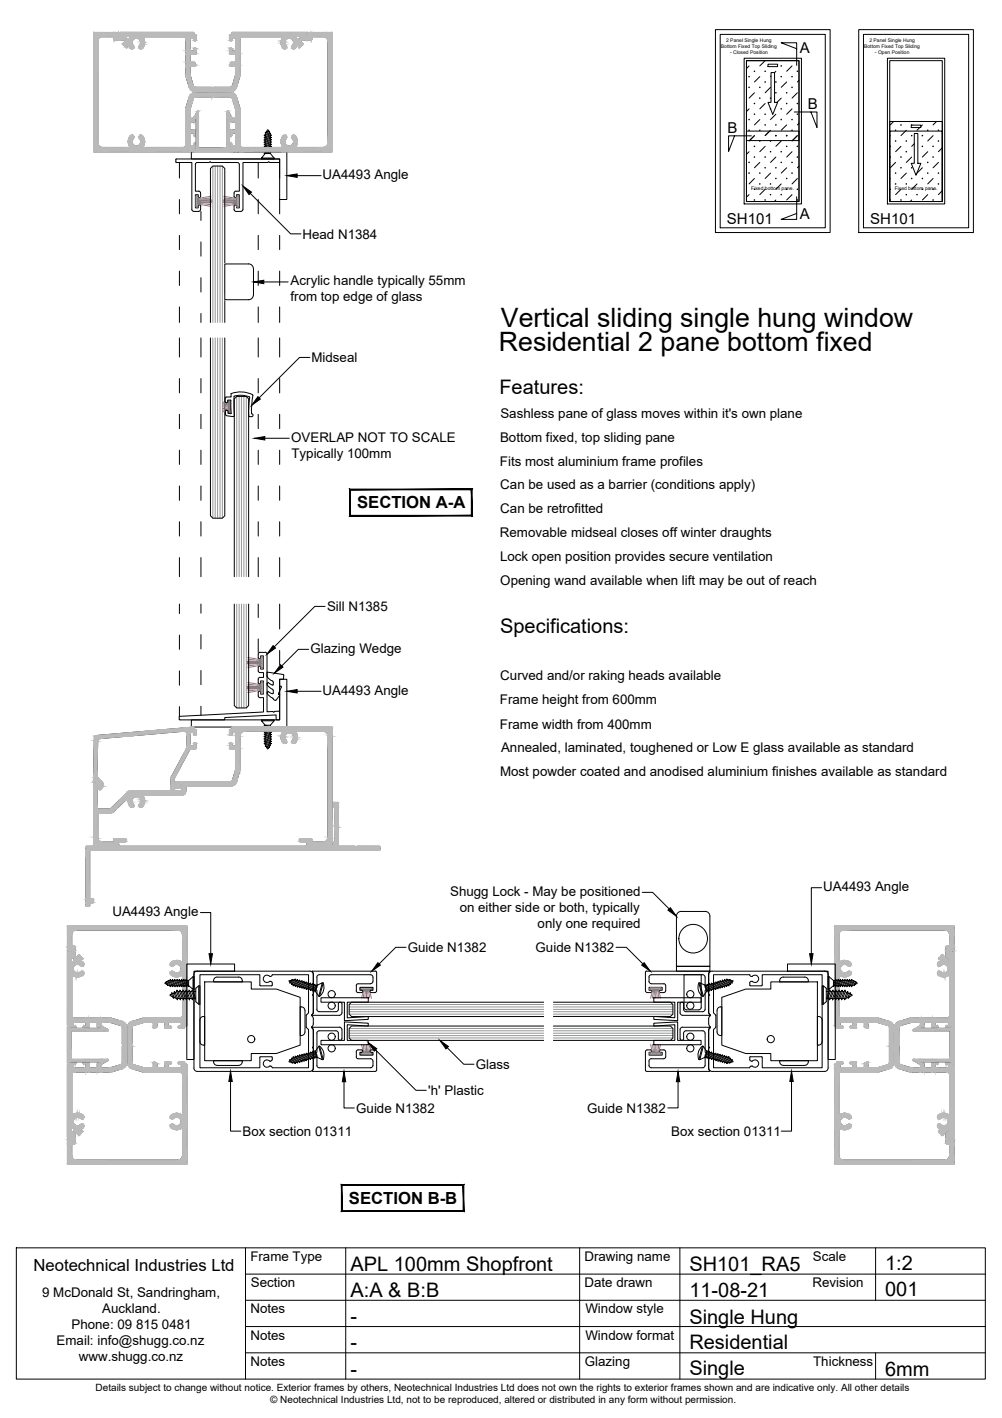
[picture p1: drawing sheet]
<svg xmlns="http://www.w3.org/2000/svg" width="210mm" height="297mm" viewBox="0 0 210 297" stroke-linecap="round" stroke-linejoin="round" font-family="sans-serif">
<defs><g id="words">
<g font-size="5.6">
<text x="104.9" y="68.5">Vertical sliding single hung window</text>
<text x="104.5" y="73.6">Residential 2 pane bottom fixed</text>
</g>
<g font-size="4.2">
<text x="104.6" y="82.5">Features:</text>
<text x="104.8" y="132.6">Specifications:</text>
<text x="73.4" y="266.2">APL 100mm Shopfront</text>
<text x="144.4" y="266.2">SH101_RA5</text>
<text x="185.4" y="265.9">1:2</text>
<text x="73.4" y="271.7">A:A &amp; B:B</text>
<text x="144.4" y="271.6">11-08-21</text>
<text x="185.4" y="271.6">001</text>
<text x="73.4" y="277.2">-</text>
<text x="144.4" y="277.2">Single Hung</text>
<text x="73.4" y="282.7">-</text>
<text x="144.4" y="282.6">Residential</text>
<text x="73.4" y="288.2">-</text>
<text x="144.4" y="288.1">Single</text>
<text x="185.4" y="288.2">6mm</text>
</g>
<g font-size="3.5">
<text x="74.8" y="106.5">SECTION A-A</text>
<text x="73.1" y="252.2">SECTION B-B</text>
<text x="7" y="266.3">Neotechnical Industries Ltd</text>
</g>
<g font-size="3.1">
<text x="167.5" y="11.2">A</text>
<text x="169.2" y="22.8">B</text>
<text x="152.4" y="27.9">B</text>
<text x="152.3" y="46.9">SH101</text>
<text x="167.5" y="46">A</text>
<text x="182.3" y="46.9">SH101</text>
</g>
<g font-size="2.8">
<text x="67.6" y="37.5">UA4493 Angle</text>
<text x="63.4" y="50">Head N1384</text>
<text x="60.9" y="59.8">Acrylic handle typically 55mm</text>
<text x="60.9" y="63.1">from top edge of glass</text>
<text x="65.2" y="75.9">Midseal</text>
<text x="104.8" y="87.5">Sashless pane of glass moves within it's own plane</text>
<text x="61" y="92.5">OVERLAP NOT TO SCALE</text>
<text x="61.1" y="95.9">Typically 100mm</text>
<text x="104.7" y="92.5">Bottom fixed, top sliding pane</text>
<text x="104.7" y="97.5">Fits most aluminium frame profiles</text>
<text x="104.8" y="102.5">Can be used as a barrier (conditions apply)</text>
<text x="104.8" y="107.5">Can be retrofitted</text>
<text x="104.7" y="112.5">Removable midseal closes off winter draughts</text>
<text x="104.7" y="117.5">Lock open position provides secure ventilation</text>
<text x="104.8" y="122.5">Opening wand available when lift may be out of reach</text>
<text x="68.5" y="128">Sill N1385</text>
<text x="65" y="136.8">Glazing Wedge</text>
<text x="104.8" y="142.5">Curved and/or raking heads available</text>
<text x="67.6" y="145.5">UA4493 Angle</text>
<text x="104.7" y="147.5">Frame height from 600mm</text>
<text x="104.7" y="152.6">Frame width from 400mm</text>
<text x="105" y="157.5">Annealed, laminated, toughened or Low E glass available as standard</text>
<text x="104.7" y="162.5">Most powder coated and anodised aluminium finishes available as standard</text>
<text x="23.6" y="191.9">UA4493 Angle</text>
<text x="94.3" y="187.7">Shugg Lock - May be positioned</text>
<text x="96.3" y="191">on either side or both, typically</text>
<text x="172.4" y="186.7">UA4493 Angle</text>
<text x="112.6" y="194.3">only one required</text>
<text x="85.4" y="199.5">Guide N1382</text>
<text x="112.2" y="199.5">Guide N1382</text>
<text x="99.7" y="224">Glass</text>
<text x="74.6" y="233.1">Guide N1382</text>
<text x="89.7" y="229.4">'h' Plastic</text>
<text x="123" y="233.1">Guide N1382</text>
<text x="50.8" y="237.9">Box section 01311</text>
<text x="140.6" y="237.9">Box section 01311</text>
<text x="52.4" y="264.1">Frame Type</text>
<text x="52.5" y="269.7">Section</text>
<text x="122.4" y="264.1">Drawing name</text>
<text x="122.4" y="269.6">Date drawn</text>
<text x="170.2" y="269.6">Revision</text>
<text x="170.3" y="264.2">Scale</text>
<text x="8.8" y="271.8">9 McDonald St, Sandringham,</text>
<text x="21.4" y="275.1">Auckland.</text>
<text x="52.5" y="275.1">Notes</text>
<text x="122.6" y="275.1">Window style</text>
<text x="11.9" y="281.8">Email: info@shugg.co.nz</text>
<text x="15" y="278.5">Phone: 09 815 0481</text>
<text x="52.5" y="280.6">Notes</text>
<text x="122.6" y="280.7">Window format</text>
<text x="16.5" y="285.2">www.shugg.co.nz</text>
<text x="52.5" y="286.1">Notes</text>
<text x="122.5" y="286.2">Glazing</text>
<text x="170.3" y="286.1">Thickness</text>
</g>
<g font-size="2.1">
<text x="20" y="291.4">Details subject to change without notice. Exterior frames by others, Neotechnical Industries Ltd does not own the rights to exterior frames shown and are indicative only. All other details</text>
<text x="56.6" y="293.9">© Neotechnical Industries Ltd, not to be reproduced, altered or distributed in any form without permission.</text>
</g>
<g font-size="1">
<text x="151" y="10.1">Bottom Fixed Top Sliding</text>
<text x="152.1" y="8.8">2 Panel Single Hung</text>
<text x="152.9" y="11.3">- Closed Position</text>
<text x="181" y="10">Bottom Fixed Top Sliding</text>
<text x="182.1" y="8.7">2 Panel Single Hung</text>
<text x="183.3" y="11.2">- Open Position</text>
<text x="157.4" y="39.7">Fixed bottom pane.</text>
<text x="187.4" y="39.7">Fixed bottom pane.</text>
</g>
</g></defs>
<!-- layer: APL Notes -->
<g fill="#000" stroke="#000" stroke-width=".21">
<path d="M98.7 102.6v5.4l.2 .1zM98.7 102.6l.2-.1v5.6zM73.4 102.6h25.3l.2-.1zM73.2 102.5h25.7l-25.5 .1zM73.2 102.5l.2 5.5v-5.4zM73.2 102.5l.2 5.5-.2 .1zM73.4 108l-.2 .1 25.5-.1zM73.2 108.1l25.5-.1 .2 .1z"/>
<path d="M97 248.3v5.3l.2 .2zM97 248.3l.2-.2v5.7zM71.7 248.3h25.3l.2-.2zM71.5 248.1h25.7l-25.5 .2zM71.5 248.1l.2 5.5v-5.3zM71.5 248.1l.2 5.5-.2 .2zM71.7 253.6l-.2 .2 25.5-.2zM71.5 253.8l25.5-.2 .2 .2z"/>
</g>
<!-- layer: AlumOutline -->
<g fill="none" stroke="#000" stroke-width=".21">
<path d="M36.8 33.9l.1 .1M36.8 33.4v.5M36.9 33.3l-.1 .1M36.9 34h3.3v9.9l.4 .4M36.9 33.3h21.6M37.6 34v3.3M40.1 31.8h20v10h-1.5v-8.5h-18.5zM54.1 34v3.3M58.5 33.3l.1 .6M58.5 34h-2l-.2-.1-.2 .1h-5.2v9.9M58.6 34v3.3M58.6 33.9l-.1 .1"/>
<path d="M37.6 41.8v3M37.6 49.3v3M37.6 56.8v3M40.6 44.3h1M41.6 40l.4 .4M41.6 40.1h-.7l.1-5.9 .3-.2h2.5l.2-.1 .2 .1h5.6l.3 .2v5.9h-.7M42 43.9l-.4 .4M42 40.4v.8l-.2 .2-.3-.2v-.4h-.6v2.7h.6v-.3l.3-.3 .2 .3v.7M42.1 44.3v1.9M42.1 50.7v3M42.1 58.2v3M49.4 40l-.4 .4 .1 .9h.4v-.5h.6v2.7h-.6v-.3l-.2-.3-.3 .3 .1 .9 .3 .2"/>
<path d="M49.4 44.3h1.1M50.9 43.9l-.4 .4M54.1 41.8v3M54.1 49.3v3M54.1 56.8v3M58.6 41.8v3M58.6 49.3v3M58.6 56.8v3M37.6 64.3v3.2M37.6 70.8v4M37.6 79.3v3M42.1 65.7v1.8"/>
<path d="M42.1 70.8v4M42.1 79.3v3M54.1 64.3v3.2M54.1 70.8v4M54.1 79.3v3M58.6 64.3v3.2M58.6 70.8v4M58.6 79.3v3M37.6 86.8v3M37.6 94.3v3M42.1 86.8v3M42.1 94.3v3"/>
<path d="M54.1 86.8v3M54.1 94.3v3M58.6 86.8v3M58.6 94.3v3M37.6 101.8v3M37.6 109.3v3M37.6 116.8v4M42.1 101.8v3M42.1 109.3v3M42.1 116.8v4M54.1 101.8v3M54.1 109.3v3"/>
<path d="M54.1 116.8v4M58.6 101.8v3M58.6 109.3v3M58.6 116.8v4M37.6 126.5v2M37.6 133v3M42.1 126.5v1.9M42.1 132.9v3M54.1 126.5v2.9M54.1 133.8v2.9M58.6 126.5v5.3M58.6 136.3v3"/>
<path d="M37.6 140.5v3M37.6 148v2M40.1 150.8h18.5v-8.5h1.5v10h-20zM42.1 140.4v3M42.1 147.9v1.9M54.1 142.3v.7l.2 .3 .3-.3v-.4h.6v2.8h-.6v-.4l-.3-.2-.2 .2v.8M54.1 145.8l.2 .3h.9v3l-17.5 1-.2 .6 .2 .1h9.3l.1-.5 10.7-.5 .1 .9 .6 .1M54.5 141.9l-.4 .4M54.5 141.9h.7v-1h-.7l-.4-.2v-.9l.2-.3 .3 .3v.4h.6v-2.8h-.6v.4l-.3 .2-.2-.2v-.8l.2-.3 1.3-.1 .3 .4v12.1l1.2-.1 .3 .2 .1-.2h1l.1 1.7-.1 .1M58.6 143.7v5.3M39.1 201.9h10v1.5h-8.5v18.5h-1.5zM40.6 204.1v19.6"/>
<path d="M41.3 203.4a.71 .71 0 0 0-.7 .7M41.3 203.4h23.6M56.5 204.5a.77 .77 0 0 0-1.1 0 .77 .77 0 0 0 0 1.1 .77 .77 0 0 0 1.1 0l.5 .1v.7l-.1 .1M56.5 204.5h.3l.2-.3h7.6v8l-.5 .5M56.9 206.5h-2.4l-.1-2.3h-12.5v19.5h12.5l.1-2.3h2.4M64.1 215.1l.1 .1M64.1 212.7v2.4M64.2 215.2l.4 .5v8h-7.6l-.2-.3-.3-.1a.77 .77 0 0 1-1.1 .1 .77 .77 0 0 1 0-1.2 .77 .77 0 0 1 1.1 .1M64.9 203.4a.71 .71 0 0 1 .7 .7v4.1l-.2 .2 .2 .2v3.4l-.2 .5M65.3 215.1v.1M65.3 212.6v.1M65.3 215.3l.1 .1"/>
<path d="M65.3 212.8l.1 .1M65.4 215.4l.1-.2h5.9l.2 .5v1.9a.38 .38 0 0 1-.3 .3 .38 .38 0 0 1-.4-.4l-.1-1.3-.4-.3h-3.5l-.3 .1-.2 .4M65.4 203.6l.2 .2v8.5l-.2 .3 5.7 .1 .3-.1 .2-.4M65.4 215.4l.2 .2v8.5l-.2 .2 .1 .1M65.4 215.4l.2 .5v3.3l-.2 .2 .2 .2v4.1a.71 .71 0 0 1-.7 .7h-23.6a.71 .71 0 0 1-.7-.7M65.4 212.9l.2 .5M65.4 215l-.1 .1M65.4 212.5l-.1 .1M65.5 203.4l-.1 .2M65.5 203.4h13.1M65.6 214.5l-.2 .5M65.6 213.4v1.1"/>
<path d="M66.4 204.7v-.3l.5-.2h10.7l.5 .2v.3v1.1l-.5 .3h-2.8l-.2 .4 .1 1.2 .3 .2 .9-.1v-.3l-.5-.1v-.6h2.7v.6l-.5 .1-.1 .2 .2 .2h1l.2-.3M66.4 204.7v2.2l-.3 .3 .3 .3v3.9M66.4 216.4v4l-.3 .3 .3 .3v2.2M70.9 210.3a.37 .37 0 0 1 .4-.4 .37 .37 0 0 1 .3 .4M70.9 210.3l-.1 1.4-.4 .2h-3.5h-.3l-.2-.5M71.6 210.3v1.9M78.6 203.4l.3 .3M78.9 203.7v3.9M135.4 203.4l-.2 .3 .1 4 .3 .2 .9-.1v-.3l-.5-.1v-.6h2.7v.6h-.4M135.5 203.4h13.1M136.4 204.2l-.4 .2a1.55 1.55 0 0 0 .2 1.6l.2 .1M136.5 204.2h10.7h.2l.3 .5"/>
<path d="M136.5 206.1h2.6M138.3 207.4l-.2 .3 .2 .2M138.3 219.9l-.2 .3 .2 .2M138.3 207.9h.8M138.3 219.9h.8M139.1 206.1l.3 .3 .1 1.1-.4 .4M139.1 219.9l.4 .4-.1 1.1-.3 .4M142.5 210.3a.37 .37 0 0 1 .3-.4 .37 .37 0 0 1 .4 .4M142.5 210.3v1.9M143.2 210.3l.1 1.4 .4 .2h3.5l.4-.2 .1-.3M147.7 204.7v2.2l.3 .3-.3 .3v3.9M147.7 216.4v4l.3 .3-.3 .3v2.2"/>
<path d="M148.5 213.4v1.2l.3 .5M148.6 203.4l.1 .2M148.7 215.4l-.1-.2h-5.9l-.2 .5v1.9a.37 .37 0 0 0 .3 .3 .37 .37 0 0 0 .4-.4l.1-1.3 .4-.3h3.5l.4 .3 .1 .2M148.7 203.6l-.2 .2v8.5l.2 .3-5.7 .1-.3-.1-.2-.4M148.7 215.4l-.2 .2v8.5l.2 .2-.1 .1M148.8 215.1v.1M148.8 212.6v.1M148.8 212.8l-.3 .6M148.8 215.3l-.1 .1M149.2 203.4a.71 .71 0 0 0-.7 .7v4.1l.2 .2-.2 .2v3.4l.3 .6M149.2 203.4h23.6M149.9 212.6l.1 2.5"/>
<path d="M149.9 215.1v.1M149.9 215.2l-.4 .5v8h7.5l.4-.4M157.2 206.5h2.4l.1-2.3h12.5v19.5h-12.5l-.1-2.3h-2.4M157.4 204.5l-.3-.1v-.2h-7.6v8l.4 .4M157.4 205.6l-.4 .3 .2 .6M157.4 204.5h.2M157.6 204.5a.77 .77 0 0 1 1.1 0 .77 .77 0 0 1 0 1.1 .77 .77 0 0 1-1.1 0h-.2M165 201.9h10v20h-1.5v-18.5h-8.5zM172.8 203.4a.71 .71 0 0 1 .7 .7v19.6a.71 .71 0 0 1-.7 .7h-23.6a.71 .71 0 0 1-.7-.7v-4.1l.2-.2-.2-.2v-3.3l.2-.5M56.5 222.3h.2M56.9 221.4l.1 .5-.3 .4M65.5 224.4h13.1"/>
<path d="M66.4 223.2l.2 .4 .3 .1h10.7l.5-.3v-.2M78.9 224.2l-.3 .2M78.9 220.3l-.2-.3-1-.1-.2 .3 .3 .2h.3v.6h-2.7v-.6l.5-.1v-.3l-.9-.1-.3 .2-.1 1.3 .2 .3 3.1 .1 .2 .5v.9M78.9 220.3v3.9M135.2 224.2l.2 .2M135.5 224.4h13.1M135.9 223.2l.3 .4 .2 .1M136.4 221.8l-.4 .2v1.2M136.5 221.8h2.6M138.3 220.4h.4v.6h-2.7v-.6l.5-.1v-.3l-.9-.1-.3 .2-.1 4.1M147.7 223.2l-.3 .4-.2 .1h-10.7M157.2 221.3l-.1 .8 .3 .2"/>
<path d="M157.4 222.3h.2M157.6 222.3a.77 .77 0 0 1 1.1-.1 .77 .77 0 0 1 0 1.2 .77 .77 0 0 1-1.1-.1h-.2"/>
</g>
<!-- layer: WeatherStrip -->
<g fill="none" stroke="#b85c73" stroke-width=".21">
<path d="M41 41h.4v2.4h-.4zM41.2 41v2.4M41.4 42.2h3M41.4 42.8l2.8 .4M41.4 42.6l2.8 .3M44.2 41.8l-2.8 .2h3M44.2 41.1l-2.8 .5M44.2 41.5l-2.8 .3M44.4 42.4h-3l2.8 .1M46.6 42.2h3M46.6 42.4h3l-2.7 .1M46.9 41.8l2.7 .2h-3"/>
<path d="M46.9 41.1l2.7 .5M46.9 41.5l2.7 .3M49.6 41h.4v2.4h-.4zM49.6 42.8l-2.7 .4M49.6 42.6l-2.7 .3M49.8 41v2.4M46.6 84.2l1.3 .4M46.6 84.5l1.3 .3M46.6 84.9l1.3 .1M46.6 85.2h1.3M47.9 84h.4v2.4h-.4zM47.9 85.8l-1.3 .5"/>
<path d="M47.9 85.6l-1.3 .3M47.9 85.4l-1.3 .2M48.1 84v2.4M51.7 138.8h3M51.7 139h3l-2.8 .1M51.9 138.4l2.8 .2h-3M51.9 137.7l2.8 .5M51.9 138.1l2.8 .3M54.7 137.6h.4v2.4h-.4zM54.7 139.4l-2.8 .4M54.7 139.2l-2.8 .3M54.9 137.6v2.4"/>
<path d="M51.7 144h3M51.7 144.2h3l-2.8 .2M51.9 143.7l2.8 .1h-3M51.9 143l2.8 .4M51.9 143.3l2.8 .3M54.7 142.8h.4v2.4h-.4zM54.7 144.6l-2.8 .5M54.7 144.4l-2.8 .3M54.9 142.8v2.4M75.6 206.9h2.4v.4h-2.4zM75.6 207.1h2.4M75.7 218.8l.5 1.7"/>
<path d="M76.1 218.8l.3 1.7M76.2 207.3l-.5 1.8M76.4 207.3l-.3 1.8M76.4 218.8l.2 1.7M76.6 207.3l-.2 1.8M76.8 207.3v1.8M76.8 218.8v1.7M77 207.3l.1 1.8M77.1 218.8l-.1 1.7M77.2 207.3l.3 1.8M77.4 207.3l.4 1.8M77.5 218.8l-.3 1.7"/>
<path d="M77.8 218.8l-.4 1.7M136.1 206.9h2.4v.4h-2.4zM136.1 207.1h2.4M136.3 218.8l.4 1.7M136.6 218.8l.3 1.7M136.7 207.3l-.4 1.8M136.9 207.3l-.3 1.8M137 218.8l.1 1.7M137.1 207.3l-.1 1.8M137.3 207.3v1.8M137.3 218.8v1.7M137.5 207.3l.2 1.8"/>
<path d="M137.7 218.8l-.2 1.7M137.7 207.3l.3 1.8M137.9 207.3l.5 1.8M138 218.8l-.3 1.7M138.4 218.8l-.5 1.7M75.6 220.5h2.4v.4h-2.4zM75.6 220.7h2.4M136.1 220.5h2.4v.4h-2.4zM136.1 220.7h2.4"/>
</g>
<!-- layer: Glass -->
<g fill="none" stroke="#939598" stroke-width=".21">
<path d="M44.6 34.8v32.7M45.1 34.8v32.7M45.6 34.8v32.7M46.1 34.8v32.7M46.6 34.8v32.7M44.6 70.8v37.7M45.1 70.8v37.7M45.6 70.8v37.7M46.1 70.8v37.7M46.6 70.8v37.7M49.6 83v37.8M50.1 83v37.8"/>
<path d="M50.6 83v37.8M51.1 83v37.8M51.6 83v37.8M49.6 126.5v21.8M50.1 126.5v21.8M50.6 126.5v21.8M51.1 126.5v21.8M51.6 126.5v21.8M73.1 211.4h40.8M73.1 211.9h40.8M73.1 212.4h40.8M73.1 210.9h40.8"/>
<path d="M73.1 210.4h40.8M73.1 216.4h40.8M73.1 215.9h40.8M73.1 215.4h40.8M73.1 216.9h40.8M73.1 217.4h40.8M115.9 211.4h25.1M115.9 211.9h25.1M115.9 212.4h25.1M115.9 210.9h25.1M115.9 210.4h25.1M115.9 216.4h25.1"/>
<path d="M115.9 215.9h25.1M115.9 215.4h25.1M115.9 216.9h25.1M115.9 217.4h25.1"/>
</g>
<g fill="none" stroke="#000" stroke-width=".21">
<path d="M52.1 55.3a1.04 1.04 0 0 1 1 1v5.5a1.01 1.01 0 0 1-1 1M52.1 55.3h-5v7.5h5M44.1 70.8v37.2l.5 .5h2l.5-.5v-37.2M44.1 67.5v-32.2l.5-.5h2l.5 .5v32.2M49.1 126.5v21.3l.5 .5h2l.5-.5v-21.3M49.1 120.8v-37.2l.5-.6h2l.5 .6v37.2M67.2 209h9.9v.9h-4.4v3.3l4.4-.3v.6l-4.9 .3v-3.9h-5zM67.2 217.9h5v-3.8l4.9 .2v.6l-4.4-.2v3.2h4.4v.9h-9.9zM113.9 209.9h-40.3l-.5 .5v2l.5 .5h40.3M113.9 214.9h-40.3l-.5 .5v2l.5 .5h40.3M115.9 209.9h24.6l.5 .5v2l-.5 .5h-24.6M115.9 214.9h24.6l.5 .5v2l-.5 .5h-24.6"/>
<path d="M137 209h9.9v.9h-4.9v3.9l-5-.3v-.6l4.4 .3v-3.3h-4.4zM137 214.3l5-.2v3.8h4.9v.9h-9.9v-.9h4.4v-3.2l-4.4 .2z"/>
<circle cx="69.5" cy="217.2" r=".75"/>
<circle cx="69.5" cy="219.6" r=".75"/>
<circle cx="69.5" cy="208.3" r=".75"/>
<circle cx="69.5" cy="210.7" r=".75"/>
<circle cx="144.6" cy="217.2" r=".75"/>
<circle cx="144.6" cy="210.7" r=".75"/>
<circle cx="144.6" cy="219.6" r=".75"/>
<circle cx="144.6" cy="208.3" r=".75"/>
</g>
<!-- layer: Components -->
<g fill="none" stroke="#000" stroke-width=".21">
<path d="M54.8 33.1v.2h2.6v-.2M55.6 28.2l-.3 .2h.3M55.6 28.7l-.3 .2h.3M55.6 32.2l-.8 .9h2.6M55.6 29.8v.3l-.3 .2h.3M55.6 30.6l-.3 .2h.3M55.6 31l-.3 .2h.3M55.6 31.5l-.3 .2h.3v.3M55.6 28.4v.3M55.6 28.9v.3M55.6 30.3v.3M55.6 30.8v.2"/>
<path d="M55.6 31.2v.3M55.6 29.6l-.3 .2h.3M55.6 32l-.3 .2h1.3M55.7 27.8l-.1 .4M55.8 27.7l.2-.5h.2l.2 .3 .1 .3-.9 .4M55.8 27.7l-.2 .1h.1M56.3 27.5l-.5 .2M56.4 27.6l-.7 .2M56.5 27.8l.2 .1-.1 .1M56.6 28l-1 .4M56.6 28v.3M56.6 28.7l-1.3 .6h.3v.3"/>
<path d="M56.6 28.3h.3l-.3 .2M56.6 28.7l.3 .1-.3 .2M56.6 29.7h.3l-.3 .2M56.6 30.2h.3l-.3 .2M56.6 30.6l.3 .1-.3 .1M56.6 31.6h.3l-.3 .2M56.6 31.1l.3 .1-.3 .1v.3M56.6 28.5v.2M56.6 29v.2M56.6 29.4v.3M56.6 29.9v.3M56.6 30.4v.2"/>
<path d="M56.6 30.8v.3M56.6 31.8v.4M56.6 29.4l-1 .4M56.6 29l-1 .3M56.6 29.2l-1 .4M56.6 28.5l-1 .4M56.6 28.3l-1 .4M56.6 29.2l.3 .1-.3 .1M56.6 30.4l-1 .4M56.6 30.2l-1 .4M56.6 29.9l-1 .4M56.6 29.7l-1 .4"/>
<path d="M56.6 30.8l-1 .4M56.6 30.6l-1 .4M56.6 31.1l-1 .4M56.6 31.3l-1 .4M56.6 31.6l-1 .4M56.6 31.8l-1 .4M56.6 32.2l.8 .9M47.4 83.2l-.2 .2v.7l.2 .3 .3-.3M47.5 87.1l1.3 .2M47.5 85.9l.2 .3M47.5 85.9l-.2 .1-.1 .2 .1 .7 .2 .2M47.8 83.8l-.1 .3"/>
<path d="M47.8 86.2v.4l.6 .1M48.3 83.8l.1 2.8M48.3 83.8h-.5M48.4 86.6h.1M49.1 87l-.3 .3M53 82.8a5 5 0 0 0-4.6-.3v.6l-1 .1M53 82.8l-.3 3.8a.32 .32 0 0 1 .3 .3 .32 .32 0 0 1-.3 .4h-.4l-.2-.2 .2-3.9a4.3 4.3 0 0 0-3.3-.2l.1 4M54.8 151v-.2h2.6v.2M55.6 155.9l.9 .4-.1 .3-.2 .3h-.2l-.2-.5M55.6 154.5v.3h-.3l1.3 .5M55.6 155.7h-.3l.3 .2M55.6 155.2h-.3l.3 .2"/>
<path d="M55.6 153.8h-.3l.3 .2v.3M55.6 153.3h-.3l.3 .2M55.6 152.9h-.3l.3 .1M55.6 152.1v.3h-.3l.3 .2M55.6 154.3l1 .4M55.6 154.3h-.3l.3 .2M55.6 155.7l1 .4M55.6 154.8l1 .3M55.6 154.5l1 .4M55.6 155.2l1 .4M55.6 155.4l1 .4M55.6 152.6v.3"/>
<path d="M55.6 153v.3M55.6 153.5v.3M55.6 154.9v.3M55.6 155.4v.3M55.6 155.9l.1 .4M55.6 153.3l1 .4M55.6 153.5l1 .4M55.6 153.8l1 .4M55.6 154l1 .4M55.6 152.9l1 .3M55.6 153l1 .5M55.6 152.6l1 .4"/>
<path d="M55.6 152.4l1 .4M55.6 152.1l1 .4M55.6 151.9l1 .4M55.7 156.3h-.1l.2 .1M55.7 156.3l.7 .2M55.8 156.4l.5 .2M55.9 141.6l.1 .1M55.9 141.7l.5 .6 .7 .3M56 143.1a1.63 1.63 0 0 0 1.2 1.4l-.1 .8-.9-.4M56.2 143l-.2 .1M56.2 144.9l-.2 .1a1.62 1.62 0 0 0 1.2 1.3l.3 .4h.3l.8-1M56.6 156.1l.1 .1-.2 .1"/>
<path d="M56.6 155.6l.3 .2h-.3M56.6 155.1l.3 .2h-.3M56.6 154.2l.3 .2h-.3M56.6 153.7l.3 .2h-.3M56.6 153.2l.3 .2-.3 .1M56.6 152.3l.3 .2h-.3M56.6 152.5v.3l.3 .1-.3 .1M56.6 154.7l.3 .1-.3 .1M56.6 151.9v.4M56.6 153v.2M56.6 153.5v.2M56.6 153.9v.3"/>
<path d="M56.6 154.4v.3M56.6 154.9v.2M56.6 155.3v.3M56.6 155.8v.3M56.6 151.9h-1.3l.3 .2M57.1 142.6l.1 .3-.1 .6-.9-.5M57.4 151h-2.6l.8 .9M57.4 151l-.8 .9M58.5 145.5l.1 .1M59 143.9l-.7 1.3v.3h.2M59.4 141.4l-.1-.1-3.2-.5-.2 .1v.7M59.5 141.4l-.1 .9h-.8v1.4l.3 .1v.1"/>
<path d="M34.8 205.7l.2 .5M34.9 205.7l.3 .6M35 206.2l-.4-.2v-.1l.3-.3 .3-.1 .3 1M35 206.2l.2 .3v-.2M35.2 206.3l.3 .2M35.4 205.5l-.1-.1-.1 .1M35.4 205.5l.3 1M35.5 206.5l.2 .2v-.2M35.6 205.4l.1-.2 .1 .2M35.6 205.4l.4 1.1M35.6 205.4l-.2 .1M35.7 206.5h.3"/>
<path d="M35.8 205.4l.4 1.1M35.8 205.4h.3M35.9 208.2l-.3 .2v.1l.6 .3M35.9 208.2l.1-.3 .2 .3 .3-.2 .4 1.2M35.9 208.2l.3 .6M36 206.5l.2 .2v-.2M36.1 205.4l.4 1.1 .2 .2v-.2h.3M36.1 205.4v-.2l.2 .2M36.2 208.8l.2 .3v-.3M36.2 208.2l.2 .6M36.2 206.5h.3M36.3 205.4l.4 1.1"/>
<path d="M36.3 205.4h.2M36.4 208.8l.5 .4M36.5 208v-.3l.3 .3M36.5 205.4l.5 1.1M36.5 205.4l.1-.2 .2 .2M36.8 208l.4 1.2M36.8 205.4l.4 1.1M36.8 205.4h.2M36.9 209.2l.3 .3v-.3M37 206.5l.2 .2v-.2M37 207.7l.1-.3 .2 .3M37 207.7l.5 1.5"/>
<path d="M37 207.7l-.2 .3M37 205.4l.1-.2 .1 .2M37 205.4l.4 1.1M37.2 206.5h.2l.2 .2v-.2M37.2 209.2h.3M37.2 205.4h.3M37.2 205.4l.4 1.1M37.3 207.7h.3M37.3 207.7l.5 1.5M37.5 205.4v-.2l.2 .2M37.5 205.4l.4 1.1M37.5 209.2l.3 .3v-.3"/>
<path d="M37.6 207.7l.1-.3 .2 .3M37.6 207.7l.6 1.5M37.6 206.5h.3M37.7 205.4h.3M37.7 205.4l.4 1.1M37.8 209.2h.4M37.9 206.5l.2 .2v-.2M37.9 207.7h.4M37.9 207.7l.6 1.5M38 205.4v-.2l.2 .2M38 205.4l.4 1.1M38.1 206.5h.3"/>
<path d="M38.2 209.2l.3 .3v-.3h.3M38.2 205.4h.3M38.2 205.4l.4 1.1M38.3 207.7l.5 1.5M38.3 207.7v-.3l.3 .3M38.4 206.5l.2 .2v-.2M38.5 205.4v-.2l.2 .2h.2M38.5 205.4l.4 1.1M38.6 207.7h.3l.1-.3 .2 .3M38.6 207.7l.5 1.5M38.6 206.5h.3M38.7 205.4l.3 1.1"/>
<path d="M38.8 209.2l.3 .3v-.3M38.9 206.5l.1 .2v-.2h.3M38.9 207.7l.5 1.5h-.3M38.9 205.4l.1-.2 .2 .2M38.9 205.4l.4 1.1M39.2 205.4h.3M39.2 207.7h.3M39.2 207.7l.5 1.5M39.5 205.4v1.3l-.2-.2M39.5 207.7l.6 1.5h-.4v.3l-.3-.3M39.5 207.7l.1-.3 .2 .3M39.8 207.7h.4"/>
<path d="M39.8 207.7l.5 1.5M40.1 209.2l.2 .3v-.3M40.2 207.7l.5 1.5 .1 .1 .2-.1M40.2 207.7v-.3l.3 .3M40.3 209.2h.4M40.4 204.6v2.6l-.9-.7-.3-1.1M40.4 204.6h.2v2.6h-.2M40.4 204.6l-.9 .8M40.5 207.7l.5 1.5M40.5 207.7h.5M41 207l.6-.5h.3v3.9h-.3l-.6-.6zM41.6 206.5v3.9"/>
<path d="M61 205.4l-.4 .1 .1 .4 .5-.5M61 205.3l.3-.1-.1 .2M61 205.3l-.3 .4M61.2 206.1l.2 .2M61.4 206.3v.2l.2-.1M61.6 205.2l-.5 .8-.2-.2M61.6 205.2l.3-.1-.1 .2M61.6 205.2l-.4 .1M61.6 206.4h.3M61.8 205.3l-.7 .9v-.2M61.8 205.3l.3 .1M61.9 206.4v.3l.2-.2"/>
<path d="M62.1 206.5l.2 .1M62.1 205.4l.2-.2v.2M62.1 205.4l-.7 .9M62.3 205.4l-.7 1M62.3 205.4l.2 .1M62.3 206.6v.2l.2-.2M62.5 206.6l.3 .1v.2l.2-.2M62.7 205.5l-.6 1M63 205.6l-.3-.1 .1-.2-.3 .2-.6 .9M63 205.6l.3-.2-.1 .2 .3 .1 .2-.1-.7 1.1M63 206.7l.2 .1v.2l.3-.2M63 205.6l-.7 1"/>
<path d="M63.2 205.6l-.7 1M63.5 206.8l.2 .1M63.5 205.7l-.7 1M63.7 205.8l.2 .1-.7 .9M63.7 206.9v.2l.2-.1M63.9 205.9l.3-.2-.1 .2M63.9 207h.2M64.1 205.9l.3 .1 .2-.2v.2M64.1 205.9l-.6 .9M64.1 207v.3l.3-.2M64.4 207.1l.2 .1M64.4 206l-.7 .9"/>
<path d="M64.6 206l.2 .1M64.6 206l-.7 1M64.6 207.2v.2l.2-.2M64.8 207.2l.3 .1M64.8 206.1l.3-.2-.1 .2M64.8 206.1l-.7 .9M65 206.1l.3 .1M65 206.1l-.6 1M65.1 207.3v.2l.2-.2 .2 .1M65.3 206.2l.2-.2v.3M65.3 206.2l-.7 1M65.5 206.3h.3"/>
<path d="M65.5 206.3l-.7 .9M65.5 207.4v.2l.2-.1M65.7 207.5h.3M65.8 206.3l.2-.1-.1 .2 .3 .1M65.8 206.3l-.7 1M65.9 206.4l-.6 .9M66 207.5v.3l.1-.1M66.1 207.7l.3-1.3 1.1-.5-.7 2.8M66.1 207.7l.7 1M66.2 207.3l-.2 .2M66.2 206.5l-.7 .9M66.4 206.6l-.7 .9"/>
<path d="M66.4 206.4l-.2 .1M66.8 219.2l.7 2.8-1.1-.5-.3-1.3zM66.8 219.2l.1-.1 .8 2.8-.2 .1M66.9 219.1a2.34 2.34 0 0 1 .8 2.8M67.5 205.9h.2l-.8 2.8h-.1M67.7 205.9a2.34 2.34 0 0 1-.8 2.8M146.4 205.9a2.34 2.34 0 0 0 .7 2.8M146.4 205.9l.7 2.8h.2M146.6 205.9h-.2M147.1 219.1a2.34 2.34 0 0 0-.7 2.8M147.3 219.2l-.7 2.8 1.1-.5M147.3 219.2l-.2-.1-.7 2.8"/>
<path d="M147.3 219.2l.7 1-.3 1.3M147.7 206.4l.2 .1M147.7 206.4l-1.1-.5 .7 2.8M147.7 206.4l.3 1.3M147.7 206.6l.7 .9M147.9 206.5l.7 .9M147.9 207.3l.2 .2M148 207.7l-.7 1M148.1 207.5v.3l-.1-.1M148.2 206.4l.6 .9M148.4 206.3l-.3-.1 .1 .2-.3 .1M148.4 207.5h-.3"/>
<path d="M148.4 206.3l.6 1M148.6 207.4v.2l-.2-.1M148.6 206.3h-.2M148.6 206.3l.7 .9M148.8 206.2l-.2-.2v.3M148.8 206.2l.7 1M149 207.3v.2l-.2-.2-.2 .1M149.1 206.1l-.3 .1M149.1 206.1l.6 1M149.3 206.1l-.3-.2 .1 .2M149.3 206.1l.6 .9M149.3 207.2l-.3 .1"/>
<path d="M149.5 207.2v.2l-.2-.2M149.5 206l-.2 .1M149.5 206l.7 1M149.7 207.1l-.2 .1M149.7 206l.7 .9M149.9 207l.1 .3-.3-.2M150 205.9l-.3 .1-.2-.2v.2M150 205.9l.7 .9M150.2 205.9l-.3-.2 .1 .2M150.2 207h-.3M150.4 206.9v.2l-.2-.1M150.4 205.8l-.2 .1 .7 .9"/>
<path d="M150.6 205.7l.7 1M150.7 206.8l-.3 .1M150.9 205.6l.7 1M151.1 205.6l.3-.1-.1-.2 .9 1.1M151.1 205.6l-.3-.2 .1 .2-.3 .1-.2-.1 .7 1.1M151.1 206.7l-.2 .1v.2l-.2-.2M151.1 205.6l.7 1M151.4 205.5l.6 1M151.6 206.6l-.3 .1v.2l-.2-.2M151.8 206.6v.2l-.2-.2M151.8 205.4l.7 1M151.8 205.4l-.3 .1"/>
<path d="M152 205.3l-.2-.1v.2M152 205.3l.7 1M152 206.5l-.2 .1M152.2 206.4v.3l-.2-.2M152.3 205.3l.7 .9v-.2M152.3 205.3h-.3M152.5 205.2l.5 .8 .2-.2M152.5 205.2l-.3-.1 .1 .2M152.5 205.2l.4 .1M152.5 206.4h-.3M152.7 206.3v.2l-.2-.1M152.9 205.4l.5 .5 .1-.4-.4-.1"/>
<path d="M152.9 205.4l-.1-.2 .6 .5M152.9 206.1l-.2 .2M172.2 206.5h.3l.6 .5v2.8l-.6 .6h-.3zM172.5 206.5v3.9M173.1 207.7h.5M173.4 209.2h.4M173.6 207.7l-.5 1.5M173.6 207.7l.3-.3v.3M173.7 204.6v2.6l.9-.7 .4-1.1M173.7 204.6h-.2v2.6h.2M173.7 204.6l.9 .8M173.8 209.2v.3l.2-.3"/>
<path d="M173.9 207.7l-.5 1.5-.1 .1-.2-.1M173.9 207.7h.4M174.3 207.7l.2-.3 .1 .3M174.3 207.7l-.5 1.5M174.6 207.7l-.6 1.5h.4v.3l.3-.3M174.6 207.7h.3M174.6 205.4h.4M174.6 205.4v1.3l.2-.2M174.8 206.5h.2v.2l.3-.2M174.9 207.7l.2-.3 .1 .3h.3M174.9 207.7l-.5 1.5M175 205.4l.1-.2 .1 .2"/>
<path d="M175 209.2v.3l.3-.3M175.2 205.4h.2l.2-.2 .1 .2M175.2 205.4l-.4 1.1M175.2 207.7l-.5 1.5h.3M175.3 206.5h.2M175.3 209.2h.4v.3l.2-.3M175.4 205.4l-.4 1.1M175.5 206.5v.2l.2-.2M175.5 207.7l-.5 1.5M175.5 207.7l.3-.3v.3M175.7 205.4h.2M175.7 205.4l-.4 1.1"/>
<path d="M175.7 206.5h.3M175.8 207.7h.4M175.8 207.7l-.5 1.5M175.9 205.4l.2-.2v.2M175.9 205.4l-.4 1.1M175.9 209.2h.4M176 206.5v.2l.2-.2M176.1 205.4h.3M176.1 205.4l-.4 1.1M176.2 207.7l.2-.3 .1 .3M176.2 207.7l-.5 1.5M176.2 206.5h.3"/>
<path d="M176.3 209.2v.3l.2-.3M176.4 205.4l.2-.2v.2M176.4 205.4l-.4 1.1M176.5 206.5v.2l.2-.2h.2M176.5 207.7h.3M176.5 207.7l-.6 1.5M176.5 209.2h.4M176.6 205.4h.3M176.6 205.4l-.4 1.1M176.8 207.7l.2-.3 .1 .3M176.8 207.7l-.5 1.5M176.9 205.4l.1-.2 .1 .2"/>
<path d="M176.9 205.4l-.4 1.1M176.9 209.2v.3l.3-.3M176.9 206.5v.2l.2-.2M177.1 205.4h.2M177.1 205.4l-.4 1.1M177.1 207.7l-.6 1.5M177.1 207.7l.2 .3M177.3 205.4l-.4 1.1M177.3 205.4l.2-.2 .1 .2M177.3 208l.3-.3v.3M177.3 208l-.4 1.2M177.6 205.4h.2"/>
<path d="M177.6 205.4l-.5 1.1M177.6 206.5h.3M177.7 208.8v.3l.2-.3M177.7 208.8l-.5 .4M177.8 205.4l.2-.2v.2M177.8 205.4l-.4 1.1M177.9 206.5v.2l.2-.2M177.9 208.2l-.2 .6M178 205.4l-.4 1.1-.2 .2v-.2h-.3M178 205.4h.3M178.1 206.5h.3M178.2 208.2l.3 .1v.2l-.6 .3"/>
<path d="M178.2 208.2l-.1-.3-.2 .3-.3-.2-.4 1.2M178.2 208.2l-.3 .6M178.3 205.4l.1-.2 .1 .2M178.3 205.4l-.4 1.1M178.4 206.5v.2l.2-.2M178.5 205.4l-.4 1.1M178.5 205.4l.2 .1M178.7 205.5l.2-.1v.1M178.7 205.5l-.3 1M178.9 206.3l-.3 .2M179.1 206.2l.4-.2v-.1l-.2-.3-.4-.1-.3 1M179.1 206.2l-.2 .3v-.2"/>
<path d="M179.2 205.7l-.3 .6M179.3 205.7l-.2 .5M60.7 222.2l.6 .5-.6-.8-.1 .5 .4 .1M60.9 222l.2-.1 .5 .7M61.1 221.9v-.3l.7 1M61.2 222.6h.4M61.4 221.6l.7 .9M61.4 221.6l-.2 .1M61.6 221.5l-.2-.2v.3M61.6 221.5l.7 1M61.8 222.6l.1 .2-.3-.2M61.9 221.4l.6 1 .3 .2-.1-.3h.3"/>
<path d="M61.9 221.4l-.3 .1M62.1 221.4l-.2-.2v.2M62.1 221.4l.6 .9M62.1 222.5l-.3 .1M62.3 222.5v.2l-.2-.2M62.3 221.3l.7 1M62.3 221.3l-.2 .1M62.5 221.3l.7 .9M62.5 222.4l-.2 .1M62.5 221.3l-.2-.2v.2M62.8 221.2l.7 1M63 221.1l-.2-.1v.2l-.3 .1"/>
<path d="M63 221.1l.7 1.2-.2-.1h-.3l.1 .2-.3-.1M63.2 221.1l.7 .9-.2 .1M63.5 221l-.3-.2v.3h-.2M63.5 221l.6 1M63.7 220.9l-.2 .1M63.7 220.9l.7 1M63.9 220.9l-.2-.2v.2M63.9 220.9l.7 1M64.1 222l.1 .2-.3-.2M64.1 220.8l-.2 .1M64.1 220.8l.7 1M64.4 220.8l-.3-.2v.2"/>
<path d="M64.4 220.8l.6 .9M64.6 221.9v.2l-.2-.2-.3 .1M64.6 220.7l-.2 .1M64.6 220.7l.7 .9M64.8 220.6l-.2-.1v.2M64.8 220.6l.7 1M64.8 221.8l-.2 .1M65 221.7l.1 .2-.3-.1M65.1 220.6h-.3M65.1 220.6l.7 .9M65.3 221.6l-.3 .1M65.3 220.5l.6 1"/>
<path d="M65.5 221.6v.2l-.2-.2M65.5 220.5h-.2l-.2-.1v.2M65.5 220.5l.7 .9M65.7 220.4l-.2-.2v.3M65.7 220.4l.7 .9M65.8 221.5l-.3 .1M66 220.3l-.3 .1M66 220.3l.2 .3M66.1 220.2l-.1-.1v.2M66.2 221.4l-.3 .1 .1 .2-.2-.2M66.2 221.4l.2 .1M146.4 221.9l.2 .1"/>
<path d="M147.9 221.4l.3 .1-.1 .2 .3-.2M147.9 221.4l-.2 .2v-.1M148 220.2l.1-.1v.2M148.1 220.3l.3 .1M148.1 220.3l-.2 .3M148.4 220.4l.2-.2v.3M148.4 221.5l.2 .1M148.4 220.4l-.7 .9M148.6 220.5h.2l.2-.1v.2M148.6 220.5l-.7 .9M148.6 221.6v.2l.2-.2M148.8 221.6l.3 .1"/>
<path d="M148.8 220.5l-.6 1M149 220.6h.3M149 220.6l-.6 .9M149.1 221.7l-.1 .2 .3-.1M149.3 221.8l.2 .1M149.3 220.6l.2-.1v.2M149.3 220.6l-.7 1M149.5 220.7l.2 .1M149.5 220.7l-.7 .9M149.5 221.9v.2l.2-.2 .3 .1M149.7 220.8l.3-.2-.1 .2M149.7 220.8l-.6 .9"/>
<path d="M149.9 220.8l.3 .1M149.9 220.8l-.6 1M150 222l-.1 .2 .3-.2M150.2 220.9l.2-.2v.2M150.2 220.9l-.7 1M150.4 220.9l.3 .1M150.4 220.9l-.7 1M150.7 221l.2-.2v.3h.2M150.7 221l-.7 1M150.9 221.1l-.7 .9 .2 .1M151.1 221.1l.2-.1v.2l.3 .1M151.1 221.1l-.7 1.2 .2-.1h.3l-.1 .2 .3-.1"/>
<path d="M151.3 221.2l-.7 1M151.5 222.4l.3 .1M151.6 221.3l-.7 .9M151.6 221.3l.2-.2v.2M151.8 221.3l-.7 1M151.8 221.3l.2 .1M151.8 222.5v.2l.2-.2M152 222.5l.3 .1M152 221.4l.2-.2v.2M152 221.4l-.6 .9M152.2 221.4l-.9 1.2 .1-.3h-.3M152.2 221.4l.3 .1"/>
<path d="M152.3 222.6l-.1 .2 .3-.2M152.5 221.5l.2-.2v.3M152.5 221.5l-.7 1M152.7 221.6l-.7 .9M152.7 221.6l.2 .1M152.9 222.6h-.4M153 221.9v-.3l-.7 1M153.2 222l-.2-.1-.5 .7M153.4 222.2l-.6 .5 .6-.8 .1 .5-.4 .1"/>
</g>
<!-- layer: Glass -->
<g fill="#fff" stroke="#fff" stroke-width=".21">
<path d="M47.1 55.3h5.2zM47.1 55.3h5.2z"/>
<path d="M47.1 55.3l5.3 .1zM47.1 55.3l5.3 .1z"/>
<path d="M47.1 55.4h5.5zM47.1 55.4h5.5z"/>
<path d="M47.1 55.4l5.6 .1zM47.1 55.4l5.6 .1h-5.6z"/>
<path d="M47.1 55.5l5.7 .2-.1-.2zM47.1 55.5l5.7 .2h-5.7z"/>
<path d="M47.1 55.7l5.9 .1-.2-.1zM47.1 55.7l5.9 .1h-5.9z"/>
<path d="M47.1 55.8l5.9 .2v-.2zM47.1 55.8l5.9 .2h-5.9z"/>
<path d="M47.1 56l6 .1-.1-.1zM47.1 56l6 .1h-6z"/>
<path d="M47.1 56.1l6 .2v-.2zM47.1 56.1l6 .2h-6z"/>
<path d="M47.1 56.3l6 5.5v-5.5zM47.1 56.3l6 5.5h-6z"/>
<path d="M47.1 61.8l6 .2v-.2zM47.1 61.8l6 .2h-6z"/>
<path d="M47.1 62l5.9 .1 .1-.1zM47.1 62l5.9 .1h-5.9z"/>
<path d="M47.1 62.1l5.9 .2v-.2zM47.1 62.1l5.9 .2h-5.9z"/>
<path d="M47.1 62.3l5.7 .1 .2-.1zM47.1 62.3l5.7 .1h-5.7z"/>
<path d="M47.1 62.4l5.6 .2 .1-.2zM47.1 62.4l5.6 .2h-5.6z"/>
<path d="M47.1 62.6l5.5 .1 .1-.1zM47.1 62.6l5.5 .1h-5.5z"/>
<path d="M47.1 62.7h5.5zM47.1 62.7h5.3z"/>
<path d="M47.1 62.7h5.3zM47.1 62.7l5.2 .1z"/>
<path d="M47.1 62.8h5zM47.1 62.8h5.2z"/>
</g>
<!-- layer: APL Joinery -->
<g fill="none" stroke="#000" stroke-width=".21">
<path d="M19.7 6.8l-.1 24.9 20.9 .1M19.7 6.8h5.1M21.5 7.7a1.01 1.01 0 0 0-1 1v21.2a.97 .97 0 0 0 1 1h5.6M21.5 7.7h2.1l.2 .1 .1 .4 .2 .3 2-.1a.37 .37 0 0 0 .4-.3 .37 .37 0 0 0-.4-.4h-1.2M24.8 6.8l.1 .1M24.9 6.9l-.1 .6 .1 .2M25.2 6.8l-.1 .7 .1 .1M25.2 7.6h1.7l.2 .1v.4h-.5v.2l-.9 1M25.2 6.8h15.3M25.8 9.3l.6 .7M27.9 9.6a.39 .39 0 0 1 0 .5 .39 .39 0 0 1-.5 0l-.7-.7-.1 .6h-.2M27.9 9.6a.92 .92 0 0 1 0-1.3 .92 .92 0 0 1 1.3 0 .92 .92 0 0 1 0 1.3"/>
<path d="M30 7.9a1.48 1.48 0 0 1-.6 2.3 .39 .39 0 0 1-.2-.6M30 7.9l.1-.2h8.3l.5 .2v.3M38.9 8.2v7.7M38.9 16l.7 2.2a1.41 1.41 0 0 0 1.4 1h7.2M39.8 13.9a6.7 6.7 0 0 0 .8 4.2l.4 .2h3.4l.2 .2 .2-.2h3.4M40.5 6.8l.1 .5 .5 .1M41 11.4h-1.2v1.6h.9l.4 .7-1.3 .2M41.1 8.3l-.3 .3-.2-.3v-.4h-.8v2.8h.8v-.4l.2-.2 .3 .2M41.1 11.2l-.1 .1M41.1 7.4v.9M41.1 10.3v.9M48.1 7.4l.1 1.1 .1 .1 .3-.3"/>
<path d="M48.1 13.6l.1 .2M48.2 19.4a1.41 1.41 0 0 1 1.3 1l.7 2.2v7.8M48.2 7.3l-.1 .1M48.2 19.4h-7.2a1.39 1.39 0 0 0-1.4 1l-.7 2.3v7.7M48.2 11.4h1.1v1.6h-.9l-.3 .6M48.2 13.8l1.1 .1M48.6 10.3l-.3-.2-.2 .2 .1 1M48.6 8.3v-.4h.7v2.8h-.7v-.4M48.7 17.9l-.5 .4M48.7 6.8l-.1 .5h-.4M48.7 6.8h15.3M49.3 13.9a7.3 7.3 0 0 1-.6 4"/>
<path d="M50.2 16l-.7 2.2a1.41 1.41 0 0 1-1.3 1M50.2 8.2v7.7M59.2 7.9l-.1-.2h-8.4l-.4 .2-.1 .3M59.2 7.9a1.72 1.72 0 0 0 .2 2.2M59.9 9.6a.39 .39 0 0 1 0 .5 .39 .39 0 0 1-.5 0M59.9 9.6a.92 .92 0 0 1 0-1.3 .92 .92 0 0 1 1.3 0 .92 .92 0 0 1 0 1.3M62.1 8.1h.5v.2l.8 .8v.2M62.2 7.6l-.2 .1 .1 .4M62.2 7.6h1.8M63.1 7.7a.37 .37 0 0 0-.4 .4 .37 .37 0 0 0 .4 .3M63.1 7.7h1.2M63.1 8.5h2"/>
<path d="M63.4 9.3l-.7 .7-.2-.5-.2-.1-.3 .5a.41 .41 0 0 1-.6 .3 .41 .41 0 0 1-.1-.6M64 6.8l.1 .1-.1 .7M64.2 6.9l.2 .7-.2 .1M64.3 6.8l-.1 .1M64.3 6.8h5.2M65.3 8v.3l-.2 .1M67.7 7.7a1.01 1.01 0 0 1 1 1v21.2a1.01 1.01 0 0 1-1 1h-5.6M67.7 7.7h-2.2l-.2 .3M69.5 6.8l.1 .1v24.8l-20.9 .1-.1-.5h-.4M27.1 30.9h.1a2.21 2.21 0 0 1 .3-2.6 .39 .39 0 0 1 .5 .2 .39 .39 0 0 1-.1 .5 .95 .95 0 0 0 .1 1.4 .95 .95 0 0 0 1.4-.2 .95 .95 0 0 0-.3-1.4 .39 .39 0 0 1 .2-.4 .39 .39 0 0 1 .5 0 2.33 2.33 0 0 1 .2 2.5h.1M38.9 30.4l-.2 .4-.3 .1h-8.3M39.8 22.9v1.8l1.2 .1-.2 .7"/>
<path d="M40.6 28.3l.2 .2 .3-.2M40.6 28.3v-.4h-.8v2.7h.8l.1-.5 .1-.1 .3 .3M40.7 25.5h-.9v1.7h1.2l.1 .2M40.7 24.7l.4 .1v6.6l-.3 .1v.2l7.5 .1 .1-.3-.3-.1v-6.6l.3-.1M40.8 25.5h-.1M41.1 31.2l-.5 .1-.1 .5M41.1 27.4v.9M41.1 30.3v.9M41.3 23.3l.3 .1v7.6h6v-7.6l.2-.1M41.4 23.3l-.7 1.2v.2M47.8 23.3l.7 1.2-.1 .2M48.1 28.3l.2 .2 .3-.2"/>
<path d="M48.1 25l.3 .5h.9v1.7h-1.1M48.2 27.2l-.1 1.1M48.2 24.8l-.1 .2M48.2 20.3l.5 .3M48.2 20.3h-3.4l-.2-.2-.2 .2h-3.6l-.3 .3-.7 2.3M48.6 30.3l-.3-.3-.2 .3 .1 1M48.6 28.3v-.4h.7v2.7h-.7v-.3M48.7 20.6l.6 2.3M49.3 22.9v1.8l-1.1 .1M50.2 30.4l.3 .4 .2 .1h8.4M59.4 28.4a2.37 2.37 0 0 0-.2 2.5h-.1M59.4 28.4a.39 .39 0 0 1 .5 0 .39 .39 0 0 1 0 .6 .92 .92 0 0 0 0 1.3 .92 .92 0 0 0 1.3 0 .92 .92 0 0 0 0-1.3"/>
<path d="M61.3 29a.39 .39 0 0 1 0-.6 .39 .39 0 0 1 .5 0 2.38 2.38 0 0 1 .2 2.5h.1M20.5 155.4l-.2 7M21.1 154.7a.75 .75 0 0 0-.7 .7M21.1 154.7l17.5-1.5a.5 .5 0 0 1 .5 .5v3l-3.2 6M40.4 152.3l-20.6 1.8-.2 9.6 .1 .1M40.4 152.3l.2 .1M40.6 152.4v.4h.4M41 152.8l.1 .1-.1 1.1h-.3l-.1-.6h-.8v2.8h.8l.1-.6h.3l.1 1.1M41.1 156.7l-.1 .2h-1.2l-3.3 6.2v1.4h1.1M48.1 156.7l.1 .1M48.2 152.8l-.1 1 .2 .3 .3-.3M48.2 156.9h1.1v4.4l-.6 2.1"/>
<path d="M48.6 155.8l-.3-.2h-.1l-.1 1.1M48.6 152.4l.1-.1h20.8l.1 .1M48.6 152.4v.4h-.4M48.6 153.8v-.4h.7v2.8h-.7v-.4M59.4 155.6a2.37 2.37 0 0 1-.2-2.4h-8a.97 .97 0 0 0-1 1v7.3M61.2 155.1a.95 .95 0 0 0-.1-1.4 .95 .95 0 0 0-1.4 .2 .95 .95 0 0 0 .3 1.3 .39 .39 0 0 1-.2 .5 .39 .39 0 0 1-.4-.1M61.3 155.1a.39 .39 0 0 0 0 .5 .39 .39 0 0 0 .5 0M61.8 155.6a2.37 2.37 0 0 0 .2-2.4h5.7a1.01 1.01 0 0 1 1 1v21.2a1.01 1.01 0 0 1-1 1h-2.5l.1-.6-.2-.2M69.6 152.4v24.8l-.1 .1h-5.2M19.7 163.8l.6-.2 .7 .9M20.3 162.4l.1 .4 1.1 1.2v.7M20.7 165l.1 .4 .4-.1"/>
<path d="M20.8 164.5v-.3l-.5-.4h-.7v13.4l5.2 .1 .1-.2M20.8 164.6l-.4 .7v4.1h2.7l3.6-3.5M21 164.5l-.3 .5M21.5 164.7l-.3 .6M23.8 170.1l-.7 .2h-2.6v5.1a1.04 1.04 0 0 0 1 1h2.5l-.1-.6 .1-.1 2.1-.1a.38 .38 0 0 1 .4 .4 .38 .38 0 0 1-.4 .4h-1.3l.1 .8M27.4 165.7l-.7 .2M35.9 162.7l-.1 2.6a.37 .37 0 0 0 .5 .2 .37 .37 0 0 0 .3-.4h1M36.8 163.8l-.3 .3 .3 .3M36.8 164.4h1.2v1.3h-10.6M36.8 163.8h11.4M37.6 164.5a.33 .33 0 0 1 .3 .3 .33 .33 0 0 1-.3 .3M38.9 165.7a.9 .9 0 0 1-.9 .9h-8a2.33 2.33 0 0 1-.2 2.4 .39 .39 0 0 1-.6 0 .39 .39 0 0 1 0-.6 .95 .95 0 0 0-.1-1.3 .95 .95 0 0 0-1.4 .2 .95 .95 0 0 0 .3 1.3 .39 .39 0 0 1-.2 .5 .39 .39 0 0 1-.4-.1l-.4-.6-.2-.9-.2-.1-2.8 2.7"/>
<path d="M48.2 164.7h-9.3v1M48.7 163.4l-.5 .4M50.2 161.6l-.7 2.1a1.41 1.41 0 0 1-1.3 1M63.1 175.6a.37 .37 0 0 0-.4 .4 .37 .37 0 0 0 .4 .4M63.1 176.4h1.3l-.2 .8M63.1 175.6h2M64.2 177.1l.1 .2M69.6 168.2l1.2-.1 .1 .1M69.6 169l.5 .1v7.2h-.5v1h-51.6v12.4l.7 .1 .1-.1M70.9 168.2v4.7l-.2 .2 .2 .2v4h3.5l.2 .2 .2-.2h4.7M79.5 177.3l.1 .1-.1 .7M79.5 178.1h-60.7v10.2h.7"/>
<path d="M14.9 199.1l.1 .1M14.9 199.1l-.7 .2-.1-.1v-5.2l.1-.1h24.9v20.9M15.5 198.2l.3 .2v2a.38 .38 0 0 1-.4 .4 .38 .38 0 0 1-.4-.4v-1.2M15.5 198.2h-.3l-.2-.2v-2.2a.97 .97 0 0 1 1-1h21.2a1.04 1.04 0 0 1 1 1v5.7a2.33 2.33 0 0 0-2.4 .2 .39 .39 0 0 0 0 .5 .39 .39 0 0 0 .5 0 .95 .95 0 0 1 1.4 .2 .95 .95 0 0 1-.2 1.3 .95 .95 0 0 1-1.3-.2 .39 .39 0 0 0-.5 .2 .39 .39 0 0 0 .1 .4 1.94 1.94 0 0 0 2.4 .2v8.5l-.2 .4-.3 .1M19.5 188.3l.1 .7M19.5 189.1h-.7v.6M19.6 189l-.1 .1M176.7 194.8a1.01 1.01 0 0 0-1 1v5.7a2.33 2.33 0 0 1 2.4 .2 .39 .39 0 0 1 0 .5 .39 .39 0 0 1-.5 0 .95 .95 0 0 0-1.4 .2 .95 .95 0 0 0 .2 1.3 .95 .95 0 0 0 1.4-.2 .39 .39 0 0 1 .4 .2 .39 .39 0 0 1-.1 .4 1.94 1.94 0 0 1-2.3 .2l-.1 8.5 .3 .4 .2 .1M176.7 194.8h21.2a1.01 1.01 0 0 1 1 1M198.5 198.2l-.3 .2v2a.37 .37 0 0 0 .4 .4 .37 .37 0 0 0 .3-.4M198.5 198.2h.1M198.9 198l-.3 .2"/>
<path d="M198.9 195.8v2.2M198.9 199.2v1.2M199.1 199.1l-.2 .1M199.1 199.1l.6 .2M199.1 199.4l-.2 2.1-.3-.1v-.5h-.3l-.8-.8M199.2 199.4l.6 .1M199.8 199.2l-.1 .1M199.8 194l-.1-.1h-24.8l-.1 20.9M199.8 194v5.2M199.8 199.5v15.3M14.1 214.8l.5 .1 .1 .5M14.1 215.2v7.5l.3 .1"/>
<path d="M14.4 215l.1 .2M14.4 215l-.3 .2M14.5 215.2v.2h6.6l.2-.4 1.3 .7M15.5 213.3h7.7M16.4 200.1l-.8 .8h-.2v.5l-.4 .1-.1-.3v-1.7l-.1-.1-.7 .1v15.3M16.5 200.1h.1M16.6 200.1l.7 .7M16.8 201.3l.5 .2a.45 .45 0 0 1 .3 .4 .45 .45 0 0 1-.3 .4l-.4-.1M16.9 202.2a.92 .92 0 0 0-1.3 0 .92 .92 0 0 0 0 1.4 .92 .92 0 0 0 1.3 0M16.9 203.6a.39 .39 0 0 1 .5 0 .39 .39 0 0 1 .1 .5 2.51 2.51 0 0 1-2.5 .2v8.5l.1 .2 .4 .3M17.3 200.8l-.1 .1h-.4v.4M18.7 215.3l-.1 .1-1.1-.1v-.3l.5-.1v-.7h-2.7v.7l.5 .1v.3l-1.1 .1"/>
<path d="M21.1 215.3l-.2 .1-.5-.3v-.9h-1.7v1.1M21.1 214.3v1M21.2 214.2l-.1 .1M21.2 214.2a7.3 7.3 0 0 1 4.1 .6M22.6 215.7l-.1 .2h-7.6v6h7.6l.1 .2M23.2 213.3h.1M23.3 213.3l2.2 .6a1.41 1.41 0 0 1 1 1.4v7.3M25.3 214.8l.3 .5v3.4l.2 .2-.2 .2v3.5M27.6 215.3v3.4l-.2 .2 .2 .2v3.5M28 214.8l-.4 .5M30 213.3l-2.3 .6a1.41 1.41 0 0 0-1 1.4v7.3M30 213.3h-.1"/>
<path d="M30 213.3h7.7M30.2 214.2l-2.2 .6M30.2 214.2h1.8l.1 .1v1l.7-.2M32.9 215l-.1 .1M32.9 215v-.8h1.7v1.1l.1 .1M38.6 215.3l-.1 .1-1.1-.1v-.3l.6-.1v-.7h-2.8v.7l.6 .1v.3l-1.1 .1M39.1 214.8l-.5 .1v.4M174.8 214.8l.5 .1 .1 .5h1l.2-.2-.3-.3h-.3v-.7h2.7v.7l-.5 .1v.3l1.1 .1 .1-1.2h1.7v.8M176.2 213.3h7.7M181.1 215v.1M181.1 215.1l.7 .2 .2-1.1a7.3 7.3 0 0 1 4 .6l.3 .5v3.4l.2 .2-.2 .2v3.5M183.9 213.3h.1"/>
<path d="M184 213.3l2.2 .6a1.41 1.41 0 0 1 1 1.4v7.3M187.4 215.3v7.3M190.7 213.3l-2.3 .6a1.41 1.41 0 0 0-1 1.4M190.7 213.3h-.1M190.7 213.3h7.7M190.7 214.2h2.1v1.1l.2 .1 .6-.3v-.9h1.7v1.2h1M190.8 214.2l-2.1 .6-.3 .3-.1 3.6-.2 .2 .2 .2v3.5M192.5 215h.2l.1 .4h6.6v-.2M192.5 215l-1.1 .7-.1 .2h7.7v6h-7.7l.1 .2 1.1 .7M196.3 214.9l.2 .3-.2 .2M196.3 214.9h-.4v-.7h2.8v.7h-.4M196.6 200.8l.1 .1h.5l-.1 .4"/>
<path d="M197 203.6a.39 .39 0 0 0-.5 0 .39 .39 0 0 0 0 .5 2.51 2.51 0 0 0 2.4 .2v.1M197.1 202.2a.92 .92 0 0 1 1.3 0 .92 .92 0 0 1 0 1.4 .92 .92 0 0 1-1.3 0M197.1 201.3l-.4 .2a.45 .45 0 0 0-.3 .4 .45 .45 0 0 0 .3 .4l.3-.1M197.5 200.1h-.2l-.6 .7M198.3 214.9l-.3 .3 .3 .2M198.9 212.8l-.2 .4-.3 .1M198.9 204.4v8.4M199.4 215.2l.2-.2 .2 .2M199.8 214.8l-.5 .1v.5h-1M199.8 215.2v7.5M14.1 238.7v5.1l.1 .1M14.2 222.9l-.1 .1v15.3l.1 .1"/>
<path d="M14.3 238.4h.5M14.6 222.6v.3h-.3M14.7 222.4l-.1 .1M14.7 222.4l1.1 .1v.3l-.2 .1M14.9 236.6v1.7l-.1 .1M15 238.6l-.1 .1-.6-.1-.2 .1M15 237.4a.37 .37 0 0 1 .4-.3 .37 .37 0 0 1 .4 .3M15 225.1l.1 8.4a1.84 1.84 0 0 1 2.4 .4 .39 .39 0 0 1-.1 .4 .39 .39 0 0 1-.5 0M15 237.4v1.2M15.4 236.4h-.4l-.1 .2M15.4 236.4v.5h.2l.8 .9h.2M15.5 224.6l-.4 .2-.1 .3"/>
<path d="M15.5 224.6h7.7M15.7 222.9h-.4v.8h2.7v-.8h-.4M16.9 234.3a.92 .92 0 0 0-1.3 0 .92 .92 0 0 0 0 1.3 .92 .92 0 0 0 1.3 0M16.9 235.6a.4 .4 0 0 1 .6 0 .4 .4 0 0 1 0 .5l-.8 .5 .1 .3 .5 .1-.7 .8M18.7 222.5l-1.1-.1-.2 .3 .2 .2M20.9 222.4l.2 .1M20.9 222.4l-.5 .4v.9h-1.7v-1.1M21.1 223.5l.1 .2M21.1 222.6v.9M22.6 222.2l-1.3 .6-.2-.4h-6.6l-.1 .4M23.2 223.6l-2 .1M25.3 223l-2.1 .7"/>
<path d="M25.6 222.5l-.3 .5M26.5 222.5a1.4 1.4 0 0 1-1 1.4l-2.3 .7M26.7 222.5a1.39 1.39 0 0 0 1 1.4l2.3 .7h7.7h.3l.2 .5M27.6 222.5l.4 .5M28 223l2.1 .7M30 223.6l.2 .1M32.1 223.5l-.1 .2h-1.8M32.1 222.6v.9M32.3 222.4l-.2 .1M32.3 222.4l.5 .3M34.6 222.6v1.1h-1.7l-.1-1M34.7 222.4l-.1 .1"/>
<path d="M34.7 222.4l1.1 .1v.2l-.2 .2M35.6 222.9h-.4v.8h2.8v-.8h-.4M38.2 225.1v8.4a1.84 1.84 0 0 0-2.5 .4 .4 .4 0 0 0 .2 .4 .4 .4 0 0 0 .5 0 .95 .95 0 0 1 1.3 .1 .95 .95 0 0 1-.2 1.4 .95 .95 0 0 1-1.3-.3 .4 .4 0 0 0-.5 .2 .4 .4 0 0 0 .1 .4 2.37 2.37 0 0 0 2.4 .2v5.7a1.01 1.01 0 0 1-1 1h-21.2a1.01 1.01 0 0 1-1-1v-2.1l.1-.2 .6-.2 .1-2.1M38.6 222.5l-1-.1-.2 .3 .2 .2M38.6 222.6v.3h.4M39 222.9l.1 .1v20.8l-.1 .1M174.9 222.9l-.1 .1v20.8l.1 .1M175.3 222.5l1-.1 .3 .3-.3 .2M175.3 222.6v.3h-.3M175.7 225.1l.1 8.4a1.84 1.84 0 0 1 2.4 .4 .4 .4 0 0 1-.1 .4 .4 .4 0 0 1-.5 0 .95 .95 0 0 0-1.4 .1 .95 .95 0 0 0 .2 1.4 .95 .95 0 0 0 1.4-.3 .4 .4 0 0 1 .4 .2 .4 .4 0 0 1 0 .4 2.37 2.37 0 0 1-2.5 .2v5.7a1.01 1.01 0 0 0 1 1M176.4 222.9h-.4v.8h2.7v-.8h-.4M179.4 222.5l-1.1-.1-.2 .3 .2 .2"/>
<path d="M181.6 222.4l.2 .1M181.6 222.4l-.5 .4v.9h-1.7v-1.1M181.8 222.6v.9M181.8 223.5l.2 .2 1.9-.1M186 223l-2.1 .7M186.3 222.5l-.3 .5M187.2 222.5a1.4 1.4 0 0 1-1 1.4l-2.3 .7h-7.7l-.4 .2-.1 .3M187.4 222.5a1.41 1.41 0 0 0 1 1.4l2.3 .7M188.3 222.5l.4 .5M188.7 223l2.1 .7M190.6 224.6h7.8h.3l.2 .5M192.8 223.5l-.1 .2-2-.1"/>
<path d="M192.8 222.6v.9M193 222.4l-.2 .1M193 222.4l.6 .4v.9h1.7v-1.1M196.3 222.4l.2 .3-.2 .2M196.3 222.4l-1 .1M196.3 222.9h-.4v.8h2.8v-.8h-.4M197 235.6a.4 .4 0 0 0-.5 0 .4 .4 0 0 0 0 .5l.7 .7-.6 .2 .9 .7M197.1 234.3a.92 .92 0 0 1 1.3 0 .92 .92 0 0 1 0 1.3 .92 .92 0 0 1-1.3 0M198.2 237.4v2l.1 .2h.3M198.2 237.4a.37 .37 0 0 1 .3-.3 .37 .37 0 0 1 .4 .3M198.3 222.4l-.3 .3 .3 .2M198.3 222.4l1 .1"/>
<path d="M198.6 239.6l.3 .3M198.9 233.4v.1a1.84 1.84 0 0 0-2.5 .4 .39 .39 0 0 0 .2 .4 .39 .39 0 0 0 .4 0M198.9 237.4l.1 1.2h.7M198.9 225.1v8.3M198.9 239.9v2.1M199 236.6v1.7l.1 .1M199 236.6l-.1-.2h-.3v.5h-.3l-.8 .9M199.2 238.4h.5M199.3 222.6v.3h.4M199.7 238.6l.1 .1M199.7 222.9l.1 .1M199.8 238.3l-.1 .1"/>
<path d="M199.8 222.7l-.3 .1-.1-.4h-6.6l-.1 .4h-.2M199.8 223v15.3M199.8 238.7v5.1M14.3 243.9h24.7M175 243.9h24.7M198.9 242a1.01 1.01 0 0 1-1 1h-21.2M199.8 243.8l-.1 .1"/>
</g>
<!-- layer: APL Hatch -->
<g fill="#bababa" stroke="#bababa" stroke-width=".21">
<path d="M69.6 168.2h1.3z"/>
<path d="M69.6 169.1h1.3z"/>
<path d="M69.7 169.1h1.2z"/>
<path d="M69.7 176.3h1.2z"/>
<path d="M18 189.8h.7z"/>
<path d="M48.7 152.3h20.8z"/>
<path d="M48.2 152.8h21.4z"/>
<path d="M48.1 152.9h21.5z"/>
<path d="M48.3 154.1h.1z"/>
<path d="M48.3 155.6h.1z"/>
<path d="M61.5 155.8h.1z"/>
<path d="M48.2 156.9h2z"/>
<path d="M48.3 163.8h1.2z"/>
<path d="M27.6 169.1h.1z"/>
<path d="M29.4 169.1h.2z"/>
<path d="M65.3 8.1v.2z"/>
<path d="M64.4 7.6v.9z"/>
<path d="M64.2 6.9v.1z"/>
<path d="M62.3 29.5v.4z"/>
<path d="M62 30.9v.9z"/>
<path d="M62 30.8v1z"/>
<path d="M61.1 28.6v.2z"/>
<path d="M58.9 29.2v.9z"/>
<path d="M50.2 30.5v1.3z"/>
<path d="M50.2 22.7v9.1z"/>
<path d="M41.1 24.9v.1z"/>
<path d="M38.9 22.6v9.2z"/>
<path d="M30.3 29.5v.4z"/>
<path d="M29.9 30.8v1z"/>
<path d="M29.1 28.6v.2z"/>
<path d="M27.2 30.8v1z"/>
<path d="M26.9 29.2v.9z"/>
<path d="M24.8 7.6v.9z"/>
<path d="M23.9 8.1v.2z"/>
<path d="M48.3 8.6h.1z"/>
<path d="M40.8 8.6h.1z"/>
<path d="M26.5 10h.1z"/>
<path d="M48.3 10.1h.1z"/>
<path d="M40.8 10.1h.1z"/>
<path d="M27.6 10.3h.1z"/>
<path d="M61.5 10.3h.1z"/>
<path d="M47.7 23.3h.1z"/>
<path d="M41.4 23.3h.1z"/>
<path d="M40.4 152.3h.1z"/>
<path d="M40.8 155.6h.1z"/>
<path d="M39.1 156.8h2z"/>
<path d="M19.7 163.8h.1z"/>
<path d="M20.9 164.3h.7z"/>
<path d="M20.9 165.4h.1z"/>
<path d="M36 165.5h.3z"/>
<path d="M14.9 199.1h.9z"/>
<path d="M14.2 199.3h.1z"/>
<path d="M36.8 201.2h.4z"/>
<path d="M38.1 201.6h1z"/>
<path d="M36 202.4h.2z"/>
<path d="M36 203.5h.1z"/>
<path d="M36.6 204.6h.8z"/>
<path d="M30 213.3h9.1z"/>
<path d="M32.2 215.4h.1z"/>
<path d="M30 224.6h9.1z"/>
<path d="M36.8 233.2h.4z"/>
<path d="M38.1 233.6h1z"/>
<path d="M36 234.4h.2z"/>
<path d="M36 235.5h.1z"/>
<path d="M36.6 236.6h.8z"/>
<path d="M15 238.7h.8z"/>
<path d="M15.5 239.7h.1z"/>
<path d="M15.9 222.6v.1z"/>
<path d="M17.3 200.8v.1z"/>
<path d="M17.4 215.1v.2z"/>
<path d="M17.4 222.6v.1z"/>
<path d="M17.6 235.8v.1z"/>
<path d="M17.6 233.9v.1z"/>
<path d="M17.6 203.8v.1z"/>
<path d="M17.6 201.9v.2z"/>
<path d="M22.6 222v.1z"/>
<path d="M198.2 199.1h.8z"/>
<path d="M199.6 199.3h.2z"/>
<path d="M176.8 201.2h.3z"/>
<path d="M174.8 201.6h1z"/>
<path d="M177.8 202.4h.2z"/>
<path d="M177.8 203.5h.1z"/>
<path d="M176.5 204.6h.9z"/>
<path d="M174.8 213.3h9.2z"/>
<path d="M181.6 215.4h.2z"/>
<path d="M174.8 224.6h9.2z"/>
<path d="M176.8 233.2h.3z"/>
<path d="M174.8 233.6h1z"/>
<path d="M177.8 234.4h.2z"/>
<path d="M177.8 235.5h.1z"/>
<path d="M176.5 236.6h.9z"/>
<path d="M198.2 238.7h.8z"/>
<path d="M198.4 239.7h.1z"/>
<path d="M198.1 222.6v.1z"/>
<path d="M196.6 200.8v.1z"/>
<path d="M196.5 215.1v.2z"/>
<path d="M196.4 235.8v.1z"/>
<path d="M196.4 233.9v.1z"/>
<path d="M196.4 203.8v.1z"/>
<path d="M196.4 201.9v.2z"/>
<path d="M199.8 215.1v7.6z"/>
<path d="M191.3 222v.1z"/>
<path d="M69.7 168.1h1.1zM69.7 168.1h1.1z"/>
<path d="M69.7 168.1h1.1zM69.7 168.1h1.1z"/>
<path d="M69.7 168.1h1.1zM69.7 168.1h1.1z"/>
<path d="M69.7 168.1h1.2zM69.7 168.1h1.2z"/>
<path d="M69.7 168.1l1.2 .1zM69.7 168.1l1.2 .1zM69.6 168.2h1.3z"/>
<path d="M69.6 168.2h1.3zM69.6 168.2h1.3z"/>
<path d="M69.6 168.2h1.3zM69.6 168.2h1.3z"/>
<path d="M69.6 168.2h1.3zM69.6 168.2h1.3z"/>
<path d="M69.6 168.2l1.3 .8v-.8zM69.6 168.2l1.3 .8h-1.3z"/>
<path d="M69.6 169h1.3zM69.6 169h1.3z"/>
<path d="M69.6 169h1.3zM69.6 169h1.3z"/>
<path d="M69.6 169h1.3zM69.6 169h1.3z"/>
<path d="M69.6 169l1.3 .1zM69.6 169l1.3 .1zM69.6 169.1h1.3z"/>
<path d="M69.7 169.1h1.2zM69.7 169.1h1.2zM69.7 169.1h1.2z"/>
<path d="M69.7 169.1h1.2zM69.7 169.1h1.2zM69.7 169.1h1.2z"/>
<path d="M70.1 169.1l.8 3.8v-3.8zM70.1 169.1l.8 3.8h-.8z"/>
<path d="M70.1 172.9l.6 .2 .2-.2zM70.1 172.9l.6 .2h-.6z"/>
<path d="M70.1 173.1l.8 .2-.2-.2zM70.1 173.1l.8 .2h-.8z"/>
<path d="M70.1 173.3l.8 3v-3zM70.1 173.3l.8 3h-.8z"/>
<path d="M69.7 176.3h1.2zM69.7 176.3h1.2zM69.7 176.3h1.2z"/>
<path d="M69.7 176.3h1.2zM69.7 176.3h1.2zM69.7 176.3h1.2zM69.7 176.3h1.2z"/>
<path d="M69.7 176.3h1.2zM69.7 176.3h1.2z"/>
<path d="M69.6 176.3l1.3 .1zM69.6 176.4h1.3z"/>
<path d="M69.6 176.4h1.3zM69.6 176.4h1.3z"/>
<path d="M69.6 176.4h1.3zM69.6 176.4h1.3z"/>
<path d="M69.6 176.4h1.3zM69.6 176.4h1.3z"/>
<path d="M69.6 176.4l1.3 .9v-.9zM69.6 176.4l1.3 .9h-1.3z"/>
<path d="M74.8 177.3h4.7zM74.8 177.3h4.7z"/>
<path d="M18.1 177.3h56.3zM18.1 177.3h56.3z"/>
<path d="M74.8 177.3h4.7zM74.8 177.3h4.7z"/>
<path d="M18.1 177.3h56.3zM18.1 177.3h56.3z"/>
<path d="M74.8 177.3h4.7zM74.8 177.3h4.7z"/>
<path d="M18.1 177.3h56.3zM18.1 177.3h56.3z"/>
<path d="M74.8 177.3h4.8zM74.8 177.3h4.8z"/>
<path d="M18 177.3h56.4zM18 177.3h56.4z"/>
<path d="M74.8 177.3h4.8zM74.8 177.3h4.8z"/>
<path d="M18 177.3h56.4zM18 177.3h56.4z"/>
<path d="M74.8 177.3l4.8 .1zM74.8 177.3l4.8 .1z"/>
<path d="M18 177.3l56.5 .1zM18 177.3l56.5 .1z"/>
<path d="M74.7 177.4h4.9zM74.7 177.4h4.9z"/>
<path d="M18 177.4h56.5zM18 177.4h56.5z"/>
<path d="M74.7 177.4h4.9zM74.7 177.4h4.9z"/>
<path d="M18 177.4h56.5zM18 177.4h56.5z"/>
<path d="M74.7 177.4h4.9zM74.7 177.4h4.9z"/>
<path d="M18 177.4h56.5zM18 177.4h56.5z"/>
<path d="M74.7 177.4l4.9 .1zM74.7 177.4l4.9 .1h-5z"/>
<path d="M18 177.4l56.6 .1zM18 177.4l56.6 .1z"/>
<path d="M18 177.5l61.6 .5v-.5zM18 177.5l61.6 .5h-61.6z"/>
<path d="M18 178h61.6zM18 178h61.6z"/>
<path d="M18 178h61.6zM18 178h61.6z"/>
<path d="M18 178h61.6zM18 178h61.6z"/>
<path d="M18 178l61.6 .1zM18 178l61.6 .1z"/>
<path d="M18 178.1h61.6zM18 178.1h61.6z"/>
<path d="M18 178.1h61.6zM18 178.1h61.5z"/>
<path d="M18 178.1h61.5zM18 178.1h61.5z"/>
<path d="M18 178.1h61.5zM18 178.1h61.5z"/>
<path d="M18 178.1h61.5zM18 178.1h61.5z"/>
<path d="M18 178.1l.8 10.2v-10.2zM18 178.1l.8 10.2h-.8z"/>
<path d="M18 188.3h1.5zM18 188.3h1.5z"/>
<path d="M18 188.3h1.5zM18 188.3h1.5z"/>
<path d="M18 188.3h1.5zM18 188.3h1.5zM18 188.3h1.5zM18 188.3h1.5z"/>
<path d="M18 188.3h1.6zM18 188.3h1.6z"/>
<path d="M18 188.3l1.6 .1zM18 188.3l1.6 .1z"/>
<path d="M18 188.4h1.6zM18 188.4h1.6z"/>
<path d="M18 188.4h1.6zM18 188.4h1.6z"/>
<path d="M18 188.4h1.6zM18 188.4h1.6z"/>
<path d="M18 188.4l1.6 .6v-.6zM18 188.4l1.6 .6h-1.6z"/>
<path d="M18 189h1.6zM18 189h1.6z"/>
<path d="M18 189h1.6zM18 189h1.6z"/>
<path d="M18 189h1.6zM18 189h1.6z"/>
<path d="M18 189h1.6zM18 189h1.6z"/>
<path d="M18 189h1.6zM18 189l1.5 .1z"/>
<path d="M18 189.1h1.5zM18 189.1h1.5z"/>
<path d="M18 189.1h1.5zM18 189.1h1.5z"/>
<path d="M18 189.1h1.5zM18 189.1h1.5z"/>
<path d="M18 189.1h1.5zM18 189.1h1.5z"/>
<path d="M18 189.1l.8 .6v-.6zM18 189.1l.8 .6h-.8z"/>
<path d="M18 189.7h.8zM18 189.7h.8z"/>
<path d="M18 189.7h.8zM18 189.7h.8z"/>
<path d="M18 189.7h.8zM18 189.7h.8z"/>
<path d="M18 189.7h.8zM18 189.7l.7 .1zM18 189.8h.7z"/>
<path d="M18 189.8h.7zM18 189.8h.7z"/>
<path d="M18 189.8h.7zM18 189.8h.7z"/>
<path d="M18.1 189.8h.6zM18.1 189.8h.6z"/>
<path d="M18.1 189.8h.6zM18.1 189.8h.6z"/>
<path d="M48.7 152.3h20.8zM48.7 152.3h20.8z"/>
<path d="M48.7 152.3h20.8zM48.7 152.3h20.8z"/>
<path d="M48.7 152.3h20.8zM48.7 152.3h20.8zM48.6 152.3h20.9z"/>
<path d="M48.6 152.3h21zM48.6 152.3h21z"/>
<path d="M48.6 152.3l21 .1zM48.6 152.3l21 .1z"/>
<path d="M48.6 152.4h21zM48.6 152.4h21z"/>
<path d="M48.6 152.4h21zM48.6 152.4h21z"/>
<path d="M48.6 152.4h21zM48.6 152.4h21z"/>
<path d="M48.6 152.4l21 .4v-.4zM48.6 152.4l21 .4h-21z"/>
<path d="M48.2 152.8h21.4zM48.2 152.8h21.4zM48.2 152.8h21.4z"/>
<path d="M48.2 152.8h21.4zM48.1 152.8h21.5z"/>
<path d="M48.1 152.8h21.5zM48.1 152.8h21.5z"/>
<path d="M48.1 152.8l21.5 .1zM48.1 152.8l21.5 .1zM48.1 152.9h21.5z"/>
<path d="M48.1 152.9h21.5zM48.1 152.9h21.5z"/>
<path d="M48.1 152.9h21.5zM48.1 152.9h21.5z"/>
<path d="M48.1 152.9h21.5zM48.1 152.9h21.5z"/>
<path d="M48.1 152.9l21.5 .3v-.3zM48.1 152.9l21.5 .3h-21.5z"/>
<path d="M59.1 153.2h3zM59.1 153.2h3z"/>
<path d="M59.1 153.2h3zM59.1 153.2h2.9z"/>
<path d="M67.7 153.2h1.9zM67.7 153.2h1.9z"/>
<path d="M48.1 153.2h3.1zM48.1 153.2h3z"/>
<path d="M59.2 153.2h2.8zM59.2 153.2h2.8z"/>
<path d="M59.2 153.2h2.8zM59.2 153.2h2.8z"/>
<path d="M59.2 153.2l2.8 .1zM59.2 153.2l2.8 .1z"/>
<path d="M67.9 153.2l1.7 .1zM67.9 153.2l1.7 .1z"/>
<path d="M48.1 153.2h3zM48.1 153.2l2.8 .1z"/>
<path d="M59.2 153.3h2.8zM59.2 153.3h2.8z"/>
<path d="M59.2 153.3h2.8zM59.2 153.3h2.8z"/>
<path d="M59.2 153.3h2.8zM59.2 153.3h2.8z"/>
<path d="M68 153.3h1.6zM68 153.3h1.6z"/>
<path d="M48.1 153.3h2.8zM48.1 153.3h2.7z"/>
<path d="M59.2 153.3h2.8zM59.2 153.3h2.8z"/>
<path d="M59.2 153.3l2.8 .1zM59.2 153.3l2.8 .1z"/>
<path d="M59.2 153.4h2.8zM59.2 153.4h2.8z"/>
<path d="M59.2 153.4h2.8zM59.2 153.4h2.8z"/>
<path d="M68.2 153.3l1.4 .1zM68.2 153.3l1.4 .1z"/>
<path d="M48.1 153.3h2.7zM48.1 153.3l2.5 .1z"/>
<path d="M48.1 153.4h2.5zM48.1 153.4h2.5z"/>
<path d="M59.2 153.4l2.9 .1zM59.2 153.4l2.9 .1h-2.9z"/>
<path d="M60.6 153.5h1.5zM60.6 153.5h1.5z"/>
<path d="M59.2 153.5h1.4zM59.1 153.5h1.3z"/>
<path d="M68.3 153.4l1.3 .2v-.2zM68.3 153.4l1.3 .2h-1.1z"/>
<path d="M49.3 153.4l1.2 .2 .1-.2zM49.3 153.4l1.2 .2h-1.2z"/>
<path d="M60.8 153.5l1.3 .1zM60.8 153.5l1.3 .1z"/>
<path d="M59.1 153.5h1.3zM59.1 153.5l1.1 .1z"/>
<path d="M61 153.6l1.1 .1zM61 153.6l1.1 .1z"/>
<path d="M59.1 153.6h1.1zM59.1 153.6l1 .1h-1.1z"/>
<path d="M61.1 153.7h1zM61.1 153.7h1z"/>
<path d="M59 153.7h1.1zM59 153.7h1.1z"/>
<path d="M68.5 153.6l1.1 .1v-.1zM68.5 153.6l1.1 .1h-1z"/>
<path d="M49.3 153.6l1.1 .1 .1-.1zM49.3 153.6l1.1 .1h-1.1z"/>
<path d="M61.1 153.7l1.1 .1zM61.1 153.7l1.1 .1z"/>
<path d="M59 153.7l.9 .1 .2-.1zM59 153.7l.9 .1h-.9z"/>
<path d="M48.1 153.4l.5 .4v-.4zM48.1 153.4l.5 .4h-.5z"/>
<path d="M68.6 153.7l1 .2v-.2zM68.6 153.7l1 .2h-1z"/>
<path d="M49.3 153.7l1 .2 .1-.2zM49.3 153.7l1 .2h-1z"/>
<path d="M48.1 153.8l.5 .1zM48.1 153.8l.5 .1z"/>
<path d="M61.2 153.8l1 .1v-.1zM61.2 153.8l1 .1h-.8z"/>
<path d="M59 153.8l.8 .1 .1-.1zM59 153.8l.8 .1h-.9z"/>
<path d="M48.1 153.9h.5zM48.1 153.9h.5z"/>
<path d="M61.4 153.9l.8 .1zM61.4 153.9l.8 .1z"/>
<path d="M58.9 153.9h.9zM58.9 153.9l.9 .1z"/>
<path d="M48.1 153.9h.5zM48.1 153.9l.4 .1z"/>
<path d="M48.1 154h.4zM48.1 154h.4z"/>
<path d="M48.1 154h.4zM48.1 154h.4z"/>
<path d="M68.6 153.9l1 .1v-.1zM68.6 153.9l1 .1h-.9z"/>
<path d="M49.3 153.9l1 .1v-.1zM49.3 153.9l1 .1h-1z"/>
<path d="M48.2 154h.3zM48.2 154l.2 .1z"/>
<path d="M48.2 154.1h.2zM48.2 154.1h.2z"/>
<path d="M61.4 154l.9 .1-.1-.1zM61.4 154l.9 .1h-.8z"/>
<path d="M58.9 154l.8 .1 .1-.1zM58.9 154l.8 .1h-.8z"/>
<path d="M68.7 154l.9 .2v-.2zM68.7 154l.9 .2h-.9z"/>
<path d="M49.3 154l.9 .2 .1-.2zM49.3 154l.9 .2h-.9z"/>
<path d="M61.5 154.1l.8 .1v-.1zM61.5 154.1l.8 .1h-.8z"/>
<path d="M58.9 154.1l.8 .1v-.1zM58.9 154.1l.8 .1h-.8z"/>
<path d="M61.5 154.2h.8zM61.5 154.2h.8z"/>
<path d="M58.9 154.2h.8zM58.9 154.2h.8z"/>
<path d="M61.5 154.2l.8 .2v-.2zM61.5 154.2l.8 .2h-.8z"/>
<path d="M58.9 154.2l.8 .2v-.2zM58.9 154.2l.8 .2h-.8z"/>
<path d="M61.5 154.4l.8 .1v-.1zM61.5 154.4l.8 .1h-.8z"/>
<path d="M58.9 154.4l.8 .1v-.1zM58.9 154.4l.8 .1h-.8z"/>
<path d="M61.5 154.5l.8 .1zM61.5 154.5l.8 .1z"/>
<path d="M58.9 154.5l.8 .1zM58.9 154.5l.8 .1z"/>
<path d="M61.5 154.6l.8 .2v-.2zM61.5 154.6l.8 .2h-.8z"/>
<path d="M58.9 154.6l.8 .2v-.2zM58.9 154.6l.8 .2h-.8z"/>
<path d="M61.5 154.8h.8zM61.5 154.8l.8 .1z"/>
<path d="M58.9 154.8l.9 .1zM58.9 154.8l.9 .1z"/>
<path d="M61.4 154.9h.9zM61.4 154.9h.8z"/>
<path d="M58.9 154.9h.9zM58.9 154.9h.9z"/>
<path d="M61.4 154.9l.8 .2v-.2zM61.4 154.9l.8 .2h-1z"/>
<path d="M59 154.9l.9 .2-.1-.2zM59 154.9l.9 .2h-.9z"/>
<path d="M61.2 155.1h1zM61.2 155.1h1z"/>
<path d="M59 155.1h1zM59 155.1h1z"/>
<path d="M61.2 155.1h1zM61.2 155.1h1z"/>
<path d="M59 155.1h1zM59 155.1h1z"/>
<path d="M61.2 155.1h1zM61.2 155.1l.9 .1z"/>
<path d="M59 155.1l1 .1zM59 155.1l1 .1z"/>
<path d="M61.2 155.2h.9zM61.2 155.2l.9 .1z"/>
<path d="M59.1 155.2l.9 .1zM59.1 155.2l.9 .1z"/>
<path d="M61.1 155.3h1zM61.1 155.3h1z"/>
<path d="M59.1 155.3h1zM59.1 155.3h1z"/>
<path d="M61.1 155.3h1zM61.1 155.3l.9 .1z"/>
<path d="M59.1 155.3l1 .1zM59.1 155.3l1 .1z"/>
<path d="M61.1 155.4h.9zM61.1 155.4h.9z"/>
<path d="M59.2 155.4h.9zM59.2 155.4h.9z"/>
<path d="M61.1 155.4h.9zM61.1 155.4l.8 .1z"/>
<path d="M59.2 155.4h.9zM59.2 155.4l.8 .1z"/>
<path d="M61.2 155.5h.7zM61.2 155.5l.7 .1z"/>
<path d="M59.2 155.5h.8zM59.2 155.5l.8 .1z"/>
<path d="M48.3 155.6h.1zM48.2 155.6h.2z"/>
<path d="M61.2 155.6h.7zM61.2 155.6h.6z"/>
<path d="M59.3 155.6h.7zM59.3 155.6h.7z"/>
<path d="M48.2 155.6h.3zM48.2 155.6h.3z"/>
<path d="M61.2 155.6h.6zM61.2 155.6h.6z"/>
<path d="M59.3 155.6h.7zM59.3 155.6h.6z"/>
<path d="M48.2 155.6l.3 .1zM48.2 155.6l.3 .1z"/>
<path d="M61.2 155.6h.6zM61.2 155.6l.6 .1z"/>
<path d="M59.4 155.6h.5zM59.4 155.6l.5 .1z"/>
<path d="M61.3 155.7h.5zM61.3 155.7h.5z"/>
<path d="M59.4 155.7h.5zM59.4 155.7h.5z"/>
<path d="M48.1 155.7h.4zM48.1 155.7h.4z"/>
<path d="M61.3 155.7h.5zM61.3 155.7h.4z"/>
<path d="M59.4 155.7h.5zM59.4 155.7h.5z"/>
<path d="M61.3 155.7h.4zM61.3 155.7h.4z"/>
<path d="M59.5 155.7h.4zM59.5 155.7h.3z"/>
<path d="M48.1 155.7h.5zM48.1 155.7h.5z"/>
<path d="M61.4 155.7h.3zM61.4 155.7h.3z"/>
<path d="M59.5 155.7h.3zM59.5 155.7h.3z"/>
<path d="M61.4 155.7h.3zM61.4 155.7l.2 .1z"/>
<path d="M59.5 155.7h.3zM59.5 155.7l.2 .1z"/>
<path d="M61.5 155.8h.1zM61.5 155.8h.1z"/>
<path d="M59.6 155.8h.1zM59.6 155.8h.1z"/>
<path d="M48.1 155.7l.5 .1zM48.1 155.7l.5 .1z"/>
<path d="M48.1 155.8h.5zM48.1 155.8h.5z"/>
<path d="M49.3 154.2l.9 2v-2zM49.3 154.2l.9 2h-.9z"/>
<path d="M48.1 155.8l.5 .4v-.4zM48.1 155.8l.5 .4h-.5z"/>
<path d="M48.1 156.2l2.1 .5v-.5zM48.1 156.2l2.1 .5h-2.1z"/>
<path d="M48.1 156.7h2.1zM48.1 156.7h2.1z"/>
<path d="M48.1 156.7l2.1 .1zM48.1 156.7l2.1 .1z"/>
<path d="M48.1 156.8h2.1zM48.1 156.8h2.1z"/>
<path d="M48.1 156.8h2.1zM48.1 156.8h2.1z"/>
<path d="M48.1 156.8h2.1zM48.1 156.8h2.1zM48.1 156.8h2.1zM48.1 156.8h2.1z"/>
<path d="M48.1 156.8l2.1 .1zM48.1 156.8l2.1 .1zM48.2 156.9h2z"/>
<path d="M48.2 156.9h2zM48.2 156.9h2z"/>
<path d="M49.3 156.9l.9 4.4v-4.4zM49.3 156.9l.9 4.4h-.9z"/>
<path d="M49.3 161.3l.9 .1v-.1zM49.3 161.3l.9 .1h-.9z"/>
<path d="M49.3 161.4l.9 .2v-.2zM49.3 161.4l.9 .2h-.9z"/>
<path d="M49.3 161.6l.3 1.8 .6-1.8zM49.3 161.6l.3 1.8h-.9z"/>
<path d="M48.7 163.4h.9zM48.7 163.4l.9 .1z"/>
<path d="M48.7 163.5h.9zM48.7 163.5l.9 .1z"/>
<path d="M48.6 163.6h1zM48.6 163.6l1 .1z"/>
<path d="M48.5 163.7h1.1zM48.5 163.7h1.1z"/>
<path d="M48.5 163.7h1.1zM48.5 163.7h1z"/>
<path d="M48.5 163.7l1 .1zM48.4 163.8h1.1z"/>
<path d="M48.4 163.8h1.1zM48.3 163.8h1.2zM48.2 163.8h1.3z"/>
<path d="M19.7 163.8h.6zM19.7 163.8h.6z"/>
<path d="M19.7 163.8h.6zM19.7 163.8h.6z"/>
<path d="M36.8 163.8h12.7zM36.8 163.8h12.7z"/>
<path d="M19.7 163.8h.6zM19.7 163.8h.6z"/>
<path d="M19.7 163.8h.6zM19.7 163.8h.6z"/>
<path d="M19.7 163.8h.6zM19.6 163.8h.7z"/>
<path d="M19.6 163.8h.8zM19.6 163.8h.8z"/>
<path d="M36.8 163.8h12.7zM36.7 163.8h12.8z"/>
<path d="M19.6 163.8h.8zM19.6 163.8h.8z"/>
<path d="M19.6 163.8h.8zM19.6 163.8h.8zM19.6 163.8h.8zM19.6 163.8h.8z"/>
<path d="M36.7 163.8h12.8zM36.7 163.8h12.8z"/>
<path d="M19.6 163.8l.8 .1zM19.6 163.9h.8z"/>
<path d="M36.7 163.8h12.8zM36.6 163.9h12.9z"/>
<path d="M19.6 163.9h.8zM19.6 163.9h.8z"/>
<path d="M19.6 163.9h.8zM19.6 163.9h.8z"/>
<path d="M36.6 163.9h12.9zM36.6 163.9h12.9z"/>
<path d="M19.6 163.9h.9zM19.6 163.9h.9z"/>
<path d="M36.6 163.9h12.9zM36.6 163.9h12.9z"/>
<path d="M36.6 163.9h12.9zM36.6 164h12.8z"/>
<path d="M36.6 164h12.8zM36.6 164h12.8z"/>
<path d="M36.5 164h12.9zM36.5 164l12.9 .1z"/>
<path d="M36.5 164.1h12.9zM36.5 164.1h12.8z"/>
<path d="M36.5 164.1l12.8 .1zM36.5 164.1l12.8 .1z"/>
<path d="M36.5 164.2h12.8zM36.5 164.2h12.8z"/>
<path d="M36.5 164.2h12.8zM36.5 164.2l12.7 .1z"/>
<path d="M19.6 163.9l1.2 .4-.3-.4zM19.6 163.9l1.2 .4h-1.2z"/>
<path d="M19.6 164.3h1.2zM19.6 164.3h1.2z"/>
<path d="M36.6 164.3h12.6zM36.6 164.3h12.6z"/>
<path d="M19.6 164.3h1.2zM19.6 164.3h1.2z"/>
<path d="M36.6 164.3h12.6zM36.6 164.3h12.6zM36.6 164.3h12.6zM36.6 164.3h12.6z"/>
<path d="M36.6 164.3h12.6zM36.6 164.3l12.5 .1z"/>
<path d="M19.6 164.3l1.3 .1zM19.6 164.3l1.3 .1z"/>
<path d="M36.7 164.4h12.4zM36.7 164.4h12.4z"/>
<path d="M36.7 164.4h12.4zM36.7 164.4h12.4z"/>
<path d="M36.8 164.4h12.3zM36.8 164.4h12.2z"/>
<path d="M19.6 164.4h1.3zM19.6 164.4h1.3z"/>
<path d="M19.6 164.4l1.3 .1zM19.6 164.4l1.3 .1z"/>
<path d="M38 164.4h11zM38 164.4l11 .1z"/>
<path d="M19.6 164.5h1.3zM19.6 164.5h1.2z"/>
<path d="M19.6 164.5l1.2 .1zM19.6 164.5l1.2 .1z"/>
<path d="M38 164.5l10.7 .1 .3-.1zM38 164.5l10.7 .1h-10.7z"/>
<path d="M38 164.6h10.7zM38 164.6l10.5 .1z"/>
<path d="M38 164.7h10.5zM38 164.7h10.2z"/>
<path d="M19.6 164.6l.8 .7 .4-.7zM19.6 164.6l.8 .7h-.8z"/>
<path d="M38 164.7l.9 1v-1zM38 164.7l.9 1h-.9z"/>
<path d="M27.4 165.7h11.5zM27.2 165.7h11.7z"/>
<path d="M27.2 165.7h11.7zM27 165.7h11.9z"/>
<path d="M27 165.7h11.9zM26.9 165.8h12zM26.9 165.8h12zM26.9 165.8h12z"/>
<path d="M26.9 165.8l12 .1v-.1zM26.7 165.9l.2-.1 12 .1z"/>
<path d="M26.7 165.9h12.2zM26.7 166h12.2z"/>
<path d="M26.7 166l12.1 .1 .1-.1zM26.7 166l12.1 .1h-12.3z"/>
<path d="M26.5 166.1l12.2 .2 .1-.2zM26.4 166.3l.1-.2 12.2 .2z"/>
<path d="M26.4 166.3l12.2 .1 .1-.1zM26.4 166.3l12.2 .1h-12.3z"/>
<path d="M26.3 166.4l12.2 .1 .1-.1zM26.3 166.4l12.2 .1h-12.3z"/>
<path d="M26.2 166.5h12.3zM26.2 166.5h12.1z"/>
<path d="M26.1 166.5h12.2zM26.1 166.6h12.1z"/>
<path d="M26.1 166.6h12.1zM26.1 166.6h11.9z"/>
<path d="M26.1 166.6h3.9zM26.1 166.6h4z"/>
<path d="M26.1 166.6h3.9zM26.1 166.6h3.9z"/>
<path d="M26.1 166.6h3.9zM26 166.6h4z"/>
<path d="M26 166.6h4zM26 166.6h4z"/>
<path d="M26 166.6h4zM26 166.6h4z"/>
<path d="M26 166.6l4 .1zM26 166.6l4 .1z"/>
<path d="M26 166.7h4zM26 166.7h3.9z"/>
<path d="M26 166.7h3.9zM26 166.7h3.9z"/>
<path d="M26 166.7h3.9zM25.9 166.7h4z"/>
<path d="M25.9 166.7h4zM25.9 166.7h4z"/>
<path d="M25.9 166.7l4.1 .1zM25.9 166.7l4.1 .1z"/>
<path d="M25.9 166.8h4.1zM25.9 166.8h4.1z"/>
<path d="M25.9 166.8l4.1 .1zM25.8 166.9l.1-.1 4.1 .1z"/>
<path d="M28.6 166.9h1.4zM28.6 166.9h1.4z"/>
<path d="M25.8 166.9h2.8zM25.8 166.9h2.6z"/>
<path d="M28.8 166.9h1.3zM28.8 166.9h1.3z"/>
<path d="M25.8 166.9h2.6zM25.8 166.9h2.4z"/>
<path d="M28.9 166.9l1.2 .1zM28.9 166.9l1.2 .1z"/>
<path d="M25.7 166.9h2.5zM25.6 167h2.5z"/>
<path d="M29.1 167h1zM29.1 167h1z"/>
<path d="M29.1 167l1.1 .1zM29.1 167l1.1 .1z"/>
<path d="M25.6 167l2.3 .1 .2-.1zM25.6 167l2.3 .1h-2.4z"/>
<path d="M29.2 167.1l1 .2v-.2zM29.2 167.1l1 .2h-.8z"/>
<path d="M25.5 167.1l2.3 .2 .1-.2zM25.5 167.1l2.3 .2h-2.4z"/>
<path d="M29.4 167.3h.8zM29.4 167.3h.8z"/>
<path d="M25.4 167.3l2.3 .1 .1-.1zM25.4 167.3l2.3 .1h-2.5z"/>
<path d="M26.6 167.4h1.1zM26.6 167.4h1.1z"/>
<path d="M25.2 167.4h1.4zM25.2 167.4h1.4z"/>
<path d="M26.7 167.4h1zM26.7 167.4h1z"/>
<path d="M25.2 167.4h1.4zM25.2 167.4h1.3z"/>
<path d="M26.7 167.4h1zM26.7 167.4h1z"/>
<path d="M29.4 167.3l.9 .1zM29.4 167.3l.9 .1z"/>
<path d="M26.7 167.4h1zM26.7 167.4h1z"/>
<path d="M25.2 167.4h1.3zM25.2 167.4l1.3 .1z"/>
<path d="M26.7 167.4l1 .1zM26.7 167.4l1 .1z"/>
<path d="M25.2 167.5h1.3zM25.1 167.5h1.4z"/>
<path d="M26.8 167.5h.9zM26.8 167.5h.9z"/>
<path d="M26.8 167.5h.9zM26.8 167.5h.9z"/>
<path d="M26.8 167.5h.9zM26.8 167.5l.9 .1z"/>
<path d="M29.4 167.4l.9 .2v-.2zM29.4 167.4l.9 .2h-.8z"/>
<path d="M26.9 167.6h.8zM26.9 167.6h.8z"/>
<path d="M29.5 167.6h.8zM29.5 167.6h.8z"/>
<path d="M26.9 167.6h.8zM26.9 167.6h.8z"/>
<path d="M26.9 167.6l.8 .1zM26.9 167.6l.8 .1z"/>
<path d="M29.5 167.6l.8 .2v-.2zM29.5 167.6l.8 .2h-.8z"/>
<path d="M26.9 167.7l.8 .1v-.1zM26.9 167.7l.8 .1h-.8z"/>
<path d="M29.5 167.8l.8 .1v-.1zM29.5 167.8l.8 .1h-.8z"/>
<path d="M26.9 167.8l.8 .2v-.2zM26.9 167.8l.8 .2h-.8z"/>
<path d="M29.5 167.9l.8 .1zM29.5 167.9l.8 .1z"/>
<path d="M26.9 168h.8zM26.9 168h.8z"/>
<path d="M29.5 168l.8 .2v-.2zM29.5 168l.8 .2h-.9z"/>
<path d="M26.9 168l.8 .2v-.2zM26.9 168l.8 .2h-.8z"/>
<path d="M29.4 168.2h.9zM29.4 168.2h.9z"/>
<path d="M26.9 168.2l.9 .1zM26.9 168.2l.9 .1z"/>
<path d="M29.4 168.2h.9zM29.4 168.2l.8 .1z"/>
<path d="M26.9 168.3h.9zM26.9 168.3h.9z"/>
<path d="M29.4 168.3l.8 .2v-.2zM29.4 168.3l.8 .2h-1z"/>
<path d="M26.9 168.3l1 .2-.1-.2zM26.9 168.3l1 .2h-.9z"/>
<path d="M29.2 168.5h1zM29.2 168.5h1z"/>
<path d="M27 168.5h1zM27 168.5h1z"/>
<path d="M29.2 168.5h1zM29.2 168.5h1z"/>
<path d="M27 168.5h1zM27 168.5h1z"/>
<path d="M29.2 168.5h1zM29.2 168.5l.9 .1z"/>
<path d="M27 168.5l1 .1zM27 168.5l1 .1z"/>
<path d="M29.2 168.6h.9zM29.2 168.6h.9z"/>
<path d="M27 168.6h1zM27 168.6h1z"/>
<path d="M29.1 168.6h1zM29.1 168.6l.9 .1z"/>
<path d="M27.1 168.6l.9 .1zM27.1 168.6l.9 .1z"/>
<path d="M29.1 168.7h.9zM29.1 168.7l.9 .1z"/>
<path d="M27.1 168.7l.9 .1zM27.1 168.7l.9 .1z"/>
<path d="M29.1 168.8h.9zM29.1 168.8h.9z"/>
<path d="M27.2 168.8h.8zM27.2 168.8h.8z"/>
<path d="M29.1 168.8h.9zM29.1 168.8l.8 .1z"/>
<path d="M27.2 168.8h.8zM27.2 168.8l.8 .1z"/>
<path d="M29.1 168.9h.8zM29.1 168.9h.8z"/>
<path d="M27.2 168.9h.8zM27.2 168.9h.8z"/>
<path d="M29.2 168.9h.7zM29.2 168.9l.6 .1z"/>
<path d="M27.3 168.9h.7zM27.3 168.9l.7 .1z"/>
<path d="M29.2 169h.6zM29.2 169h.6z"/>
<path d="M27.3 169h.7zM27.3 169h.6z"/>
<path d="M29.2 169h.6zM29.2 169h.6z"/>
<path d="M27.4 169h.5zM27.4 169h.5z"/>
<path d="M29.3 169h.5zM29.3 169l.5 .1z"/>
<path d="M27.4 169h.5zM27.4 169l.5 .1z"/>
<path d="M29.3 169.1h.5zM29.3 169.1h.4z"/>
<path d="M27.4 169.1h.5zM27.4 169.1h.4z"/>
<path d="M29.3 169.1h.4zM29.3 169.1h.4z"/>
<path d="M27.4 169.1h.4zM27.4 169.1h.4z"/>
<path d="M29.4 169.1h.3zM29.4 169.1h.2z"/>
<path d="M27.5 169.1h.3zM27.5 169.1h.3z"/>
<path d="M29.4 169.1h.2zM29.4 169.1h.2z"/>
<path d="M27.5 169.1h.3zM27.5 169.1h.2z"/>
<path d="M27.6 169.1h.1zM27.6 169.1h.1z"/>
<path d="M25.1 167.5l-.7 1.9 2.1-1.9zM23.1 169.4l2-1.9-.7 1.9z"/>
<path d="M19.6 165.3l.8 4.1v-4.1zM19.6 165.3l.8 4.1h-.8z"/>
<path d="M19.6 169.4l4.2 .7 .6-.7zM19.6 169.4l4.2 .7h-4.2z"/>
<path d="M19.6 170.1l4 .1 .2-.1zM19.6 170.1l4 .1h-4z"/>
<path d="M19.6 170.2h4zM19.6 170.2l3.9 .1z"/>
<path d="M19.6 170.3h3.9zM19.6 170.3h3.7z"/>
<path d="M19.6 170.3h3.7zM19.6 170.3h3.5z"/>
<path d="M68.7 154.2l.9 21.2v-21.2zM68.7 154.2l.9 21.2h-.9z"/>
<path d="M19.6 170.3l.9 5.1v-5.1zM19.6 170.3l.9 5.1h-.9z"/>
<path d="M68.7 175.4l.9 .2v-.2zM68.7 175.4l.9 .2h-.9z"/>
<path d="M19.6 175.4l.9 .2v-.2zM19.6 175.4l.9 .2h-.9z"/>
<path d="M63.1 175.6h2zM63 175.6h2.1z"/>
<path d="M24.1 175.6h2zM24.1 175.6h2z"/>
<path d="M63 175.6h2.1zM63 175.6h2.1z"/>
<path d="M24.1 175.6h2.1zM24.1 175.6h2.1z"/>
<path d="M63 175.6l2.2 .1zM63 175.7h2.2z"/>
<path d="M24.1 175.6l2.1 .1zM24 175.7h2.2z"/>
<path d="M63 175.7h2.2zM63 175.7h2.2z"/>
<path d="M24 175.7h2.2zM24 175.7h2.2z"/>
<path d="M63 175.7h2.2zM62.9 175.7h2.3z"/>
<path d="M24 175.7h2.2zM24 175.7h2.2z"/>
<path d="M62.9 175.7h2.3zM62.9 175.7h2.3z"/>
<path d="M24 175.7h2.3zM24 175.7h2.3z"/>
<path d="M62.9 175.7h2.3zM62.9 175.7h2.3z"/>
<path d="M24 175.7h2.3zM23.9 175.7h2.4z"/>
<path d="M68.7 175.6l.9 .1v-.1zM68.7 175.6l.9 .1h-1z"/>
<path d="M19.6 175.6l.9 .1v-.1zM19.6 175.6l.9 .1h-.9z"/>
<path d="M62.9 175.7l2.4 .1zM62.9 175.7l2.4 .1z"/>
<path d="M23.9 175.7l2.4 .1zM23.9 175.7l2.4 .1z"/>
<path d="M62.8 175.8h2.5zM62.8 175.8h2.5z"/>
<path d="M23.9 175.8h2.4zM23.9 175.8h2.4z"/>
<path d="M62.8 175.8h2.5zM62.8 175.8h2.5z"/>
<path d="M23.9 175.8h2.5zM23.9 175.8h2.5z"/>
<path d="M62.8 175.8h2.5zM62.8 175.8h2.5z"/>
<path d="M23.9 175.8h2.5zM23.9 175.8h2.5z"/>
<path d="M62.8 175.8h2.5zM62.8 175.8h2.5z"/>
<path d="M23.9 175.8h2.5zM23.9 175.8h2.5z"/>
<path d="M62.8 175.8l2.5 .1zM62.8 175.8l2.5 .1z"/>
<path d="M23.9 175.8l2.5 .1zM23.9 175.8l2.5 .1z"/>
<path d="M62.8 175.9h2.5zM62.8 175.9h2.5z"/>
<path d="M23.9 175.9h2.5zM23.9 175.9h2.5z"/>
<path d="M68.6 175.7l1 .2v-.2zM68.6 175.7l1 .2h-1z"/>
<path d="M19.6 175.7l1 .2-.1-.2zM19.6 175.7l1 .2h-1z"/>
<path d="M62.8 175.9h2.5zM62.8 175.9h2.5z"/>
<path d="M23.8 175.9h2.7zM23.8 175.9h2.7z"/>
<path d="M62.7 175.9h2.6zM62.7 175.9h2.6z"/>
<path d="M23.8 175.9h2.7zM23.8 175.9h2.7z"/>
<path d="M62.7 175.9h2.6zM62.7 175.9l2.6 .1z"/>
<path d="M23.8 175.9l2.7 .1zM23.8 175.9l2.7 .1z"/>
<path d="M62.7 176h2.6zM62.7 176h2.6z"/>
<path d="M23.9 176h2.6zM23.9 176h2.6z"/>
<path d="M68.6 175.9l1 .2v-.2zM68.6 175.9l1 .2h-1.1z"/>
<path d="M19.6 175.9l1.1 .2-.1-.2zM19.6 175.9l1.1 .2h-1.1z"/>
<path d="M62.7 176h2.6zM62.7 176l2.6 .1z"/>
<path d="M23.9 176l2.6 .1zM23.9 176l2.6 .1z"/>
<path d="M62.7 176.1h2.6zM62.7 176.1h2.6z"/>
<path d="M23.9 176.1h2.6zM23.9 176.1h2.6z"/>
<path d="M68.5 176.1l1.1 .1v-.1zM68.5 176.1l1.1 .1h-1.3z"/>
<path d="M19.6 176.1l1.2 .1-.1-.1zM19.6 176.1l1.2 .1h-1.2z"/>
<path d="M62.7 176.1h2.6zM62.7 176.1l2.5 .1z"/>
<path d="M23.9 176.1h2.6zM23.9 176.1l2.5 .1z"/>
<path d="M62.8 176.2l2.4 .1zM62.8 176.2l2.4 .1z"/>
<path d="M23.9 176.2h2.5zM23.9 176.2l2.5 .1z"/>
<path d="M68.3 176.2l1.3 .1zM68.2 176.3h1.4z"/>
<path d="M19.6 176.2l1.4 .1zM19.6 176.2l1.4 .1z"/>
<path d="M62.8 176.3h2.4zM62.8 176.3h2.4z"/>
<path d="M23.9 176.3h2.5zM23.9 176.3h2.4z"/>
<path d="M68.2 176.3h1.4zM68 176.3h1.6z"/>
<path d="M19.6 176.3h1.5zM19.6 176.3h1.5z"/>
<path d="M62.8 176.3h2.4zM62.8 176.3h2.4z"/>
<path d="M24 176.3h2.3zM24 176.3h2.3z"/>
<path d="M62.9 176.3l2.3 .1zM62.9 176.3l2.3 .1z"/>
<path d="M24 176.3h2.3zM24 176.3l2.2 .1z"/>
<path d="M68 176.3l1.6 .1zM67.9 176.4h1.7z"/>
<path d="M19.6 176.3l1.7 .1zM19.6 176.3l1.7 .1z"/>
<path d="M63 176.4h2.2zM63 176.4h2.2z"/>
<path d="M24 176.4h2.2zM24 176.4h2.2z"/>
<path d="M67.9 176.4h1.7zM67.7 176.4h1.9z"/>
<path d="M63 176.4h2.2zM63 176.4h2.2z"/>
<path d="M24 176.4h2.2zM24 176.4h2.1z"/>
<path d="M19.6 176.4h1.9zM19.6 176.4h1.9z"/>
<path d="M64.4 176.4l5.2 .8v-.8zM64.4 176.4l5.2 .8h-5.4z"/>
<path d="M19.6 176.4l5.3 .8-.1-.8zM19.6 176.4l5.3 .8h-5.3z"/>
<path d="M64.2 177.2h5.4zM64.2 177.2h5.4z"/>
<path d="M19.6 177.2h5.4zM19.6 177.2h5.4z"/>
<path d="M64.2 177.2h5.4zM64.2 177.2h5.4z"/>
<path d="M19.6 177.2h5.4zM19.6 177.2h5.4z"/>
<path d="M64.2 177.2h5.4zM64.2 177.2h5.4z"/>
<path d="M19.6 177.2h5.4zM19.6 177.2h5.3z"/>
<path d="M64.2 177.2h5.4zM64.2 177.2h5.4z"/>
<path d="M19.6 177.2h5.3zM19.6 177.2h5.3z"/>
<path d="M64.2 177.2h5.4zM64.2 177.2h5.4z"/>
<path d="M19.6 177.2h5.3zM19.6 177.2h5.3z"/>
<path d="M64.2 177.2h5.4zM64.2 177.2h5.4z"/>
<path d="M19.6 177.2h5.3zM19.6 177.2h5.3z"/>
<path d="M64.2 177.2h5.4zM64.2 177.2h5.4z"/>
<path d="M19.6 177.2h5.3zM19.6 177.2h5.3z"/>
<path d="M64.2 177.2h5.4zM64.2 177.2h5.4z"/>
<path d="M19.6 177.2h5.3zM19.6 177.2h5.3z"/>
<path d="M64.2 177.2h5.4zM64.2 177.2l5.4 .1z"/>
<path d="M19.6 177.2h5.3zM19.6 177.2l5.3 .1z"/>
<path d="M64.3 177.3h5.3zM64.3 177.3h5.3z"/>
<path d="M19.6 177.3h5.3zM19.6 177.3h5.3z"/>
<path d="M64.3 177.3h5.3zM64.3 177.3h5.3z"/>
<path d="M19.6 177.3h5.3zM19.6 177.3h5.3z"/>
<path d="M64.3 177.3h5.3zM64.3 177.3h5.2z"/>
<path d="M19.6 177.3h5.3zM19.6 177.3h5.3z"/>
<path d="M64.3 177.3h5.2zM64.3 177.3h5.2z"/>
<path d="M19.6 177.3h5.3zM19.6 177.3h5.3z"/>
<path d="M64.3 177.3h5.2zM64.3 177.3h5.2z"/>
<path d="M19.6 177.3h5.3zM19.6 177.3h5.3z"/>
<path d="M64.3 177.3h5.2zM64.3 177.3h5.2z"/>
<path d="M19.6 177.3h5.3zM19.6 177.3h5.3z"/>
<path d="M64.3 177.3h5.2zM64.3 177.3h5.2z"/>
<path d="M19.7 177.3h5.2zM19.7 177.3h5.2z"/>
<path d="M64.3 177.3h5.2zM64.3 177.3h5.2z"/>
<path d="M19.7 177.3h5.2zM19.7 177.3h5.2z"/>
<path d="M64.3 177.3h5.2zM64.3 177.3h5.2z"/>
<path d="M19.7 177.3h5.2zM19.7 177.3h5.2z"/>
<path d="M64.3 177.3h5.2zM64.3 177.3h5.2z"/>
<path d="M19.7 177.3h5.2zM19.7 177.3h5.1z"/>
<path d="M69.6 6.9v24.8zM69.6 6.9v24.8z"/>
<path d="M69.6 6.9v24.8zM69.6 6.9v24.8z"/>
<path d="M69.6 6.9v24.8zM69.6 6.9v24.8z"/>
<path d="M69.6 6.9v24.9zM69.6 6.8v25z"/>
<path d="M69.6 6.8l-.1 25zM69.5 6.8v25z"/>
<path d="M69.5 6.8v25zM69.5 6.8v25z"/>
<path d="M69.5 6.8v25zM69.5 6.8v25z"/>
<path d="M69.5 6.8v25zM69.5 6.8v25z"/>
<path d="M69.5 6.8v25zM69.5 6.8v25z"/>
<path d="M69.5 6.8l-.8 25h.8zM68.7 6.8h.8l-.8 25z"/>
<path d="M68.7 29.9v1.9zM68.7 29.9v1.9z"/>
<path d="M68.7 6.8v1.9zM68.7 6.8v1.7z"/>
<path d="M68.7 30.1l-.1 1.7zM68.7 30.1l-.1 1.7z"/>
<path d="M68.7 6.8v1.7zM68.6 6.8v1.5z"/>
<path d="M68.6 30.2v1.6zM68.6 30.2v1.6z"/>
<path d="M68.6 6.8v1.5zM68.6 6.8v1.4z"/>
<path d="M68.6 30.4l-.1 1.4h.1zM68.6 30.4l-.1 1.4z"/>
<path d="M68.6 6.8l-.1 1.3 .1 .1zM68.5 6.8h.1l-.1 1.3z"/>
<path d="M68.5 30.5l-.2 1.3h.2zM68.3 30.7l.2-.2-.2 1.3z"/>
<path d="M68.5 6.8l-.2 1.1 .2 .2zM68.3 6.8h.2l-.2 1.1z"/>
<path d="M68.3 30.7l-.1 1.1h.1zM68.2 30.8l.1-.1-.1 1.1z"/>
<path d="M68.3 6.8l-.1 1 .1 .1zM68.2 6.8h.1l-.1 1z"/>
<path d="M68.2 30.8l-.2 1h.2zM68 30.8h.2l-.2 1z"/>
<path d="M68.2 6.8l-.2 1h.2zM68 6.8h.2l-.2 1z"/>
<path d="M68 30.8l-.1 1h.1zM67.9 30.9l.1-.1-.1 1z"/>
<path d="M68 6.8l-.1 .9 .1 .1zM67.9 6.8h.1l-.1 .9z"/>
<path d="M67.9 30.9l-.2 .9h.2zM67.7 30.9h.2l-.2 .9z"/>
<path d="M67.9 6.8l-.2 .9h.2zM67.7 6.8h.2l-.2 .9z"/>
<path d="M65.5 7.7h2.2v-.9zM65.5 6.8h2.2l-2.2 .9z"/>
<path d="M65.5 6.8v.9zM65.5 6.8v.9z"/>
<path d="M65.5 6.8l-.1 .9zM65.4 6.8v.9z"/>
<path d="M65.4 6.8v.9zM65.4 6.8v.9z"/>
<path d="M65.4 6.8v1zM65.4 6.8v1z"/>
<path d="M65.4 6.8l-.1 1zM65.3 6.8v1z"/>
<path d="M65.3 8.1v.2zM65.3 8.1v.2z"/>
<path d="M65.3 6.8v1zM65.3 6.8v1z"/>
<path d="M65.3 8.1v.2zM65.3 8.1v.2z"/>
<path d="M65.3 6.8v1.1zM65.3 6.8v1.1z"/>
<path d="M65.3 8.1v.2zM65.3 8v.3z"/>
<path d="M65.3 8v.3zM65.3 8v.3z"/>
<path d="M65.3 6.8v1.1zM65.3 6.8v1.1z"/>
<path d="M65.3 8v.3zM65.3 8v.3z"/>
<path d="M65.3 6.8v1.2zM65.3 6.8v1.2z"/>
<path d="M65.3 6.8v1.5zM65.3 6.8v1.5z"/>
<path d="M65.3 6.8l-.1 1.6zM65.2 6.8v1.6z"/>
<path d="M65.2 6.8v1.6zM65.2 6.8v1.6z"/>
<path d="M65.2 6.8v1.6zM65.2 6.8v1.6z"/>
<path d="M65.2 6.8l-.1 1.6zM65.1 6.8v1.6z"/>
<path d="M65.1 6.8v1.7zM65.1 6.8v1.7z"/>
<path d="M65.1 6.8l-.7 1.7h.7zM64.4 6.8h.7l-.7 1.7z"/>
<path d="M64.4 7.6v.9zM64.4 7.6v.9z"/>
<path d="M64.4 6.8v.7zM64.4 6.8v.8z"/>
<path d="M64.4 7.6v.9zM64.4 7.6v.9zM64.4 7.6v.9z"/>
<path d="M64.4 7.6v.9zM64.4 7.6v.9z"/>
<path d="M64.4 6.8v.7zM64.3 6.8v.6z"/>
<path d="M64.4 7.6l-.1 .9zM64.4 7.6l-.1 .9z"/>
<path d="M64.3 7.7v.8zM64.3 7.7v.8z"/>
<path d="M64.3 6.8v.6zM64.3 6.8v.5z"/>
<path d="M64.3 7.7v.8zM64.3 7.7v.8z"/>
<path d="M64.3 6.8v.5zM64.3 6.8v.4z"/>
<path d="M64.3 7.7v.8zM64.3 7.7v.8z"/>
<path d="M64.3 6.8v.4zM64.3 6.8v.4z"/>
<path d="M64.3 6.8v.4zM64.3 6.8v.3z"/>
<path d="M64.3 7.7v.8zM64.3 7.7v.8z"/>
<path d="M64.3 6.8v.3zM64.3 6.8v.2z"/>
<path d="M64.3 6.8v.2zM64.3 6.8l-.1 .2z"/>
<path d="M63.1 8.5h1.2v-.8zM63.1 7.7h1.2l-1.2 .8z"/>
<path d="M63.1 7.7v.8zM63 7.7v.7z"/>
<path d="M63 7.7v.7zM63 7.7v.7z"/>
<path d="M63 7.7v.7zM62.9 7.8v.6z"/>
<path d="M62.9 7.8v.6zM62.8 7.8v.5z"/>
<path d="M62.8 7.8v.5zM62.8 7.8v.5z"/>
<path d="M62.8 7.8v.5zM62.8 7.8v.4z"/>
<path d="M62.8 7.9v.3zM62.8 7.9l-.1 .3z"/>
<path d="M62.7 8v.2zM62.7 8v.1z"/>
<path d="M62.3 29.5v.6zM62.3 29.2v.9z"/>
<path d="M62.3 29.2l-.1 .9zM62.2 29.2v.9z"/>
<path d="M62.2 29.2v1.2zM62.2 28.9v1.5z"/>
<path d="M62.2 28.9l-.1 1.5zM62.1 28.9v1.5z"/>
<path d="M62.1 31.8h5.6v-.9zM62.1 30.9h5.6l-5.6 .9z"/>
<path d="M62.1 30.9v.9zM62.1 30.9v.9z"/>
<path d="M62.1 30.9l-.1 .9zM62 30.9v.9z"/>
<path d="M62 30.9v.9zM62 30.9v.9z"/>
<path d="M62.1 28.9l-.1 1.7 .1-.2zM62 28.7l.1 .2-.1 1.7z"/>
<path d="M62 30.9v.9zM62 30.9v.9zM62 30.8v1z"/>
<path d="M62 28.7v2zM62 28.6v2.1z"/>
<path d="M62 30.8v1zM62 30.8v1z"/>
<path d="M62 28.6v2.1zM62 28.6v2.1z"/>
<path d="M62 30.8v1zM62 30.8v1z"/>
<path d="M62 28.6v2.1zM62 28.6v2.1z"/>
<path d="M62 30.8v1zM62 30.8v1zM62 30.8v1z"/>
<path d="M62 28.6v2.2zM62 28.6v2.2z"/>
<path d="M62 28.6l-.2 3.2h.2zM61.8 28.5l.2 .1-.2 3.2z"/>
<path d="M61.8 28.5v3.3zM61.8 28.4v3.4z"/>
<path d="M61.8 28.4l-.1 3.4zM61.7 28.4v3.4z"/>
<path d="M61.7 28.4l-.1 3.4zM61.6 28.3v3.5z"/>
<path d="M61.6 28.3l-.1 3.5zM61.5 28.3v3.5z"/>
<path d="M61.5 28.3v3.5zM61.5 28.3v3.5z"/>
<path d="M61.5 28.3v1.4zM61.5 28.3v1.2z"/>
<path d="M61.5 29.7v2.1zM61.5 29.7v2.1z"/>
<path d="M61.5 28.3v1.2zM61.5 28.3v1.1z"/>
<path d="M61.5 28.3v1.1zM61.5 28.3v1z"/>
<path d="M61.5 29.9v1.9zM61.5 29.9v1.9z"/>
<path d="M61.5 28.3v1zM61.4 28.3v.9z"/>
<path d="M61.4 28.3v.9zM61.4 28.4v.8z"/>
<path d="M61.5 30l-.1 1.8h.1zM61.5 30l-.1 1.8z"/>
<path d="M61.4 28.4v.8zM61.3 28.4v.7z"/>
<path d="M61.3 28.4v.7zM61.3 28.4v.6z"/>
<path d="M61.3 28.4v.6zM61.3 28.4l-.1 .6z"/>
<path d="M61.4 30.2l-.2 1.6h.2zM61.4 30.2l-.2 1.6z"/>
<path d="M61.2 28.5v.5zM61.2 28.5v.5z"/>
<path d="M61.2 28.5v.5zM61.2 28.5v.5z"/>
<path d="M61.2 28.5v.5zM61.2 28.5v.4z"/>
<path d="M61.2 28.5v.4zM61.2 28.5v.4z"/>
<path d="M61.2 28.6v.3zM61.2 28.6v.3z"/>
<path d="M61.2 28.6v.3zM61.2 28.6l-.1 .2z"/>
<path d="M61.2 30.3l-.1 1.5h.1zM61.1 30.4l.1-.1-.1 1.5z"/>
<path d="M61.1 30.4l-.1 1.4h.1zM61 30.5l.1-.1-.1 1.4z"/>
<path d="M61 30.5l-.2 1.3h.2zM60.8 30.6l.2-.1-.2 1.3z"/>
<path d="M60.8 30.6l-.2 1.2h.2zM60.6 30.6h.2l-.2 1.2z"/>
<path d="M60.6 30.6l-.2 1.2h.2zM60.4 30.6h.2l-.2 1.2z"/>
<path d="M60.4 30.6l-.2 1.2h.2zM60.2 30.5l.2 .1-.2 1.2z"/>
<path d="M60.2 30.5l-.1 1.3h.1zM60.1 30.4l.1 .1-.1 1.3z"/>
<path d="M60.1 28.7l-.1 .1zM60 28.6v.2z"/>
<path d="M60 28.6v.3zM60 28.6v.3z"/>
<path d="M60 28.6v.3zM60 28.6v.3z"/>
<path d="M60 28.6v.3zM60 28.5v.4z"/>
<path d="M60 28.5v.5zM60 28.5v.5z"/>
<path d="M60 28.5v.5zM60 28.5v.5z"/>
<path d="M60.1 30.4l-.2 1.4h.2zM59.9 30.3l.2 .1-.2 1.4z"/>
<path d="M60 28.5l-.1 .5zM59.9 28.5v.5z"/>
<path d="M59.9 28.5v.5zM59.9 28.4v.6z"/>
<path d="M59.9 28.4v.7zM59.9 28.4v.7z"/>
<path d="M59.9 30.3l-.1 1.5h.1zM59.8 30.2l.1 .1-.1 1.5z"/>
<path d="M59.9 28.4l-.1 .8zM59.8 28.4v.8z"/>
<path d="M59.8 28.4v.8zM59.8 28.3v.9z"/>
<path d="M59.8 30.2l-.1 1.6zM59.7 30v1.8z"/>
<path d="M59.8 28.3l-.1 1zM59.7 28.3v1z"/>
<path d="M59.7 28.3v1.1zM59.7 28.3v1.1z"/>
<path d="M59.7 30v1.8zM59.7 29.9v1.9zM59.7 29.9v1.9zM59.7 29.9v1.9z"/>
<path d="M59.7 28.3v1.2zM59.7 28.3v1.2z"/>
<path d="M59.7 29.9v1.9zM59.7 29.7v2.1z"/>
<path d="M59.7 28.3v1.4zM59.7 28.3v1.4z"/>
<path d="M59.7 28.3l-.1 3.5zM59.6 28.3v3.5z"/>
<path d="M59.6 28.3v3.5zM59.6 28.3v3.5z"/>
<path d="M59.6 28.3l-.1 3.5zM59.5 28.4v3.4z"/>
<path d="M59.5 28.4l-.1 3.4zM59.4 28.4v3.4z"/>
<path d="M59.4 28.4v3.4zM59.4 28.5v3.3z"/>
<path d="M59.4 28.5l-.2 3.3h.2zM59.4 28.5l-.2 3.3v-3.2z"/>
<path d="M59.2 30.8v1zM59.2 30.8v1z"/>
<path d="M59.2 28.6v2.2zM59.2 28.6v2.2z"/>
<path d="M59.2 28.6v2.1zM59.2 28.6v2.2z"/>
<path d="M59.2 30.8v1zM59.2 30.8v1z"/>
<path d="M59.2 28.6v2.1zM59.2 28.6v2.1z"/>
<path d="M59.2 30.8v1zM59.2 30.8v1z"/>
<path d="M59.2 28.6v2.1zM59.2 28.6v2.1z"/>
<path d="M59.2 30.8v1zM59.2 30.8v1z"/>
<path d="M59.2 30.8v1zM59.2 30.8v1z"/>
<path d="M59.2 28.6v2.1zM59.2 28.6v2z"/>
<path d="M59.2 30.9v.9zM59.2 30.9v.9z"/>
<path d="M59.2 30.9v.9zM59.2 30.9v.9z"/>
<path d="M59.2 30.9l-.1 .9zM59.1 30.9v.9z"/>
<path d="M59.1 30.9v.9zM59.1 30.9v.9z"/>
<path d="M59.2 28.7l-.2 1.7 .2 .2zM59.2 28.7l-.2 1.7v-1.5z"/>
<path d="M59 28.9v1.5zM59 28.9v1.5z"/>
<path d="M59 28.9v1.5zM59 28.9l-.1 1.2z"/>
<path d="M58.9 29.2v.9zM58.9 29.2v.9z"/>
<path d="M58.9 29.2v.7zM58.9 29.5v.4z"/>
<path d="M50.8 31.8h8.3v-.9zM50.8 30.9h8.3l-8.3 .9z"/>
<path d="M50.8 30.9l-.1 .9zM50.7 30.9v.9z"/>
<path d="M50.7 30.9l-.1 .9zM50.6 30.9v.9z"/>
<path d="M50.6 30.9l-.1 .9zM50.5 30.8v1z"/>
<path d="M50.5 30.8l-.1 1zM50.4 30.8v1z"/>
<path d="M50.4 30.8v1zM50.4 30.7v1.1z"/>
<path d="M50.4 30.7l-.1 1.1zM50.3 30.6v1.2z"/>
<path d="M50.3 30.6v1.2zM50.3 30.6v1.2z"/>
<path d="M50.3 30.6l-.1 1.2zM50.2 30.5v1.3zM50.2 30.4v1.4z"/>
<path d="M50.2 22.7v9.1zM50.2 22.7v9.1zM50.2 22.6v9.2z"/>
<path d="M50.2 22.6l-.6 9.2h.6zM49.6 20.4l.6 2.2-.6 9.2z"/>
<path d="M49.6 20.4l-.1 11.4h.1zM49.5 20.2l.1 .2-.1 11.4z"/>
<path d="M49.5 20.2l-.2 11.6h.2zM49.3 20l.2 .2-.2 11.6z"/>
<path d="M49.3 24.7v.8zM49.3 24.7v.8z"/>
<path d="M49.3 20v2.9zM49.3 19.9v2.9z"/>
<path d="M49.3 24.7v.8zM49.3 24.7v.8z"/>
<path d="M49.3 19.9v2.9zM49.3 19.9v2.9z"/>
<path d="M49.3 24.7v.8zM49.3 24.7v.8z"/>
<path d="M49.3 19.9v2.9zM49.3 19.9v2.8z"/>
<path d="M49.3 24.7v.8zM49.3 24.7v.8z"/>
<path d="M49.3 24.8v.7zM49.3 24.8v.7zM49.3 24.8v.7zM49.3 24.8v.7z"/>
<path d="M49.3 24.8v.7zM49.3 24.8v.7z"/>
<path d="M49.3 24.8l-.1 .7zM49.2 24.8v.7z"/>
<path d="M49.2 24.8v.7zM49.2 24.8v.7z"/>
<path d="M49.3 19.9l-.1 2.3 .1 .5zM49.2 19.8l.1 .1-.1 2.3z"/>
<path d="M49.2 19.8l-.2 1.7 .2 .7zM49 19.6l.2 .2-.2 1.7z"/>
<path d="M49 19.6l-.3 1.1 .3 .8zM48.7 19.5l.3 .1-.3 1.1z"/>
<path d="M49.3 30.6l-.6 1.2h.6zM48.7 30.6h.6l-.6 1.2z"/>
<path d="M48.7 19.5v1.2zM48.7 19.5v1.1z"/>
<path d="M48.7 30.6v1.2zM48.7 30.6v1.2z"/>
<path d="M48.7 30.6v1.2zM48.7 30.6v1.2z"/>
<path d="M48.7 19.5v1.1zM48.7 19.5v1.1z"/>
<path d="M48.7 30.6v1.2zM48.7 30.6v1.2z"/>
<path d="M48.7 30.6v1.2zM48.6 30.6v1.2z"/>
<path d="M48.6 30.6v1.2zM48.6 30.6v1.2z"/>
<path d="M48.7 19.5v1.1zM48.6 19.5v1z"/>
<path d="M48.6 30.6v1.1zM48.6 30.6v1.2z"/>
<path d="M48.6 30.6v1.1zM48.6 30.6v1.1z"/>
<path d="M48.6 30.6v1.1zM48.6 30.6v1.1z"/>
<path d="M48.6 30.6v1.1zM48.6 30.6v1.1z"/>
<path d="M48.6 27.9h.7v-.7zM48.6 27.2h.7l-.7 .7z"/>
<path d="M48.6 30.3v1zM48.6 30.2v1.1z"/>
<path d="M48.6 27.2v1.1zM48.6 27.2v1.1z"/>
<path d="M48.6 30.2v1.1zM48.6 30.2v1.1z"/>
<path d="M48.6 27.2v1.1zM48.6 27.2v1.1z"/>
<path d="M48.6 30.2l-.1 1.1zM48.5 30.1v1.2z"/>
<path d="M48.6 27.2l-.1 1.2zM48.5 27.2v1.2z"/>
<path d="M48.6 19.5v1zM48.5 19.4v1z"/>
<path d="M48.5 30.1v1.2zM48.5 30.1v1.2z"/>
<path d="M48.5 27.2v1.2zM48.5 27.2v1.2z"/>
<path d="M49.2 24.8l-.7 .7h.7zM48.5 24.8h.7l-.7 .7z"/>
<path d="M48.5 30.1v1.2zM48.5 30.1v1.2z"/>
<path d="M48.5 27.2v1.3zM48.5 27.2v1.3z"/>
<path d="M48.5 24.8v.7zM48.5 24.8v.7z"/>
<path d="M48.5 19.4v1zM48.5 19.4v1z"/>
<path d="M48.5 19.4v1zM48.5 19.4v1z"/>
<path d="M48.5 24.8v.7zM48.5 24.8v.7z"/>
<path d="M48.5 30.1l-.1 1.2zM48.4 30v1.3z"/>
<path d="M48.5 27.2l-.1 1.3zM48.4 27.2v1.3z"/>
<path d="M48.5 24.8l-.1 .7zM48.4 24.8v.7z"/>
<path d="M48.4 24.8v.7zM48.4 24.8v.7z"/>
<path d="M48.4 30v1.3zM48.4 30v1.3z"/>
<path d="M48.4 27.2v1.3zM48.4 27.2v1.3z"/>
<path d="M48.4 24.8v.7zM48.4 24.8v.7z"/>
<path d="M48.5 19.4v1zM48.4 19.4v.9z"/>
<path d="M48.4 24.8v.7zM48.4 24.8v.7z"/>
<path d="M48.4 30v1.3zM48.4 30v1.3z"/>
<path d="M48.4 27.2v1.3zM48.4 27.2v1.3z"/>
<path d="M48.4 30l-.1 1.3zM48.3 30v1.3z"/>
<path d="M48.4 27.2l-.1 1.3zM48.3 27.2v1.3z"/>
<path d="M48.4 19.4v.9zM48.3 19.4v.9z"/>
<path d="M48.3 30v1.3zM48.3 30v1.3z"/>
<path d="M48.3 27.2v1.3zM48.3 27.2v1.3z"/>
<path d="M48.3 30l-.1 1.3zM48.2 30v1.3z"/>
<path d="M48.3 27.2v1.3zM48.2 27.2v1.3z"/>
<path d="M48.3 19.4l-.1 .9h.1zM48.2 19.4h.1l-.1 .9z"/>
<path d="M48.2 30v1.3zM48.2 30v1.3z"/>
<path d="M48.2 27.2v1.3zM48.2 27.2v1.3z"/>
<path d="M48.4 24.8l-.2 .4 .2 .3zM48.2 24.8h.2l-.2 .4z"/>
<path d="M48.2 30.1v1.2zM48.2 30.1v1.2z"/>
<path d="M48.2 27.2v1.3zM48.2 27.2v1.3z"/>
<path d="M48.2 24.8v.4zM48.2 24.8v.3z"/>
<path d="M48.2 30.1v1.2zM48.2 30.1v1.2z"/>
<path d="M48.2 27.2v1.3zM48.2 27.2v1.3z"/>
<path d="M48.2 30.1v1.2zM48.2 30.1v1.2z"/>
<path d="M48.2 27.2v1.3zM48.2 27.2v1.3z"/>
<path d="M48.2 24.8v.3zM48.2 24.8v.3z"/>
<path d="M48.2 30.1v1.2zM48.2 30.1l-.1 1.2z"/>
<path d="M48.2 27.2v1.3zM48.1 27.2v1.2z"/>
<path d="M48.1 30.1v1.2zM48.1 30.1v1.2z"/>
<path d="M48.1 27.2v1.2zM48.1 27.2v1.2z"/>
<path d="M48.2 24.8v.3zM48.2 24.8l-.1 .2z"/>
<path d="M48.1 30.1v1.2zM48.1 30.1v1.2z"/>
<path d="M48.1 27.3v1.1zM48.1 27.3v1.1z"/>
<path d="M48.1 24.8v.2zM48.1 24.8v.2z"/>
<path d="M48.1 30.1v1.2zM48.1 30.1v1.1z"/>
<path d="M48.1 27.3v1.1zM48.1 27.3v1.1z"/>
<path d="M48.1 30.1v1.1zM48.1 30.1v1.1z"/>
<path d="M48.1 27.3v1.1zM48.1 27.3v1.1z"/>
<path d="M48.1 24.8v.2zM48.1 24.8v.2z"/>
<path d="M48.1 30.1v1.1zM48.1 30.1v1.1z"/>
<path d="M48.1 27.3v1.1zM48.1 27.3v1z"/>
<path d="M48.1 30.2v1zM48.1 30.2v1z"/>
<path d="M48.1 27.3v1zM48.1 27.3v1z"/>
<path d="M48.1 24.8v.2zM48.1 24.8v.2z"/>
<path d="M48.1 24.9v.1zM48.1 24.9v.1z"/>
<path d="M48.1 30.2v1zM48.1 30.2v1z"/>
<path d="M48.1 27.3v1zM48.1 27.3v1z"/>
<path d="M48.1 24.9v.1zM48.1 24.9v.1z"/>
<path d="M48.1 30.2v1zM48.1 30.2v1z"/>
<path d="M48.1 27.3v1zM48.1 27.3v1z"/>
<path d="M48.1 30.2v1zM48.1 30.2v1z"/>
<path d="M48.1 27.3v1zM48.1 27.3v1z"/>
<path d="M48.1 30.3v.9zM48.1 30.3v.9z"/>
<path d="M48.1 27.4v.9zM48.1 27.4v.9z"/>
<path d="M44.8 20.3h3.4v-.9zM44.8 19.4h3.4l-3.4 .9z"/>
<path d="M44.8 19.4l-.2 .7 .2 .2zM44.6 19.4h.2l-.2 .7z"/>
<path d="M44.6 19.4l-.2 .9 .2-.2zM44.4 19.4h.2l-.2 .9z"/>
<path d="M41.1 30.3v.9zM41.1 30.3v.9z"/>
<path d="M41.1 27.4v.9zM41.1 27.4v.9z"/>
<path d="M41.1 30.3v.9zM41.1 30.2v1z"/>
<path d="M41.1 27.4v.9zM41.1 27.3v1z"/>
<path d="M41.1 30.2v1zM41.1 30.2v1z"/>
<path d="M41.1 27.3v1zM41.1 27.3v1z"/>
<path d="M41.1 30.2v1zM41.1 30.2v1z"/>
<path d="M41.1 27.3v1zM41.1 27.3v1z"/>
<path d="M41.1 24.9v.1zM41.1 24.9v.1z"/>
<path d="M41.1 30.2v1zM41.1 30.2v1z"/>
<path d="M41.1 27.3v1zM41.1 27.3v1z"/>
<path d="M41.1 24.9v.1zM41.1 24.8v.2z"/>
<path d="M41.1 30.2v1zM41.1 30.1v1.1z"/>
<path d="M41.1 27.3v1.1zM41.1 27.3v1.1z"/>
<path d="M41.1 30.1v1.1zM41.1 30.1v1.1z"/>
<path d="M41.1 27.3v1.1zM41.1 27.3v1.1z"/>
<path d="M41.1 24.8v.2zM41.1 24.8v.2z"/>
<path d="M41.1 30.1l-.1 1.2zM41 30.1v1.2z"/>
<path d="M41.1 27.3l-.1 1.1zM41 27.3v1.1z"/>
<path d="M41.1 24.8l-.1 .2zM41 24.8v.2z"/>
<path d="M41 30.1v1.2zM41 30.1v1.2z"/>
<path d="M41 27.3v1.1zM41 27.3v1.1z"/>
<path d="M41 30.1v1.2zM41 30.1v1.2z"/>
<path d="M41 27.3v1.1zM41 27.2v1.2z"/>
<path d="M41 24.8v.3zM41 24.8v.3z"/>
<path d="M41 30.1v1.2zM41 30.1v1.2z"/>
<path d="M41 27.2v1.3zM41 27.2v1.3z"/>
<path d="M41 30.1v1.2zM41 30.1v1.2z"/>
<path d="M41 27.2v1.3zM41 27.2v1.3z"/>
<path d="M41 24.8v.3zM41 24.8v.3z"/>
<path d="M41 30.1v1.2zM41 30.1v1.2z"/>
<path d="M41 27.2v1.3zM41 27.2v1.3z"/>
<path d="M41 30.1v1.2zM41 30.1v1.2z"/>
<path d="M41 27.2v1.3zM41 27.2v1.3z"/>
<path d="M41 24.8v.4zM41 24.8v.4z"/>
<path d="M41 20.3h3.4v-.9zM41 19.4h3.4l-3.4 .9z"/>
<path d="M41 30.1v1.2zM41 30v1.3z"/>
<path d="M41 27.2v1.3zM41 27.2v1.3z"/>
<path d="M41 30l-.1 1.3zM40.9 30v1.3z"/>
<path d="M41 27.2l-.1 1.3zM40.9 27.2v1.3z"/>
<path d="M41 19.4l-.1 .9zM40.9 19.4h.1l-.1 .9z"/>
<path d="M40.9 30v1.3zM40.9 30v1.3z"/>
<path d="M40.9 27.2v1.3zM40.9 27.2v1.3z"/>
<path d="M40.9 30l-.1 1.3zM40.8 30v1.3z"/>
<path d="M40.9 27.2l-.1 1.3zM40.8 27.2v1.3z"/>
<path d="M41 24.8l-.2 .7zM40.8 24.8h.2l-.2 .7z"/>
<path d="M40.9 19.4l-.1 .9zM40.8 19.4v.9z"/>
<path d="M40.8 24.8v.7zM40.8 24.8v.7z"/>
<path d="M40.8 30v1.3zM40.8 30v1.3z"/>
<path d="M40.8 27.2v1.3zM40.8 27.2v1.3z"/>
<path d="M40.8 24.8v.7zM40.8 24.8v.7z"/>
<path d="M40.8 24.8l-.1 .7zM40.7 24.8v.7z"/>
<path d="M40.8 30l-.1 1.3zM40.7 30v1.3z"/>
<path d="M40.8 27.2v1.3zM40.7 27.2v1.3z"/>
<path d="M40.7 24.8v.7zM40.7 24.8v.7z"/>
<path d="M40.8 19.4l-.1 1zM40.7 19.4v1z"/>
<path d="M40.7 19.4v1zM40.7 19.4v1z"/>
<path d="M40.7 24.8v.7zM40.7 24.8v.7z"/>
<path d="M40.7 30v1.3zM40.7 30.1v1.2z"/>
<path d="M40.7 27.2v1.3zM40.7 27.2v1.3z"/>
<path d="M40.7 24.8v.7zM40.7 24.8v.7z"/>
<path d="M40.7 30.1v1.2zM40.7 30.1v1.2z"/>
<path d="M40.7 27.2v1.3zM40.7 27.2v1.2z"/>
<path d="M40.7 19.4l-.1 1zM40.6 19.4v1z"/>
<path d="M40.7 30.1l-.1 1.2zM40.7 30.1l-.1 1.2z"/>
<path d="M40.7 27.2v1.2zM40.6 27.2v1.2z"/>
<path d="M40.6 30.1v1.2zM40.6 30.1v1.2z"/>
<path d="M40.6 27.2v1.2zM40.6 27.2v1.1z"/>
<path d="M40.6 30.2v1.1zM40.6 30.2v1.1z"/>
<path d="M40.6 27.2v1.1zM40.6 27.2v1.1z"/>
<path d="M40.6 30.2v1.1zM40.6 30.2v1.1z"/>
<path d="M40.6 27.2v1.1zM40.6 27.2v1.1z"/>
<path d="M40.6 30.6v1.1zM40.6 30.6v1.1z"/>
<path d="M40.6 30.6v1.1zM40.6 30.6v1.1z"/>
<path d="M40.6 30.6v1.1zM40.6 30.6v1.1z"/>
<path d="M40.6 19.4v1.1zM40.6 19.5v1z"/>
<path d="M40.6 30.6v1.2zM40.6 30.6v1.2z"/>
<path d="M40.6 30.6l-.1 1.2zM40.5 30.6v1.2z"/>
<path d="M40.5 30.6v1.2zM40.5 30.6v1.2z"/>
<path d="M40.6 19.5l-.1 1.1zM40.5 19.5v1.1z"/>
<path d="M40.5 30.6v1.2zM40.5 30.6v1.2z"/>
<path d="M40.5 30.6v1.2zM40.5 30.6v1.2z"/>
<path d="M40.5 19.5v1.1zM40.5 19.5v1.1z"/>
<path d="M40.5 30.6v1.2zM40.5 30.6v1.2z"/>
<path d="M40.5 19.5v1.2zM40.5 19.5v1.2z"/>
<path d="M40.5 19.5l-.3 2 .3-.8zM40.2 19.6l.3-.1-.3 2z"/>
<path d="M40.2 19.6l-.2 2.6 .2-.7zM40 19.8l.2-.2-.2 2.6z"/>
<path d="M40.7 24.8l-.7 .7h.7zM40 24.8h.7l-.7 .7z"/>
<path d="M40 24.8l-.1 .7zM39.9 24.8v.7z"/>
<path d="M39.9 24.8v.7zM39.9 24.8v.7z"/>
<path d="M39.9 24.8v.7zM39.9 24.8v.7zM39.9 24.8v.7zM39.9 24.8v.7z"/>
<path d="M39.9 24.8v.7zM39.9 24.8v.7z"/>
<path d="M40 19.8l-.1 2.9 .1-.5zM40 19.8l-.1 2.9v-2.8z"/>
<path d="M39.9 24.8l-.1 .7zM39.8 24.7v.8z"/>
<path d="M39.9 19.9l-.1 2.9zM39.9 19.9l-.1 2.9z"/>
<path d="M39.8 24.7v.8zM39.8 24.7v.8z"/>
<path d="M39.8 19.9v2.9zM39.8 19.9v2.9z"/>
<path d="M39.8 24.7v.8zM39.8 24.7v.8z"/>
<path d="M40.5 30.6l-.7 1.2h.7zM39.8 30.6h.7l-.7 1.2z"/>
<path d="M39.8 27.9h.8v-.7zM39.8 27.2h.8l-.8 .7z"/>
<path d="M39.8 24.7v.8zM39.8 24.7v.8z"/>
<path d="M39.8 19.9v3zM39.8 19.9v3z"/>
<path d="M39.8 20l-.1 11.8h.1zM39.8 20l-.1 11.8v-11.6z"/>
<path d="M39.7 20.2l-.1 11.6h.1zM39.7 20.2l-.1 11.6z"/>
<path d="M39.6 20.4l-.7 11.4h.7zM39.6 20.4l-.7 11.4v-9.2zM38.9 22.6v9.2z"/>
<path d="M38.9 22.7v9.1zM38.9 22.7v9.1z"/>
<path d="M38.9 30.4v1.4zM38.9 30.4v1.4z"/>
<path d="M38.9 30.5v1.3zM38.9 30.5v1.3z"/>
<path d="M38.9 30.6v1.2zM38.9 30.6v1.2z"/>
<path d="M38.9 30.6l-.1 1.2zM38.9 30.6l-.1 1.2z"/>
<path d="M38.8 30.7v1.1zM38.8 30.7v1.1z"/>
<path d="M38.8 30.8l-.1 1zM38.7 30.8v1z"/>
<path d="M38.7 30.8l-.1 1zM38.6 30.9v.9z"/>
<path d="M38.6 30.9l-.1 .9zM38.5 30.9v.9z"/>
<path d="M38.5 30.9l-.1 .9zM38.4 30.9v.9z"/>
<path d="M30.3 29.5v.6zM30.3 29.2v.9z"/>
<path d="M30.3 29.2l-.1 .9zM30.2 29.2v.9z"/>
<path d="M30.2 29.2v1.2zM30.2 28.9v1.5z"/>
<path d="M30.2 28.9l-.1 1.5zM30.1 28.9v1.5z"/>
<path d="M30.1 31.8h8.3v-.9zM30.1 30.9h8.3l-8.3 .9z"/>
<path d="M30.1 30.9l-.1 .9zM30 30.9v.9z"/>
<path d="M30 30.9v.9zM30 30.9v.9z"/>
<path d="M30 30.9v.9zM30 30.9v.9z"/>
<path d="M30.1 28.9l-.1 1.7 .1-.2zM30 28.7l.1 .2-.1 1.7z"/>
<path d="M30 30.9v.9zM30 30.9v.9z"/>
<path d="M30 30.9v.9zM30 30.8v1z"/>
<path d="M30 28.7v2zM30 28.6v2.1z"/>
<path d="M30 30.8v1zM30 30.8v1z"/>
<path d="M30 28.6v2.1zM30 28.6v2.1z"/>
<path d="M30 30.8l-.1 1zM29.9 30.8v1z"/>
<path d="M30 28.6l-.1 2.1zM29.9 28.6v2.1z"/>
<path d="M29.9 30.8v1zM29.9 30.8v1zM29.9 30.8v1z"/>
<path d="M29.9 28.6v2.2zM29.9 28.6v2.2z"/>
<path d="M29.9 28.6l-.1 3.2h.1zM29.8 28.5l.1 .1-.1 3.2z"/>
<path d="M29.8 28.5v3.3zM29.8 28.4v3.4z"/>
<path d="M29.8 28.4l-.1 3.4zM29.7 28.4v3.4z"/>
<path d="M29.7 28.4l-.1 3.4zM29.6 28.3v3.5z"/>
<path d="M29.6 28.3l-.1 3.5zM29.5 28.3v3.5z"/>
<path d="M29.5 28.3v3.5zM29.5 28.3v3.5z"/>
<path d="M29.5 29.7v2.1zM29.5 29.7v2.1z"/>
<path d="M29.5 28.3v1.4zM29.5 28.3v1.2z"/>
<path d="M29.5 29.9v1.9zM29.5 29.9v1.9z"/>
<path d="M29.5 28.3v1.2zM29.5 28.3v1.1z"/>
<path d="M29.5 28.3v1.1zM29.4 28.3v1z"/>
<path d="M29.5 29.9l-.1 1.9zM29.5 29.9l-.1 1.9z"/>
<path d="M29.4 28.3v1zM29.4 28.3v.9z"/>
<path d="M29.4 28.3v.9zM29.4 28.4v.8z"/>
<path d="M29.4 30v1.8zM29.4 30v1.8z"/>
<path d="M29.4 28.4v.8zM29.4 28.4l-.1 .7z"/>
<path d="M29.3 28.4v.7zM29.3 28.4v.6z"/>
<path d="M29.3 28.4v.6zM29.3 28.4l-.1 .6z"/>
<path d="M29.4 30.2l-.2 1.6h.2zM29.4 30.2l-.2 1.6z"/>
<path d="M29.2 28.5v.5zM29.2 28.5v.5z"/>
<path d="M29.2 28.5v.5zM29.2 28.5v.5z"/>
<path d="M29.2 28.5v.5zM29.2 28.5v.4z"/>
<path d="M29.2 28.5v.4zM29.2 28.5v.4z"/>
<path d="M29.2 28.6v.3zM29.2 28.6l-.1 .3z"/>
<path d="M29.1 28.6v.3zM29.1 28.6v.2z"/>
<path d="M29.2 30.3l-.1 1.5h.1zM29.1 30.4l.1-.1-.1 1.5z"/>
<path d="M29.1 30.4l-.2 1.4h.2zM28.9 30.5l.2-.1-.2 1.4z"/>
<path d="M28.9 30.5l-.1 1.3h.1zM28.8 30.6l.1-.1-.1 1.3z"/>
<path d="M28.8 30.6l-.2 1.2h.2zM28.6 30.6h.2l-.2 1.2z"/>
<path d="M28.6 30.6l-.2 1.2h.2zM28.4 30.6h.2l-.2 1.2z"/>
<path d="M28.4 30.6l-.2 1.2h.2zM28.2 30.5l.2 .1-.2 1.2z"/>
<path d="M28.2 30.5l-.1 1.3h.1zM28.1 30.4l.1 .1-.1 1.3z"/>
<path d="M28 28.7v.1zM28 28.6v.2z"/>
<path d="M28 28.6v.3zM28 28.6v.3z"/>
<path d="M28 28.6v.3zM28 28.6v.3z"/>
<path d="M28 28.6v.3zM28 28.5v.4z"/>
<path d="M28 28.5v.5zM28 28.5v.5z"/>
<path d="M28 28.5v.5zM28 28.5v.5z"/>
<path d="M28.1 30.4l-.2 1.4h.2zM27.9 30.3l.2 .1-.2 1.4z"/>
<path d="M28 28.5l-.1 .5zM27.9 28.5v.5z"/>
<path d="M27.9 28.5v.5zM27.9 28.4v.6z"/>
<path d="M27.9 28.4l-.1 .7zM27.8 28.4v.7z"/>
<path d="M27.9 30.3l-.1 1.5h.1zM27.8 30.2l.1 .1-.1 1.5z"/>
<path d="M27.8 28.4v.8zM27.8 28.4v.8z"/>
<path d="M27.8 28.4v.8zM27.8 28.3v.9z"/>
<path d="M27.8 30.2l-.1 1.6h.1zM27.7 30l.1 .2-.1 1.6z"/>
<path d="M27.8 28.3l-.1 1zM27.7 28.3v1z"/>
<path d="M27.7 28.3v1.1zM27.7 28.3v1.1z"/>
<path d="M27.7 30v1.8zM27.7 29.9v1.9z"/>
<path d="M27.7 28.3v1.2zM27.7 28.3v1.2z"/>
<path d="M27.7 29.9v1.9zM27.7 29.7v2.1z"/>
<path d="M27.7 28.3v1.4zM27.7 28.3v1.4z"/>
<path d="M27.7 28.3l-.1 3.5zM27.6 28.3v3.5z"/>
<path d="M27.6 28.3v3.5zM27.6 28.3v3.5z"/>
<path d="M27.6 28.3l-.1 3.5zM27.5 28.4v3.4z"/>
<path d="M27.5 28.4l-.1 3.4zM27.4 28.4v3.4z"/>
<path d="M27.4 28.4v3.4zM27.4 28.5v3.3z"/>
<path d="M27.4 28.5l-.2 3.3h.2zM27.4 28.5l-.2 3.3v-3.2z"/>
<path d="M27.2 30.8v1zM27.2 30.8v1z"/>
<path d="M27.2 28.6v2.2zM27.2 28.6v2.2z"/>
<path d="M27.2 28.6v2.1zM27.2 28.6v2.2z"/>
<path d="M27.2 30.8v1zM27.2 30.8v1z"/>
<path d="M27.2 28.6v2.1zM27.2 28.6v2.1z"/>
<path d="M27.2 30.8v1zM27.2 30.8v1z"/>
<path d="M27.2 28.6v2.1zM27.2 28.6v2.1z"/>
<path d="M27.2 30.8v1zM27.2 30.8v1zM27.2 30.8v1z"/>
<path d="M27.2 28.6v2.1zM27.2 28.6v2z"/>
<path d="M27.2 30.9v.9zM27.2 30.9v.9z"/>
<path d="M27.2 30.9l-.1 .9zM27.2 30.9l-.1 .9z"/>
<path d="M27.1 30.9v.9zM27.1 30.9v.9z"/>
<path d="M27.1 30.9v.9zM27.1 30.9v.9z"/>
<path d="M27.2 28.7l-.2 1.7 .2 .2zM27.2 28.7l-.2 1.7v-1.5z"/>
<path d="M27 28.9v1.5zM27 28.9v1.5z"/>
<path d="M27 28.9v1.5zM27 28.9l-.1 1.2z"/>
<path d="M26.9 29.2v.9zM26.9 29.2v.9z"/>
<path d="M26.9 29.2v.7zM26.9 29.5v.4z"/>
<path d="M26.5 8v.2zM26.5 8v.2z"/>
<path d="M26.5 8l-.1 .2zM26.4 7.9v.3z"/>
<path d="M26.4 7.9v.4zM26.4 7.8v.5z"/>
<path d="M26.4 7.8l-.1 .5zM26.3 7.8v.5z"/>
<path d="M26.3 7.8v.6zM26.3 7.8v.6z"/>
<path d="M26.3 7.8l-.1 .6zM26.2 7.7v.7z"/>
<path d="M26.2 7.7v.7zM26.2 7.7v.7z"/>
<path d="M26.2 7.7l-.1 .8zM26.1 7.7v.8z"/>
<path d="M24.9 6.9v.1zM24.9 6.9v.1z"/>
<path d="M24.9 6.9v.1zM24.9 6.8v.2z"/>
<path d="M24.9 8.5h1.2v-.8zM24.9 7.7h1.2l-1.2 .8z"/>
<path d="M24.9 6.8v.3zM24.9 6.8v.3z"/>
<path d="M24.9 6.8v.4zM24.9 6.8v.4z"/>
<path d="M24.9 7.7v.8zM24.9 7.7v.8z"/>
<path d="M24.9 6.8v.4zM24.9 6.8v.4z"/>
<path d="M24.9 7.7v.8zM24.9 7.7v.8z"/>
<path d="M24.9 6.8v.5zM24.9 6.8v.5z"/>
<path d="M24.9 7.7v.8zM24.9 7.7v.8z"/>
<path d="M24.9 7.7l-.1 .8zM24.8 7.7v.8z"/>
<path d="M24.9 6.8l-.1 .6zM24.8 6.8v.6z"/>
<path d="M24.8 7.7v.8zM24.8 7.6v.9z"/>
<path d="M24.8 7.6v.9zM24.8 7.6v.9zM24.8 7.6v.9z"/>
<path d="M24.8 6.8v.7zM24.8 6.8v.7z"/>
<path d="M24.8 7.6v.9zM24.8 7.6v.9z"/>
<path d="M24.8 6.8v.8zM24.8 6.8v.8z"/>
<path d="M24.8 7.6v.9zM24.8 7.6v.9z"/>
<path d="M24.8 6.8v.8zM24.8 6.8v.8z"/>
<path d="M24.8 6.8l-.7 1.7h.7zM24.1 6.8h.7l-.7 1.7z"/>
<path d="M24.1 6.8v1.7zM24.1 6.8v1.6z"/>
<path d="M24.1 6.8l-.1 1.6zM24 6.8v1.6z"/>
<path d="M24 6.8v1.6zM24 6.8v1.6z"/>
<path d="M24 6.8v1.6zM23.9 6.8v1.6z"/>
<path d="M23.9 6.8v1.6zM23.9 6.8v1.5zM23.9 6.8v1.5zM23.9 6.8v1.5zM23.9 8v.3zM23.9 8v.3z"/>
<path d="M23.9 6.8v1.1zM23.9 6.8v1.2z"/>
<path d="M23.9 8v.3zM23.9 8v.3z"/>
<path d="M23.9 6.8v1.1zM23.9 6.8v1.1z"/>
<path d="M23.9 8v.3zM23.9 8v.3z"/>
<path d="M23.9 6.8v1.1zM23.9 6.8v1z"/>
<path d="M23.9 8.1v.2zM23.9 8.1v.2zM23.9 8.1v.2z"/>
<path d="M23.9 6.8v1zM23.8 6.8v1z"/>
<path d="M23.8 6.8v1zM23.8 6.8v1z"/>
<path d="M23.8 6.8v1zM23.8 6.8v.9z"/>
<path d="M23.8 6.8v.9zM23.7 6.8v.9z"/>
<path d="M23.7 6.8v.9zM23.7 6.8v.9z"/>
<path d="M23.7 6.8v.9zM23.7 6.8v.9z"/>
<path d="M21.5 31.8h5.6v-.9zM21.5 30.9h5.6l-5.6 .9z"/>
<path d="M21.5 7.7h2.2v-.9zM21.5 6.8h2.2l-2.2 .9z"/>
<path d="M21.5 30.9l-.2 .9h.2zM21.3 30.9h.2l-.2 .9z"/>
<path d="M21.5 6.8l-.2 .9h.2zM21.3 6.8h.2l-.2 .9z"/>
<path d="M21.3 30.9l-.2 .9h.2zM21.1 30.8l.2 .1-.2 .9z"/>
<path d="M21.3 6.8l-.2 1 .2-.1zM21.1 6.8h.2l-.2 1z"/>
<path d="M21.1 30.8l-.1 1h.1zM21 30.8h.1l-.1 1z"/>
<path d="M21.1 6.8l-.1 1h.1zM21 6.8h.1l-.1 1z"/>
<path d="M21 30.8l-.2 1h.2zM20.8 30.7l.2 .1-.2 1z"/>
<path d="M21 6.8l-.2 1.1 .2-.1zM20.8 6.8h.2l-.2 1.1z"/>
<path d="M20.8 30.7l-.1 1.1h.1zM20.7 30.5l.1 .2-.1 1.1z"/>
<path d="M20.8 6.8l-.1 1.3 .1-.2zM20.7 6.8h.1l-.1 1.3z"/>
<path d="M20.7 30.5l-.1 1.3h.1zM20.6 30.4l.1 .1-.1 1.3z"/>
<path d="M20.7 6.8l-.1 1.4zM20.6 6.8h.1l-.1 1.4z"/>
<path d="M20.6 30.4l-.1 1.4zM20.5 30.2v1.6z"/>
<path d="M20.6 6.8l-.1 1.5zM20.5 6.8v1.5z"/>
<path d="M20.5 30.2v1.6zM20.5 30.1v1.7z"/>
<path d="M20.5 6.8v1.7zM20.5 6.8v1.7z"/>
<path d="M20.5 30.1v1.7zM20.5 29.9v1.9z"/>
<path d="M20.5 6.8v1.9zM20.5 6.8v1.9z"/>
<path d="M20.5 6.8l-.8 25h.8zM19.7 6.8h.8l-.8 25z"/>
<path d="M19.7 6.8v25zM19.7 6.8v25z"/>
<path d="M19.7 6.8v25zM19.7 6.8v25z"/>
<path d="M19.7 6.8l-.1 25zM19.6 6.8v25z"/>
<path d="M19.6 6.8v25zM19.6 6.8v25z"/>
<path d="M19.6 6.8v25zM19.6 6.8v25z"/>
<path d="M19.6 6.8v25zM19.6 6.9v24.8z"/>
<path d="M19.6 6.9v24.8zM19.6 6.9v24.8z"/>
<path d="M19.6 6.9v24.8zM19.6 6.9v24.8z"/>
<path d="M19.6 6.9v24.8zM19.6 6.9v24.8z"/>
<path d="M48.7 6.8h15.3zM48.7 6.8h15.3z"/>
<path d="M25.2 6.8h15.3zM25.2 6.8h15.3z"/>
<path d="M48.7 6.8h15.3zM48.7 6.8h15.3z"/>
<path d="M25.2 6.8h15.3zM25.2 6.8h15.3z"/>
<path d="M48.7 6.8h15.3zM48.7 6.8h15.3z"/>
<path d="M25.2 6.8h15.3zM25.1 6.8h15.4z"/>
<path d="M48.7 6.8h15.3zM48.6 6.8h15.4z"/>
<path d="M25.1 6.8h15.4zM25.1 6.8h15.4z"/>
<path d="M48.6 6.8h15.5zM48.6 6.8h15.5z"/>
<path d="M25.1 6.8h15.5zM25.1 6.8h15.5z"/>
<path d="M48.6 6.8l15.5 .1zM48.6 6.8l15.5 .1z"/>
<path d="M25.1 6.8l15.5 .1zM25.1 6.8l15.5 .1z"/>
<path d="M48.6 6.9h15.5zM48.6 6.9h15.5z"/>
<path d="M25.1 6.9h15.5zM25.1 6.9h15.5z"/>
<path d="M48.6 6.9h15.5zM48.6 6.9h15.5z"/>
<path d="M25.1 6.9h15.5zM25.1 6.9h15.5z"/>
<path d="M48.6 6.9h15.5zM48.6 6.9h15.5z"/>
<path d="M25.1 6.9h15.5zM25.1 6.9h15.5z"/>
<path d="M48.6 6.9l15.5 .4v-.4zM48.6 6.9l15.5 .4h-15.5z"/>
<path d="M25.1 6.9l15.5 .4v-.4zM25.1 6.9l15.5 .4h-15.5z"/>
<path d="M48.2 7.3h15.9zM48.2 7.3h15.9z"/>
<path d="M25.1 7.3h15.9zM25.1 7.3h15.9z"/>
<path d="M48.2 7.3h15.9zM48.2 7.3h15.9z"/>
<path d="M25.1 7.3h15.9zM25.1 7.3h15.9z"/>
<path d="M48.2 7.3h15.9zM48.1 7.3h16z"/>
<path d="M25.1 7.3h15.9zM25.1 7.3h15.9z"/>
<path d="M48.1 7.3h16zM48.1 7.3h16z"/>
<path d="M25.1 7.3h15.9zM25.1 7.3h15.9z"/>
<path d="M48.1 7.3h16zM48.1 7.3h16z"/>
<path d="M25.1 7.3h16zM25.1 7.3h16z"/>
<path d="M48.1 7.3l16 .1zM48.1 7.3l16 .1z"/>
<path d="M25.1 7.3l16 .1zM25.1 7.3l16 .1z"/>
<path d="M48.1 7.4h16zM48.1 7.4h16z"/>
<path d="M25.1 7.4h16zM25.1 7.4h16z"/>
<path d="M48.1 7.4h16zM48.1 7.4h16z"/>
<path d="M25.1 7.4h16zM25.1 7.4h16z"/>
<path d="M48.1 7.4h16zM48.1 7.4h16z"/>
<path d="M25.1 7.4h16zM25.1 7.4h16z"/>
<path d="M48.1 7.4l16 .1zM48.1 7.4l16 .1z"/>
<path d="M25.1 7.4l16 .1zM25.1 7.4l16 .1z"/>
<path d="M48.1 7.5h16zM48.1 7.5h16z"/>
<path d="M25.1 7.5h16zM25.1 7.5h16z"/>
<path d="M48.1 7.5h16zM48.1 7.5h16z"/>
<path d="M25.1 7.5h16zM25.1 7.5h16z"/>
<path d="M48.1 7.5h16zM48.1 7.5h16z"/>
<path d="M25.1 7.5h16zM25.1 7.5h16z"/>
<path d="M48.1 7.5h16zM48.1 7.5h16z"/>
<path d="M25.1 7.5h16zM25.1 7.5h16z"/>
<path d="M48.1 7.5h16zM48.1 7.5l15.9 .1z"/>
<path d="M25.1 7.5l16 .1zM25.1 7.5l16 .1z"/>
<path d="M48.1 7.6h15.9zM48.1 7.6h15.9z"/>
<path d="M25.1 7.6h16zM25.1 7.6h16z"/>
<path d="M48.1 7.6h15.9zM48.1 7.6h15.9z"/>
<path d="M25.1 7.6h16zM25.1 7.6h16z"/>
<path d="M48.1 7.6h15.9zM48.1 7.6h15.9z"/>
<path d="M25.2 7.6h15.9zM25.2 7.6h15.9z"/>
<path d="M48.1 7.6h15.9zM48.1 7.6h15.9z"/>
<path d="M25.2 7.6h15.9zM25.2 7.6h15.9z"/>
<path d="M48.1 7.6h14.1zM48.1 7.6h14.1z"/>
<path d="M26.9 7.6h14.2zM26.9 7.6h14.2z"/>
<path d="M48.1 7.6h14.1zM48.1 7.6h14.1z"/>
<path d="M27 7.6h14.1zM27 7.6h14.1z"/>
<path d="M48.1 7.6h14.1zM48.1 7.6h14z"/>
<path d="M27 7.6h14.1zM27 7.6h14.1z"/>
<path d="M48.1 7.6h14zM48.1 7.6l14 .1z"/>
<path d="M27.1 7.6l14 .1zM27.1 7.6l14 .1z"/>
<path d="M48.1 7.7h14zM48.1 7.7h14z"/>
<path d="M27.1 7.7h14zM27.1 7.7h14z"/>
<path d="M59.1 7.7h3zM59.1 7.7h3z"/>
<path d="M27.1 7.7h2.9zM27.1 7.7h3z"/>
<path d="M48.1 7.7h2.6zM48.1 7.7h2.7z"/>
<path d="M38.4 7.7h2.7zM38.4 7.7h2.7z"/>
<path d="M59.1 7.7h3zM59.1 7.7h3z"/>
<path d="M27.1 7.7h2.9zM27.1 7.7h2.9z"/>
<path d="M59.2 7.7h2.9zM59.2 7.7h2.9z"/>
<path d="M27.1 7.7h2.9zM27.1 7.7h2.9z"/>
<path d="M59.2 7.7h2.9zM59.2 7.7h2.8z"/>
<path d="M27.1 7.7h2.9zM27.1 7.7h2.9z"/>
<path d="M48.1 7.7h2.6zM48.1 7.7h2.5z"/>
<path d="M38.5 7.7h2.6zM38.5 7.7h2.6z"/>
<path d="M59.2 7.7h2.8zM59.2 7.7h2.8z"/>
<path d="M27.1 7.7h2.9zM27.1 7.7h2.9z"/>
<path d="M59.2 7.7h2.8zM59.2 7.7h2.8z"/>
<path d="M27.1 7.7h2.9zM27.1 7.7h2.9z"/>
<path d="M59.2 7.7l2.8 .1zM59.2 7.7l2.8 .1z"/>
<path d="M27.1 7.7l2.9 .1zM27.1 7.7l2.9 .1z"/>
<path d="M48.1 7.7h2.5zM48.1 7.7l2.4 .1z"/>
<path d="M38.6 7.7l2.5 .1zM38.6 7.7l2.5 .1z"/>
<path d="M59.2 7.8h2.8zM59.2 7.8h2.8z"/>
<path d="M27.1 7.8h2.9zM27.1 7.8h2.9z"/>
<path d="M59.2 7.8h2.8zM59.2 7.8h2.8z"/>
<path d="M27.2 7.8h2.8zM27.2 7.8h2.7z"/>
<path d="M59.2 7.8h2.8zM59.2 7.8h2.8z"/>
<path d="M27.2 7.8h2.7zM27.2 7.8h2.7z"/>
<path d="M59.2 7.8h2.8zM59.2 7.8h2.8z"/>
<path d="M27.2 7.8h2.7zM27.2 7.8h2.7z"/>
<path d="M48.1 7.8h2.4zM48.1 7.8h2.3z"/>
<path d="M38.7 7.8h2.4zM38.7 7.8h2.4z"/>
<path d="M59.2 7.8h2.8zM59.2 7.8h2.8z"/>
<path d="M27.2 7.8h2.7zM27.2 7.8h2.7z"/>
<path d="M59.2 7.8h2.8zM59.2 7.8h2.8z"/>
<path d="M27.2 7.8h2.7zM27.2 7.8h2.7z"/>
<path d="M59.2 7.8l2.8 .1zM59.2 7.8l2.8 .1z"/>
<path d="M27.2 7.8l2.7 .1zM27.2 7.8l2.7 .1z"/>
<path d="M48.1 7.8h2.3zM48.1 7.8l2.3 .1z"/>
<path d="M38.8 7.8l2.3 .1zM38.8 7.8l2.3 .1z"/>
<path d="M59.2 7.9h2.8zM59.2 7.9h2.8z"/>
<path d="M27.2 7.9h2.8zM27.2 7.9h2.8z"/>
<path d="M59.2 7.9h2.8zM59.2 7.9h2.8z"/>
<path d="M27.2 7.9h2.8zM27.2 7.9h2.8z"/>
<path d="M59.2 7.9h2.8zM59.2 7.9h2.8z"/>
<path d="M27.2 7.9h2.8zM27.2 7.9h2.8z"/>
<path d="M59.2 7.9h2.8zM59.2 7.9h2.8z"/>
<path d="M27.2 7.9h2.8zM27.2 7.9h2.8z"/>
<path d="M48.1 7.9h2.3zM48.1 7.9h2.2z"/>
<path d="M38.8 7.9h2.3zM38.8 7.9h2.3z"/>
<path d="M59.2 7.9l2.9 .1zM59.2 7.9l2.9 .1z"/>
<path d="M27.2 7.9l2.8 .1zM27.2 7.9l2.8 .1z"/>
<path d="M59.2 8h2.9zM59.2 8h2.9z"/>
<path d="M27.1 8h2.9zM27.1 8h2.9z"/>
<path d="M60.6 8h1.5zM60.6 8h1.5z"/>
<path d="M59.2 8h1.4zM59.1 8h1.3z"/>
<path d="M28.6 8h1.4zM28.6 8h1.4z"/>
<path d="M27.1 8h1.5zM27.1 8h1.3z"/>
<path d="M49.3 7.9h1zM49.3 7.9l1 .1z"/>
<path d="M38.9 7.9l.9 .1zM38.9 7.9l.9 .1z"/>
<path d="M60.8 8l1.3 .1zM60.8 8l1.3 .1z"/>
<path d="M59.1 8h1.3zM59.1 8l1.1 .1z"/>
<path d="M28.8 8l1.3 .1zM28.8 8l1.3 .1z"/>
<path d="M27.1 8h1.3zM27.1 8l1.1 .1z"/>
<path d="M61 8.1h1.1zM61 8.1h1.1z"/>
<path d="M27.1 8.1h1.1zM27.1 8.1h1.1z"/>
<path d="M49.3 8h1zM49.3 8l.9 .1z"/>
<path d="M38.9 8l.9 .1zM38.9 8l.9 .1z"/>
<path d="M61 8.1l1.6 .1zM61 8.1l1.6 .1z"/>
<path d="M59.1 8.1h1.1zM59.1 8.1l1 .1h-1.1z"/>
<path d="M28.9 8.1l1.2 .1zM28.9 8.1l1.2 .1z"/>
<path d="M26.6 8.1h1.6zM26.6 8.1l1.5 .1z"/>
<path d="M59 8.2h1.1zM59 8.2h1.1z"/>
<path d="M29.1 8.2h1zM29.1 8.2h1z"/>
<path d="M49.3 8.1l.9 .1zM49.3 8.1l.9 .1z"/>
<path d="M38.9 8.1l.9 .1zM38.9 8.1l.9 .1z"/>
<path d="M61.1 8.2l1.5 .1v-.1zM61.1 8.2l1.5 .1z"/>
<path d="M59 8.2l.9 .1 .2-.1zM59 8.2l.9 .1h-.9z"/>
<path d="M29.1 8.2l1.1 .1zM29.1 8.2l1.1 .1z"/>
<path d="M26.6 8.2l1.3 .1 .2-.1zM26.6 8.2l1.3 .1h-1.3z"/>
<path d="M61.2 8.3h1.4zM61.2 8.3h1.4z"/>
<path d="M26.6 8.3h1.3zM26.6 8.3h1.3z"/>
<path d="M48.1 7.9l.5 .4v-.4zM48.1 7.9l.5 .4h-.5z"/>
<path d="M40.6 7.9l.5 .4v-.4zM40.6 7.9l.5 .4h-.5z"/>
<path d="M48.1 8.3l.5 .1zM48.1 8.3l.5 .1z"/>
<path d="M40.6 8.3h.5zM40.6 8.3l.5 .1z"/>
<path d="M61.3 8.3l1.4 .1-.1-.1zM61.3 8.3l1.4 .1h-1.3z"/>
<path d="M59 8.3l.8 .1 .1-.1zM59 8.3l.8 .1h-.9z"/>
<path d="M29.2 8.3l1 .1v-.1zM29.2 8.3l1 .1h-.8z"/>
<path d="M26.6 8.3l1.2 .1 .1-.1zM26.6 8.3l1.2 .1h-1.3z"/>
<path d="M48.1 8.4h.5zM48.1 8.4h.5z"/>
<path d="M40.6 8.4h.5zM40.6 8.4h.5z"/>
<path d="M58.9 8.4h.9zM58.9 8.4h.9z"/>
<path d="M29.4 8.4h.8zM29.4 8.4h.8z"/>
<path d="M48.1 8.4h.5zM48.1 8.4l.4 .1z"/>
<path d="M40.6 8.4h.5zM40.6 8.4l.5 .1z"/>
<path d="M48.1 8.5h.4zM48.1 8.5h.4z"/>
<path d="M40.6 8.5h.5zM40.6 8.5h.4z"/>
<path d="M48.1 8.5h.4zM48.1 8.5h.4z"/>
<path d="M40.7 8.5h.3zM40.7 8.5h.3z"/>
<path d="M48.2 8.5h.3zM48.2 8.5h.2z"/>
<path d="M40.7 8.5h.3zM40.7 8.5h.3z"/>
<path d="M48.2 8.5h.2zM48.2 8.5l.2 .1z"/>
<path d="M40.7 8.5h.3zM40.7 8.5l.2 .1z"/>
<path d="M61.4 8.4l1.5 .2-.2-.2zM61.4 8.4l1.5 .2h-1.4z"/>
<path d="M58.9 8.4l.8 .2 .1-.2zM58.9 8.4l.8 .2h-.8z"/>
<path d="M29.4 8.4l.9 .2-.1-.2zM29.4 8.4l.9 .2h-.9z"/>
<path d="M26.5 8.4l1.2 .2 .1-.2zM26.5 8.4l1.2 .2h-1.4z"/>
<path d="M61.5 8.6l1.5 .1-.1-.1zM61.5 8.6l1.5 .1h-1.5z"/>
<path d="M58.9 8.6l.8 .1v-.1zM58.9 8.6l.8 .1h-.8z"/>
<path d="M29.4 8.6l.9 .1v-.1zM29.4 8.6l.9 .1h-.8z"/>
<path d="M26.3 8.6l1.4 .1v-.1zM26.1 8.7l.2-.1 1.4 .1z"/>
<path d="M58.9 8.7h.8zM58.9 8.7h.8z"/>
<path d="M29.5 8.7h.8zM29.5 8.7h.8z"/>
<path d="M61.5 8.7l1.7 .2-.2-.2zM61.5 8.7l1.7 .2h-1.7z"/>
<path d="M58.9 8.7l.8 .2v-.2zM58.9 8.7l.8 .2h-.8z"/>
<path d="M29.5 8.7l.8 .2v-.2zM29.5 8.7l.8 .2h-.8z"/>
<path d="M26.1 8.7l1.6 .2v-.2zM26.1 8.7l1.6 .2h-1.8z"/>
<path d="M58.9 8.9l.8 .1v-.1zM58.9 8.9l.8 .1h-.8z"/>
<path d="M29.5 8.9l.8 .1v-.1zM29.5 8.9l.8 .1h-.8z"/>
<path d="M61.5 8.9l1.9 .2-.2-.2zM61.5 8.9l1.9 .2h-1.9z"/>
<path d="M58.9 9l.8 .1zM58.9 9l.8 .1z"/>
<path d="M29.5 9l.8 .1zM29.5 9l.8 .1z"/>
<path d="M25.9 8.9l1.8 .2v-.2zM25.8 9.1l.1-.2 1.8 .2z"/>
<path d="M61.5 9.1h1.9zM61.5 9.1h1.9z"/>
<path d="M25.8 9.1h1.9zM25.8 9.1h1.9z"/>
<path d="M61.5 9.1h2zM61.5 9.1h2z"/>
<path d="M25.8 9.1h1.9zM25.8 9.1h1.9z"/>
<path d="M61.5 9.1l2 .1zM61.5 9.1l2 .1z"/>
<path d="M25.7 9.1l2 .1zM25.7 9.1l2 .1z"/>
<path d="M61.5 9.2h2zM61.5 9.2h2z"/>
<path d="M25.7 9.2h2zM25.7 9.2h2z"/>
<path d="M61.5 9.2h2zM61.5 9.2h2z"/>
<path d="M25.7 9.2h2zM25.7 9.2h2z"/>
<path d="M61.5 9.2h2zM61.5 9.2h2z"/>
<path d="M25.7 9.2h2zM25.7 9.2h2z"/>
<path d="M61.5 9.2h2zM61.5 9.2h2z"/>
<path d="M25.7 9.2l2 .1zM25.7 9.2l2 .1z"/>
<path d="M61.5 9.2h2zM61.5 9.2l2 .1z"/>
<path d="M61.5 9.3h2zM61.5 9.3h2z"/>
<path d="M58.9 9.1l.8 .2v-.2zM58.9 9.1l.8 .2h-.8z"/>
<path d="M29.5 9.1l.8 .2v-.2zM29.5 9.1l.8 .2h-.9z"/>
<path d="M25.7 9.3h2zM25.7 9.3h2zM25.7 9.3h2zM25.7 9.3h2z"/>
<path d="M61.5 9.3h2zM61.5 9.3h2z"/>
<path d="M61.5 9.3h2zM61.5 9.3h1.9z"/>
<path d="M25.7 9.3h2zM25.7 9.3h2z"/>
<path d="M58.9 9.3h.9zM58.9 9.3h.9z"/>
<path d="M29.4 9.3h.9zM29.4 9.3h.9z"/>
<path d="M61.4 9.3l1.9 .1 .1-.1zM61.4 9.3l1.9 .1h-1.9z"/>
<path d="M25.8 9.3l2 .1zM25.8 9.3l2 .1z"/>
<path d="M61.4 9.4h1zM61.4 9.4h1z"/>
<path d="M26.8 9.4h1zM26.8 9.4h1z"/>
<path d="M25.9 9.4h.9zM25.9 9.4h.9z"/>
<path d="M62.4 9.4h.9zM62.4 9.4h.9z"/>
<path d="M25.9 9.4h.8zM25.9 9.4h.9z"/>
<path d="M61.4 9.4h.9zM61.4 9.4h1z"/>
<path d="M26.8 9.4h1zM26.8 9.4h1z"/>
<path d="M62.5 9.4h.8zM62.5 9.4h.8z"/>
<path d="M25.9 9.4h.8zM25.9 9.4h.8z"/>
<path d="M61.4 9.4h.9zM61.4 9.4h.9z"/>
<path d="M26.8 9.4h1zM26.8 9.4h1z"/>
<path d="M61.4 9.4h.9zM61.4 9.4h.9z"/>
<path d="M58.9 9.3l.9 .1zM58.9 9.3l.9 .1z"/>
<path d="M29.4 9.3h.9zM29.4 9.3l.8 .1z"/>
<path d="M26.9 9.4h.9zM26.9 9.4h.9z"/>
<path d="M62.5 9.4h.8zM62.5 9.4h.8z"/>
<path d="M25.9 9.4h.8zM25.9 9.4h.8z"/>
<path d="M61.4 9.4h.9zM61.4 9.4h.9z"/>
<path d="M26.9 9.4h.9zM26.9 9.4h.9z"/>
<path d="M62.5 9.4h.8zM62.5 9.4l.8 .1z"/>
<path d="M25.9 9.4h.8zM25.9 9.4l.7 .1z"/>
<path d="M61.4 9.4h.9zM61.4 9.4l.8 .1z"/>
<path d="M26.9 9.4l.9 .1zM26.9 9.4l.9 .1z"/>
<path d="M62.5 9.5h.8zM62.5 9.5h.7z"/>
<path d="M25.9 9.5h.7zM25.9 9.5h.7z"/>
<path d="M61.3 9.5h.9zM61.3 9.5h.9z"/>
<path d="M26.9 9.5h1zM26.9 9.5h1z"/>
<path d="M62.6 9.5h.6zM62.6 9.5h.6z"/>
<path d="M25.9 9.5h.7zM25.9 9.5h.7z"/>
<path d="M61.3 9.5h.9zM61.3 9.5h.9z"/>
<path d="M27 9.5h.9zM27 9.5h.9z"/>
<path d="M62.6 9.5h.6zM62.6 9.5l.6 .1z"/>
<path d="M26 9.5h.6zM26 9.5l.6 .1z"/>
<path d="M61.3 9.5h.9zM61.3 9.5l.9 .1z"/>
<path d="M59 9.4l.9 .2-.1-.2zM59 9.4l.9 .2h-.9z"/>
<path d="M29.4 9.4l.8 .2v-.2zM29.4 9.4l.8 .2h-1z"/>
<path d="M27 9.5l.9 .1zM27 9.5l.9 .1z"/>
<path d="M62.6 9.6h.6zM62.6 9.6h.5z"/>
<path d="M26 9.6h.6zM26 9.6h.6z"/>
<path d="M61.2 9.6h1zM61.2 9.6h1z"/>
<path d="M59 9.6h1zM59 9.6h1z"/>
<path d="M29.2 9.6h1zM29.2 9.6h1z"/>
<path d="M27 9.6h1zM27 9.6h1z"/>
<path d="M59 9.6h1zM59 9.6h1z"/>
<path d="M29.2 9.6h1zM29.2 9.6h1z"/>
<path d="M61.2 9.6h1zM61.2 9.6l.9 .1z"/>
<path d="M59 9.6l1 .1zM59 9.6l1 .1z"/>
<path d="M29.2 9.6h1zM29.2 9.6l.9 .1z"/>
<path d="M27 9.6l1 .1zM27 9.6l1 .1z"/>
<path d="M61.2 9.7h.9zM61.2 9.7h.9z"/>
<path d="M27 9.7h1zM27 9.7h1z"/>
<path d="M61.1 9.7h1zM61.1 9.7l1 .1z"/>
<path d="M59.1 9.7l.9 .1zM59.1 9.7l.9 .1z"/>
<path d="M29.2 9.7h.9zM29.2 9.7l.9 .1z"/>
<path d="M27.1 9.7l.9 .1zM27.1 9.7l.9 .1z"/>
<path d="M61.1 9.8h1zM61.1 9.8h1z"/>
<path d="M59.1 9.8h1zM59.1 9.8h1z"/>
<path d="M29.1 9.8h1zM29.1 9.8h.9z"/>
<path d="M27.1 9.8h.9zM27.1 9.8h.9z"/>
<path d="M59.1 9.8l1 .1zM59.1 9.8l1 .1z"/>
<path d="M29.1 9.8h.9zM29.1 9.8l.9 .1z"/>
<path d="M61.1 9.8h1zM61.1 9.8l.9 .1z"/>
<path d="M59.2 9.9h.9zM59.2 9.9h.9z"/>
<path d="M29.1 9.9h.9zM29.1 9.9h.9z"/>
<path d="M27.1 9.8l.9 .1zM27.1 9.8l.9 .1z"/>
<path d="M62.6 9.6l.2 .3 .3-.3zM62.6 9.6l.2 .3h-.2z"/>
<path d="M26 9.6l.6 .3v-.3zM26 9.6l.6 .3h-.2z"/>
<path d="M62.6 9.9h.2zM62.6 9.9h.2z"/>
<path d="M26.4 9.9h.2zM26.4 9.9h.2z"/>
<path d="M62.6 9.9h.2zM62.6 9.9l.2 .1z"/>
<path d="M26.4 9.9l.2 .1zM26.4 9.9l.2 .1z"/>
<path d="M61.1 9.9h.9zM61.1 9.9l.9 .1z"/>
<path d="M27.2 9.9l.8 .1zM27.2 9.9l.8 .1z"/>
<path d="M62.6 10h.2zM62.6 10h.2z"/>
<path d="M26.4 10h.2zM26.4 10h.2z"/>
<path d="M62.6 10h.2zM62.6 10h.2z"/>
<path d="M26.4 10h.2zM26.4 10h.2z"/>
<path d="M62.6 10h.2zM62.6 10h.2z"/>
<path d="M26.4 10h.2zM26.4 10h.2z"/>
<path d="M61.1 10h.9zM61.1 10h.8z"/>
<path d="M59.2 9.9h.9zM59.2 9.9l.8 .1z"/>
<path d="M29.1 9.9h.9zM29.1 9.9l.8 .1z"/>
<path d="M27.2 10h.8zM27.2 10h.8z"/>
<path d="M62.6 10h.1zM62.6 10h.2z"/>
<path d="M26.4 10h.2zM26.4 10h.2z"/>
<path d="M62.6 10h.1zM62.6 10h.1z"/>
<path d="M61.2 10h.7zM61.2 10h.7z"/>
<path d="M59.2 10h.8zM59.2 10h.8z"/>
<path d="M29.1 10h.8zM29.1 10h.8z"/>
<path d="M27.2 10h.8zM27.2 10h.8z"/>
<path d="M48.3 10.1h.1zM48.2 10.1h.2z"/>
<path d="M40.8 10.1h.2zM40.7 10.1h.3z"/>
<path d="M61.2 10h.7zM61.2 10l.6 .1z"/>
<path d="M59.3 10h.7zM59.3 10l.7 .1z"/>
<path d="M29.2 10h.7zM29.2 10l.6 .1z"/>
<path d="M27.3 10h.7zM27.3 10l.7 .1z"/>
<path d="M48.2 10.1h.3zM48.2 10.1h.3z"/>
<path d="M40.7 10.1h.3zM40.7 10.1h.3z"/>
<path d="M61.2 10.1h.6zM61.2 10.1h.6z"/>
<path d="M59.3 10.1h.7zM59.3 10.1h.6z"/>
<path d="M29.2 10.1h.6zM29.2 10.1h.6z"/>
<path d="M27.3 10.1h.7zM27.3 10.1h.6z"/>
<path d="M48.2 10.1h.3zM48.1 10.1h.4z"/>
<path d="M40.7 10.1h.3zM40.7 10.1h.3z"/>
<path d="M61.2 10.1h.6zM61.2 10.1l.6 .1z"/>
<path d="M59.4 10.1h.5zM59.4 10.1l.5 .1z"/>
<path d="M29.2 10.1h.6zM29.2 10.1l.6 .1z"/>
<path d="M27.4 10.1h.5zM27.4 10.1l.5 .1z"/>
<path d="M61.3 10.2h.5zM61.3 10.2h.5z"/>
<path d="M59.4 10.2h.5zM59.4 10.2h.5z"/>
<path d="M29.3 10.2h.5zM29.3 10.2h.5z"/>
<path d="M27.4 10.2h.5zM27.4 10.2h.5z"/>
<path d="M48.1 10.1l.4 .1zM48.1 10.1l.4 .1z"/>
<path d="M40.7 10.1l.4 .1zM40.7 10.1l.4 .1z"/>
<path d="M61.3 10.2h.5zM61.3 10.2h.4z"/>
<path d="M59.4 10.2h.5zM59.4 10.2h.5z"/>
<path d="M29.3 10.2h.5zM29.3 10.2h.4z"/>
<path d="M27.4 10.2h.5zM27.4 10.2h.4z"/>
<path d="M61.3 10.2h.4zM61.3 10.2h.4z"/>
<path d="M59.5 10.2h.4zM59.5 10.2h.3z"/>
<path d="M29.3 10.2h.4zM29.3 10.2h.4z"/>
<path d="M27.4 10.2h.4zM27.4 10.2h.4z"/>
<path d="M48.1 10.2h.5zM48.1 10.2h.5z"/>
<path d="M40.6 10.2h.5zM40.6 10.2h.5z"/>
<path d="M61.4 10.2h.3zM61.4 10.2h.3z"/>
<path d="M59.5 10.2h.3zM59.5 10.2h.3z"/>
<path d="M29.4 10.2h.3zM29.4 10.2h.2z"/>
<path d="M27.5 10.2h.3zM27.5 10.2h.3z"/>
<path d="M61.4 10.2h.3zM61.4 10.2l.2 .1z"/>
<path d="M59.5 10.2h.3zM59.5 10.2l.2 .1z"/>
<path d="M29.4 10.2h.2zM29.4 10.2l.2 .1z"/>
<path d="M27.5 10.2h.3zM27.5 10.2l.2 .1z"/>
<path d="M61.5 10.3h.1zM61.5 10.3h.1z"/>
<path d="M59.6 10.3h.1zM59.6 10.3h.1z"/>
<path d="M29.4 10.3h.2zM29.4 10.3h.2z"/>
<path d="M27.6 10.3h.1zM27.6 10.3h.1z"/>
<path d="M48.1 10.2l.5 .1zM48.1 10.2l.5 .1z"/>
<path d="M40.6 10.2l.5 .1zM40.6 10.2l.5 .1z"/>
<path d="M48.1 10.3h.5zM48.1 10.3h.5z"/>
<path d="M40.6 10.3h.5zM40.6 10.3h.5z"/>
<path d="M49.3 8.2l.9 2.5v-2.5zM49.3 8.2l.9 2.5h-.9z"/>
<path d="M48.1 10.3l.5 .4v-.4zM48.1 10.3l.5 .4h-.5z"/>
<path d="M40.6 10.3l.5 .4v-.4zM40.6 10.3l.5 .4h-.5z"/>
<path d="M38.9 8.2l.9 2.5v-2.5zM38.9 8.2l.9 2.5h-.9z"/>
<path d="M48.1 10.7l2.1 .5v-.5zM48.1 10.7l2.1 .5h-2.1z"/>
<path d="M38.9 10.7l2.2 .5v-.5zM38.9 10.7l2.2 .5h-2.2z"/>
<path d="M48.1 11.2h2.1zM48.1 11.2h2.1z"/>
<path d="M38.9 11.2h2.2zM38.9 11.2h2.2z"/>
<path d="M48.1 11.2l2.1 .1zM48.1 11.2l2.1 .1z"/>
<path d="M38.9 11.2h2.2zM38.9 11.2l2.2 .1z"/>
<path d="M48.1 11.3h2.1zM48.1 11.3h2.1z"/>
<path d="M38.9 11.3h2.2zM38.9 11.3h2.2z"/>
<path d="M48.1 11.3h2.1zM48.1 11.3h2.1z"/>
<path d="M38.9 11.3h2.2zM38.9 11.3h2.2z"/>
<path d="M48.1 11.3h2.1zM48.1 11.3h2.1z"/>
<path d="M38.9 11.3h2.2zM38.9 11.3h2.1z"/>
<path d="M48.1 11.3h2.1zM48.1 11.3h2.1z"/>
<path d="M38.9 11.3h2.1zM38.9 11.3h2.1z"/>
<path d="M48.1 11.3h2.1zM48.1 11.3h2.1z"/>
<path d="M38.9 11.3h2.1zM38.9 11.3h2.1z"/>
<path d="M48.2 11.3h2zM48.2 11.3h2z"/>
<path d="M38.9 11.3h2.1zM38.9 11.3h2.1z"/>
<path d="M48.2 11.3l2 .1zM48.2 11.3l2 .1z"/>
<path d="M38.9 11.3h2.1zM38.9 11.3l2.1 .1z"/>
<path d="M49.3 11.4l.9 1.6v-1.6zM49.3 11.4l.9 1.6h-.9z"/>
<path d="M38.9 11.4l.9 1.6v-1.6zM38.9 11.4l.9 1.6h-.9z"/>
<path d="M48.4 13l1.8 .6v-.6zM48.4 13l1.8 .6h-2.1z"/>
<path d="M38.9 13l2.2 .6-.4-.6zM38.9 13l2.2 .6h-2.2z"/>
<path d="M48.1 13.6h2.1zM48.1 13.6h2.1z"/>
<path d="M38.9 13.6h2.2zM38.9 13.6h2.2z"/>
<path d="M48.1 13.6l2.1 .1zM48.1 13.6l2.1 .1z"/>
<path d="M38.9 13.6l2.2 .1zM38.9 13.6l2.2 .1z"/>
<path d="M48.1 13.7h2.1zM48.1 13.7h2.1z"/>
<path d="M38.9 13.7h2.2zM38.9 13.7h2.2z"/>
<path d="M48.1 13.7h2.1zM48.1 13.7h2.1z"/>
<path d="M38.9 13.7h2.2zM38.9 13.7h2.2z"/>
<path d="M48.1 13.7h2.1zM48.1 13.7h2.1z"/>
<path d="M38.9 13.7h2.2zM38.9 13.7h2.2z"/>
<path d="M48.1 13.7h2.1zM48.1 13.7h2.1z"/>
<path d="M38.9 13.7h2.2zM38.9 13.7h2.2z"/>
<path d="M48.1 13.7l2.1 .1zM48.1 13.7l2.1 .1z"/>
<path d="M38.9 13.7l2.2 .1zM38.9 13.7l2.2 .1z"/>
<path d="M48.1 13.8h2.1zM48.1 13.8h2.1z"/>
<path d="M38.9 13.8h2.1zM38.9 13.8h2.2z"/>
<path d="M48.1 13.8h2.1zM48.1 13.8h2.1z"/>
<path d="M38.9 13.8h2.1zM38.9 13.8h2.1z"/>
<path d="M48.2 13.8h2zM48.2 13.8h2z"/>
<path d="M38.9 13.8h2.1zM38.9 13.8h2.1z"/>
<path d="M48.2 13.8h2zM48.2 13.8h2z"/>
<path d="M38.9 13.8h2.1zM38.9 13.8h2.1z"/>
<path d="M49.2 13.8h1zM49.2 13.8h1z"/>
<path d="M38.9 13.8h1zM38.9 13.8h1.1z"/>
<path d="M49.2 13.8h1zM49.2 13.8h1z"/>
<path d="M38.9 13.8h1zM38.9 13.8h1z"/>
<path d="M49.3 13.8h.9zM49.3 13.8h.9z"/>
<path d="M38.9 13.8h1zM38.9 13.8h1z"/>
<path d="M49.3 13.8h.9zM49.3 13.8h.9z"/>
<path d="M38.9 13.8h1zM38.9 13.8h1z"/>
<path d="M49.3 13.8h.9zM49.3 13.8h.9z"/>
<path d="M38.9 13.8h1zM38.9 13.8h1z"/>
<path d="M49.3 13.8l.9 .1zM49.3 13.8l.9 .1z"/>
<path d="M38.9 13.8h1zM38.9 13.8l.9 .1z"/>
<path d="M49.3 13.9h.9zM49.3 13.9h.9z"/>
<path d="M38.9 13.9h.9zM38.9 13.9h.9z"/>
<path d="M49.3 13.9h.9zM49.3 13.9h.9z"/>
<path d="M38.9 13.9h.9zM38.9 13.9h.9z"/>
<path d="M49.3 13.9h.9zM49.3 13.9h.9z"/>
<path d="M38.9 13.9h.9zM38.9 13.9h.9z"/>
<path d="M49.3 13.9l.9 1.8v-1.8zM49.3 13.9l.9 1.8h-.9z"/>
<path d="M38.9 13.9l.9 1.8v-1.8zM38.9 13.9l.9 1.8h-.9z"/>
<path d="M49.3 15.7l.9 .1zM49.3 15.7l.9 .1z"/>
<path d="M38.9 15.7l.9 .1zM38.9 15.7l.9 .1z"/>
<path d="M49.3 15.8l.9 .1zM49.3 15.8l.9 .1z"/>
<path d="M38.9 15.8l1 .1zM38.9 15.8l1 .1z"/>
<path d="M49.3 15.9h.9zM49.3 15.9h.9z"/>
<path d="M38.9 15.9h1zM38.9 15.9h1z"/>
<path d="M49.3 15.9h.9zM49.3 15.9h.9z"/>
<path d="M38.9 15.9h1zM38.9 15.9h1z"/>
<path d="M49.3 15.9l.9 .1zM49.3 15.9l.9 .1z"/>
<path d="M38.9 15.9l1 .1zM38.9 15.9l1 .1z"/>
<path d="M49.3 16l.3 1.9 .6-1.9zM49.3 16l.3 1.9h-.9z"/>
<path d="M38.9 16l1.6 1.9-.6-1.9zM38.9 16l1.6 1.9h-.9z"/>
<path d="M48.7 17.9h.9zM48.7 17.9l.9 .1z"/>
<path d="M39.6 17.9l.9 .1zM39.6 17.9l.9 .1z"/>
<path d="M48.7 18h.9zM48.7 18l.9 .1z"/>
<path d="M39.6 18l1 .1zM39.6 18l1 .1z"/>
<path d="M48.6 18.1h1zM48.6 18.1l1 .1z"/>
<path d="M39.6 18.1l1 .1zM39.6 18.1l1 .1z"/>
<path d="M48.5 18.2h1.1zM48.5 18.2h1.1z"/>
<path d="M39.6 18.2h1.1zM39.6 18.2h1.1z"/>
<path d="M48.5 18.2h1.1zM48.5 18.2h1z"/>
<path d="M39.6 18.2h1.1zM39.6 18.2h1.1z"/>
<path d="M48.5 18.2l1 .1zM48.4 18.3h1.1z"/>
<path d="M39.6 18.2l1.2 .1zM39.6 18.2l1.2 .1z"/>
<path d="M48.4 18.3h1.1zM48.3 18.3h1.2z"/>
<path d="M39.6 18.3h1.3zM39.6 18.3h1.3z"/>
<path d="M48.3 18.3h1.2zM48.2 18.3h1.3z"/>
<path d="M39.7 18.3h1.3zM39.7 18.3h1.3z"/>
<path d="M44.8 18.3l4.7 .1v-.1zM44.8 18.3l4.7 .1h-4.8z"/>
<path d="M39.7 18.3l4.8 .1-.1-.1zM39.7 18.3l4.8 .1h-4.8z"/>
<path d="M44.7 18.4h4.8zM44.7 18.4l4.7 .1z"/>
<path d="M39.7 18.4l4.9 .1zM39.7 18.4l4.9 .1z"/>
<path d="M39.8 18.5l9.5 .2 .1-.2zM39.8 18.5l9.5 .2h-9.5z"/>
<path d="M39.8 18.7l9.4 .1 .1-.1zM39.8 18.7l9.4 .1h-9.2z"/>
<path d="M40 18.8l9 .2 .2-.2zM40 18.8l9 .2h-8.8z"/>
<path d="M40.2 19l8.5 .1 .3-.1zM40.2 19l8.5 .1z"/>
<path d="M40.5 19.1h8.2zM40.5 19.1l8 .1z"/>
<path d="M40.7 19.2h7.8zM40.7 19.2h7.5z"/>
<path d="M40.8 31.8h7.6zM40.8 31.8h7.6z"/>
<path d="M40.8 31.8h7.6zM40.8 31.8h7.6z"/>
<path d="M40.8 31.8h7.6zM40.8 31.8h7.6z"/>
<path d="M40.8 31.8h7.6zM40.8 31.8h7.6z"/>
<path d="M40.8 31.8h7.6zM40.7 31.8h7.7z"/>
<path d="M40.7 31.8l7.7-.1zM40.7 31.7h7.7z"/>
<path d="M40.7 31.7h7.8zM40.7 31.7h7.8z"/>
<path d="M40.7 31.7h7.8zM40.7 31.7h7.8z"/>
<path d="M40.7 31.7h7.8zM40.7 31.7h7.8z"/>
<path d="M40.7 31.7l7.8-.2v.2zM40.7 31.5v.2l7.8-.2z"/>
<path d="M40.7 31.5h7.8zM40.7 31.5h7.8z"/>
<path d="M40.7 31.5h7.8zM40.7 31.5h7.8z"/>
<path d="M40.7 31.5h7.8zM40.7 31.5h7.7z"/>
<path d="M40.7 31.5h7.7zM40.7 31.5h7.7z"/>
<path d="M40.7 31.5h7.7zM40.7 31.5l7.7-.1z"/>
<path d="M40.8 31.4h7.6zM40.8 31.4h7.6z"/>
<path d="M40.8 31.4h7.6zM40.8 31.4h7.6z"/>
<path d="M40.8 31.4h7.6zM40.8 31.4h7.6z"/>
<path d="M40.8 31.4h7.6zM40.8 31.4h7.5z"/>
<path d="M41.1 31.4l7-.4v.4zM41.1 31v.4l7-.4z"/>
<path d="M48.1 24.8v6.2h-.5zM47.6 24.8v6.2l.5-6.2z"/>
<path d="M41.6 24.8v6.2h-.5zM41.1 24.8v6.2l.5-6.2z"/>
<path d="M47.6 24.8l.8-.1zM47.6 24.7h.8z"/>
<path d="M41.1 24.8l.5-.1zM40.7 24.7h.9z"/>
<path d="M47.6 24.7h.9zM47.6 24.7h.9z"/>
<path d="M40.7 24.7h.9zM40.7 24.7h.9z"/>
<path d="M47.6 24.7h.9zM47.6 24.7h.9z"/>
<path d="M40.7 24.7h.9zM40.7 24.7h.9z"/>
<path d="M47.6 24.7h.9zM47.6 24.7h.9z"/>
<path d="M40.7 24.7h.9zM40.7 24.7h.9z"/>
<path d="M47.6 24.7l.9-.1zM47.6 24.6h.9z"/>
<path d="M40.7 24.7l.9-.1zM40.7 24.6h.9z"/>
<path d="M47.6 24.6h.9zM47.6 24.6h.9z"/>
<path d="M40.7 24.6h.9zM40.7 24.6h.9z"/>
<path d="M47.6 24.6h.9zM47.6 24.6h.9z"/>
<path d="M40.7 24.6h.9zM40.7 24.6h.9z"/>
<path d="M47.6 24.6h.9zM47.6 24.6h.9z"/>
<path d="M40.7 24.6h.9zM40.7 24.6h.9z"/>
<path d="M47.6 24.6h.9zM47.6 24.6h.9z"/>
<path d="M40.7 24.6h.9zM40.7 24.6h.9z"/>
<path d="M47.6 24.6l.9-.1zM47.6 24.5h.9z"/>
<path d="M40.7 24.6l.9-.1zM40.7 24.5h.9z"/>
<path d="M47.6 24.5h.9zM47.6 24.5h.9z"/>
<path d="M40.7 24.5h.9zM40.7 24.5h.9z"/>
<path d="M47.9 23.4l.6 1.1h-.9zM47.6 23.4v1.1l.3-1.1z"/>
<path d="M41.6 23.4v1.1h-.9zM41.3 23.4l-.6 1.1 .9-1.1z"/>
<path d="M47.6 23.4h.3zM47.6 23.4h.3z"/>
<path d="M41.3 23.4h.3zM41.3 23.4h.3z"/>
<path d="M47.6 23.4h.3zM47.6 23.4h.2z"/>
<path d="M41.3 23.4h.3zM41.3 23.4h.3z"/>
<path d="M47.6 23.4l.2-.1zM47.6 23.4l.2-.1z"/>
<path d="M41.4 23.4h.2zM41.4 23.3h.2z"/>
<path d="M47.6 23.3h.2zM47.6 23.3h.2z"/>
<path d="M41.4 23.3h.2zM41.4 23.3h.2z"/>
<path d="M47.6 23.3h.2zM47.6 23.3h.2z"/>
<path d="M41.4 23.3h.2zM41.4 23.3h.2z"/>
<path d="M47.6 23.3h.2zM47.6 23.3h.2z"/>
<path d="M41.4 23.3h.2zM41.4 23.3h.2z"/>
<path d="M47.6 23.3h.2zM47.6 23.3h.2z"/>
<path d="M41.4 23.3h.2zM41.4 23.3h.1z"/>
<path d="M47.6 23.3h.2zM47.6 23.3h.2z"/>
<path d="M41.4 23.3h.1zM41.4 23.3h.1z"/>
<path d="M47.6 23.3h.2zM47.6 23.3h.2z"/>
<path d="M41.4 23.3h.1zM41.4 23.3h.1z"/>
<path d="M47.7 23.3h.1zM47.7 23.3h.1z"/>
<path d="M41.4 23.3h.1zM41.4 23.3h.1z"/>
<path d="M40.4 152.3h.1zM40.3 152.3h.2z"/>
<path d="M40.3 152.3h.2zM40.2 152.3h.3z"/>
<path d="M40.2 152.3h.3zM40 152.3h.5z"/>
<path d="M40 152.3l.6 .1zM39.8 152.4h.8z"/>
<path d="M39.8 152.4h.8zM39.5 152.4h1.1z"/>
<path d="M39.5 152.4h1.1zM39.3 152.4h1.3z"/>
<path d="M39.3 152.4h1.3zM39 152.4h1.6z"/>
<path d="M39 152.4l1.6 .4v-.4zM34.9 152.8l4.1-.4 1.6 .4z"/>
<path d="M34.9 152.8h6.1zM34.8 152.8h6.2z"/>
<path d="M34.8 152.8h6.2zM34.8 152.8h6.2z"/>
<path d="M34.8 152.8h6.2zM34.6 152.8h6.4z"/>
<path d="M34.6 152.8h6.5zM34.5 152.8h6.6z"/>
<path d="M34.5 152.8l6.6 .1zM34.2 152.9h6.9z"/>
<path d="M34.2 152.9h6.9zM34 152.9h7.1z"/>
<path d="M34 152.9h7.1zM33.7 152.9h7.4z"/>
<path d="M33.7 152.9h7.4zM33.4 152.9h7.7z"/>
<path d="M33.4 152.9l7.7 .3v-.3zM30.6 153.2l2.8-.3 7.7 .3z"/>
<path d="M38.6 153.2h2.5zM38.6 153.2h2.5z"/>
<path d="M38.7 153.2h2.4zM38.7 153.2h2.4z"/>
<path d="M38.8 153.2h2.3zM38.8 153.2h2.3z"/>
<path d="M38.9 153.2l2.2 .1zM38.9 153.2l2.2 .1z"/>
<path d="M38.9 153.3h2.2zM38.9 153.3h2.2z"/>
<path d="M39 153.3l2.1 .1zM39 153.3l2.1 .1z"/>
<path d="M39.1 153.4h2zM39.1 153.4h2z"/>
<path d="M39.1 153.4l.7 .1zM39.1 153.4l.7 .1z"/>
<path d="M39.1 153.5l.7 .1zM39.1 153.5l.7 .1z"/>
<path d="M39.1 153.6l.7 .1zM39.1 153.6l.7 .1z"/>
<path d="M40.6 153.4l.5 .4v-.4zM40.6 153.4l.5 .4h-.5z"/>
<path d="M40.6 153.8l.5 .1zM40.6 153.8l.5 .1z"/>
<path d="M40.6 153.9h.5zM40.6 153.9h.5z"/>
<path d="M40.6 153.9h.5zM40.6 153.9l.5 .1z"/>
<path d="M40.6 154h.5zM40.6 154h.4z"/>
<path d="M40.7 154h.3zM40.7 154h.3z"/>
<path d="M40.7 154h.3zM40.7 154l.3 .1z"/>
<path d="M40.7 154.1h.3zM40.7 154.1h.2z"/>
<path d="M40.8 154.1h.1zM40.8 154.1h.1z"/>
<path d="M27.9 154.1l10.7-.9h-8zM19.9 154.1l10.7-.9-2.7 .9z"/>
<path d="M19.9 154.1h8zM19.9 154.1h8z"/>
<path d="M19.9 154.1h8zM19.9 154.1h7.9z"/>
<path d="M19.9 154.1h7.9zM19.9 154.1h7.8z"/>
<path d="M19.8 154.1h7.9zM19.8 154.1h7.7z"/>
<path d="M19.8 154.1h7.7zM19.8 154.1l7.5 .1z"/>
<path d="M19.8 154.2h7.5zM19.8 154.2h7.2z"/>
<path d="M19.8 154.2h7.2zM19.8 154.2h7z"/>
<path d="M19.8 154.2h7zM19.8 154.2h6.7z"/>
<path d="M19.8 154.2l1.3 .5 5.4-.5zM19.8 154.2l1.3 .5h-1.3z"/>
<path d="M19.8 154.7h1.3zM19.8 154.7h1.2z"/>
<path d="M19.8 154.7h1.2zM19.8 154.7l1.1 .1z"/>
<path d="M19.8 154.8h1.1zM19.8 154.8h1z"/>
<path d="M19.8 154.8l.9 .1 .1-.1zM19.8 154.8l.9 .1h-.9z"/>
<path d="M19.8 154.9l.8 .2 .1-.2zM19.8 154.9l.8 .2h-.8z"/>
<path d="M19.8 155.1l.7 .1 .1-.1zM19.8 155.1l.7 .1h-.7z"/>
<path d="M19.8 155.2l.7 .1v-.1zM19.8 155.2l.7 .1h-.7z"/>
<path d="M19.8 155.3l.7 .1v-.1zM19.8 155.3l.7 .1h-.7z"/>
<path d="M40.8 155.6h.2zM40.7 155.6h.3z"/>
<path d="M40.7 155.6h.3zM40.7 155.6h.3z"/>
<path d="M40.7 155.6l.3 .1zM40.7 155.6l.3 .1z"/>
<path d="M40.7 155.7h.4zM40.7 155.7h.4z"/>
<path d="M40.6 155.7h.5zM40.6 155.7h.5z"/>
<path d="M40.6 155.7l.5 .1zM40.6 155.7l.5 .1z"/>
<path d="M40.6 155.8h.5zM40.6 155.8h.5z"/>
<path d="M40.6 155.8l.5 .4v-.4zM40.6 155.8l.5 .4h-.5z"/>
<path d="M39.1 153.7l.7 2.5v-2.5zM39.1 153.7l.7 2.5h-.7z"/>
<path d="M39.1 156.2l2 .4v-.4zM39.1 156.2l2 .4h-2z"/>
<path d="M39.1 156.6h2zM39.1 156.6h2z"/>
<path d="M39.1 156.6l2 .1zM39.1 156.6l2 .1z"/>
<path d="M39.1 156.7h2zM39.1 156.7h2z"/>
<path d="M39.1 156.7h2zM39.1 156.7h2z"/>
<path d="M39.1 156.7l2 .1zM39.1 156.7l2 .1z"/>
<path d="M39.1 156.8h2zM39.1 156.8h2zM39.1 156.8h2z"/>
<path d="M39.1 156.8h2zM39.1 156.8h2z"/>
<path d="M39.1 156.8h2zM39.1 156.8h1.9z"/>
<path d="M39.1 156.8h1.9zM39 156.8h2z"/>
<path d="M39 156.8l2 .1zM39 156.8l2 .1z"/>
<path d="M39 156.9h2zM39 156.9h2z"/>
<path d="M39 156.9h2zM39 156.9h2z"/>
<path d="M19.8 155.4l.5 7 .2-7zM19.8 155.4l.5 7h-.7z"/>
<path d="M19.6 162.4l.7 .1v-.1zM19.6 162.4l.7 .1h-.7z"/>
<path d="M19.6 162.5l.7 .2v-.2zM19.6 162.5l.7 .2h-.7z"/>
<path d="M39 156.9l-2.3 5.8 3.1-5.8zM39 156.9l-2.3 5.8h-.8z"/>
<path d="M19.6 162.7l.8 .1zM19.6 162.7l.8 .1h-.8z"/>
<path d="M35.9 162.7l.8 .1v-.1zM35.9 162.7l.8 .1h-.8z"/>
<path d="M19.6 162.8l.9 .1zM19.6 162.8l.9 .1h-.9z"/>
<path d="M35.9 162.8l.7 .1 .1-.1zM35.9 162.8l.7 .1h-.8z"/>
<path d="M19.6 162.9l.9 .1zM19.6 162.9l.9 .1z"/>
<path d="M35.8 162.9l.7 .2 .1-.2zM35.8 162.9l.7 .2h-.7z"/>
<path d="M19.6 163l1.6 .6-.7-.6zM19.6 163l1.6 .6h-1.6z"/>
<path d="M20.3 163.6l.9 .1zM20.3 163.6l.9 .1z"/>
<path d="M19.6 163.6h.7zM19.6 163.6l.6 .1z"/>
<path d="M19.6 163.7h.6zM19.6 163.7h.5z"/>
<path d="M19.6 163.7h.5zM19.6 163.7h.4z"/>
<path d="M19.6 163.7h.4zM19.6 163.7h.4z"/>
<path d="M19.6 163.7h.4zM19.6 163.7l.3 .1z"/>
<path d="M19.6 163.8h.3zM19.6 163.8h.2z"/>
<path d="M19.6 163.8h.2zM19.6 163.8h.2z"/>
<path d="M20.3 163.7l1.1 .1-.2-.1zM20.3 163.7l1.1 .1h-.9z"/>
<path d="M20.5 163.8l1 .1zM20.5 163.8l1 .1z"/>
<path d="M20.6 163.9l.9 .2v-.2zM20.6 163.9l.9 .2h-.8z"/>
<path d="M20.7 164.1l.9 .1-.1-.1zM20.7 164.1l.9 .1h-.8z"/>
<path d="M20.8 164.2l.8 .1v-.1zM20.8 164.2l.8 .1h-.7zM20.9 164.3h.7z"/>
<path d="M21 164.3h.6zM21 164.3h.6zM21 164.3h.6zM21 164.3h.6z"/>
<path d="M21 164.3l.6 .1zM21 164.3l.6 .1z"/>
<path d="M21 164.4h.6zM21 164.4h.6z"/>
<path d="M21 164.4h.6zM21 164.4h.6z"/>
<path d="M21 164.4l.6 .1zM21 164.4l.6 .1z"/>
<path d="M21 164.5h.6zM21 164.5h.6zM21 164.5h.6zM21 164.5h.6z"/>
<path d="M35.8 163.1l.7 1.4v-1.4zM35.8 163.1l.7 1.4h-.7z"/>
<path d="M35.8 164.5h1.8zM35.8 164.5h1.8z"/>
<path d="M35.8 164.5h1.9zM35.8 164.5h1.9z"/>
<path d="M35.8 164.5h2zM35.8 164.5h2z"/>
<path d="M35.8 164.5l2 .1zM35.8 164.5l2 .1z"/>
<path d="M35.8 164.6h2zM35.8 164.6h2z"/>
<path d="M21 164.5l.6 .1v-.1zM21 164.5l.6 .1h-.7z"/>
<path d="M35.8 164.6l2.1 .1zM35.8 164.6l2.1 .1z"/>
<path d="M35.8 164.7h2.1zM35.8 164.7h2.1z"/>
<path d="M20.9 164.6l.6 .1 .1-.1zM20.9 164.6l.6 .1h-.7z"/>
<path d="M35.8 164.7l2.1 .1zM35.8 164.7l2.1 .1z"/>
<path d="M35.8 164.8h2.1zM35.8 164.8h2.1z"/>
<path d="M35.8 164.8l2.1 .1zM35.8 164.8l2.1 .1z"/>
<path d="M35.8 164.9h2.1zM35.8 164.9h2.1z"/>
<path d="M20.8 164.7l.6 .3 .1-.3zM20.8 164.7l.6 .3h-.7z"/>
<path d="M35.8 164.9h2.1zM35.8 164.9l2 .1z"/>
<path d="M20.7 165h.7zM20.7 165h.6z"/>
<path d="M35.8 165h2zM35.8 165h2z"/>
<path d="M35.8 165h2zM35.8 165l2 .1z"/>
<path d="M20.7 165h.6zM20.7 165l.6 .1z"/>
<path d="M35.8 165.1h2zM35.8 165.1h1.9z"/>
<path d="M35.8 165.1h1.9zM35.8 165.1h1.8z"/>
<path d="M35.8 165.1h1.8zM35.8 165.1h1.8z"/>
<path d="M35.8 165.1h.7zM35.8 165.1h.8z"/>
<path d="M35.8 165.1h.7zM35.8 165.1h.7z"/>
<path d="M20.6 165.1h.7zM20.6 165.1h.7z"/>
<path d="M35.8 165.1h.7zM35.8 165.1h.7z"/>
<path d="M35.8 165.1h.7zM35.8 165.1l.7 .1z"/>
<path d="M35.8 165.2h.7zM35.8 165.2h.7z"/>
<path d="M35.8 165.2h.7zM35.8 165.2h.6z"/>
<path d="M20.6 165.1h.7zM20.6 165.1l.6 .1z"/>
<path d="M35.8 165.2h.6zM35.8 165.2h.6z"/>
<path d="M35.8 165.2l.6 .1zM35.8 165.2l.6 .1z"/>
<path d="M20.7 165.2h.5zM20.7 165.2l.5 .1z"/>
<path d="M20.7 165.3h.5zM20.7 165.3h.5z"/>
<path d="M20.7 165.3h.5zM20.7 165.3h.5z"/>
<path d="M35.8 165.3h.6zM35.8 165.3h.6z"/>
<path d="M20.7 165.3h.5zM20.7 165.3h.5z"/>
<path d="M20.7 165.3h.5zM20.7 165.3l.4 .1z"/>
<path d="M20.7 165.4h.4zM20.7 165.4h.4z"/>
<path d="M35.8 165.3l.6 .1zM35.8 165.3l.6 .1z"/>
<path d="M20.8 165.4h.3zM20.8 165.4h.3z"/>
<path d="M20.8 165.4h.3zM20.8 165.4h.3z"/>
<path d="M20.8 165.4h.3zM20.8 165.4h.2z"/>
<path d="M20.8 165.4h.2zM20.8 165.4h.2z"/>
<path d="M35.8 165.4h.6zM35.8 165.4h.6z"/>
<path d="M35.9 165.4h.5zM35.9 165.4l.5 .1z"/>
<path d="M35.9 165.5h.5zM35.9 165.5h.4z"/>
<path d="M36 165.5h.3zM36 165.5h.3z"/>
<path d="M36 165.5l.2 .1zM36.1 165.6h.1z"/>
<path d="M14.3 193.9h24.7zM14.2 193.9h24.8z"/>
<path d="M14.2 193.9h24.8zM14.2 193.9h24.8z"/>
<path d="M14.2 193.9h24.9zM14.2 193.9h24.9z"/>
<path d="M14.2 193.9l24.9 .1zM14.2 193.9l24.9 .1z"/>
<path d="M14.2 194h24.9zM14.2 194h24.9z"/>
<path d="M14.2 194h24.9zM14.2 194h24.9z"/>
<path d="M14.2 194h24.9zM14.2 194h24.9z"/>
<path d="M14.1 194h25zM14.1 194h25z"/>
<path d="M14.1 194h25zM14.1 194h25z"/>
<path d="M14.1 194l25 .8v-.8zM14.1 194l25 .8h-25z"/>
<path d="M37.2 194.8h1.9zM37.2 194.8h1.9z"/>
<path d="M14.1 194.8h1.7zM14.1 194.8h1.9z"/>
<path d="M37.4 194.8l1.7 .1zM37.4 194.8l1.7 .1z"/>
<path d="M14.1 194.8h1.7zM14.1 194.8l1.6 .1z"/>
<path d="M37.6 194.9l1.5 .1zM37.6 194.9l1.5 .1z"/>
<path d="M14.1 194.9h1.6zM14.1 194.9l1.4 .1z"/>
<path d="M37.7 195l1.4 .1v-.1zM37.7 195l1.4 .1z"/>
<path d="M14.1 195l1.3 .1 .1-.1zM14.1 195l1.3 .1h-1.3z"/>
<path d="M37.9 195.1l1.2 .1v-.1zM37.9 195.1l1.2 .1h-1.1z"/>
<path d="M14.1 195.1l1.2 .1 .1-.1zM14.1 195.1l1.2 .1h-1.2z"/>
<path d="M38 195.2l1.1 .1v-.1zM38 195.2l1.1 .1h-1z"/>
<path d="M14.1 195.2l1.1 .1 .1-.1zM14.1 195.2l1.1 .1h-1.1z"/>
<path d="M38.1 195.3l1 .2v-.2zM38.1 195.3l1 .2h-.9z"/>
<path d="M14.1 195.3l1 .2 .1-.2zM14.1 195.3l1 .2h-1z"/>
<path d="M38.2 195.5l.9 .2v-.2zM38.2 195.5l.9 .2h-.9z"/>
<path d="M14.1 195.5l.9 .2 .1-.2zM14.1 195.5l.9 .2h-.9z"/>
<path d="M38.2 195.7l.9 .1v-.1zM38.2 195.7l.9 .1h-.9z"/>
<path d="M14.1 195.7l.9 .1v-.1zM14.1 195.7l.9 .1h-.9z"/>
<path d="M14.1 195.8l.9 2.2v-2.2zM14.1 195.8l.9 2.2h-.9z"/>
<path d="M14.1 198h.9zM14.1 198h.9z"/>
<path d="M14.1 198l.9 .1zM14.1 198l.9 .1z"/>
<path d="M14.1 198.1h1zM14.1 198.1h1z"/>
<path d="M14.1 198.1h1zM14.1 198.1h1z"/>
<path d="M14.1 198.1l1 .1zM14.1 198.1l1 .1z"/>
<path d="M15.5 198.2h.1zM15.5 198.2h.1zM15.5 198.2h.1z"/>
<path d="M14.1 198.2h1.1zM14.1 198.2h1.1z"/>
<path d="M15.5 198.2h.1zM15.4 198.2h.2z"/>
<path d="M14.1 198.2h1.1zM14.1 198.2h1.1z"/>
<path d="M15.4 198.2h.3zM15.3 198.2h.4z"/>
<path d="M15.3 198.2h.4zM15.3 198.2h.4z"/>
<path d="M14.1 198.2h1.2zM14.1 198.2h1.2z"/>
<path d="M15.3 198.2h.4zM15.3 198.2h.4z"/>
<path d="M14.1 198.2h1.2zM14.1 198.2h1.2z"/>
<path d="M14.1 198.2h1.6zM14.1 198.2h1.6z"/>
<path d="M14.1 198.2l1.6 .1zM14.1 198.2l1.6 .1z"/>
<path d="M14.1 198.3h1.6zM14.1 198.3h1.6z"/>
<path d="M14.1 198.3l1.7 .1zM14.1 198.3l1.7 .1z"/>
<path d="M14.1 198.4h1.7zM14.1 198.4h1.7z"/>
<path d="M14.1 198.4h1.7zM14.1 198.4h1.7z"/>
<path d="M14.1 198.4l1.7 .7v-.7zM14.1 198.4l1.7 .7h-1.7z"/>
<path d="M14.9 199.1h.9zM14.9 199.1h.9z"/>
<path d="M14.1 199.1h.8zM14.1 199.1h.8z"/>
<path d="M14.9 199.1h.9zM14.9 199.1h.9zM14.9 199.1h.9z"/>
<path d="M15 199.1l.8 .1zM15 199.1l.8 .1z"/>
<path d="M14.1 199.1h.8zM14.1 199.1l.6 .1z"/>
<path d="M15 199.2h.8zM15 199.2h.8z"/>
<path d="M15 199.2h.8zM15 199.2h.8z"/>
<path d="M14.1 199.2h.6zM14.1 199.2h.6z"/>
<path d="M15 199.2h.8zM15 199.2h.8z"/>
<path d="M14.1 199.2h.6zM14.1 199.2h.5z"/>
<path d="M15 199.2h.8zM15 199.2h.8z"/>
<path d="M14.1 199.2h.5zM14.1 199.2h.4z"/>
<path d="M14.2 199.2h.3zM14.2 199.2h.2z"/>
<path d="M15 199.2h.8zM15 199.2h.8z"/>
<path d="M14.2 199.2h.2zM14.2 199.2l.2 .1z"/>
<path d="M14.2 199.3h.2zM14.2 199.3h.1z"/>
<path d="M15 199.2l.8 1.2v-1.2zM15 199.2l.8 1.2h-.8z"/>
<path d="M15 200.4h.8zM15 200.4l.8 .1z"/>
<path d="M15 200.5l.8 .1zM15 200.5l.8 .1z"/>
<path d="M15.1 200.6h.7zM15.1 200.6h.6z"/>
<path d="M15.1 200.6h.6zM15.1 200.6l.6 .1z"/>
<path d="M15.1 200.7h.6zM15.1 200.7h.5z"/>
<path d="M15.2 200.7h.4zM15.2 200.7l.4 .1z"/>
<path d="M15.2 200.8h.4zM15.2 200.8h.3z"/>
<path d="M15.3 200.8h.2zM15.3 200.8h.1z"/>
<path d="M36.8 201.2l.6 .1zM36.6 201.3h.8z"/>
<path d="M36.6 201.3h.9zM36.5 201.3h1z"/>
<path d="M36.5 201.3h1.2zM36.3 201.3h1.4z"/>
<path d="M36.3 201.3l1.5 .1zM36.3 201.4h1.5z"/>
<path d="M38.2 195.8l.9 5.6v-5.6zM38.2 195.8l.9 5.6h-.9z"/>
<path d="M38.2 201.4l.9 .1zM38.2 201.4l.9 .1z"/>
<path d="M38.2 201.5h.9zM38.2 201.5h.9z"/>
<path d="M38.2 201.5h.9zM38.2 201.5h.9z"/>
<path d="M36.3 201.4l1.7 .1-.2-.1zM36 201.5l.3-.1 1.7 .1z"/>
<path d="M38.2 201.5h.9zM38.2 201.5h.9z"/>
<path d="M38.2 201.5h.9zM38.2 201.5h.9z"/>
<path d="M36 201.5h2zM36 201.5h2z"/>
<path d="M38.2 201.5h.9zM38.2 201.5h.9z"/>
<path d="M36 201.5l2.1 .1zM36 201.5l2.1 .1z"/>
<path d="M38.2 201.5l.9 .1zM38.2 201.5l.9 .1z"/>
<path d="M36 201.6h2.1zM36 201.6h2.1z"/>
<path d="M38.1 201.6h1zM38.1 201.6h1zM38.1 201.6h1z"/>
<path d="M36 201.6h2.1zM36 201.6h2.1z"/>
<path d="M36 201.6l3.1 .1v-.1zM35.8 201.7l.2-.1 3.1 .1z"/>
<path d="M35.8 201.7h3.3zM35.8 201.7h3.3z"/>
<path d="M35.7 201.7l3.4 .1zM35.7 201.7l3.4 .1z"/>
<path d="M35.7 201.8l3.4 .1zM35.7 201.8l3.4 .1z"/>
<path d="M35.7 201.9l3.4 .1zM35.7 201.9l3.4 .1z"/>
<path d="M35.7 202h3.4zM35.7 202h3.4z"/>
<path d="M35.7 202h1.3zM35.7 202h1.1z"/>
<path d="M37 202h2.1zM37 202h2.1z"/>
<path d="M35.7 202h1.1zM35.7 202h1.1z"/>
<path d="M35.7 202h1.1zM35.7 202l1 .1z"/>
<path d="M37.2 202l1.9 .1zM37.2 202l1.9 .1z"/>
<path d="M35.7 202.1h1zM35.7 202.1h.9z"/>
<path d="M35.7 202.1h.9zM35.7 202.1h.8z"/>
<path d="M37.4 202.1h1.7zM37.4 202.1h1.7z"/>
<path d="M35.7 202.1h.8zM35.7 202.1l.8 .1z"/>
<path d="M35.7 202.2h.8zM35.7 202.2h.7z"/>
<path d="M35.8 202.2h.6zM35.8 202.2l.6 .1z"/>
<path d="M37.5 202.1l1.6 .2v-.2zM37.5 202.1l1.6 .2h-1.4z"/>
<path d="M35.8 202.3h.6zM35.8 202.3h.5z"/>
<path d="M35.8 202.3h.5zM35.8 202.3h.5z"/>
<path d="M35.8 202.3h.5zM35.8 202.3h.5z"/>
<path d="M35.9 202.3h.4zM35.9 202.3h.3z"/>
<path d="M35.9 202.3h.3zM35.9 202.3l.3 .1z"/>
<path d="M36 202.4h.2zM36 202.4h.2z"/>
<path d="M36 202.4h.1zM36 202.4h.1z"/>
<path d="M37.7 202.3l1.4 .1v-.1zM37.7 202.3l1.4 .1h-1.3z"/>
<path d="M37.8 202.4l1.3 .2v-.2zM37.8 202.4l1.3 .2h-1.2z"/>
<path d="M37.9 202.6l1.2 .1v-.1zM37.9 202.6l1.2 .1h-1.2z"/>
<path d="M37.9 202.7l1.2 .2v-.2zM37.9 202.7l1.2 .2h-1.2z"/>
<path d="M37.9 202.9l1.2 .2v-.2zM37.9 202.9l1.2 .2h-1.2z"/>
<path d="M37.9 203.1l1.2 .2v-.2zM37.9 203.1l1.2 .2h-1.2z"/>
<path d="M37.9 203.3l1.2 .1v-.1zM37.9 203.3l1.2 .1h-1.3z"/>
<path d="M36 203.5h.2zM36 203.5h.2z"/>
<path d="M36 203.5h.2zM36 203.5h.2z"/>
<path d="M36 203.5h.2zM35.9 203.5h.3z"/>
<path d="M35.9 203.5h.4zM35.9 203.5h.4z"/>
<path d="M35.9 203.5h.4zM35.9 203.5h.4z"/>
<path d="M35.8 203.5h.5zM35.8 203.5h.5z"/>
<path d="M37.8 203.4l1.3 .2v-.2zM37.8 203.4l1.3 .2h-1.4z"/>
<path d="M35.8 203.5l.6 .1zM35.8 203.5l.6 .1z"/>
<path d="M35.8 203.6h.6zM35.8 203.6h.6z"/>
<path d="M35.8 203.6l.7 .1zM35.8 203.6l.7 .1z"/>
<path d="M37.7 203.6l1.4 .1v-.1zM37.5 203.7l.2-.1 1.4 .1z"/>
<path d="M35.7 203.7h.8zM35.7 203.7h.8z"/>
<path d="M35.7 203.7h.9zM35.7 203.7h.9z"/>
<path d="M37.5 203.7l1.6 .1zM37.4 203.8h1.7z"/>
<path d="M35.7 203.7l1 .1zM35.7 203.7l1 .1z"/>
<path d="M35.7 203.8h1.1zM35.7 203.8h1.1z"/>
<path d="M37.4 203.8h1.7zM37.2 203.8h1.9zM37.2 203.8h1.9zM37.2 203.8h1.9z"/>
<path d="M35.7 203.8h1.1zM35.7 203.8h1.1z"/>
<path d="M37.2 203.8h1.9zM37 203.8h2.1z"/>
<path d="M35.7 203.8h1.3zM35.7 203.8h1.3z"/>
<path d="M35.7 203.8l3.4 .1zM35.7 203.8l3.4 .1z"/>
<path d="M35.7 203.9h3.4zM35.7 203.9h3.4z"/>
<path d="M35.7 203.9l3.4 .1zM35.7 203.9l3.4 .1z"/>
<path d="M35.7 204l3.4 .1zM35.7 204l3.4 .1z"/>
<path d="M35.7 204.1h3.4zM35.7 204.1h3.4z"/>
<path d="M35.8 204.1l3.3 .2v-.2zM35.8 204.1l3.3 .2h-3.1z"/>
<path d="M38.1 204.3h1zM38.1 204.3h1z"/>
<path d="M36 204.3h2.1zM36 204.3h2.1z"/>
<path d="M36 204.3h2.1zM36 204.3h2.1z"/>
<path d="M38.1 204.3h1zM38.1 204.3h1z"/>
<path d="M36 204.3h2.1zM36 204.3h2.1z"/>
<path d="M38.1 204.3h1zM38.1 204.3h1z"/>
<path d="M36 204.3h2.1zM36 204.3h2z"/>
<path d="M38.2 204.3h.9zM38.2 204.3h.9z"/>
<path d="M38.2 204.3h.9zM38.2 204.3h.9z"/>
<path d="M36 204.3h2zM36 204.3h2z"/>
<path d="M38.2 204.3l.9 .1zM38.2 204.3l.9 .1z"/>
<path d="M38.2 204.4h.9zM38.2 204.4h.9z"/>
<path d="M38.2 204.4h.9zM38.2 204.4h.9z"/>
<path d="M38.2 204.4h.9zM38.2 204.4h.9z"/>
<path d="M36 204.3l1.8 .2 .2-.2zM36 204.3l1.8 .2h-1.5z"/>
<path d="M36.3 204.5h1.5zM36.3 204.5h1.4z"/>
<path d="M36.3 204.5h1.4zM36.3 204.5l1.2 .1z"/>
<path d="M36.5 204.6h1zM36.5 204.6h.9z"/>
<path d="M36.6 204.6h.6zM36.8 204.6h.4z"/>
<path d="M38.2 204.4l.9 8.4v-8.4zM38.2 204.4l.9 8.4h-.9z"/>
<path d="M38.2 212.8l.9 .1zM38.2 212.8l.9 .1z"/>
<path d="M38.2 212.9h.9zM38.2 212.9h.9z"/>
<path d="M38.2 212.9l.9 .1zM38.2 212.9l.9 .1z"/>
<path d="M38.2 213l.9 .1zM38.2 213l.9 .1z"/>
<path d="M38.1 213.1l1 .1zM38.1 213.1l1 .1z"/>
<path d="M38.1 213.2h1zM38 213.2h1.1z"/>
<path d="M38 213.2h1.1zM37.9 213.2h1.2z"/>
<path d="M37.9 213.2l1.2 .1zM37.8 213.3h1.3z"/>
<path d="M37.8 213.3h1.3zM37.7 213.3h1.4z"/>
<path d="M30 213.3h9.1zM30 213.3h9.1zM30 213.3h9.1z"/>
<path d="M30 213.3l9.1 .7v-.7zM27.7 214l2.3-.7 9.1 .7z"/>
<path d="M27.7 214h11.4zM27.5 214h11.6z"/>
<path d="M27.5 214l11.6 .2v-.2zM27.3 214.2l.2-.2 11.6 .2z"/>
<path d="M32 214.2h.9zM32 214.2h.9z"/>
<path d="M27.3 214.2h2.8zM27.3 214.2h2.9z"/>
<path d="M32 214.2h.9zM32 214.2h.9z"/>
<path d="M27.3 214.2h2.8zM27.3 214.2h2.8z"/>
<path d="M32 214.2h.9zM32 214.2h.9z"/>
<path d="M27.3 214.2h2.8zM27.3 214.2h2.8z"/>
<path d="M32.1 214.2h.8zM32.1 214.2h.8z"/>
<path d="M32.1 214.2h.8zM32.1 214.2h.8z"/>
<path d="M32.1 214.2h.8zM32.1 214.2h.8z"/>
<path d="M32.1 214.2l.8 .1zM32.1 214.2l.8 .1z"/>
<path d="M32.1 214.3h.8zM32.1 214.3h.8z"/>
<path d="M32.1 214.3h.8zM32.1 214.3h.8z"/>
<path d="M27.3 214.2l2.2 .2 .6-.2zM27.1 214.4l.2-.2 2.2 .2z"/>
<path d="M27.1 214.4l1.7 .2 .7-.2zM27.1 214.4l1.7 .2h-1.9z"/>
<path d="M26.9 214.6l1.2 .2 .7-.2zM26.9 214.6l1.2 .2h-1.3z"/>
<path d="M38 214.2l1.1 .6v-.6zM38 214.2l1.1 .6h-1.1z"/>
<path d="M26.8 214.8h1.3zM26.8 214.8h1.2z"/>
<path d="M38 214.8h1.1zM38 214.8h1.1z"/>
<path d="M38 214.8h1.1zM38 214.8h1.1z"/>
<path d="M26.8 214.8h1.2zM26.8 214.8h1.1z"/>
<path d="M38 214.8h1.1zM38 214.8l1.1 .1zM38 214.9h1.1zM38 214.9h1.1z"/>
<path d="M38 214.9h1.1zM38 214.9h1.1z"/>
<path d="M26.8 214.8h1.1zM26.8 214.8l1 .1z"/>
<path d="M38 214.9h1.1zM38 214.9h1.1z"/>
<path d="M38 214.9h1zM38 214.9h1.1z"/>
<path d="M38 214.9h1zM38 214.9h1z"/>
<path d="M38 214.9h1zM38 214.9h1z"/>
<path d="M34.6 214.2l.6 .7v-.7zM34.6 214.2l.6 .7h-.6z"/>
<path d="M37.6 214.9h1zM37.6 214.9h1z"/>
<path d="M34.6 214.9h1.1zM34.6 214.9h1.1z"/>
<path d="M37.6 214.9h1zM37.5 214.9h1.1z"/>
<path d="M34.6 214.9h1.1zM34.6 214.9h1.1z"/>
<path d="M37.5 214.9l1.1 .1zM37.5 215h1.1z"/>
<path d="M34.6 214.9l1.1 .1zM34.6 214.9l1.1 .1z"/>
<path d="M26.8 214.9h1zM26.8 214.9l1 .1z"/>
<path d="M37.5 215h1.1zM37.5 215h1.1z"/>
<path d="M34.6 215h1.2zM34.6 215h1.2z"/>
<path d="M32.1 214.3l.8 .7v-.7zM32.1 214.3l.8 .7h-.8z"/>
<path d="M37.4 215h1.2zM37.4 215h1.2z"/>
<path d="M34.6 215h1.2zM34.6 215h1.2z"/>
<path d="M32.1 215h.8zM32.1 215h.8z"/>
<path d="M26.8 215h1zM26.8 215h.9zM26.7 215h1zM26.7 215h1z"/>
<path d="M32.1 215h.8zM32.1 215l.8 .1z"/>
<path d="M37.4 215l1.2 .1zM37.4 215l1.2 .1z"/>
<path d="M34.6 215l1.2 .1zM34.6 215l1.2 .1z"/>
<path d="M32.1 215.1h.8zM32.1 215.1h.8z"/>
<path d="M32.1 215.1h.7zM32.1 215.1h.8z"/>
<path d="M37.4 215.1h1.2zM37.4 215.1h1.2z"/>
<path d="M34.6 215.1h1.2zM34.6 215.1h1.2z"/>
<path d="M32.1 215.1h.7zM32.1 215.1h.7z"/>
<path d="M26.7 215h1zM26.7 215l1 .1z"/>
<path d="M32.1 215.1h.7zM32.1 215.1h.7z"/>
<path d="M37.4 215.1h1.2zM37.4 215.1h1.2z"/>
<path d="M34.6 215.1h1.2zM34.6 215.1h1.2z"/>
<path d="M37.4 215.1l1.2 .1zM37.4 215.1l1.2 .1z"/>
<path d="M34.6 215.1l1.2 .1zM34.6 215.1l1.2 .1z"/>
<path d="M26.7 215.1h1zM26.7 215.1l.9 .1z"/>
<path d="M37.4 215.2l1.2 .1zM37.4 215.2l1.2 .1z"/>
<path d="M34.6 215.2l1.2 .1zM34.6 215.2l1.2 .1z"/>
<path d="M37.4 215.3h1.2zM37.4 215.3h1.2z"/>
<path d="M34.6 215.3h1.2zM34.6 215.3h1.2z"/>
<path d="M26.7 215.2l.9 .1zM26.7 215.2l.9 .1z"/>
<path d="M37.4 215.3h1.2zM37.4 215.3h1.2z"/>
<path d="M34.6 215.3h1.2zM34.6 215.3h1.2z"/>
<path d="M32.1 215.1l.4 .2 .3-.2zM32.1 215.1l.4 .2h-.4z"/>
<path d="M37.4 215.3h1.2zM37.4 215.3h1.2z"/>
<path d="M34.6 215.3h1.2zM34.6 215.3h1.2z"/>
<path d="M32.1 215.3h.4zM32.1 215.3h.4z"/>
<path d="M37.4 215.3h1.2zM37.4 215.3h1.2z"/>
<path d="M34.6 215.3h1.2zM34.6 215.3h1.2z"/>
<path d="M37.4 215.3h1.2zM37.4 215.3h1.2z"/>
<path d="M34.6 215.3h1.2zM34.6 215.3h1.2z"/>
<path d="M32.1 215.3h.4zM32.1 215.3h.3z"/>
<path d="M37.4 215.3l1.2 .1zM37.4 215.3l1.2 .1z"/>
<path d="M34.6 215.3l1.2 .1zM34.6 215.3l1.2 .1z"/>
<path d="M37.4 215.4h1.2zM37.4 215.4h1.2z"/>
<path d="M34.6 215.4h1.2zM34.6 215.4h1.2z"/>
<path d="M32.1 215.3h.3zM32.1 215.3l.3 .1z"/>
<path d="M37.4 215.4h1.2zM37.4 215.4h1.2z"/>
<path d="M34.6 215.4h1.2zM34.6 215.4h1.1z"/>
<path d="M32.1 215.4h.3zM32.1 215.4h.3z"/>
<path d="M37.5 215.4h1.1zM37.5 215.4h1.1z"/>
<path d="M34.6 215.4h1.1zM34.6 215.4h1.1z"/>
<path d="M37.5 215.4h1.1zM37.5 215.4h1.1z"/>
<path d="M34.6 215.4h1.1zM34.6 215.4h1.1z"/>
<path d="M32.2 215.4h.2zM32.2 215.4h.1z"/>
<path d="M37.5 215.4h1.1zM37.5 215.4h1.1z"/>
<path d="M34.6 215.4h1.1zM34.6 215.4h1.1z"/>
<path d="M37.5 215.4h1.1zM37.5 215.4h1.1z"/>
<path d="M34.6 215.4h1.1zM34.6 215.4h1.1z"/>
<path d="M32.2 215.4h.1zM32.2 215.4h.1z"/>
<path d="M32.2 215.4h.1zM32.2 215.4h.1z"/>
<path d="M37.5 215.4h1.1zM37.5 215.4h1.1z"/>
<path d="M34.6 215.4h1.1zM34.6 215.4h1.1z"/>
<path d="M37.5 215.4h1.1zM37.5 215.4h1z"/>
<path d="M34.7 215.4h1zM34.7 215.4h1z"/>
<path d="M37.6 215.4h.9zM37.6 215.4h.9z"/>
<path d="M34.7 215.4h.9zM34.7 215.4h1z"/>
<path d="M37.6 215.4h.9zM37.6 215.4h.9z"/>
<path d="M34.7 215.4h.9zM34.7 215.4h.9z"/>
<path d="M26.7 215.3l.9 3.4v-3.4zM26.7 215.3l.9 3.4h-.9z"/>
<path d="M26.7 218.7l.7 .2 .2-.2zM26.7 218.7l.7 .2h-.7z"/>
<path d="M26.7 218.9l.9 .2-.2-.2zM26.7 218.9l.9 .2h-.9z"/>
<path d="M37.6 222.4h.9zM37.6 222.4h.9z"/>
<path d="M34.7 222.4h.9zM34.7 222.4h.9z"/>
<path d="M37.6 222.4h.9zM37.6 222.4h.9z"/>
<path d="M34.7 222.4h1zM34.7 222.4h1z"/>
<path d="M37.6 222.4h1zM37.5 222.4h1.1z"/>
<path d="M34.7 222.4h1zM34.7 222.4h1z"/>
<path d="M32.2 222.4h.1zM32.2 222.4h.1z"/>
<path d="M37.5 222.4h1.1zM37.5 222.4h1.1z"/>
<path d="M34.7 222.4h1zM34.7 222.4h1z"/>
<path d="M32.2 222.4h.1zM32.2 222.4h.1z"/>
<path d="M37.5 222.4h1.1zM37.5 222.4h1.1z"/>
<path d="M34.6 222.4h1.1zM34.6 222.4h1.1z"/>
<path d="M32.2 222.4h.1zM32.2 222.4h.1z"/>
<path d="M37.5 222.4h1.1zM37.5 222.4h1.1z"/>
<path d="M34.6 222.4h1.1zM34.6 222.4h1.1z"/>
<path d="M37.5 222.4l1.1 .1zM37.5 222.4l1.1 .1z"/>
<path d="M34.6 222.4l1.1 .1zM34.6 222.4l1.1 .1z"/>
<path d="M32.2 222.4l.2 .1zM32.2 222.4l.2 .1z"/>
<path d="M37.5 222.5h1.1zM37.5 222.5h1.1z"/>
<path d="M34.6 222.5h1.1zM34.6 222.5h1.1z"/>
<path d="M32.2 222.5h.2zM32.2 222.5h.2z"/>
<path d="M37.5 222.5h1.1zM37.5 222.5h1.1z"/>
<path d="M34.6 222.5h1.2zM34.6 222.5h1.2z"/>
<path d="M37.4 222.5h1.2zM37.4 222.5h1.2z"/>
<path d="M34.6 222.5h1.2zM34.6 222.5h1.2z"/>
<path d="M32.1 222.5h.3zM32.1 222.5h.3z"/>
<path d="M37.4 222.5h1.2zM37.4 222.5h1.2z"/>
<path d="M34.6 222.5h1.2zM34.6 222.5h1.2z"/>
<path d="M37.4 222.5h1.2zM37.4 222.5h1.2z"/>
<path d="M34.6 222.5h1.2zM34.6 222.5h1.2z"/>
<path d="M32.1 222.5h.4zM32.1 222.5h.4z"/>
<path d="M37.4 222.5h1.2zM37.4 222.5h1.2z"/>
<path d="M34.6 222.5h1.2zM34.6 222.5h1.2z"/>
<path d="M37.4 222.5l1.2 .1zM37.4 222.5l1.2 .1z"/>
<path d="M34.6 222.5l1.2 .1zM34.6 222.5l1.2 .1z"/>
<path d="M32.1 222.5l.4 .1zM32.1 222.5l.4 .1z"/>
<path d="M26.7 219.1l.9 3.5v-3.5zM26.7 219.1l.9 3.5h-.9z"/>
<path d="M37.4 222.6h1.2zM37.4 222.6h1.2z"/>
<path d="M34.6 222.6h1.2zM34.6 222.6h1.2z"/>
<path d="M37.4 222.6h1.2zM37.4 222.6h1.2z"/>
<path d="M34.6 222.6h1.2zM34.6 222.6h1.2z"/>
<path d="M26.7 222.6h.9zM26.7 222.6h.9z"/>
<path d="M37.4 222.6l1.2 .1zM37.4 222.6l1.2 .1z"/>
<path d="M34.6 222.6l1.2 .1zM34.6 222.6l1.2 .1z"/>
<path d="M37.4 222.7h1.2zM37.4 222.7h1.2z"/>
<path d="M34.6 222.7h1.2zM34.6 222.7h1.2z"/>
<path d="M32.1 222.6l.7 .1zM32.1 222.6l.7 .1h-.7z"/>
<path d="M26.7 222.6l1 .1zM26.7 222.6l1 .1z"/>
<path d="M32.1 222.7h.7zM32.1 222.7h.7z"/>
<path d="M37.4 222.7h1.2zM37.4 222.7h1.2z"/>
<path d="M34.6 222.7h1.2zM34.6 222.7h1.2z"/>
<path d="M32.1 222.7l.7 .1zM32.1 222.7l.7 .1z"/>
<path d="M32.1 222.8h.8zM32.1 222.8h.8z"/>
<path d="M37.4 222.7l1.2 .1zM37.4 222.7l1.2 .1z"/>
<path d="M34.6 222.7h1.2zM34.6 222.7l1.2 .1z"/>
<path d="M32.1 222.8h.8zM32.1 222.8h.8z"/>
<path d="M26.7 222.7l1 .1zM26.7 222.7l1 .1zM26.7 222.8h1zM26.7 222.8h1z"/>
<path d="M32.1 222.8h.8zM32.1 222.8h.8z"/>
<path d="M37.4 222.8h1.2zM37.4 222.8h1.2z"/>
<path d="M34.6 222.8h1.2zM34.6 222.8h1.2z"/>
<path d="M32.1 222.8h.8zM32.1 222.8h.8z"/>
<path d="M37.4 222.8h1.2zM37.4 222.8h1.2z"/>
<path d="M34.6 222.8h1.2zM34.6 222.8h1.2z"/>
<path d="M26.7 222.8l1.1 .1zM26.7 222.8l1.1 .1z"/>
<path d="M37.4 222.8l1.2 .1zM37.4 222.8l1.2 .1z"/>
<path d="M34.6 222.8h1.2zM34.6 222.8l1.1 .1z"/>
<path d="M37.5 222.9h1.1zM37.5 222.9h1.1z"/>
<path d="M34.6 222.9h1.1zM34.6 222.9h1.1z"/>
<path d="M37.5 222.9h1.1zM37.5 222.9h1.1z"/>
<path d="M34.6 222.9h1.1zM34.6 222.9h1.1z"/>
<path d="M37.6 222.9h1zM37.6 222.9h1z"/>
<path d="M34.6 222.9h1.1zM34.6 222.9h1z"/>
<path d="M38 222.9h1zM38 222.9h1z"/>
<path d="M38 222.9h1zM38 222.9h1z"/>
<path d="M38 222.9h1.1zM38 222.9h1.1z"/>
<path d="M26.8 222.9l1 .1zM26.8 222.9l1 .1z"/>
<path d="M38 222.9l1.1 .1zM38 222.9l1.1 .1z"/>
<path d="M38 223h1.1zM38 223h1.1z"/>
<path d="M38 223h1.1zM38 223h1.1z"/>
<path d="M26.8 223h1.1zM26.8 223h1.1z"/>
<path d="M38 223h1.1zM38 223h1.1z"/>
<path d="M38 223h1.1zM38 223h1.1z"/>
<path d="M26.8 223h1.2zM26.8 223h1.2z"/>
<path d="M38 223h1.1zM38 223h1.1z"/>
<path d="M26.8 223l1.3 .1zM26.8 223l1.3 .1z"/>
<path d="M26.8 223.1l2 .2-.7-.2zM26.8 223.1l2 .2h-1.9z"/>
<path d="M26.9 223.3l2.6 .2-.7-.2zM26.9 223.3l2.6 .2h-2.4z"/>
<path d="M32.1 222.8l.8 .7v-.7zM32.1 222.8l.8 .7h-.8z"/>
<path d="M32.1 223.5l.8 .1zM32.1 223.5l.8 .1z"/>
<path d="M32.1 223.6h.8zM32.1 223.6h.8z"/>
<path d="M32.1 223.6h.8zM32.1 223.6h.8z"/>
<path d="M32.1 223.6h.8zM32.1 223.6h.8z"/>
<path d="M32.1 223.6l.8 .1zM32.1 223.6l.8 .1z"/>
<path d="M27.1 223.5l3 .2-.6-.2zM27.1 223.5l3 .2h-2.8z"/>
<path d="M32.1 223.7h.8zM32.1 223.7h.8z"/>
<path d="M27.3 223.7h2.8zM27.3 223.7h2.8z"/>
<path d="M32.1 223.7h.8zM32.1 223.7h.8z"/>
<path d="M27.3 223.7h2.8zM27.3 223.7h2.8z"/>
<path d="M32 223.7h.9zM32 223.7h.9z"/>
<path d="M38 223l1.1 .7v-.7zM38 223l1.1 .7h-1.1z"/>
<path d="M34.6 222.9l.6 .8v-.8zM34.6 222.9l.6 .8h-.6z"/>
<path d="M32 223.7h.9zM32 223.7h.9z"/>
<path d="M27.3 223.7h2.9zM27.3 223.7h2.9z"/>
<path d="M27.3 223.7l11.8 .1v-.1zM27.3 223.7l11.8 .1h-11.6z"/>
<path d="M27.5 223.8l11.6 .1zM27.5 223.8l11.6 .1z"/>
<path d="M27.7 223.9l11.4 .7v-.7zM27.7 223.9l11.4 .7h-9.1zM30 224.6h9.1z"/>
<path d="M30 224.6h9.1zM30 224.6h9.1z"/>
<path d="M37.7 224.6h1.4zM37.7 224.6h1.4z"/>
<path d="M37.8 224.6h1.3zM37.8 224.6h1.3z"/>
<path d="M37.9 224.6h1.2zM37.9 224.6h1.2z"/>
<path d="M38 224.6l1.1 .1zM38 224.6l1.1 .1z"/>
<path d="M38.1 224.7l1 .1zM38.1 224.7l1 .1z"/>
<path d="M38.1 224.8h1zM38.1 224.8h1z"/>
<path d="M38.2 224.8l.9 .1zM38.2 224.8l.9 .1z"/>
<path d="M38.2 224.9l.9 .1zM38.2 224.9l.9 .1z"/>
<path d="M38.2 225l.9 .1zM38.2 225l.9 .1z"/>
<path d="M36.8 233.2l.6 .1zM36.6 233.3h.8z"/>
<path d="M36.6 233.3h.9zM36.5 233.3h1z"/>
<path d="M36.5 233.3h1.2zM36.3 233.3h1.4z"/>
<path d="M36.3 233.3l1.5 .1zM36.3 233.3l1.5 .1z"/>
<path d="M38.2 225.1l.9 8.3v-8.3zM38.2 225.1l.9 8.3h-.9z"/>
<path d="M38.2 233.4l.9 .1zM38.2 233.4l.9 .1z"/>
<path d="M38.2 233.5h.9zM38.2 233.5h.9z"/>
<path d="M38.2 233.5h.9zM38.2 233.5h.9z"/>
<path d="M36.3 233.4l1.7 .1-.2-.1zM36 233.5l.3-.1 1.7 .1z"/>
<path d="M38.2 233.5h.9zM38.2 233.5h.9z"/>
<path d="M38.2 233.5h.9zM38.2 233.5h.9z"/>
<path d="M36 233.5h2zM36 233.5h2z"/>
<path d="M38.2 233.5l.9 .1zM38.2 233.5l.9 .1z"/>
<path d="M36 233.5l2.1 .1zM36 233.5l2.1 .1z"/>
<path d="M38.2 233.6h.9zM38.1 233.6h1z"/>
<path d="M36 233.6h2.1zM36 233.6h2.1z"/>
<path d="M38.1 233.6h1zM38.1 233.6h1zM38.1 233.6h1z"/>
<path d="M36 233.6h2.1zM36 233.6h2.1z"/>
<path d="M36 233.6l3.1 .1v-.1zM35.8 233.7l.2-.1 3.1 .1z"/>
<path d="M35.8 233.7l3.3 .1zM35.8 233.7l3.3 .1z"/>
<path d="M35.7 233.8h3.4zM35.7 233.8h3.4z"/>
<path d="M35.7 233.8l3.4 .1zM35.7 233.8l3.4 .1z"/>
<path d="M35.7 233.9l3.4 .1zM35.7 233.9l3.4 .1z"/>
<path d="M35.7 234h3.4zM35.7 234h3.4z"/>
<path d="M37 234h2.1zM37 234h2.1z"/>
<path d="M35.7 234h1.3zM35.7 234h1.1z"/>
<path d="M37.2 234h1.9zM37.2 234h1.9z"/>
<path d="M35.7 234h1.1zM35.7 234h1.1z"/>
<path d="M35.7 234h1.1zM35.7 234l1 .1z"/>
<path d="M37.2 234l1.9 .1zM37.2 234l1.9 .1z"/>
<path d="M35.7 234.1h1zM35.7 234.1h.9z"/>
<path d="M35.7 234.1h.9zM35.7 234.1l.8 .1z"/>
<path d="M37.4 234.1l1.7 .1zM37.4 234.1l1.7 .1z"/>
<path d="M35.7 234.2h.8zM35.7 234.2h.8z"/>
<path d="M35.7 234.2h.8zM35.7 234.2h.7z"/>
<path d="M35.8 234.2h.6zM35.8 234.2l.6 .1z"/>
<path d="M37.5 234.2l1.6 .1v-.1zM37.5 234.2l1.6 .1h-1.4z"/>
<path d="M35.8 234.3h.6zM35.8 234.3h.5z"/>
<path d="M35.8 234.3h.5zM35.8 234.3h.5z"/>
<path d="M35.8 234.3h.5zM35.8 234.3h.5z"/>
<path d="M35.9 234.3h.4zM35.9 234.3l.3 .1z"/>
<path d="M35.9 234.4h.3zM35.9 234.4h.3z"/>
<path d="M36 234.4h.2zM36 234.4h.2z"/>
<path d="M36 234.4h.1zM36 234.4h.1z"/>
<path d="M37.7 234.3l1.4 .1v-.1zM37.7 234.3l1.4 .1h-1.3z"/>
<path d="M37.8 234.4l1.3 .2v-.2zM37.8 234.4l1.3 .2h-1.2z"/>
<path d="M37.9 234.6l1.2 .1v-.1zM37.9 234.6l1.2 .1h-1.2z"/>
<path d="M37.9 234.7l1.2 .2v-.2zM37.9 234.7l1.2 .2h-1.2z"/>
<path d="M37.9 234.9l1.2 .2v-.2zM37.9 234.9l1.2 .2h-1.2z"/>
<path d="M37.9 235.1l1.2 .2v-.2zM37.9 235.1l1.2 .2h-1.2z"/>
<path d="M37.9 235.3l1.2 .1v-.1zM37.9 235.3l1.2 .1h-1.3z"/>
<path d="M36 235.5h.2zM36 235.5h.2z"/>
<path d="M36 235.5h.2zM36 235.5h.2z"/>
<path d="M36 235.5h.2zM35.9 235.5h.3z"/>
<path d="M35.9 235.5h.4zM35.9 235.5h.4z"/>
<path d="M35.9 235.5h.4zM35.9 235.5h.4z"/>
<path d="M35.8 235.5h.5zM35.8 235.5h.5z"/>
<path d="M37.8 235.4l1.3 .2v-.2zM37.8 235.4l1.3 .2h-1.4z"/>
<path d="M35.8 235.5l.6 .1zM35.8 235.5l.6 .1z"/>
<path d="M35.8 235.6h.6zM35.8 235.6h.6z"/>
<path d="M35.8 235.6l.7 .1zM35.8 235.6l.7 .1z"/>
<path d="M37.7 235.6l1.4 .1v-.1zM37.5 235.7l.2-.1 1.4 .1z"/>
<path d="M35.7 235.7h.8zM35.7 235.7h.8z"/>
<path d="M35.7 235.7h.9zM35.7 235.7h.9z"/>
<path d="M37.5 235.7l1.6 .1zM37.4 235.8h1.7z"/>
<path d="M35.7 235.7l1 .1zM35.7 235.7l1 .1z"/>
<path d="M35.7 235.8h1.1zM35.7 235.8h1.1z"/>
<path d="M37.4 235.8h1.7zM37.2 235.8h1.9z"/>
<path d="M35.7 235.8h1.1zM35.7 235.8h1.1z"/>
<path d="M37.2 235.8h1.9zM37 235.8h2.1z"/>
<path d="M35.7 235.8h1.3zM35.7 235.8h1.3z"/>
<path d="M35.7 235.8l3.4 .1zM35.7 235.8l3.4 .1z"/>
<path d="M35.7 235.9l3.4 .1zM35.7 235.9l3.4 .1z"/>
<path d="M35.7 236h3.4zM35.7 236h3.4z"/>
<path d="M35.7 236l3.4 .1zM35.7 236l3.4 .1z"/>
<path d="M35.7 236.1h3.4zM35.7 236.1h3.4z"/>
<path d="M35.8 236.1l3.3 .2v-.2zM35.8 236.1l3.3 .2h-3.1z"/>
<path d="M38.1 236.3h1zM38.1 236.3h1z"/>
<path d="M36 236.3h2.1zM36 236.3h2.1z"/>
<path d="M36 236.3h2.1zM36 236.3h2.1z"/>
<path d="M38.1 236.3h1zM38.1 236.3h1z"/>
<path d="M36 236.3h2.1zM36 236.3h2.1z"/>
<path d="M38.1 236.3h1zM38.1 236.3h1z"/>
<path d="M36 236.3h2.1zM36 236.3h2z"/>
<path d="M38.2 236.3h.9zM38.2 236.3h.9z"/>
<path d="M38.2 236.3h.9zM38.2 236.3h.9z"/>
<path d="M36 236.3h2zM36 236.3l2 .1z"/>
<path d="M38.2 236.3l.9 .1zM38.2 236.3l.9 .1z"/>
<path d="M38.2 236.4h.9zM38.2 236.4h.9z"/>
<path d="M38.2 236.4h.9zM38.2 236.4h.9z"/>
<path d="M38.2 236.4h.9zM38.2 236.4h.9z"/>
<path d="M36 236.4l1.8 .1 .2-.1zM36 236.4l1.8 .1h-1.5z"/>
<path d="M36.3 236.5h1.5zM36.3 236.5h1.4z"/>
<path d="M36.3 236.5h1.4zM36.3 236.5l1.2 .1z"/>
<path d="M36.5 236.6h1zM36.5 236.6h.9z"/>
<path d="M36.6 236.6l.6 .1zM36.8 236.7h.4z"/>
<path d="M15.4 237.1h.1zM15.3 237.1h.2z"/>
<path d="M15.3 237.1h.3zM15.2 237.1h.4z"/>
<path d="M15.2 237.1h.4zM15.2 237.1h.4z"/>
<path d="M15.2 237.1l.5 .1zM15.1 237.2h.6z"/>
<path d="M15.1 237.2h.6zM15.1 237.2h.6z"/>
<path d="M15.1 237.2l.7 .1zM15.1 237.2l.7 .1z"/>
<path d="M15.1 237.3h.7zM15.1 237.3h.7z"/>
<path d="M15 237.3l.8 .1zM15 237.3l.8 .1z"/>
<path d="M14.2 238.6h.1zM14.2 238.6h.1z"/>
<path d="M14.2 238.6h.2zM14.2 238.6h.2z"/>
<path d="M15 237.4l.8 1.2v-1.2zM15 237.4l.8 1.2h-.8z"/>
<path d="M14.2 238.6h.2zM14.2 238.6h.2z"/>
<path d="M14.2 238.6h.3zM14.2 238.6h.3z"/>
<path d="M15 238.6h.8zM15 238.6h.8z"/>
<path d="M14.2 238.6h.4zM14.2 238.6h.4z"/>
<path d="M15 238.6h.8zM15 238.6h.8z"/>
<path d="M14.1 238.6l.6 .1zM14.1 238.6l.6 .1z"/>
<path d="M15 238.6l.8 .1zM15 238.6l.8 .1z"/>
<path d="M15 238.7h.8zM15 238.7h.8z"/>
<path d="M14.1 238.7h.6zM14.1 238.7h.6z"/>
<path d="M15 238.7h.8zM15 238.7h.8z"/>
<path d="M15 238.7h.8zM15 238.7h.8zM14.9 238.7h.9z"/>
<path d="M14.1 238.7h.8zM14.1 238.7h.8z"/>
<path d="M14.9 238.7h.9zM14.9 238.7h.9z"/>
<path d="M14.1 238.7h.8zM14.1 238.7h.8z"/>
<path d="M14.9 238.7h.9zM14.9 238.7h.9z"/>
<path d="M14.1 238.7h.8zM14.1 238.7h.8z"/>
<path d="M14.1 238.7l1.7 .7v-.7zM14.1 238.7l1.7 .7h-1.7z"/>
<path d="M14.1 239.4h1.7zM14.1 239.4h1.7z"/>
<path d="M14.1 239.4h1.7zM14.1 239.4l1.7 .1z"/>
<path d="M14.1 239.5h1.7zM14.1 239.5h1.6z"/>
<path d="M14.1 239.5h1.6zM14.1 239.5l1.6 .1z"/>
<path d="M14.1 239.6h1.6zM14.1 239.6h1.6zM14.1 239.6h1.6zM14.1 239.6h1.6zM15.3 239.6h.4zM15.3 239.6h.4z"/>
<path d="M14.1 239.6h1.2zM14.1 239.6h1.2z"/>
<path d="M15.3 239.6h.4zM15.3 239.6h.4z"/>
<path d="M14.1 239.6h1.1zM14.1 239.6h1.2z"/>
<path d="M15.3 239.6h.4zM15.3 239.6h.3z"/>
<path d="M14.1 239.6h1.1zM14.1 239.6h1.1z"/>
<path d="M15.4 239.6h.2zM15.4 239.6l.2 .1zM15.5 239.7h.1zM15.5 239.7h.1z"/>
<path d="M14.1 239.6h1.1zM14.1 239.6l1 .1z"/>
<path d="M14.1 239.7h1zM14.1 239.7h1z"/>
<path d="M14.1 239.7h1zM14.1 239.7h1z"/>
<path d="M14.1 239.7h1zM14.1 239.7l.9 .1z"/>
<path d="M14.1 239.8h.9zM14.1 239.8h.9z"/>
<path d="M14.1 239.8h.9zM14.1 239.8l.9 .1z"/>
<path d="M38.2 236.4l.9 5.6v-5.6zM38.2 236.4l.9 5.6h-.9z"/>
<path d="M14.1 239.9l.9 2.1v-2.1zM14.1 239.9l.9 2.1h-.9z"/>
<path d="M38.2 242l.9 .2v-.2zM38.2 242l.9 .2h-.9z"/>
<path d="M14.1 242l.9 .2v-.2zM14.1 242l.9 .2h-.9z"/>
<path d="M38.2 242.2l.9 .2v-.2zM38.2 242.2l.9 .2h-.9z"/>
<path d="M14.1 242.2l1 .2-.1-.2zM14.1 242.2l1 .2h-1z"/>
<path d="M38.2 242.4l.9 .1v-.1zM38.2 242.4l.9 .1h-1z"/>
<path d="M14.1 242.4l1.1 .1-.1-.1zM14.1 242.4l1.1 .1h-1.1z"/>
<path d="M38.1 242.5l1 .2v-.2zM38.1 242.5l1 .2h-1.1z"/>
<path d="M14.1 242.5l1.2 .2-.1-.2zM14.1 242.5l1.2 .2h-1.2z"/>
<path d="M38 242.7l1.1 .1v-.1zM38 242.7l1.1 .1h-1.2z"/>
<path d="M14.1 242.7l1.3 .1-.1-.1zM14.1 242.7l1.3 .1h-1.3z"/>
<path d="M37.9 242.8l1.2 .1v-.1zM37.7 242.9l.2-.1 1.2 .1z"/>
<path d="M14.1 242.8l1.4 .1zM14.1 242.8l1.4 .1h-1.4z"/>
<path d="M37.7 242.9l1.4 .1zM37.6 243h1.5z"/>
<path d="M14.1 242.9l1.6 .1zM14.1 242.9l1.6 .1z"/>
<path d="M37.6 243h1.5zM37.4 243h1.7z"/>
<path d="M14.1 243h1.7zM14.1 243h1.7z"/>
<path d="M37.4 243h1.7zM37.2 243h1.9z"/>
<path d="M14.1 243h1.9zM14.1 243h1.9z"/>
<path d="M14.1 243l25 .8v-.8zM14.1 243l25 .8h-25z"/>
<path d="M14.1 243.8h25zM14.1 243.8h25z"/>
<path d="M14.1 243.8h25zM14.1 243.8h25z"/>
<path d="M14.1 243.8h25zM14.1 243.8l25 .1z"/>
<path d="M14.2 243.9h24.9zM14.2 243.9h24.9z"/>
<path d="M14.2 243.9h24.9zM14.2 243.9h24.9z"/>
<path d="M14.2 243.9h24.9zM14.2 243.9h24.9z"/>
<path d="M14.2 243.9h24.9zM14.2 243.9h24.8z"/>
<path d="M14.2 243.9h24.8zM14.2 243.9h24.8z"/>
<path d="M14.2 243.9h24.8zM14.2 243.9h24.8z"/>
<path d="M14.1 199.5v15.3zM14.1 199.5v15.3z"/>
<path d="M14.1 223v15.3zM14.1 223v15.3z"/>
<path d="M14.1 199.5v15.3zM14.1 199.5v15.3z"/>
<path d="M14.1 223v15.3zM14.1 223v15.3z"/>
<path d="M14.1 199.5v15.3zM14.2 199.5v15.4z"/>
<path d="M14.1 223v15.3zM14.2 223v15.4z"/>
<path d="M14.2 199.5v15.4zM14.2 199.5v15.4z"/>
<path d="M14.2 223v15.4zM14.2 223v15.4z"/>
<path d="M14.2 199.5v15.4zM14.2 199.4v15.5z"/>
<path d="M14.2 223v15.4zM14.2 223v15.4z"/>
<path d="M14.2 199.4v15.5zM14.2 199.4v15.5z"/>
<path d="M14.2 223v15.4zM14.2 222.9v15.5z"/>
<path d="M14.2 199.4v15.5zM14.2 199.4v15.5z"/>
<path d="M14.2 222.9v15.5zM14.2 222.9v15.5z"/>
<path d="M14.2 199.4v15.5zM14.2 199.4v15.5z"/>
<path d="M14.2 222.9v15.5zM14.2 222.9v15.5z"/>
<path d="M14.2 199.4v15.5zM14.3 199.4v15.5z"/>
<path d="M14.2 222.9v15.5zM14.3 222.9l-.1 15.5z"/>
<path d="M14.3 199.4v15.5l.3-15.5zM14.6 199.4v15.5h-.3z"/>
<path d="M14.3 222.9v15.5l.3-15.5zM14.6 222.9v15.5h-.3z"/>
<path d="M14.6 199.4v15.9zM14.6 199.4v15.9z"/>
<path d="M14.6 222.6v15.8zM14.6 222.5v15.9z"/>
<path d="M14.6 199.4v15.9zM14.6 199.4v15.9z"/>
<path d="M14.6 222.5v15.9zM14.6 222.5v15.9z"/>
<path d="M14.6 199.4v15.9zM14.6 199.4v16z"/>
<path d="M14.6 222.5v15.9zM14.6 222.5v15.9z"/>
<path d="M14.6 199.4v16zM14.7 199.4v16z"/>
<path d="M14.6 222.5v15.9zM14.7 222.5l-.1 15.9z"/>
<path d="M14.7 199.4v16zM14.7 199.4v16z"/>
<path d="M14.7 222.5v15.9zM14.7 222.4v16z"/>
<path d="M14.7 199.4v16zM14.7 199.4v16z"/>
<path d="M14.7 222.4v16zM14.7 222.4v16z"/>
<path d="M14.7 199.4v16zM14.7 199.4v16z"/>
<path d="M14.7 222.4v16zM14.7 222.4v16z"/>
<path d="M14.7 199.4v16zM14.7 199.4v16z"/>
<path d="M14.7 222.4v16zM14.7 222.4v16z"/>
<path d="M14.7 199.4v16zM14.7 199.4v16z"/>
<path d="M14.7 222.4v16zM14.7 222.4v16z"/>
<path d="M14.7 199.4v16zM14.8 199.4l-.1 16z"/>
<path d="M14.7 222.4v16zM14.8 222.4l-.1 16z"/>
<path d="M14.8 199.4v16zM14.8 199.4v16z"/>
<path d="M14.8 222.4v16zM14.8 222.4v16z"/>
<path d="M14.8 199.4v16zM14.9 199.4l-.1 16z"/>
<path d="M14.8 222.4v16zM14.9 222.4l-.1 16z"/>
<path d="M14.9 199.4v16zM14.9 199.4v16z"/>
<path d="M14.9 222.4v16zM14.9 222.4v16z"/>
<path d="M14.9 199.4v16zM14.9 199.4v16z"/>
<path d="M14.9 222.4v16zM14.9 222.4v16z"/>
<path d="M14.9 199.4v16zM14.9 199.5v15.9z"/>
<path d="M14.9 222.4v16zM14.9 222.4v16z"/>
<path d="M14.9 199.5v15.9zM14.9 199.5v15.9z"/>
<path d="M14.9 222.4v16zM14.9 222.4v16z"/>
<path d="M14.9 199.5v15.9zM14.9 199.5v15.9z"/>
<path d="M14.9 222.4v16zM14.9 222.4v16z"/>
<path d="M14.9 199.5v15.9zM14.9 199.5v15.9z"/>
<path d="M14.9 222.4v15.9zM14.9 222.4v15.9z"/>
<path d="M14.9 199.5v15.9zM14.9 199.5v15.9z"/>
<path d="M14.9 222.4v15.9zM14.9 222.4v15.9z"/>
<path d="M14.9 201.3v14.1zM14.9 201.3v14.1z"/>
<path d="M14.9 222.4v14.2zM14.9 222.4v14.2z"/>
<path d="M14.9 201.4v14zM14.9 201.3v14.1z"/>
<path d="M14.9 222.4v14.1zM14.9 222.4v14.1z"/>
<path d="M14.9 201.4v14zM15 201.4l-.1 14z"/>
<path d="M14.9 222.4v14.1zM15 222.4l-.1 14.1z"/>
<path d="M15 201.4v14zM15 201.5v13.9z"/>
<path d="M15 222.4v14zM15 222.4v14z"/>
<path d="M15 201.5v13.9zM15 201.5v13.9z"/>
<path d="M15 222.4v14zM15 222.4v14z"/>
<path d="M15 201.5v2.9zM15 201.5v2.9z"/>
<path d="M15 233.5v2.9zM15 233.4v3z"/>
<path d="M15 212.8v2.6zM15 212.9v2.5z"/>
<path d="M15 222.4v2.7zM15 222.4v2.7z"/>
<path d="M15 201.5v2.9zM15 201.5v2.9z"/>
<path d="M15 233.5v2.9zM15 233.5v2.9z"/>
<path d="M15 201.5v2.9zM15 201.5v2.9z"/>
<path d="M15 233.5v2.9zM15 233.5v2.9z"/>
<path d="M15 201.5v2.9zM15 201.5v2.9z"/>
<path d="M15 233.5v2.9zM15 233.5v2.9z"/>
<path d="M15 212.9v2.5zM15.1 212.9l-.1 2.5z"/>
<path d="M15 222.4v2.6zM15.1 222.4l-.1 2.6z"/>
<path d="M15 201.5v2.9zM15.1 201.5l-.1 2.9z"/>
<path d="M15 233.5v2.9zM15.1 233.5l-.1 2.9z"/>
<path d="M15.1 201.5v2.8zM15.1 201.5v2.8z"/>
<path d="M15.1 233.5v2.9zM15.1 233.5v2.9z"/>
<path d="M15.1 201.5v2.8zM15.1 201.5v2.8z"/>
<path d="M15.1 233.5v2.9zM15.1 233.5v2.9z"/>
<path d="M15.1 212.9v2.5zM15.1 213v2.4z"/>
<path d="M15.1 222.4v2.5zM15.1 222.4v2.5z"/>
<path d="M15.1 201.5v2.8zM15.1 201.5v2.8z"/>
<path d="M15.1 233.5v2.9zM15.1 233.6v2.8z"/>
<path d="M15.1 201.5v2.8zM15.1 201.5v2.8z"/>
<path d="M15.1 233.6v2.8zM15.1 233.6v2.8z"/>
<path d="M15.1 201.5v2.8zM15.1 201.5v2.8z"/>
<path d="M15.1 233.6v2.7zM15.1 233.6v2.7z"/>
<path d="M15.1 201.5v2.8zM15.1 201.5v2.8z"/>
<path d="M15.1 233.6v2.7zM15.1 233.6v2.7z"/>
<path d="M15.1 213v2.4zM15.1 213.1v2.3z"/>
<path d="M15.1 222.4v2.4zM15.1 222.4v2.4z"/>
<path d="M15.1 201.5v2.8zM15.2 201.5l-.1 2.8z"/>
<path d="M15.1 233.6v2.7zM15.2 233.6l-.1 2.7z"/>
<path d="M15.2 201.5v2.8zM15.2 201.5v2.8z"/>
<path d="M15.2 233.6v2.7zM15.2 233.6v2.7z"/>
<path d="M15.2 201.5v2.8zM15.2 201.5v2.8z"/>
<path d="M15.2 233.6v2.7zM15.2 233.6v2.7z"/>
<path d="M15.1 213.1v2.3zM15.2 213.2l-.1 2.2z"/>
<path d="M15.1 222.4v2.4zM15.2 222.4l-.1 2.4z"/>
<path d="M15.2 201.5v2.8zM15.2 201.5v2.8z"/>
<path d="M15.2 233.6v2.7zM15.2 233.6v2.7z"/>
<path d="M15.2 201.5v2.8zM15.2 201.5v2.8z"/>
<path d="M15.2 233.6v2.7zM15.2 233.5v2.8z"/>
<path d="M15.2 201.5v2.8zM15.2 201.5v2.8z"/>
<path d="M15.2 233.5v2.8zM15.2 233.5v2.8z"/>
<path d="M15.2 201.5v2.8zM15.3 201.5v2.8z"/>
<path d="M15.2 233.5v2.8zM15.3 233.5v2.9z"/>
<path d="M15.2 213.2v2.2zM15.3 213.2l-.1 2.2z"/>
<path d="M15.2 222.4v2.3zM15.3 222.4l-.1 2.3z"/>
<path d="M15.3 201.5v2.8zM15.3 201.5v2.9z"/>
<path d="M15.3 233.5v2.9zM15.3 233.5v2.9z"/>
<path d="M15.3 201.5v2.9zM15.3 201.5v2.9z"/>
<path d="M15.3 233.5v2.9zM15.3 233.5v2.9z"/>
<path d="M15.3 201.5v1.4zM15.3 201.5v1.4z"/>
<path d="M15.3 202.9v1.5zM15.3 203.1v1.3z"/>
<path d="M15.3 233.5v1.4zM15.3 233.5v1.4z"/>
<path d="M15.3 234.9v1.5zM15.3 235.1v1.3z"/>
<path d="M15.3 213.2v1zM15.4 213.2l-.1 1z"/>
<path d="M15.3 223.7v.9zM15.4 223.7l-.1 .9z"/>
<path d="M15.3 201.5v1.2zM15.4 201.4l-.1 1.3z"/>
<path d="M15.3 203.1v1.3zM15.4 203.3v1.1z"/>
<path d="M15.3 233.5v1.2zM15.4 233.4l-.1 1.3z"/>
<path d="M15.3 235.1v1.3zM15.4 235.3v1.1z"/>
<path d="M15.4 201.4v1.2zM15.4 201.4v1.2z"/>
<path d="M15.4 235.3v1.1zM15.4 235.3v1.1z"/>
<path d="M15.4 213.2v1zM15.4 213.3v.9z"/>
<path d="M15.4 223.7v.9zM15.4 223.7v.9z"/>
<path d="M15.4 200.9v1.7zM15.5 200.9l-.1 1.7z"/>
<path d="M15.4 203.3v1.1zM15.5 203.4v1.1z"/>
<path d="M15.4 233.4v1.2zM15.5 233.4l-.1 1.2z"/>
<path d="M15.4 235.3v1.6zM15.5 235.4l-.1 1.5z"/>
<path d="M15.5 203.4v1.1zM15.5 203.4v1.1z"/>
<path d="M15.5 233.4v1zM15.5 233.4v1z"/>
<path d="M15.4 213.3v.9zM15.5 213.3l-.1 .9z"/>
<path d="M15.4 223.7v.9zM15.5 223.7l-.1 .9z"/>
<path d="M15.5 200.9v1.5l.1-1.5zM15.6 200.9l-.1 1.5z"/>
<path d="M15.5 203.4v1.1l.1-.9zM15.6 203.6v.9h-.1z"/>
<path d="M15.5 233.4v1l.1-1.1zM15.6 233.3l-.1 1.1z"/>
<path d="M15.5 235.4v1.5l.1-1.3zM15.6 235.6v1.3h-.1z"/>
<path d="M15.6 200.9v1.4zM15.6 200.9v1.4z"/>
<path d="M15.6 235.6v1.3zM15.6 235.6v1.3z"/>
<path d="M15.3 214.9v.5l.4-.5zM15.7 214.9v.5h-.4z"/>
<path d="M15.3 222.4v.5l.4-.5zM15.7 222.4v.5h-.4z"/>
<path d="M15.7 214.9v.5zM15.7 214.9v.5z"/>
<path d="M15.7 222.4v.5zM15.7 222.4v.5z"/>
<path d="M15.6 200.9v1.4l.1-1.5zM15.7 200.8v1.3l-.1 .2z"/>
<path d="M15.6 203.6v.9l.1-.8zM15.7 203.7v.9l-.1-.1z"/>
<path d="M15.6 233.3v1l.1-1zM15.7 233.3v.9l-.1 .1z"/>
<path d="M15.6 235.6v1.3l.1-1.2zM15.7 235.7v1.4l-.1-.2z"/>
<path d="M15.7 214.9v.5zM15.7 214.9v.5z"/>
<path d="M15.7 222.4v.5zM15.7 222.4v.5z"/>
<path d="M15.7 203.7v.9zM15.8 203.7v.9z"/>
<path d="M15.7 233.3v.9zM15.8 233.3l-.1 .9z"/>
<path d="M15.7 214.9v.5zM15.8 215l-.1 .4z"/>
<path d="M15.7 222.4v.5zM15.8 222.5l-.1 .4z"/>
<path d="M15.8 215v.4zM15.8 215v.4z"/>
<path d="M15.8 222.5v.4zM15.8 222.5v.4z"/>
<path d="M15.8 215v.4zM15.8 215v.4z"/>
<path d="M15.8 222.5v.3zM15.8 222.5v.3z"/>
<path d="M15.8 215v.3zM15.9 215.1l-.1 .2z"/>
<path d="M15.8 222.5v.3zM15.9 222.6l-.1 .2z"/>
<path d="M15.9 215.1v.2zM15.9 215.1v.2z"/>
<path d="M15.9 222.6v.2zM15.9 222.6v.2z"/>
<path d="M15.9 200.6l-.2 .2v1.3zM15.9 200.6v1.5h-.2z"/>
<path d="M15.8 203.7v.9l.1-.8zM15.9 203.8v.8h-.1z"/>
<path d="M15.8 233.3v.8l.1-.9zM15.9 233.2l-.1 .9z"/>
<path d="M15.7 235.7v1.4l.2-1.3zM15.9 235.8v1.4l-.2-.1z"/>
<path d="M15.9 215.1v.2zM15.9 215.1v.2z"/>
<path d="M15.9 200.6v1.5l.2-1.6zM16.1 200.5v1.5l-.2 .1z"/>
<path d="M15.9 203.8v.8l.2-.8zM16.1 203.8v.8h-.2z"/>
<path d="M15.9 233.2v.9l.2-.9zM16.1 233.2v.8l-.2 .1z"/>
<path d="M15.9 235.8v1.4l.2-1.4zM16.1 235.8v1.6l-.2-.2z"/>
<path d="M16.1 203.8v.8zM16.1 203.8v.8z"/>
<path d="M16.1 233.2v.8zM16.1 233.2v.8z"/>
<path d="M16.2 200.3l-.1 .2v1.5zM16.2 200.3v1.7h-.1z"/>
<path d="M16.1 203.8v.8l.1-.8zM16.2 203.8v.8h-.1z"/>
<path d="M16.1 233.2v.8l.1-.8zM16.2 233.2v.8h-.1z"/>
<path d="M16.1 235.8v1.6l.1-1.6zM16.2 235.8v1.8l-.1-.2z"/>
<path d="M16.2 203.8v.8l.2-.8zM16.4 203.8v.8h-.2z"/>
<path d="M16.2 233.2v.8l.2-.8zM16.4 233.2v.8h-.2z"/>
<path d="M16.2 200.3v1.7l.2-1.9zM16.4 200.1v1.9h-.2z"/>
<path d="M16.4 203.8v.8zM16.4 203.8v.8z"/>
<path d="M16.4 233.2v.8zM16.4 233.2v.8z"/>
<path d="M16.2 235.8v1.8l.2-1.8zM16.4 235.8v2l-.2-.2z"/>
<path d="M16.4 200.1v1.9zM16.4 200.1v1.9z"/>
<path d="M16.4 235.8v2zM16.4 235.8v2z"/>
<path d="M16.4 200.1v1.9zM16.5 200.1l-.1 1.9z"/>
<path d="M16.4 235.8v2zM16.5 235.8l-.1 2z"/>
<path d="M16.5 200.1v1.9zM16.5 200.1v1.9z"/>
<path d="M16.5 235.8v2zM16.5 235.8v2z"/>
<path d="M16.5 200.1v1.9zM16.5 200.1v1.9z"/>
<path d="M16.5 235.8v2zM16.5 235.8v2z"/>
<path d="M16.5 200.1v1.9zM16.5 200.1v1.9z"/>
<path d="M16.5 235.8v2zM16.5 235.8v2z"/>
<path d="M16.5 200.1v1.9zM16.5 200.1v1.9z"/>
<path d="M16.5 235.8v2zM16.6 235.8l-.1 2z"/>
<path d="M16.5 200.1v1.9zM16.6 200.1v2z"/>
<path d="M16.6 235.8v2zM16.6 235.8v2z"/>
<path d="M16.6 200.1v2zM16.6 200.1v2z"/>
<path d="M16.6 200.1v2zM16.6 200.1v2z"/>
<path d="M16.4 203.8v.8l.2-.8zM16.6 203.8v.8h-.2z"/>
<path d="M16.4 233.2v.8l.2-.8zM16.6 233.2v.9l-.2-.1z"/>
<path d="M16.6 235.8v2zM16.6 235.8v2zM16.6 235.8v2zM16.6 235.8v2z"/>
<path d="M16.6 200.1v2zM16.6 200.1v2z"/>
<path d="M16.6 200.1v2zM16.6 200.1v2z"/>
<path d="M16.6 235.8v2zM16.6 235.8v2z"/>
<path d="M16.6 203.8v.8zM16.7 203.7l-.1 .9z"/>
<path d="M16.6 233.2v.9zM16.7 233.3v.8z"/>
<path d="M16.6 200.1v2l.1-1.9zM16.7 200.2v1.9h-.1z"/>
<path d="M16.6 235.8v2l.1-2.1zM16.7 235.7l-.1 2.1z"/>
<path d="M16.7 201.1v1zM16.7 201.1v1z"/>
<path d="M16.7 235.7v1zM16.7 235.7v1z"/>
<path d="M16.7 236.8v.8zM16.7 236.7v.9z"/>
<path d="M16.7 200.2v.9zM16.7 200.2v.9z"/>
<path d="M16.7 236.8v.8zM16.7 236.8v.8z"/>
<path d="M16.7 201.1v1zM16.7 201.2v.9z"/>
<path d="M16.7 235.7v1zM16.7 235.7v1z"/>
<path d="M16.7 200.2v.9zM16.8 200.2l-.1 .9z"/>
<path d="M16.7 236.8v.8zM16.8 236.8l-.1 .8z"/>
<path d="M16.7 201.2v.9zM16.8 201.2l-.1 .9z"/>
<path d="M16.7 235.7v1zM16.8 235.7l-.1 1z"/>
<path d="M16.8 201.2v.9zM16.8 201.2v.9z"/>
<path d="M16.7 203.7v.9zM16.8 203.7l-.1 .9z"/>
<path d="M16.7 233.3v.8zM16.8 233.3v.9z"/>
<path d="M16.8 235.7v.9zM16.8 235.7v.9z"/>
<path d="M16.8 200.2v.8zM16.8 200.2v.8z"/>
<path d="M16.8 236.8v.8zM16.8 236.8v.8z"/>
<path d="M16.8 201.2v.9zM16.8 201.2v1z"/>
<path d="M16.8 235.7v.9zM16.8 235.7v.9z"/>
<path d="M16.8 200.2v.8zM16.8 200.3v.7z"/>
<path d="M16.8 236.8v.8zM16.8 236.9v.7z"/>
<path d="M16.8 201.2v1zM16.8 201.3v.9z"/>
<path d="M16.8 235.7v.9zM16.8 235.7v.9z"/>
<path d="M16.8 200.3v.7zM16.8 200.3v.7z"/>
<path d="M16.8 236.9v.7zM16.8 236.9v.7z"/>
<path d="M16.8 201.3v.9zM16.8 201.3v.9z"/>
<path d="M16.8 235.6v1zM16.8 235.6v1z"/>
<path d="M16.8 200.3v.6zM16.9 200.3l-.1 .6z"/>
<path d="M16.8 236.9v.7zM16.9 236.9l-.1 .7z"/>
<path d="M16.8 201.3v.9zM16.9 201.3v.9z"/>
<path d="M16.8 235.6v1zM16.9 235.6l-.1 1z"/>
<path d="M16.9 200.3v.6zM16.9 200.3v.6z"/>
<path d="M16.9 236.9v.6zM16.9 236.9v.6z"/>
<path d="M16.9 201.3v.9zM16.9 201.3v1z"/>
<path d="M16.8 203.7v.9l.1-1zM16.9 203.6v.9l-.1 .1z"/>
<path d="M16.8 233.3v.9l.1-.9zM16.9 233.3v1l-.1-.1z"/>
<path d="M16.9 235.6v.9zM16.9 235.6v.9z"/>
<path d="M16.9 200.3v.6zM16.9 200.4v.5z"/>
<path d="M16.9 236.9v.6zM16.9 236.9v.6z"/>
<path d="M16.9 201.3v1zM17 201.3v1z"/>
<path d="M16.9 203.6v.9zM17 203.5l-.1 1z"/>
<path d="M16.9 233.3v1zM17 233.3v1z"/>
<path d="M16.9 235.6v.9zM17 235.5l-.1 1z"/>
<path d="M17 203.5v1zM17 203.5v1z"/>
<path d="M17 233.3v1zM17 233.3v1z"/>
<path d="M17 201.3v1zM17 201.4v.9z"/>
<path d="M17 203.5v1zM17 203.5v1z"/>
<path d="M17 233.3v1zM17 233.4v1z"/>
<path d="M17 235.5v1zM17 235.5v1z"/>
<path d="M17 201.4v.9zM17.1 201.4v1z"/>
<path d="M17 235.5v1zM17.1 235.5l-.1 1z"/>
<path d="M17.1 201.4v1zM17.1 201.4v1z"/>
<path d="M17 203.5v1zM17.1 203.5l-.1 1z"/>
<path d="M17 233.4v1zM17.1 233.4v1z"/>
<path d="M17.1 235.5v.9zM17.1 235.5v.9z"/>
<path d="M17.1 201.4v1zM17.2 201.5l-.1 .9z"/>
<path d="M17.1 203.5v.9zM17.2 203.5l-.1 .9z"/>
<path d="M17.1 233.4v1zM17.2 233.5l-.1 .9z"/>
<path d="M17.1 235.5v.9zM17.2 235.5l-.1 .9z"/>
<path d="M17.2 203.5v.9zM17.2 203.5v.9z"/>
<path d="M17.2 233.5v.9zM17.2 233.5v.9z"/>
<path d="M17.2 201.5v.9zM17.2 201.5v.9z"/>
<path d="M17.2 203.5v.8zM17.2 203.5v.8z"/>
<path d="M17.2 233.5v.9zM17.2 233.5v.9z"/>
<path d="M17.2 235.5v.9zM17.2 235.5v.9z"/>
<path d="M16.9 200.4v.5l.3-.2zM16.9 200.9l.3-.2v.2z"/>
<path d="M16.9 236.9v.6l.3-.6zM17.2 236.9v.2l-.3 .4z"/>
<path d="M17.2 200.7v.2zM17.3 200.7l-.1 .2z"/>
<path d="M17.2 236.9v.2zM17.3 236.9l-.1 .2z"/>
<path d="M17.3 200.7v.2zM17.3 200.7v.2z"/>
<path d="M17.3 236.9v.2zM17.3 236.9v.2z"/>
<path d="M17.2 201.5v.9zM17.3 201.5l-.1 .9z"/>
<path d="M17.2 235.5v.8zM17.3 235.5l-.1 .8z"/>
<path d="M17.3 200.7v.2zM17.3 200.8v.1z"/>
<path d="M17.3 236.9v.2zM17.3 236.9v.2z"/>
<path d="M17.3 200.8v.1zM17.3 200.8v.1z"/>
<path d="M17.3 236.9v.2zM17.3 236.9v.2z"/>
<path d="M17.3 200.8v.1zM17.3 200.8v.1z"/>
<path d="M17.3 236.9v.2zM17.3 236.9v.2z"/>
<path d="M17.3 201.5v.9zM17.3 201.6v.8z"/>
<path d="M17.2 203.5v.8zM17.3 203.5l-.1 .8z"/>
<path d="M17.2 233.5v.9zM17.3 233.6l-.1 .8z"/>
<path d="M17.3 235.5v.8zM17.3 235.5v.8z"/>
<path d="M17.3 200.8v.1zM17.3 200.8v.1z"/>
<path d="M17.3 236.9v.2zM17.3 237v.1z"/>
<path d="M17.3 200.8v.1zM17.3 200.8v.1z"/>
<path d="M17.3 237v.1zM17.3 237v.1z"/>
<path d="M17.3 237v.1zM17.3 237v.1z"/>
<path d="M17.3 201.6v.8zM17.4 201.6l-.1 .8z"/>
<path d="M17.3 203.5v.8zM17.4 203.5l-.1 .8z"/>
<path d="M17.3 233.6v.8zM17.4 233.6l-.1 .8z"/>
<path d="M17.3 235.5v.8zM17.4 235.5l-.1 .8z"/>
<path d="M17.4 215.1v.2zM17.4 215.1v.2z"/>
<path d="M17.4 222.6v.1zM17.4 222.6v.2z"/>
<path d="M17.4 201.6v.7zM17.4 201.7v.6z"/>
<path d="M17.4 203.5v.7zM17.4 203.5v.7z"/>
<path d="M17.4 233.6v.7zM17.4 233.7v.6z"/>
<path d="M17.4 235.5v.7zM17.4 235.5v.7z"/>
<path d="M17.5 215l-.1 .3zM17.5 215v.3z"/>
<path d="M17.4 222.6v.2zM17.5 222.5v.3z"/>
<path d="M17.4 201.7v.6zM17.5 201.7l-.1 .6z"/>
<path d="M17.4 203.5v.7zM17.5 203.6l-.1 .6z"/>
<path d="M17.4 233.7v.6zM17.5 233.7l-.1 .6z"/>
<path d="M17.4 235.5v.7zM17.5 235.6l-.1 .6z"/>
<path d="M17.5 215v.3zM17.5 215v.4z"/>
<path d="M17.5 222.5v.3zM17.5 222.5v.3z"/>
<path d="M17.5 201.7v.6zM17.5 201.7v.6z"/>
<path d="M17.5 203.6v.5zM17.5 203.6v.5z"/>
<path d="M17.5 233.7v.6zM17.5 233.7v.6z"/>
<path d="M17.5 235.6v.5zM17.5 235.6v.5z"/>
<path d="M17.5 201.7v.5zM17.5 201.7v.5z"/>
<path d="M17.5 203.6v.5zM17.5 203.6v.5z"/>
<path d="M17.5 233.7v.5zM17.5 233.8v.4z"/>
<path d="M17.5 235.6v.5zM17.5 235.6v.5z"/>
<path d="M17.5 215v.4zM17.5 215v.4z"/>
<path d="M17.5 222.5v.3zM17.5 222.5v.4z"/>
<path d="M17.5 201.7v.5zM17.5 201.8v.4z"/>
<path d="M17.5 203.6v.5zM17.5 203.7v.4z"/>
<path d="M17.5 233.8v.4zM17.5 233.8v.4z"/>
<path d="M17.5 235.6v.5zM17.5 235.7v.4z"/>
<path d="M17.5 201.8v.4zM17.6 201.8l-.1 .4z"/>
<path d="M17.5 203.7v.4zM17.6 203.7l-.1 .4z"/>
<path d="M17.5 233.8v.4zM17.6 233.8l-.1 .4z"/>
<path d="M17.5 235.7v.4zM17.6 235.7l-.1 .4z"/>
<path d="M17.5 215v.4zM17.6 214.9v.5z"/>
<path d="M17.5 222.5v.4zM17.6 222.4v.5z"/>
<path d="M17.6 201.8v.3zM17.6 201.9v.2z"/>
<path d="M17.6 203.7v.3zM17.6 203.7v.3z"/>
<path d="M17.6 233.8v.4zM17.6 233.9v.3z"/>
<path d="M17.6 235.7v.3zM17.6 235.7v.3z"/>
<path d="M17.6 201.9v.2zM17.6 201.9v.2z"/>
<path d="M17.6 203.7v.3zM17.6 203.8v.2z"/>
<path d="M17.6 233.9v.2zM17.6 233.9v.2z"/>
<path d="M17.6 235.7v.3zM17.6 235.8v.2z"/>
<path d="M17.6 201.9v.2zM17.6 201.9v.1z"/>
<path d="M17.6 203.8v.1zM17.6 203.8v.1z"/>
<path d="M17.6 233.9v.2zM17.6 233.9v.2z"/>
<path d="M17.6 235.8v.2zM17.6 235.8v.2z"/>
<path d="M17.6 214.9v.5zM17.6 214.9v.5z"/>
<path d="M17.6 222.4v.5zM17.6 222.4v.5z"/>
<path d="M17.6 214.9v.5zM17.6 214.9v.5z"/>
<path d="M17.6 222.4v.5zM17.6 222.4v.5z"/>
<path d="M15.5 213.3v.9l2.5-.9zM15.5 214.2l2.5-.9v.9z"/>
<path d="M17.6 214.9v.5l.4-.5zM18 214.9v.5h-.4z"/>
<path d="M17.6 222.4v.5l.4-.5zM18 222.4v.5h-.4z"/>
<path d="M15.5 223.7v.9l2.5-.9zM15.5 224.6l2.5-.9v.9z"/>
<path d="M18 213.3v2.1l.6-2.1zM18.6 213.3v2.1h-.6z"/>
<path d="M18 222.4v2.2l.6-2.2zM18.6 222.4v2.2h-.6z"/>
<path d="M18.6 213.3v2.1zM18.6 213.3v2.1z"/>
<path d="M18.6 222.4v2.2zM18.6 222.4v2.2z"/>
<path d="M18.6 213.3v2.1zM18.6 213.3v2.1z"/>
<path d="M18.6 222.4v2.2zM18.6 222.4v2.2z"/>
<path d="M18.6 213.3v2.1zM18.6 213.3v2.1z"/>
<path d="M18.6 222.4v2.2zM18.6 222.4v2.2z"/>
<path d="M18.6 213.3v2.1zM18.6 213.3v2.1z"/>
<path d="M18.6 222.4v2.2zM18.6 222.4v2.2z"/>
<path d="M18.6 213.3v2.1zM18.6 213.3v2.1z"/>
<path d="M18.6 222.5v2.1zM18.6 222.4v2.2z"/>
<path d="M18.6 213.3v2.1zM18.7 213.3l-.1 2.1z"/>
<path d="M18.6 222.5v2.1zM18.7 222.5l-.1 2.1z"/>
<path d="M18.7 213.3v2.1zM18.7 213.3v2.1z"/>
<path d="M18.7 222.5v2.1zM18.7 222.5v2.1z"/>
<path d="M18.7 213.3v2zM18.7 213.3v2z"/>
<path d="M18.7 222.5v2.1zM18.7 222.5v2.1z"/>
<path d="M18.7 213.3v2zM18.7 213.3v2z"/>
<path d="M18.7 222.6v2zM18.7 222.5v2.1z"/>
<path d="M18.7 213.3v.9l1.7-.9zM18.7 214.2l1.7-.9v.9z"/>
<path d="M18.7 223.7v.9l1.7-.9zM18.7 224.6l1.7-.9v.9z"/>
<path d="M20.4 213.3v1.8l.5-1.8zM20.9 213.3v2.1l-.5-.3z"/>
<path d="M20.4 222.8v1.8l.5-2.2zM20.9 222.4v2.2h-.5z"/>
<path d="M20.9 213.3v2.1zM21 213.3v2.1z"/>
<path d="M20.9 222.4v2.2zM21 222.4l-.1 2.2z"/>
<path d="M21 213.3v2.1zM21 213.3v2.1z"/>
<path d="M21 222.4v2.2zM21 222.4v2.2z"/>
<path d="M21 213.3v2.1zM21 213.3v2.1z"/>
<path d="M21 222.4v2.2zM21 222.4v2.2z"/>
<path d="M21 213.3v2.1zM21 213.3v2.1z"/>
<path d="M21 222.4v2.2zM21 222.4v2.2z"/>
<path d="M21 213.3v2.1zM21.1 213.3l-.1 2.1z"/>
<path d="M21 222.4v2.2zM21.1 222.4l-.1 2.2z"/>
<path d="M21.1 213.3v2.1zM21.1 213.3v2.1z"/>
<path d="M21.1 222.4v2.2zM21.1 222.4v2.2z"/>
<path d="M21.1 213.3v2.1zM21.1 213.3v2.1z"/>
<path d="M21.1 222.4v2.2zM21.1 222.5v2.1z"/>
<path d="M21.1 213.3v2.1zM21.1 213.3v2.1z"/>
<path d="M21.1 222.5v2.1zM21.1 222.5v2.1z"/>
<path d="M21.1 213.3v2.1zM21.1 213.3v2.1z"/>
<path d="M21.1 222.5v2.1zM21.1 222.5v2.1z"/>
<path d="M21.1 213.3v2zM21.1 213.3v2z"/>
<path d="M21.1 222.5v2.1zM21.1 222.5v2.1z"/>
<path d="M21.1 213.3v2zM21.1 213.3v2z"/>
<path d="M21.1 222.5v2.1zM21.1 222.6v2z"/>
<path d="M21.1 213.3v1zM21.1 213.3v1z"/>
<path d="M21.1 223.6v1zM21.1 223.5v1.1z"/>
<path d="M21.1 213.3v1zM21.1 213.3v1z"/>
<path d="M21.1 223.6v1zM21.1 223.6v1z"/>
<path d="M21.1 213.3v1zM21.1 213.3v1z"/>
<path d="M21.1 223.6v1zM21.1 223.6v1z"/>
<path d="M21.1 213.3v.9zM21.2 213.3l-.1 .9z"/>
<path d="M21.1 223.6v1zM21.2 223.6l-.1 1z"/>
<path d="M21.2 213.3v.9zM21.2 213.3v.9z"/>
<path d="M21.2 223.6v1zM21.2 223.7v.9z"/>
<path d="M21.2 213.3v.9zM21.2 213.3v.9z"/>
<path d="M21.2 223.7v.9zM21.2 223.7v.9z"/>
<path d="M21.2 213.3v.9zM21.2 213.3v.9z"/>
<path d="M21.2 223.7v.9zM21.2 223.7v.9z"/>
<path d="M21.2 213.3v.9zM21.2 213.3v.9z"/>
<path d="M21.2 223.7v.9zM21.2 223.7v.9z"/>
<path d="M21.2 213.3v.9zM21.2 213.3v.9z"/>
<path d="M21.2 223.7v.9zM21.2 223.7v.9z"/>
<path d="M21.2 213.3v.9l1.9-.9zM21.2 214.2l1.9-.9v.9z"/>
<path d="M21.2 223.7v.9l1.9-.9zM21.2 224.6l1.9-.9v.9z"/>
<path d="M23.1 213.3v.9zM23.1 213.3v.9z"/>
<path d="M23.1 223.7v.9zM23.1 223.7v.9z"/>
<path d="M23.1 213.3v.9zM23.2 213.3v.9z"/>
<path d="M23.1 223.7v.9zM23.2 223.7l-.1 .9z"/>
<path d="M23.2 213.3v.9zM23.2 213.3v.9z"/>
<path d="M23.2 223.7v.9zM23.2 223.7v.9z"/>
<path d="M23.2 213.3v.9zM23.3 213.3v.9z"/>
<path d="M23.2 223.7v.9zM23.3 223.6l-.1 1z"/>
<path d="M23.3 213.3v.9zM23.3 213.3v.9z"/>
<path d="M23.3 223.6v1zM23.3 223.6v1z"/>
<path d="M23.3 213.3v.9l2-.3zM23.3 214.2l2-.3v.9z"/>
<path d="M23.3 223.6v1l2-1.6zM23.3 224.6l2-1.6v1z"/>
<path d="M25.3 213.9v.9zM25.4 213.9v.9z"/>
<path d="M25.3 223v1zM25.4 223l-.1 1z"/>
<path d="M25.4 213.9v.9zM25.4 213.9v1z"/>
<path d="M25.4 223v1zM25.4 223v1z"/>
<path d="M25.4 213.9v1zM25.5 213.9v1.1z"/>
<path d="M25.4 223v.9zM25.5 222.9l-.1 1z"/>
<path d="M25.5 213.9v1.1zM25.5 214v1z"/>
<path d="M25.5 222.9v1zM25.5 222.8v1.1z"/>
<path d="M25.5 214v1zM25.6 214v1z"/>
<path d="M25.6 222.8l-.1 1.1zM25.6 222.8l-.1 1.1z"/>
<path d="M25.6 214v1zM25.6 214v1.1z"/>
<path d="M25.6 222.7v1.2zM25.6 222.7v1.2z"/>
<path d="M25.6 214v1.1zM25.6 214v1.2z"/>
<path d="M25.6 222.6v1.3zM25.6 222.6v1.3z"/>
<path d="M25.6 214v1.2zM25.6 214v1.3z"/>
<path d="M25.6 222.6v1.3zM25.6 222.6v1.3z"/>
<path d="M25.6 214v4.7l.2-4.7zM25.8 214v4.9l-.2-.2z"/>
<path d="M25.8 219l-.2 .1v4.7zM25.8 219v4.8h-.2z"/>
<path d="M25.8 214v4.9zM25.8 214.1v4.8z"/>
<path d="M25.8 219v4.8zM25.8 218.9v4.9z"/>
<path d="M25.8 214.1v9.7l.2-9.6zM26 214.2v9.5l-.2 .1z"/>
<path d="M26 214.2v9.5l.2-9.3zM26.2 214.4v9.1l-.2 .2z"/>
<path d="M26.2 214.4v9.1l.1-8.9zM26.3 214.6v8.7l-.1 .2z"/>
<path d="M26.3 214.6v8.7l.1-8.5zM26.4 214.8l-.1 8.5z"/>
<path d="M26.4 214.8v8.3zM26.5 215l-.1 8.1z"/>
<path d="M26.5 215v7.8zM26.5 215.3v7.5z"/>
<path d="M14.1 215.2v7.5zM14.1 215.1v7.6z"/>
<path d="M14.1 215.1v7.6zM14.1 215.1v7.6z"/>
<path d="M14.1 215.1l.1 7.6zM14.1 215.1l.1 7.6z"/>
<path d="M14.2 215.1v7.7zM14.2 215.1v7.7z"/>
<path d="M14.2 215.1v7.7zM14.2 215.1v7.7z"/>
<path d="M14.2 215.1v7.7zM14.2 215.1v7.7z"/>
<path d="M14.2 215.1v7.7zM14.2 215.1v7.7z"/>
<path d="M14.2 215.1v7.7zM14.2 215.1v7.7z"/>
<path d="M14.2 215.1l.1 7.7zM14.2 215.1l.1 7.7z"/>
<path d="M14.3 215l.1 7.8h-.1zM14.3 215l.1 7.8v-7.8z"/>
<path d="M14.4 215v7.8zM14.4 215v7.8z"/>
<path d="M14.4 215.1v7.7zM14.4 215.1v7.7z"/>
<path d="M14.4 215.1v7.7zM14.4 215.1v7.7z"/>
<path d="M14.4 215.1v7.7zM14.4 215.1v7.7z"/>
<path d="M14.4 215.1l.1 7.7zM14.4 215.1l.1 7.7z"/>
<path d="M14.5 215.1v7.7zM14.5 215.1v7.6z"/>
<path d="M14.5 215.1v7.6zM14.5 215.1v7.6z"/>
<path d="M14.5 215.1v7.6zM14.5 215.1v7.6z"/>
<path d="M14.5 215.1v7.6zM14.5 215.1v7.6z"/>
<path d="M14.5 215.4l.4 7h-.4zM14.5 215.4l.4 7v-7z"/>
<path d="M14.9 221.9l6.2 .5h-6.2zM14.9 221.9l6.2 .5v-.5z"/>
<path d="M14.9 215.4l6.2 .5h-6.2zM14.9 215.4l6.2 .5v-.5z"/>
<path d="M21.1 221.9l.1 .9zM21.1 221.9l.1 .9z"/>
<path d="M21.1 215.4l.1 .5zM21.2 215.1v.8z"/>
<path d="M21.2 221.9v.9zM21.2 221.9v.9z"/>
<path d="M21.2 215.1v.8zM21.2 215.1v.8z"/>
<path d="M21.2 221.9v.9zM21.2 221.9v.9z"/>
<path d="M21.2 215.1v.8zM21.2 215.1v.8z"/>
<path d="M21.2 221.9l.1 .9zM21.2 221.9l.1 .9z"/>
<path d="M21.2 215l.1 .9zM21.2 215l.1 .9z"/>
<path d="M21.3 221.9v.9zM21.3 221.9v.9z"/>
<path d="M21.3 215v.9zM21.3 215v.9z"/>
<path d="M21.3 221.9v.9zM21.3 221.9v.9z"/>
<path d="M21.3 215v.9zM21.3 215v.9z"/>
<path d="M21.3 221.9v.9zM21.3 221.9v.9z"/>
<path d="M21.3 215v.9zM21.3 215v.9z"/>
<path d="M21.3 221.9v1zM21.3 221.9v1z"/>
<path d="M21.3 215v.9zM21.3 215v.9z"/>
<path d="M21.3 221.9v1zM21.3 221.9l.1 .9z"/>
<path d="M21.3 215l.1 .9zM21.3 215l.1 .9z"/>
<path d="M21.4 221.9v.9zM21.4 221.9v.9z"/>
<path d="M21.4 215v.9zM21.4 215v.9z"/>
<path d="M21.4 221.9v.9zM21.4 221.9v.9z"/>
<path d="M21.4 215v.9zM21.4 215v.9z"/>
<path d="M21.4 221.9l1.1 .3-1.1 .6zM21.4 221.9l1.1 .3v-.3z"/>
<path d="M21.4 215l1.1 .9h-1.1zM21.4 215l1.1 .9v-.2z"/>
<path d="M22.5 221.9v.3zM22.5 221.9l.1 .3z"/>
<path d="M22.5 215.7l.1 .2zM22.5 215.7l.1 .2z"/>
<path d="M22.6 221.9v.3zM22.6 221.9v.3z"/>
<path d="M22.6 215.7v.2zM22.6 215.7v.2z"/>
<path d="M22.6 221.9v.3zM22.6 221.9v.3z"/>
<path d="M22.6 215.7v.2zM22.6 215.7v.2z"/>
<path d="M22.6 221.9v.3zM22.6 221.9v.3z"/>
<path d="M22.6 215.7v.2zM22.6 215.7v.2z"/>
<path d="M22.6 221.9v.3zM22.6 221.9v.3z"/>
<path d="M22.6 215.7v.2zM22.6 215.7v.2z"/>
<path d="M22.6 222v.2zM22.6 222v.2z"/>
<path d="M22.6 215.7v.2zM22.6 215.7v.2z"/>
<path d="M22.6 222v.2zM22.6 222v.1z"/>
<path d="M22.6 215.7v.2zM22.6 215.7v.2z"/>
<path d="M22.6 222v.1zM22.6 222v.1z"/>
<path d="M22.6 215.7v.2zM22.6 215.7v.2z"/>
<path d="M22.6 222v.1zM22.6 222v.1z"/>
<path d="M22.6 215.7v.2zM22.6 215.7v.2z"/>
<path d="M22.6 222v.1zM22.6 222v.1z"/>
<path d="M22.6 215.7v.1zM22.6 215.7v.2z"/>
<path d="M22.6 215.7v.1zM22.6 215.7v.1z"/>
<path d="M174.9 193.9h24.8zM174.9 193.9h24.8z"/>
<path d="M174.9 193.9h24.8zM174.9 193.9h24.8z"/>
<path d="M174.9 193.9h24.8zM174.9 193.9h24.9z"/>
<path d="M174.9 193.9h24.9zM174.9 194h24.9z"/>
<path d="M174.9 194h24.9zM174.9 194h24.9z"/>
<path d="M174.9 194h24.9zM174.9 194h24.9z"/>
<path d="M174.9 194h24.9zM174.8 194h25z"/>
<path d="M174.8 194h25zM174.8 194h25z"/>
<path d="M174.8 194h25zM174.8 194h25z"/>
<path d="M174.8 194h25l-25 .8zM174.8 194.8h25v-.8z"/>
<path d="M174.8 194.8h1.9zM174.8 194.8h1.9z"/>
<path d="M198.1 194.8h1.7zM197.9 194.8h1.9z"/>
<path d="M174.8 194.8h1.7zM174.8 194.9l1.7-.1z"/>
<path d="M198.1 194.8h1.7zM198.3 194.9l1.5-.1z"/>
<path d="M174.8 194.9h1.6zM174.8 195l1.6-.1z"/>
<path d="M198.3 194.9h1.5zM198.4 195l1.4-.1z"/>
<path d="M174.8 195h1.4l-1.4 .1zM174.8 195.1l1.4-.1z"/>
<path d="M198.4 195h1.4l-1.2 .1zM198.6 195.1h1.2v-.1z"/>
<path d="M174.8 195.1h1.3l-1.3 .1zM174.8 195.2h1.2l.1-.1z"/>
<path d="M198.6 195.1h1.2l-1.1 .1zM198.7 195.2h1.1v-.1z"/>
<path d="M174.8 195.2h1.2l-1.2 .1zM174.8 195.3h1.1l.1-.1z"/>
<path d="M198.7 195.2h1.1l-1 .1zM198.8 195.3h1v-.1z"/>
<path d="M174.8 195.3h1.1l-1.1 .2zM174.8 195.5h1l.1-.2z"/>
<path d="M198.8 195.3h1l-.9 .2zM198.9 195.5h.9v-.2z"/>
<path d="M174.8 195.5h1l-1 .2zM174.8 195.7h.9l.1-.2z"/>
<path d="M198.9 195.5h.9l-.9 .2zM198.9 195.7h.9v-.2z"/>
<path d="M174.8 195.7h.9l-.9 .1zM174.8 195.8h.9v-.1z"/>
<path d="M198.9 195.7h.9l-.9 .1zM198.9 195.8h.9v-.1z"/>
<path d="M198.9 195.8h.9l-.9 2.2zM199.8 195.8l-.9 2.2h.9z"/>
<path d="M198.9 198h.9zM198.9 198h.9z"/>
<path d="M198.9 198h.9zM198.9 198.1l.9-.1z"/>
<path d="M198.9 198.1h.9zM198.9 198.1h.9z"/>
<path d="M198.9 198.1h.9zM198.9 198.1h.9z"/>
<path d="M198.9 198.1h.9zM198.8 198.2l1-.1z"/>
<path d="M198.4 198.2h.1zM198.4 198.2h.1zM198.4 198.2h.1z"/>
<path d="M198.8 198.2h1zM198.8 198.2h1z"/>
<path d="M198.3 198.2h.2zM198.3 198.2h.3z"/>
<path d="M198.7 198.2h1.1zM198.7 198.2h1.1z"/>
<path d="M198.3 198.2h.3zM198.3 198.2h.3z"/>
<path d="M198.3 198.2h.3zM198.3 198.2h.4z"/>
<path d="M198.7 198.2h1.1zM198.7 198.2h1.1z"/>
<path d="M198.3 198.2h.4zM198.3 198.2h.4z"/>
<path d="M198.7 198.2h1.1zM198.7 198.2h1.1z"/>
<path d="M198.3 198.2h1.5zM198.3 198.2h1.5z"/>
<path d="M198.3 198.2h1.5zM198.2 198.3l1.6-.1z"/>
<path d="M198.2 198.3h1.6zM198.2 198.3h1.6z"/>
<path d="M198.2 198.3h1.6zM198.2 198.4l1.6-.1z"/>
<path d="M198.2 198.4h1.6zM198.2 198.4h1.6z"/>
<path d="M198.2 198.4h1.6zM198.2 198.4h1.6z"/>
<path d="M198.2 198.4h1.6l-1.6 .7zM198.2 199.1h1.6v-.7z"/>
<path d="M198.2 199.1h.9zM198.2 199.1h.9z"/>
<path d="M199.1 199.1h.7zM199.1 199.1h.7z"/>
<path d="M198.2 199.1h.8zM198.2 199.1h.8zM198.2 199.1h.8z"/>
<path d="M198.2 199.1h.8zM198.2 199.2l.8-.1z"/>
<path d="M199.1 199.1h.7zM199.2 199.2l.6-.1z"/>
<path d="M198.2 199.2h.8zM198.2 199.2h.8z"/>
<path d="M198.2 199.2h.8zM198.2 199.2h.8z"/>
<path d="M199.2 199.2h.6zM199.3 199.2h.5z"/>
<path d="M198.2 199.2h.8zM198.2 199.2h.8z"/>
<path d="M199.3 199.2h.5zM199.4 199.2h.4z"/>
<path d="M198.2 199.2h.7zM198.2 199.2h.7z"/>
<path d="M199.4 199.2h.4zM199.5 199.2h.3z"/>
<path d="M199.5 199.2h.3zM199.5 199.2h.3z"/>
<path d="M198.2 199.2h.7zM198.2 199.2h.7z"/>
<path d="M199.5 199.2h.3zM199.6 199.3l.2-.1z"/>
<path d="M199.6 199.3h.2zM199.6 199.3h.2z"/>
<path d="M198.2 199.2h.7l-.7 1.2zM198.9 199.2l-.7 1.2h.7z"/>
<path d="M198.2 200.4h.7zM198.2 200.5l.7-.1z"/>
<path d="M198.2 200.5h.7zM198.2 200.6l.7-.1z"/>
<path d="M198.2 200.6h.7zM198.2 200.6h.7z"/>
<path d="M198.2 200.6h.7zM198.3 200.7l.6-.1z"/>
<path d="M198.3 200.7h.5zM198.3 200.7h.5z"/>
<path d="M198.3 200.7h.5zM198.4 200.8l.4-.1z"/>
<path d="M198.4 200.8h.3zM198.5 200.8h.2z"/>
<path d="M198.5 200.8h.2zM198.5 200.8h.2z"/>
<path d="M176.5 201.2h.6zM176.5 201.2h.9z"/>
<path d="M176.5 201.3l.9-.1zM176.5 201.3h.9z"/>
<path d="M176.2 201.3h1.2zM176.2 201.3h1.5z"/>
<path d="M176.2 201.4l1.5-.1zM176.2 201.4h1.5z"/>
<path d="M174.8 195.8h.9l-.9 5.6zM175.7 195.8l-.9 5.6h.9z"/>
<path d="M174.8 201.4h.9zM174.8 201.5l.9-.1z"/>
<path d="M174.8 201.5h.9zM174.8 201.5h.9z"/>
<path d="M174.8 201.5h.9zM174.8 201.5h.9z"/>
<path d="M176 201.5l.2-.1h1.5zM176 201.5h1.9l-.2-.1z"/>
<path d="M174.8 201.5h.9zM174.8 201.5h1z"/>
<path d="M174.8 201.5h1zM174.8 201.5h1z"/>
<path d="M176 201.5h1.9zM175.9 201.5h2.1z"/>
<path d="M174.8 201.5h1zM174.8 201.5h1z"/>
<path d="M175.9 201.5h2.1zM175.9 201.5h2.1z"/>
<path d="M174.8 201.5h1zM174.8 201.6h1z"/>
<path d="M175.9 201.5h2.1zM175.9 201.6h2.1z"/>
<path d="M174.8 201.6h1zM174.8 201.6h1zM174.8 201.6h1.1z"/>
<path d="M175.9 201.6h2.1zM175.9 201.6h2.1z"/>
<path d="M174.8 201.6h3.2l-3.2 .1zM174.8 201.7h3.4l-.2-.1z"/>
<path d="M174.8 201.7h3.4zM174.8 201.7h3.4z"/>
<path d="M174.8 201.7h3.4zM174.8 201.8h3.5z"/>
<path d="M174.8 201.8h3.5zM174.8 201.9h3.5z"/>
<path d="M174.8 201.9h3.5zM174.8 202l3.5-.1z"/>
<path d="M174.8 202h3.5zM174.8 202h3.5z"/>
<path d="M176.9 202h1.4zM177.1 202h1.2z"/>
<path d="M174.8 202h2.1zM174.8 202h2.1z"/>
<path d="M177.1 202h1.2zM177.2 202h1.1z"/>
<path d="M177.2 202h1.1zM177.3 202.1l1-.1z"/>
<path d="M174.8 202h2zM174.8 202.1l2-.1z"/>
<path d="M177.3 202.1h1zM177.4 202.1h.9z"/>
<path d="M177.4 202.1h.9zM177.5 202.1h.8z"/>
<path d="M174.8 202.1h1.8zM174.8 202.1h1.8z"/>
<path d="M177.5 202.1h.7zM177.5 202.2l.7-.1z"/>
<path d="M177.5 202.2h.7zM177.6 202.2h.6z"/>
<path d="M177.6 202.2h.6zM177.6 202.3l.6-.1z"/>
<path d="M174.8 202.1h1.6l-1.6 .2zM174.8 202.3h1.5l.1-.2z"/>
<path d="M177.6 202.3h.6zM177.6 202.3h.6z"/>
<path d="M177.6 202.3h.6zM177.7 202.3h.5z"/>
<path d="M177.7 202.3h.4zM177.7 202.3h.4z"/>
<path d="M177.7 202.3h.4zM177.7 202.3h.4z"/>
<path d="M177.7 202.3h.3zM177.8 202.4l.2-.1z"/>
<path d="M177.8 202.4h.2zM177.8 202.4h.2z"/>
<path d="M177.8 202.4h.2zM177.8 202.4h.1z"/>
<path d="M174.8 202.3h1.5l-1.5 .1zM174.8 202.4h1.4l.1-.1z"/>
<path d="M174.8 202.4h1.4l-1.4 .2zM174.8 202.6h1.3l.1-.2z"/>
<path d="M174.8 202.6h1.3l-1.3 .1zM174.8 202.7h1.2l.1-.1z"/>
<path d="M174.8 202.7h1.2l-1.2 .2zM174.8 202.9h1.2v-.2z"/>
<path d="M174.8 202.9h1.2l-1.2 .2zM174.8 203.1h1.2v-.2z"/>
<path d="M174.8 203.1h1.2l-1.2 .2zM174.8 203.3h1.3l-.1-.2z"/>
<path d="M174.8 203.3h1.3l-1.3 .1zM174.8 203.4h1.4l-.1-.1z"/>
<path d="M177.8 203.5h.1zM177.8 203.5h.2z"/>
<path d="M177.8 203.5h.2zM177.8 203.5h.2z"/>
<path d="M177.7 203.5h.3zM177.7 203.5h.3z"/>
<path d="M177.7 203.5h.3zM177.7 203.5h.4z"/>
<path d="M177.7 203.5h.4zM177.7 203.5h.4z"/>
<path d="M177.6 203.5h.5zM177.6 203.5h.6z"/>
<path d="M174.8 203.4h1.4l-1.4 .2zM174.8 203.6h1.5l-.1-.2z"/>
<path d="M177.6 203.5h.6zM177.6 203.6h.6z"/>
<path d="M177.6 203.6h.6zM177.6 203.6h.6z"/>
<path d="M177.6 203.6h.6zM177.5 203.7h.7z"/>
<path d="M174.8 203.6h1.5l-1.5 .1zM174.8 203.7h1.6l-.1-.1z"/>
<path d="M177.5 203.7h.7zM177.5 203.7h.7z"/>
<path d="M177.4 203.7h.8zM177.4 203.7h.9z"/>
<path d="M174.8 203.7h1.6zM174.8 203.8h1.8z"/>
<path d="M177.3 203.8l1-.1zM177.3 203.8h1z"/>
<path d="M177.2 203.8h1.1zM177.2 203.8h1.1z"/>
<path d="M174.8 203.8h1.8zM174.8 203.8h2zM174.8 203.8h2zM174.8 203.8h2z"/>
<path d="M177.1 203.8h1.2zM177.1 203.8h1.2z"/>
<path d="M174.8 203.8h2zM174.8 203.8h2.1z"/>
<path d="M176.9 203.8h1.4zM176.9 203.8h1.4z"/>
<path d="M174.8 203.8h3.5zM174.8 203.9l3.5-.1z"/>
<path d="M174.8 203.9h3.5zM174.8 203.9h3.5z"/>
<path d="M174.8 203.9h3.5zM174.8 204l3.5-.1z"/>
<path d="M174.8 204h3.5zM174.8 204.1l3.5-.1z"/>
<path d="M174.8 204.1h3.4zM174.8 204.1h3.4z"/>
<path d="M174.8 204.1h3.4l-3.4 .2zM174.8 204.3h3.2l.2-.2z"/>
<path d="M174.8 204.3h1.1zM174.8 204.3h1.1z"/>
<path d="M175.9 204.3h2.1zM175.9 204.3h2.1z"/>
<path d="M175.9 204.3h2.1zM175.9 204.3h2.1z"/>
<path d="M174.8 204.3h1zM174.8 204.3h1z"/>
<path d="M175.9 204.3h2.1zM175.9 204.3h2.1z"/>
<path d="M174.8 204.3h1zM174.8 204.3h1z"/>
<path d="M175.9 204.3h2.1zM175.9 204.3h2.1z"/>
<path d="M174.8 204.3h1zM174.8 204.3h1z"/>
<path d="M174.8 204.3h1zM174.8 204.3h1z"/>
<path d="M175.9 204.3h2.1zM176 204.3h2z"/>
<path d="M174.8 204.3h1zM174.8 204.4l1-.1z"/>
<path d="M174.8 204.4h.9zM174.8 204.4h.9z"/>
<path d="M174.8 204.4h.9zM174.8 204.4h.9z"/>
<path d="M174.8 204.4h.9zM174.8 204.4h.9z"/>
<path d="M176 204.3h1.9l-1.7 .2zM176.2 204.5h1.5l.2-.2z"/>
<path d="M176.2 204.5h1.5zM176.2 204.5h1.5z"/>
<path d="M176.2 204.5h1.5zM176.5 204.6l1.2-.1z"/>
<path d="M176.5 204.6h.9zM176.5 204.6h.9z"/>
<path d="M176.8 204.6h.6zM176.8 204.6h.3z"/>
<path d="M174.8 204.4h.9l-.9 8.4zM175.7 204.4l-.9 8.4h.9z"/>
<path d="M174.8 212.8h.9zM174.8 212.9h.9z"/>
<path d="M174.8 212.9h.9zM174.8 212.9h1z"/>
<path d="M174.8 212.9h1zM174.8 213h1z"/>
<path d="M174.8 213h1zM174.8 213.1h1z"/>
<path d="M174.8 213.1h1zM174.8 213.2h1.1z"/>
<path d="M174.8 213.2h1.1zM174.8 213.2h1.2z"/>
<path d="M174.8 213.2h1.2zM174.8 213.2h1.3z"/>
<path d="M174.8 213.2h1.3zM174.8 213.3h1.3z"/>
<path d="M174.8 213.3h1.3zM174.8 213.3h1.4z"/>
<path d="M174.8 213.3h9.1zM174.8 213.3h9.2zM174.8 213.3h9.2z"/>
<path d="M174.8 213.3h9.2l-9.2 .7zM174.8 214h11.4l-2.2-.7z"/>
<path d="M174.8 214h11.4zM174.8 214h11.7z"/>
<path d="M174.8 214h11.7l-11.7 .2zM174.8 214.2h11.9l-.2-.2z"/>
<path d="M181.1 214.2h.9zM181.1 214.2h.9z"/>
<path d="M183.8 214.2h2.9zM183.8 214.2h2.9z"/>
<path d="M181.1 214.2h.8zM181.1 214.2h.8z"/>
<path d="M183.8 214.2h2.9zM183.9 214.2h2.8z"/>
<path d="M181.1 214.2h.8zM181.1 214.2h.8z"/>
<path d="M183.9 214.2h2.8zM183.9 214.2h2.8z"/>
<path d="M181.1 214.2h.8zM181.1 214.2h.8z"/>
<path d="M181.1 214.2h.8zM181.1 214.2h.8z"/>
<path d="M181.1 214.2h.8zM181.1 214.2h.8z"/>
<path d="M181.1 214.2h.7zM181.1 214.3l.7-.1z"/>
<path d="M181.1 214.3h.7zM181.1 214.3h.7z"/>
<path d="M181.1 214.3h.7zM181.1 214.3h.7z"/>
<path d="M183.9 214.2h2.8l-2.2 .2zM184.5 214.4h2.4l-.2-.2z"/>
<path d="M184.5 214.4h2.4l-1.8 .2zM185.1 214.6h1.9l-.1-.2z"/>
<path d="M185.1 214.6h1.9l-1.1 .2zM185.9 214.8h1.2l-.1-.2z"/>
<path d="M174.8 214.2h1.2l-1.2 .6zM174.8 214.8h1.2v-.6z"/>
<path d="M185.9 214.8h1.2zM186 214.8h1.1z"/>
<path d="M174.8 214.8h1.2zM174.8 214.8h1.2z"/>
<path d="M174.8 214.8h1.2zM174.8 214.8h1.2z"/>
<path d="M186 214.8h1.1zM186 214.8h1.1z"/>
<path d="M174.8 214.8h1.2zM174.9 214.9l1.1-.1zM174.9 214.9h1.1zM174.9 214.9h1.1z"/>
<path d="M174.9 214.9h1.1zM174.9 214.9h1.1z"/>
<path d="M186 214.8h1.1zM186.1 214.9h1.1z"/>
<path d="M174.9 214.9h1.1zM174.9 214.9h1.1z"/>
<path d="M174.9 214.9h1.1zM174.9 214.9h1.1z"/>
<path d="M174.9 214.9h1.1zM174.9 214.9h1.1z"/>
<path d="M175 214.9h1zM174.9 214.9h1.1z"/>
<path d="M178.7 214.2h.7l-.7 .7zM179.4 214.2l-.7 .7h.7z"/>
<path d="M175.3 214.9h1.1zM175.3 214.9h1.1z"/>
<path d="M178.3 214.9h1.1zM178.3 214.9h1.1z"/>
<path d="M175.3 214.9h1.1zM175.3 214.9h1.1z"/>
<path d="M178.3 214.9h1.1zM178.3 214.9h1.1z"/>
<path d="M175.3 214.9h1.1zM175.3 215h1.2z"/>
<path d="M178.2 215l1.2-.1zM178.2 215l1.2-.1z"/>
<path d="M186.1 214.9h1.1zM186.2 215h1z"/>
<path d="M175.3 215h1.2zM175.3 215h1.2z"/>
<path d="M178.2 215h1.2zM178.2 215h1.2z"/>
<path d="M181.1 214.3h.7l-.7 .7zM181.1 215h.7v-.7z"/>
<path d="M175.3 215h1.2zM175.3 215h1.2z"/>
<path d="M178.2 215h1.2zM178.2 215h1.2z"/>
<path d="M181.1 215h.7zM181.1 215h.7z"/>
<path d="M186.2 215h1zM186.3 215h.9zM186.3 215h.9zM186.3 215h.9z"/>
<path d="M181.1 215h.7zM181.1 215.1l.7-.1z"/>
<path d="M175.3 215h1.2zM175.3 215.1h1.3z"/>
<path d="M178.2 215h1.2zM178.1 215.1l1.3-.1z"/>
<path d="M181.1 215.1h.7zM181.1 215.1h.7z"/>
<path d="M181.1 215.1h.7zM181.1 215.1h.7z"/>
<path d="M175.3 215.1h1.3zM175.3 215.1h1.3z"/>
<path d="M178.1 215.1h1.3zM178.1 215.1h1.3z"/>
<path d="M181.1 215.1h.7zM181.1 215.1h.7z"/>
<path d="M186.3 215h.9zM186.3 215.1l.9-.1z"/>
<path d="M181.1 215.1h.7zM181.1 215.1h.7z"/>
<path d="M175.3 215.1h1.3zM175.3 215.1h1.3z"/>
<path d="M178.1 215.1h1.3zM178.1 215.1h1.3z"/>
<path d="M175.3 215.1h1.3zM175.3 215.2l1.3-.1z"/>
<path d="M178.1 215.1h1.3zM178.1 215.2l1.3-.1z"/>
<path d="M186.3 215.1h.9zM186.3 215.2l.9-.1z"/>
<path d="M175.3 215.2h1.3zM175.3 215.3l1.3-.1z"/>
<path d="M178.1 215.2h1.3zM178.1 215.3l1.3-.1z"/>
<path d="M175.3 215.3h1.3zM175.3 215.3h1.3z"/>
<path d="M178.1 215.3h1.3zM178.1 215.3h1.3z"/>
<path d="M186.3 215.2h.9zM186.3 215.3h.9z"/>
<path d="M175.3 215.3h1.3zM175.3 215.3h1.3z"/>
<path d="M178.1 215.3h1.3zM178.1 215.3h1.3z"/>
<path d="M181.1 215.1h.7l-.3 .2zM181.5 215.3h.3v-.2z"/>
<path d="M175.3 215.3h1.3zM175.3 215.3h1.3z"/>
<path d="M178.1 215.3h1.3zM178.2 215.3h1.2z"/>
<path d="M181.5 215.3h.3zM181.5 215.3h.3z"/>
<path d="M175.3 215.3h1.2zM175.3 215.3h1.2z"/>
<path d="M178.2 215.3h1.2zM178.2 215.3h1.2z"/>
<path d="M175.3 215.3h1.2zM175.3 215.3h1.2z"/>
<path d="M178.2 215.3h1.2zM178.2 215.3h1.2z"/>
<path d="M181.5 215.3h.3zM181.5 215.3h.3z"/>
<path d="M175.3 215.3h1.2zM175.3 215.4l1.2-.1z"/>
<path d="M178.2 215.3h1.2zM178.2 215.4l1.2-.1z"/>
<path d="M175.3 215.4h1.2zM175.3 215.4h1.2z"/>
<path d="M178.2 215.4h1.2zM178.2 215.4h1.2z"/>
<path d="M181.5 215.3h.3zM181.6 215.4l.2-.1z"/>
<path d="M175.3 215.4h1.2zM175.4 215.4h1.1z"/>
<path d="M178.2 215.4h1.2zM178.2 215.4h1.2z"/>
<path d="M181.6 215.4h.2zM181.6 215.4h.2z"/>
<path d="M175.4 215.4h1.1zM175.4 215.4h1.1z"/>
<path d="M178.2 215.4h1.1zM178.2 215.4h1.1z"/>
<path d="M175.4 215.4h1.1zM175.4 215.4h1.1z"/>
<path d="M178.2 215.4h1.1zM178.2 215.4h1.1z"/>
<path d="M181.6 215.4h.2zM181.6 215.4h.2z"/>
<path d="M175.4 215.4h1.1zM175.4 215.4h1.1z"/>
<path d="M178.2 215.4h1.1zM178.3 215.4h1z"/>
<path d="M175.4 215.4h1zM175.4 215.4h1z"/>
<path d="M178.3 215.4h1zM178.3 215.4h1z"/>
<path d="M181.6 215.4h.2zM181.6 215.4h.2z"/>
<path d="M181.6 215.4h.2zM181.6 215.4h.2z"/>
<path d="M175.4 215.4h1zM175.4 215.4h1z"/>
<path d="M178.3 215.4h1zM178.3 215.4h1z"/>
<path d="M175.4 215.4h1zM175.4 215.4h1z"/>
<path d="M178.3 215.4h1zM178.3 215.4h1z"/>
<path d="M175.4 215.4h1zM175.4 215.4h1z"/>
<path d="M178.3 215.4h1zM178.3 215.4h1z"/>
<path d="M175.4 215.4h1zM175.4 215.4h1z"/>
<path d="M178.3 215.4h1zM178.3 215.4h1z"/>
<path d="M186.3 215.3h.9l-.9 3.4zM187.2 215.3l-.9 3.4h.9z"/>
<path d="M186.3 218.7h.9l-.7 .2zM186.5 218.9h.7v-.2z"/>
<path d="M186.5 218.9h.7l-.9 .2zM186.3 219.1h.9v-.2z"/>
<path d="M175.4 222.4h1zM175.4 222.4h1z"/>
<path d="M178.3 222.4h1zM178.3 222.4h1z"/>
<path d="M175.4 222.4h1zM175.4 222.4h1z"/>
<path d="M178.3 222.4h1zM178.3 222.4h1z"/>
<path d="M175.4 222.4h1zM175.4 222.4h1z"/>
<path d="M178.3 222.4h1zM178.3 222.4h1z"/>
<path d="M181.6 222.4h.2zM181.6 222.4h.2z"/>
<path d="M175.4 222.4h1zM175.4 222.4h1z"/>
<path d="M178.3 222.4h1zM178.3 222.4h1z"/>
<path d="M181.6 222.4h.2zM181.6 222.4h.2z"/>
<path d="M175.4 222.4h1zM175.4 222.4h1z"/>
<path d="M178.3 222.4h1zM178.3 222.4h1z"/>
<path d="M181.6 222.4h.2zM181.6 222.4h.2z"/>
<path d="M175.4 222.4h1zM175.4 222.4h1.1z"/>
<path d="M178.2 222.4h1.1zM178.2 222.4h1.1z"/>
<path d="M175.4 222.4h1.1zM175.4 222.5h1.1z"/>
<path d="M178.2 222.5l1.1-.1zM178.2 222.5l1.1-.1z"/>
<path d="M181.6 222.4h.2zM181.6 222.5h.2z"/>
<path d="M175.4 222.5h1.1zM175.4 222.5h1.1z"/>
<path d="M178.2 222.5h1.1zM178.2 222.5h1.1z"/>
<path d="M181.6 222.5h.2zM181.6 222.5h.2z"/>
<path d="M175.4 222.5h1.1zM175.3 222.5h1.2z"/>
<path d="M178.2 222.5h1.1zM178.2 222.5h1.2z"/>
<path d="M175.3 222.5h1.2zM175.3 222.5h1.2z"/>
<path d="M178.2 222.5h1.2zM178.2 222.5h1.2z"/>
<path d="M181.5 222.5h.3zM181.5 222.5h.3z"/>
<path d="M175.3 222.5h1.2zM175.3 222.5h1.2z"/>
<path d="M178.2 222.5h1.2zM178.2 222.5h1.2z"/>
<path d="M175.3 222.5h1.2zM175.3 222.5h1.2z"/>
<path d="M178.2 222.5h1.2zM178.2 222.5h1.2z"/>
<path d="M181.5 222.5h.3zM181.5 222.5h.3z"/>
<path d="M175.3 222.5h1.2zM175.3 222.5h1.2z"/>
<path d="M178.2 222.5h1.2zM178.2 222.5h1.2z"/>
<path d="M175.3 222.5h1.2zM175.3 222.6h1.3z"/>
<path d="M178.2 222.5h1.2zM178.1 222.6l1.3-.1z"/>
<path d="M181.5 222.6l.3-.1zM181.5 222.6h.3z"/>
<path d="M186.3 219.1h.9l-.9 3.5zM187.2 219.1l-.9 3.5h.9z"/>
<path d="M175.3 222.6h1.3zM175.3 222.6h1.3z"/>
<path d="M178.1 222.6h1.3zM178.1 222.6h1.3z"/>
<path d="M175.3 222.6h1.3zM175.3 222.6h1.3z"/>
<path d="M178.1 222.6h1.3zM178.1 222.6h1.3z"/>
<path d="M186.3 222.6h.9zM186.3 222.6h.9z"/>
<path d="M175.3 222.6h1.3zM175.3 222.7h1.3z"/>
<path d="M178.1 222.6h1.3zM178.1 222.7l1.3-.1z"/>
<path d="M175.3 222.7h1.3zM175.3 222.7h1.3z"/>
<path d="M178.1 222.7h1.3zM178.1 222.7h1.3z"/>
<path d="M181.1 222.7l.7-.1zM181.1 222.7h.7v-.1z"/>
<path d="M186.3 222.6h.9zM186.3 222.7l.9-.1z"/>
<path d="M181.1 222.7h.7zM181.1 222.7h.7z"/>
<path d="M175.3 222.7h1.3zM175.3 222.7h1.3z"/>
<path d="M178.1 222.7h1.3zM178.1 222.7h1.3z"/>
<path d="M181.1 222.7h.7zM181.1 222.8l.7-.1z"/>
<path d="M181.1 222.8h.7zM181.1 222.8h.7z"/>
<path d="M175.3 222.7h1.3zM175.3 222.8l1.3-.1z"/>
<path d="M178.1 222.7h1.3zM178.1 222.8l1.3-.1z"/>
<path d="M181.1 222.8h.7zM181.1 222.8h.7z"/>
<path d="M186.3 222.7h.9zM186.3 222.8l.9-.1zM186.3 222.8h.9zM186.3 222.8h.9z"/>
<path d="M181.1 222.8h.7zM181.1 222.8h.7z"/>
<path d="M175.3 222.8h1.3zM175.3 222.8h1.3z"/>
<path d="M178.1 222.8h1.3zM178.2 222.8h1.2z"/>
<path d="M181.1 222.8h.7zM181.1 222.8h.7z"/>
<path d="M175.3 222.8h1.2zM175.3 222.8h1.2z"/>
<path d="M178.2 222.8h1.2zM178.2 222.8h1.2z"/>
<path d="M186.3 222.8h.9l-1 .1zM186.2 222.9l1-.1z"/>
<path d="M175.3 222.8h1.2zM175.3 222.9l1.2-.1z"/>
<path d="M178.2 222.8h1.2zM178.2 222.9l1.2-.1z"/>
<path d="M175.3 222.9h1.2zM175.3 222.9h1.2z"/>
<path d="M178.2 222.9h1.2zM178.3 222.9h1.1z"/>
<path d="M175.3 222.9h1.1zM175.3 222.9h1.1z"/>
<path d="M178.3 222.9h1.1zM178.3 222.9h1.1z"/>
<path d="M175.3 222.9h1.1zM175.3 222.9h1.1z"/>
<path d="M178.3 222.9h1.1zM178.3 222.9h1.1z"/>
<path d="M174.9 222.9h1.1zM174.9 222.9h1.1z"/>
<path d="M174.9 222.9h1.1zM174.9 222.9h1.1z"/>
<path d="M174.9 222.9h1.1zM174.9 222.9h1.1z"/>
<path d="M186.2 222.9h1zM186.1 223l1.1-.1z"/>
<path d="M174.9 222.9h1.1zM174.9 223l1.1-.1z"/>
<path d="M174.9 223h1.1zM174.9 223h1.1zM174.9 223h1.1zM174.9 223h1.1z"/>
<path d="M186 223h1.2zM186 223h1.2z"/>
<path d="M174.9 223h1.1zM174.8 223h1.2z"/>
<path d="M174.8 223h1.2zM174.8 223h1.2z"/>
<path d="M186 223h1.1zM186 223h1.1z"/>
<path d="M174.8 223h1.2zM174.8 223h1.2z"/>
<path d="M185.9 223.1l1.2-.1zM185.9 223.1l1.2-.1z"/>
<path d="M185.1 223.3l.8-.2h1.2zM185.1 223.3h1.9l.1-.2z"/>
<path d="M184.5 223.5l.6-.2h1.9zM184.5 223.5h2.4l.1-.2z"/>
<path d="M181.1 222.8h.7l-.7 .7zM181.1 223.5h.7v-.7z"/>
<path d="M181.1 223.5h.7zM181.1 223.6l.7-.1z"/>
<path d="M181.1 223.6h.7zM181.1 223.6h.7z"/>
<path d="M181.1 223.6h.7zM181.1 223.6h.7z"/>
<path d="M181.1 223.6h.7zM181.1 223.6h.8z"/>
<path d="M181.1 223.6h.8zM181.1 223.7h.8z"/>
<path d="M183.9 223.7l.6-.2h2.4zM183.9 223.7h2.8l.2-.2z"/>
<path d="M181.1 223.7h.8zM181.1 223.7h.8z"/>
<path d="M183.9 223.7h2.8zM183.9 223.7h2.8z"/>
<path d="M181.1 223.7h.8zM181.1 223.7h.8z"/>
<path d="M183.8 223.7h2.9zM183.8 223.7h2.9z"/>
<path d="M181.1 223.7h.8zM181.1 223.7h.8z"/>
<path d="M174.8 223h1.2l-1.2 .7zM174.8 223.7h1.2v-.7z"/>
<path d="M178.7 222.9h.7l-.7 .8zM179.4 222.9l-.7 .8h.7z"/>
<path d="M181.1 223.7h.8zM181.1 223.7h.9z"/>
<path d="M183.8 223.7h2.9zM183.8 223.7h2.9z"/>
<path d="M174.8 223.7h11.9l-11.9 .1zM174.8 223.8h11.7l.2-.1z"/>
<path d="M174.8 223.8h11.7zM174.8 223.9l11.7-.1z"/>
<path d="M174.8 223.9h11.4l-11.4 .7zM174.8 224.6h9.2l2.2-.7zM174.8 224.6h9.2z"/>
<path d="M174.8 224.6h9.2zM174.8 224.6h9.2z"/>
<path d="M174.8 224.6h1.4zM174.8 224.6h1.4z"/>
<path d="M174.8 224.6h1.3zM174.8 224.6h1.3z"/>
<path d="M174.8 224.6h1.3zM174.8 224.6h1.3z"/>
<path d="M174.8 224.6h1.2zM174.8 224.7l1.2-.1z"/>
<path d="M174.8 224.7h1.1zM174.8 224.8l1.1-.1z"/>
<path d="M174.8 224.8h1zM174.8 224.8h1z"/>
<path d="M174.8 224.8h1zM174.8 224.9l1-.1z"/>
<path d="M174.8 224.9h1zM174.8 225l1-.1z"/>
<path d="M174.8 225h.9zM174.8 225.1l.9-.1z"/>
<path d="M176.5 233.3l.6-.1zM176.5 233.3h.9z"/>
<path d="M176.5 233.3h.9zM176.5 233.3h.9z"/>
<path d="M176.2 233.3h1.2zM176.2 233.3h1.5z"/>
<path d="M176.2 233.4l1.5-.1zM176.2 233.4h1.5z"/>
<path d="M174.8 225.1h.9l-.9 8.3zM175.7 225.1l-.9 8.3h.9z"/>
<path d="M174.8 233.4h.9zM174.8 233.5l.9-.1z"/>
<path d="M174.8 233.5h.9zM174.8 233.5h.9z"/>
<path d="M174.8 233.5h.9zM174.8 233.5h.9z"/>
<path d="M176 233.5l.2-.1h1.5zM176 233.5h1.9l-.2-.1z"/>
<path d="M174.8 233.5h.9zM174.8 233.5h1z"/>
<path d="M174.8 233.5h1zM174.8 233.5h1z"/>
<path d="M175.9 233.5h2zM175.9 233.5h2.1z"/>
<path d="M174.8 233.5h1zM174.8 233.6h1z"/>
<path d="M175.9 233.5h2.1zM175.9 233.6h2.1z"/>
<path d="M174.8 233.6h1zM174.8 233.6h1z"/>
<path d="M175.9 233.6h2.1zM175.9 233.6h2.1z"/>
<path d="M174.8 233.6h1zM174.8 233.6h1zM174.8 233.6h1.1z"/>
<path d="M175.9 233.6h2.1zM175.9 233.6h2.1z"/>
<path d="M174.8 233.6h3.2l-3.2 .1zM174.8 233.7h3.4l-.2-.1z"/>
<path d="M174.8 233.7h3.4zM174.8 233.8h3.4z"/>
<path d="M174.8 233.8h3.4zM174.8 233.8h3.5z"/>
<path d="M174.8 233.8h3.5zM174.8 233.9h3.5z"/>
<path d="M174.8 233.9h3.5zM174.8 234l3.5-.1z"/>
<path d="M174.8 234h3.5zM174.8 234h3.5z"/>
<path d="M174.8 234h2.1zM174.8 234h2.1z"/>
<path d="M176.9 234h1.4zM177.1 234h1.2z"/>
<path d="M174.8 234h2zM174.8 234h2z"/>
<path d="M177.1 234h1.2zM177.2 234h1.1z"/>
<path d="M177.2 234h1.1zM177.3 234.1l1-.1z"/>
<path d="M174.8 234h2zM174.8 234.1l2-.1z"/>
<path d="M177.3 234.1h1zM177.4 234.1h.9z"/>
<path d="M177.4 234.1h.9zM177.5 234.2l.8-.1z"/>
<path d="M174.8 234.1h1.8zM174.8 234.2l1.8-.1z"/>
<path d="M177.5 234.2h.7zM177.5 234.2h.7z"/>
<path d="M177.5 234.2h.7zM177.6 234.2h.6z"/>
<path d="M177.6 234.2h.6zM177.6 234.3l.6-.1z"/>
<path d="M174.8 234.2h1.6l-1.6 .1zM174.8 234.3h1.5l.1-.1z"/>
<path d="M177.6 234.3h.6zM177.6 234.3h.6z"/>
<path d="M177.6 234.3h.6zM177.7 234.3h.5z"/>
<path d="M177.7 234.3h.4zM177.7 234.3h.4z"/>
<path d="M177.7 234.3h.4zM177.7 234.3h.4z"/>
<path d="M177.7 234.3h.3zM177.8 234.4l.2-.1z"/>
<path d="M177.8 234.4h.2zM177.8 234.4h.2z"/>
<path d="M177.8 234.4h.2zM177.8 234.4h.1z"/>
<path d="M174.8 234.3h1.5l-1.5 .1zM174.8 234.4h1.4l.1-.1z"/>
<path d="M174.8 234.4h1.4l-1.4 .2zM174.8 234.6h1.3l.1-.2z"/>
<path d="M174.8 234.6h1.3l-1.3 .1zM174.8 234.7h1.2l.1-.1z"/>
<path d="M174.8 234.7h1.2l-1.2 .2zM174.8 234.9h1.2v-.2z"/>
<path d="M174.8 234.9h1.2l-1.2 .2zM174.8 235.1h1.2v-.2z"/>
<path d="M174.8 235.1h1.2l-1.2 .2zM174.8 235.3h1.3l-.1-.2z"/>
<path d="M174.8 235.3h1.3l-1.3 .1zM174.8 235.4h1.4l-.1-.1z"/>
<path d="M177.8 235.5h.1zM177.8 235.5h.2z"/>
<path d="M177.8 235.5h.2zM177.8 235.5h.2z"/>
<path d="M177.7 235.5h.3zM177.7 235.5h.3z"/>
<path d="M177.7 235.5h.3zM177.7 235.5h.4z"/>
<path d="M177.7 235.5h.4zM177.7 235.5h.4z"/>
<path d="M177.6 235.5h.5zM177.6 235.5h.6z"/>
<path d="M174.8 235.4h1.4l-1.4 .2zM174.8 235.6h1.5l-.1-.2z"/>
<path d="M177.6 235.5h.6zM177.6 235.6h.6z"/>
<path d="M177.6 235.6h.6zM177.6 235.6h.6z"/>
<path d="M177.6 235.6h.6zM177.5 235.7h.7z"/>
<path d="M174.8 235.6h1.5l-1.5 .1zM174.8 235.7h1.6l-.1-.1z"/>
<path d="M177.5 235.7h.7zM177.5 235.7h.7z"/>
<path d="M177.4 235.7h.8zM177.4 235.7h.9z"/>
<path d="M174.8 235.7h1.6zM174.8 235.8h1.8z"/>
<path d="M177.3 235.8l1-.1zM177.3 235.8h1z"/>
<path d="M177.2 235.8h1.1zM177.2 235.8h1.1z"/>
<path d="M174.8 235.8h1.8zM174.8 235.8h2z"/>
<path d="M177.1 235.8h1.2zM177.1 235.8h1.2z"/>
<path d="M174.8 235.8h2zM174.8 235.8h2.1z"/>
<path d="M176.9 235.8h1.4zM176.9 235.8h1.4z"/>
<path d="M174.8 235.8h3.5zM174.8 235.9l3.5-.1z"/>
<path d="M174.8 235.9h3.5zM174.8 236l3.5-.1z"/>
<path d="M174.8 236h3.5zM174.8 236h3.5z"/>
<path d="M174.8 236h3.5zM174.8 236.1l3.5-.1z"/>
<path d="M174.8 236.1h3.4zM174.8 236.1h3.4z"/>
<path d="M174.8 236.1h3.4l-3.4 .2zM174.8 236.3h3.2l.2-.2z"/>
<path d="M174.8 236.3h1.1zM174.8 236.3h1.1z"/>
<path d="M175.9 236.3h2.1zM175.9 236.3h2.1z"/>
<path d="M175.9 236.3h2.1zM175.9 236.3h2.1z"/>
<path d="M174.8 236.3h1zM174.8 236.3h1z"/>
<path d="M175.9 236.3h2.1zM175.9 236.3h2.1z"/>
<path d="M174.8 236.3h1zM174.8 236.3h1z"/>
<path d="M175.9 236.3h2.1zM175.9 236.3h2.1z"/>
<path d="M174.8 236.3h1zM174.8 236.3h1z"/>
<path d="M174.8 236.3h1zM174.8 236.3h1z"/>
<path d="M175.9 236.3h2.1zM176 236.4l2-.1z"/>
<path d="M174.8 236.3h1zM174.8 236.4l1-.1z"/>
<path d="M174.8 236.4h.9zM174.8 236.4h.9z"/>
<path d="M174.8 236.4h.9zM174.8 236.4h.9z"/>
<path d="M174.8 236.4h.9zM174.8 236.4h.9z"/>
<path d="M176 236.4h1.9l-1.7 .1zM176.2 236.5h1.5l.2-.1z"/>
<path d="M176.2 236.5h1.5zM176.2 236.5h1.5z"/>
<path d="M176.2 236.5h1.5zM176.5 236.6l1.2-.1z"/>
<path d="M176.5 236.6h.9zM176.5 236.6h.9z"/>
<path d="M176.8 236.7l.6-.1zM176.8 236.7h.3z"/>
<path d="M198.5 237.1h.1zM198.5 237.1h.2z"/>
<path d="M198.4 237.1h.3zM198.4 237.1h.3z"/>
<path d="M198.3 237.1h.4zM198.3 237.1h.5z"/>
<path d="M198.3 237.1h.5zM198.3 237.2h.5z"/>
<path d="M198.3 237.2h.5zM198.2 237.2h.7z"/>
<path d="M198.2 237.2h.7zM198.2 237.3h.7z"/>
<path d="M198.2 237.3h.7zM198.2 237.3h.7z"/>
<path d="M198.2 237.3h.7zM198.2 237.4h.7z"/>
<path d="M199.6 238.6h.1zM199.6 238.6h.2z"/>
<path d="M199.6 238.6h.2zM199.6 238.6h.2z"/>
<path d="M198.2 237.4h.7l-.7 1.2zM198.9 237.4l-.7 1.2h.7z"/>
<path d="M199.5 238.6h.3zM199.5 238.6h.3z"/>
<path d="M199.5 238.6h.3zM199.5 238.6h.3z"/>
<path d="M198.2 238.6h.7zM198.2 238.6h.7z"/>
<path d="M199.4 238.6h.4zM199.4 238.6h.4z"/>
<path d="M198.2 238.6h.7zM198.2 238.6h.7z"/>
<path d="M199.3 238.7l.5-.1zM199.3 238.7l.5-.1z"/>
<path d="M198.2 238.6h.7zM198.2 238.7h.8z"/>
<path d="M198.2 238.7h.8zM198.2 238.7h.8z"/>
<path d="M199.2 238.7h.6zM199.2 238.7h.6z"/>
<path d="M198.2 238.7h.8zM198.2 238.7h.8z"/>
<path d="M198.2 238.7h.8zM198.2 238.7h.8zM198.2 238.7h.8z"/>
<path d="M199.1 238.7h.7zM199.1 238.7h.7z"/>
<path d="M198.2 238.7h.8zM198.2 238.7h.8z"/>
<path d="M199.1 238.7h.7zM199.1 238.7h.7z"/>
<path d="M198.2 238.7h.8zM198.2 238.7h.9z"/>
<path d="M199.1 238.7h.7zM199.1 238.7h.7z"/>
<path d="M198.2 238.7h1.6l-1.6 .7zM198.2 239.4h1.6v-.7z"/>
<path d="M198.2 239.4h1.6zM198.2 239.4h1.6z"/>
<path d="M198.2 239.4h1.6zM198.2 239.5l1.6-.1z"/>
<path d="M198.2 239.5h1.6zM198.2 239.5h1.6z"/>
<path d="M198.2 239.5h1.6zM198.2 239.6l1.6-.1z"/>
<path d="M198.2 239.6h1.6zM198.3 239.6h1.5zM198.3 239.6h1.5zM198.3 239.6h1.5zM198.3 239.6h.4zM198.3 239.6h.4z"/>
<path d="M198.7 239.6h1.1zM198.7 239.6h1.1z"/>
<path d="M198.3 239.6h.4zM198.3 239.6h.4z"/>
<path d="M198.7 239.6h1.1zM198.7 239.6h1.1z"/>
<path d="M198.3 239.6h.3zM198.3 239.6h.3z"/>
<path d="M198.7 239.6h1.1zM198.8 239.6h1z"/>
<path d="M198.3 239.6h.3zM198.4 239.7l.2-.1zM198.4 239.7h.1zM198.4 239.7h.1z"/>
<path d="M198.8 239.6h1zM198.8 239.7l1-.1z"/>
<path d="M198.8 239.7h1zM198.9 239.7h.9z"/>
<path d="M198.9 239.7h.9zM198.9 239.7h.9z"/>
<path d="M198.9 239.7h.9zM198.9 239.8l.9-.1z"/>
<path d="M198.9 239.8h.9zM198.9 239.8h.9z"/>
<path d="M198.9 239.8h.9zM198.9 239.9l.9-.1z"/>
<path d="M174.8 236.4h.9l-.9 5.6zM175.7 236.4l-.9 5.6h.9z"/>
<path d="M198.9 239.9h.9l-.9 2.1zM199.8 239.9l-.9 2.1h.9z"/>
<path d="M174.8 242h.9l-.9 .2zM174.8 242.2h.9v-.2z"/>
<path d="M198.9 242h.9l-.9 .2zM198.9 242.2h.9v-.2z"/>
<path d="M174.8 242.2h.9l-.9 .2zM174.8 242.4h1l-.1-.2z"/>
<path d="M198.9 242.2h.9l-.9 .2zM198.9 242.4h.9v-.2z"/>
<path d="M174.8 242.4h1l-1 .1zM174.8 242.5h1.1l-.1-.1z"/>
<path d="M198.9 242.4h.9l-1 .1zM198.8 242.5h1v-.1z"/>
<path d="M174.8 242.5h1.1l-1.1 .2zM174.8 242.7h1.2l-.1-.2z"/>
<path d="M198.8 242.5h1l-1.1 .2zM198.7 242.7h1.1v-.2z"/>
<path d="M174.8 242.7h1.2l-1.2 .1zM174.8 242.8h1.3l-.1-.1z"/>
<path d="M198.7 242.7h1.1l-1.2 .1zM198.6 242.8h1.2v-.1z"/>
<path d="M174.8 242.8h1.3l-1.3 .1zM174.8 242.9h1.4l-.1-.1z"/>
<path d="M198.4 242.9l1.4-.1zM198.4 242.9h1.4v-.1z"/>
<path d="M174.8 242.9h1.4zM174.8 243h1.6z"/>
<path d="M198.3 243l1.5-.1zM198.3 243l1.5-.1z"/>
<path d="M174.8 243h1.6zM174.8 243h1.7z"/>
<path d="M198.1 243h1.7zM198.1 243h1.7z"/>
<path d="M174.8 243h1.7zM174.8 243h1.9z"/>
<path d="M197.9 243h1.9zM197.9 243h1.9z"/>
<path d="M174.8 243h25l-25 .8zM174.8 243.8h25v-.8z"/>
<path d="M174.8 243.8h25zM174.8 243.8h25z"/>
<path d="M174.8 243.8h25zM174.8 243.8h25z"/>
<path d="M174.8 243.8h25zM174.9 243.9l24.9-.1z"/>
<path d="M174.9 243.9h24.9zM174.9 243.9h24.9z"/>
<path d="M174.9 243.9h24.9zM174.9 243.9h24.9z"/>
<path d="M174.9 243.9h24.9zM174.9 243.9h24.9z"/>
<path d="M174.9 243.9h24.9zM174.9 243.9h24.9z"/>
<path d="M174.9 243.9h24.8zM174.9 243.9h24.8z"/>
<path d="M174.9 243.9h24.8zM175 243.9h24.7z"/>
<path d="M199.8 199.5v15.3zM199.8 199.5v15.3z"/>
<path d="M199.8 223v15.3zM199.8 223v15.3z"/>
<path d="M199.8 199.5v15.3zM199.8 199.5v15.3z"/>
<path d="M199.8 223v15.3zM199.8 223v15.3z"/>
<path d="M199.8 199.5v15.3zM199.8 199.5v15.4z"/>
<path d="M199.8 223v15.3zM199.8 223v15.4z"/>
<path d="M199.8 199.5v15.4zM199.8 199.5v15.4z"/>
<path d="M199.8 223v15.4zM199.8 223v15.4z"/>
<path d="M199.8 199.4v15.5zM199.8 199.4v15.5z"/>
<path d="M199.8 223v15.4zM199.8 223v15.4z"/>
<path d="M199.8 199.4v15.5zM199.8 199.4v15.5z"/>
<path d="M199.8 222.9v15.5zM199.8 222.9v15.5z"/>
<path d="M199.7 199.4l.1 15.5zM199.7 199.4l.1 15.5z"/>
<path d="M199.7 222.9l.1 15.5zM199.7 222.9v15.5z"/>
<path d="M199.7 199.4v15.5zM199.7 199.4v15.5z"/>
<path d="M199.7 222.9v15.5zM199.7 222.9v15.5z"/>
<path d="M199.7 199.4v15.5zM199.7 199.4v15.5z"/>
<path d="M199.7 222.9v15.5zM199.7 222.9v15.5z"/>
<path d="M199.3 199.4h.4v15.5zM199.3 199.4v15.5h.4z"/>
<path d="M199.3 222.9h.4v15.5zM199.3 222.9v15.5h.4z"/>
<path d="M199.3 199.4v15.9zM199.3 199.4v15.9z"/>
<path d="M199.3 222.5v15.9zM199.3 222.5v15.9z"/>
<path d="M199.3 199.4v15.9zM199.3 199.4v15.9z"/>
<path d="M199.3 222.5v15.9zM199.3 222.5v15.9z"/>
<path d="M199.3 199.4v15.9zM199.3 199.4v16z"/>
<path d="M199.3 222.5v15.9zM199.3 222.5v15.9z"/>
<path d="M199.3 199.4v16zM199.3 199.4v16z"/>
<path d="M199.3 222.5v15.9zM199.3 222.5v15.9z"/>
<path d="M199.3 199.4v16zM199.3 199.4v16z"/>
<path d="M199.3 222.4v16zM199.3 222.4v16z"/>
<path d="M199.3 199.4v16zM199.3 199.4v16z"/>
<path d="M199.3 222.4v16zM199.3 222.4v16z"/>
<path d="M199.3 199.4v16zM199.3 199.4v16z"/>
<path d="M199.3 222.4v16zM199.3 222.4v16z"/>
<path d="M199.2 199.4l.1 16zM199.2 199.4l.1 16z"/>
<path d="M199.2 222.4l.1 16zM199.2 222.4l.1 16z"/>
<path d="M199.2 199.4v16zM199.2 199.4v16z"/>
<path d="M199.2 222.4v16zM199.2 222.4v16z"/>
<path d="M199.2 199.4v16zM199.2 199.4v16z"/>
<path d="M199.2 222.4v16zM199.2 222.4v16z"/>
<path d="M199.1 199.4l.1 16zM199.1 199.4l.1 16z"/>
<path d="M199.1 222.4l.1 16zM199.1 222.4l.1 16z"/>
<path d="M199.1 199.4v16zM199.1 199.4v16z"/>
<path d="M199.1 222.4v16zM199.1 222.4v16z"/>
<path d="M199.1 199.4v16zM199.1 199.4v16z"/>
<path d="M199.1 222.4v16zM199.1 222.4v16z"/>
<path d="M199.1 199.4v16zM199.1 199.4v16z"/>
<path d="M199.1 222.4v16zM199.1 222.4v16z"/>
<path d="M199.1 199.4v16zM199.1 199.5v15.9z"/>
<path d="M199.1 222.4v16zM199.1 222.4v16z"/>
<path d="M199.1 199.5v15.9zM199 199.5l.1 15.9z"/>
<path d="M199 222.4l.1 16zM199 222.4l.1 16z"/>
<path d="M199 199.5v15.9zM199 199.5v15.9z"/>
<path d="M199 222.4v16zM199 222.4v16z"/>
<path d="M199 199.5v15.9zM199 199.5v15.9z"/>
<path d="M199 222.4v15.9zM199 222.4v15.9z"/>
<path d="M199 199.5v15.9zM199 199.5v15.9z"/>
<path d="M199 222.4v15.9zM199 222.4v15.9z"/>
<path d="M199 201.3v14.1zM199 201.3v14.1z"/>
<path d="M199 222.4v14.2zM199 222.4v14.2z"/>
<path d="M199 201.4v14zM199 201.3v14.1z"/>
<path d="M199 222.4v14.1zM199 222.4v14.1z"/>
<path d="M199 201.4v14zM199 201.4v14z"/>
<path d="M199 222.4v14.1zM199 222.4v14.1z"/>
<path d="M199 201.4v14zM199 201.4v14z"/>
<path d="M199 222.4v14zM199 222.4v14z"/>
<path d="M199 201.4v14zM198.9 201.5l.1 13.9z"/>
<path d="M198.9 222.4l.1 14zM198.9 222.4l.1 14z"/>
<path d="M198.9 201.5v2.9zM198.9 201.5v2.9z"/>
<path d="M198.9 233.5v2.9zM198.9 233.4v3z"/>
<path d="M198.9 212.8v2.6zM198.9 212.9v2.5z"/>
<path d="M198.9 222.4v2.7zM198.9 222.4v2.7z"/>
<path d="M198.9 201.5v2.9zM198.9 201.5v2.9z"/>
<path d="M198.9 233.5v2.9zM198.9 233.5v2.9z"/>
<path d="M198.9 201.5v2.9zM198.9 201.5v2.9z"/>
<path d="M198.9 233.5v2.9zM198.9 233.5v2.9z"/>
<path d="M198.9 201.5v2.9zM198.9 201.5v2.9z"/>
<path d="M198.9 233.5v2.9zM198.9 233.5v2.9z"/>
<path d="M198.9 212.9v2.5zM198.9 212.9v2.5z"/>
<path d="M198.9 222.4v2.6zM198.9 222.4v2.6z"/>
<path d="M198.9 201.5v2.9zM198.9 201.5v2.9z"/>
<path d="M198.9 233.5v2.9zM198.9 233.5v2.9z"/>
<path d="M198.9 201.5v2.8zM198.9 201.5v2.8z"/>
<path d="M198.9 233.5v2.9zM198.9 233.5v2.9z"/>
<path d="M198.9 201.5v2.8zM198.9 201.5v2.8z"/>
<path d="M198.9 233.5v2.9zM198.9 233.5v2.9z"/>
<path d="M198.9 212.9v2.5zM198.9 213v2.4z"/>
<path d="M198.9 222.4v2.5zM198.9 222.4v2.5z"/>
<path d="M198.9 201.5v2.8zM198.9 201.5v2.8z"/>
<path d="M198.9 233.5v2.9zM198.9 233.6v2.8z"/>
<path d="M198.9 201.5v2.8zM198.8 201.5l.1 2.8z"/>
<path d="M198.8 233.6l.1 2.8zM198.8 233.6l.1 2.8z"/>
<path d="M198.8 201.5v2.8zM198.8 201.5v2.8z"/>
<path d="M198.8 233.6v2.7zM198.8 233.6v2.7z"/>
<path d="M198.8 201.5v2.8zM198.8 201.5v2.8z"/>
<path d="M198.8 233.6v2.7zM198.8 233.6v2.7z"/>
<path d="M198.9 213v2.4zM198.8 213.1l.1 2.3z"/>
<path d="M198.8 222.4l.1 2.4zM198.8 222.4l.1 2.4z"/>
<path d="M198.8 201.5v2.8zM198.8 201.5v2.8z"/>
<path d="M198.8 233.6v2.7zM198.8 233.6v2.7z"/>
<path d="M198.8 201.5v2.8zM198.8 201.5v2.8z"/>
<path d="M198.8 233.6v2.7zM198.8 233.6v2.7z"/>
<path d="M198.8 201.5v2.8zM198.8 201.5v2.8z"/>
<path d="M198.8 233.6v2.7zM198.8 233.6v2.7z"/>
<path d="M198.8 213.1v2.3zM198.7 213.2l.1 2.2z"/>
<path d="M198.7 222.4l.1 2.4zM198.7 222.4l.1 2.4z"/>
<path d="M198.7 201.5l.1 2.8zM198.7 201.5l.1 2.8z"/>
<path d="M198.7 233.6l.1 2.7zM198.7 233.6l.1 2.7z"/>
<path d="M198.7 201.5v2.8zM198.7 201.5v2.8z"/>
<path d="M198.7 233.5v2.8zM198.7 233.5v2.8z"/>
<path d="M198.7 201.5v2.8zM198.7 201.5v2.8z"/>
<path d="M198.7 233.5v2.8zM198.7 233.5v2.8z"/>
<path d="M198.7 201.5v2.8zM198.7 201.5v2.8z"/>
<path d="M198.7 233.5v2.8zM198.7 233.5v2.9z"/>
<path d="M198.7 213.2v2.2zM198.7 213.2v2.2z"/>
<path d="M198.7 222.4v2.3zM198.7 222.4v2.3z"/>
<path d="M198.6 201.5l.1 2.8zM198.6 201.5v2.9z"/>
<path d="M198.6 233.5l.1 2.9zM198.6 233.5v2.9z"/>
<path d="M198.6 201.5v2.9zM198.6 201.5v2.9z"/>
<path d="M198.6 233.5v2.9zM198.6 233.5v2.9z"/>
<path d="M198.6 201.5v1.4zM198.6 201.5v1.4z"/>
<path d="M198.6 203.1v1.3zM198.6 202.9v1.5z"/>
<path d="M198.6 233.5v1.4zM198.6 233.5v1.4z"/>
<path d="M198.6 234.9v1.5zM198.6 235.1v1.3z"/>
<path d="M198.6 213.2l.1 1zM198.6 213.2l.1 1z"/>
<path d="M198.6 223.7l.1 .9zM198.6 223.7l.1 .9z"/>
<path d="M198.6 201.4v1.3zM198.6 201.4v1.3z"/>
<path d="M198.6 203.1v1.3zM198.6 203.3v1.1z"/>
<path d="M198.6 233.4v1.3zM198.6 233.4v1.3z"/>
<path d="M198.6 235.1v1.3zM198.6 235.3v1.1z"/>
<path d="M198.6 201.4v1.2zM198.6 201.4v1.2z"/>
<path d="M198.6 235.3v1.1zM198.6 235.3v1.1z"/>
<path d="M198.5 213.3l.1 .9zM198.5 213.3l.1 .9z"/>
<path d="M198.5 223.7l.1 .9zM198.5 223.7l.1 .9z"/>
<path d="M198.5 200.9l.1 1.7zM198.5 200.9l.1 1.7z"/>
<path d="M198.6 203.3v1.1zM198.5 203.4v1.1z"/>
<path d="M198.5 233.4l.1 1.2zM198.5 233.4l.1 1.2z"/>
<path d="M198.6 235.3v1.6zM198.5 235.4l.1 1.5z"/>
<path d="M198.5 203.4v1.1zM198.5 203.4v1.1z"/>
<path d="M198.5 233.4v1zM198.5 233.4v1z"/>
<path d="M198.4 213.3l.1 .9zM198.4 213.3l.1 .9z"/>
<path d="M198.4 223.7l.1 .9zM198.4 223.7l.1 .9z"/>
<path d="M198.4 200.9h.1v1.5zM198.4 200.9l.1 1.5z"/>
<path d="M198.5 203.4v1.1l-.1-.9zM198.4 203.6v.9h.1z"/>
<path d="M198.4 233.3l.1 1.1zM198.4 233.3l.1 1.1z"/>
<path d="M198.5 235.4v1.5l-.1-1.3zM198.4 235.6v1.3h.1z"/>
<path d="M198.3 200.9l.1 1.4zM198.3 200.9l.1 1.4z"/>
<path d="M198.4 235.6v1.3zM198.3 235.6l.1 1.3z"/>
<path d="M198.3 214.9h.4v.5zM198.3 214.9v.5h.4z"/>
<path d="M198.3 222.4h.4v.5zM198.3 222.4v.5h.4z"/>
<path d="M198.3 214.9v.5zM198.3 214.9v.5z"/>
<path d="M198.3 222.4v.5zM198.3 222.4v.5z"/>
<path d="M198.2 200.8l.1 .1v1.4zM198.2 200.8v1.3l.1 .2z"/>
<path d="M198.2 203.7l.2-.1v.9zM198.2 203.7v.9l.2-.1z"/>
<path d="M198.2 233.3h.2v1zM198.2 233.3v.9l.2 .1z"/>
<path d="M198.2 235.7l.1-.1v1.3zM198.2 235.7v1.4l.1-.2z"/>
<path d="M198.2 214.9l.1 .5zM198.2 214.9l.1 .5z"/>
<path d="M198.2 222.4l.1 .5zM198.2 222.4l.1 .5z"/>
<path d="M198.2 203.7v.9zM198.2 203.7v.9z"/>
<path d="M198.2 233.3v.9zM198.2 233.3v.9z"/>
<path d="M198.2 215v.4zM198.2 215v.4z"/>
<path d="M198.2 222.5v.4zM198.2 222.5v.4z"/>
<path d="M198.2 215v.4zM198.1 215l.1 .4z"/>
<path d="M198.1 222.5l.1 .4zM198.1 222.5l.1 .4z"/>
<path d="M198.1 215v.4zM198.1 215v.4z"/>
<path d="M198.1 222.5v.3zM198.1 222.5v.3z"/>
<path d="M198.1 215v.3zM198.1 215.1v.2z"/>
<path d="M198.1 222.5v.3zM198.1 222.6v.2z"/>
<path d="M198.1 215.1v.2zM198.1 215.1v.2z"/>
<path d="M198.1 222.6v.2zM198.1 222.6v.2z"/>
<path d="M198.1 200.6l.1 .2v1.3zM198.1 200.6v1.5h.1z"/>
<path d="M198.1 203.8l.1-.1v.9zM198.1 203.8v.8h.1z"/>
<path d="M198.1 233.2l.1 .9zM198.1 233.2l.1 .9z"/>
<path d="M198.1 235.8l.1-.1v1.4zM198.1 235.8v1.4l.1-.1z"/>
<path d="M198.1 215.1v.2zM198 215.1l.1 .2z"/>
<path d="M197.9 200.5l.2 .1v1.5zM197.9 200.5v1.5l.2 .1z"/>
<path d="M197.9 203.8h.2v.8zM197.9 203.8v.8h.2z"/>
<path d="M197.9 233.2h.2v.9zM197.9 233.2v.8l.2 .1z"/>
<path d="M197.9 235.8h.2v1.4zM197.9 235.8v1.6l.2-.2z"/>
<path d="M197.9 203.8v.8zM197.9 203.8v.8z"/>
<path d="M197.9 233.2v.8zM197.9 233.2v.8z"/>
<path d="M197.7 200.3l.2 .2v1.5zM197.7 200.3v1.7h.2z"/>
<path d="M197.7 203.8h.2v.8zM197.7 203.8v.8h.2z"/>
<path d="M197.7 233.2h.2v.8zM197.7 233.2v.8h.2z"/>
<path d="M197.7 235.8h.2v1.6zM197.7 235.8v1.8l.2-.2z"/>
<path d="M197.6 203.8h.1v.8zM197.6 203.8v.8h.1z"/>
<path d="M197.6 233.2h.1v.8zM197.6 233.2v.8h.1z"/>
<path d="M197.5 200.1l.2 .2v1.7zM197.5 200.1v1.9h.2z"/>
<path d="M197.5 203.8l.1 .8zM197.5 203.8l.1 .8z"/>
<path d="M197.5 233.2l.1 .8zM197.5 233.2v.8z"/>
<path d="M197.5 235.8h.2v1.8zM197.5 235.8v2l.2-.2z"/>
<path d="M197.5 200.1v1.9zM197.5 200.1v1.9z"/>
<path d="M197.5 235.8v2zM197.5 235.8v2z"/>
<path d="M197.5 200.1v1.9zM197.5 200.1v1.9z"/>
<path d="M197.5 235.8v2zM197.5 235.8v2z"/>
<path d="M197.5 200.1v1.9zM197.5 200.1v1.9z"/>
<path d="M197.5 235.8v2zM197.5 235.8v2z"/>
<path d="M197.5 200.1v1.9zM197.5 200.1v1.9z"/>
<path d="M197.5 235.8v2zM197.5 235.8v2z"/>
<path d="M197.4 200.1l.1 1.9zM197.4 200.1l.1 1.9z"/>
<path d="M197.4 235.8l.1 2zM197.4 235.8l.1 2z"/>
<path d="M197.4 200.1v1.9zM197.4 200.1v1.9z"/>
<path d="M197.4 235.8v2zM197.4 235.8v2z"/>
<path d="M197.4 200.1v1.9zM197.4 200.1v2z"/>
<path d="M197.4 235.8v2zM197.4 235.8v2z"/>
<path d="M197.4 200.1v2zM197.4 200.1v2z"/>
<path d="M197.4 200.1v2zM197.4 200.1v2z"/>
<path d="M197.4 203.8h.1v.8zM197.4 203.8v.8h.1z"/>
<path d="M197.4 233.2h.1v.8zM197.4 233.2v.9l.1-.1z"/>
<path d="M197.4 235.8v2zM197.4 235.8v2zM197.4 235.8v2zM197.4 235.8v2z"/>
<path d="M197.4 200.1v2zM197.4 200.1v2z"/>
<path d="M197.3 200.1l.1 2zM197.3 200.1v2z"/>
<path d="M197.3 235.8l.1 2zM197.3 235.8l.1 2z"/>
<path d="M197.3 203.7l.1 .9zM197.3 203.7l.1 .9z"/>
<path d="M197.3 233.3l.1 .8zM197.3 233.3v.8z"/>
<path d="M197.3 200.1v2l-.1-1.9zM197.2 200.2v1.9h.1z"/>
<path d="M197.2 235.7l.1 2.1zM197.2 235.7l.1 2.1z"/>
<path d="M197.2 201.1v1zM197.2 201.1v1z"/>
<path d="M197.2 235.7v1zM197.2 235.7v1z"/>
<path d="M197.2 236.7v.9zM197.2 236.7v.9z"/>
<path d="M197.2 200.2v.9zM197.2 200.2v.9z"/>
<path d="M197.2 236.8v.8zM197.2 236.7v.9z"/>
<path d="M197.2 201.2v.9zM197.2 201.1v1z"/>
<path d="M197.2 235.7v1zM197.2 235.7v1z"/>
<path d="M197.2 200.2v.9zM197.2 200.2v.9z"/>
<path d="M197.2 236.8v.8zM197.2 236.8v.8z"/>
<path d="M197.2 201.2v.9zM197.2 201.2v.9z"/>
<path d="M197.2 235.7v1zM197.2 235.7v1z"/>
<path d="M197.2 201.2v.9zM197.2 201.2v.9z"/>
<path d="M197.2 203.7l.1 .9zM197.2 203.7l.1 .9z"/>
<path d="M197.2 233.3l.1 .8zM197.2 233.3v.9z"/>
<path d="M197.2 235.7v.9zM197.2 235.7v.9z"/>
<path d="M197.2 200.2v.8zM197.2 200.2v.8z"/>
<path d="M197.2 236.8v.8zM197.2 236.8v.8z"/>
<path d="M197.2 201.2v.9zM197.2 201.2v.9z"/>
<path d="M197.2 235.7v.9zM197.2 235.7v.9z"/>
<path d="M197.2 200.2v.8zM197.2 200.3v.7z"/>
<path d="M197.2 236.8v.8zM197.2 236.9v.7z"/>
<path d="M197.2 201.2v.9zM197.2 201.3v.9z"/>
<path d="M197.2 235.7v.9zM197.2 235.7v.9z"/>
<path d="M197.2 200.3v.7zM197.1 200.3l.1 .7z"/>
<path d="M197.2 236.9v.7zM197.1 236.9l.1 .7z"/>
<path d="M197.1 201.3l.1 .9zM197.1 201.3v.9z"/>
<path d="M197.1 235.6l.1 1zM197.1 235.6l.1 1z"/>
<path d="M197.1 200.3v.6zM197.1 200.3v.6z"/>
<path d="M197.1 236.9v.7zM197.1 236.9v.7z"/>
<path d="M197.1 201.3v.9zM197.1 201.3v.9z"/>
<path d="M197.1 235.6v1zM197.1 235.6v1z"/>
<path d="M197.1 200.3v.6zM197.1 200.3v.6z"/>
<path d="M197.1 236.9v.6zM197.1 236.9v.6z"/>
<path d="M197.1 201.3v.9zM197.1 201.3v1z"/>
<path d="M197.1 203.6l.1 .1v.9zM197.1 203.6v.9l.1 .1z"/>
<path d="M197.1 233.3h.1v.9zM197.1 233.3v1l.1-.1z"/>
<path d="M197.1 235.6v.9zM197.1 235.6v.9z"/>
<path d="M197.1 200.3v.6zM197 200.4l.1 .5z"/>
<path d="M197 236.9l.1 .6zM197 236.9l.1 .6z"/>
<path d="M197 201.3l.1 1zM197 201.3v1z"/>
<path d="M197 203.5l.1 1zM197 203.5l.1 1z"/>
<path d="M197 233.3l.1 1zM197 233.3v1z"/>
<path d="M197 235.5l.1 1zM197 235.5l.1 1z"/>
<path d="M197 203.5v1zM197 203.5v1z"/>
<path d="M197 233.3v1zM197 233.3v1z"/>
<path d="M196.9 201.4l.1 .9zM196.9 201.4v.9z"/>
<path d="M196.9 203.5l.1 1zM196.9 203.5l.1 1z"/>
<path d="M196.9 233.4l.1 .9zM196.9 233.4v.9z"/>
<path d="M196.9 235.5l.1 1zM196.9 235.5l.1 1z"/>
<path d="M196.9 201.4v.9zM196.9 201.4v1z"/>
<path d="M196.9 235.5v1zM196.9 235.5v1z"/>
<path d="M196.9 201.4v1zM196.9 201.4v1z"/>
<path d="M196.9 203.5v1zM196.9 203.5v1z"/>
<path d="M196.9 233.4v.9zM196.9 233.4v1z"/>
<path d="M196.9 235.5v.9zM196.9 235.5v.9z"/>
<path d="M196.8 201.5l.1-.1v1zM196.8 201.5v.9z"/>
<path d="M196.8 203.5l.1 .9zM196.8 203.5l.1 .9z"/>
<path d="M196.8 233.5l.1 .9zM196.8 233.5l.1 .9z"/>
<path d="M196.8 235.5l.1 .9zM196.8 235.5l.1 .9z"/>
<path d="M196.7 203.5l.1 .9zM196.7 203.5l.1 .9z"/>
<path d="M196.7 233.5l.1 .9zM196.7 233.5l.1 .9z"/>
<path d="M196.7 201.5l.1 .9zM196.7 201.5l.1 .9z"/>
<path d="M196.7 203.5v.8zM196.7 203.5v.8z"/>
<path d="M196.7 233.5v.9zM196.7 233.5v.9z"/>
<path d="M196.7 235.5l.1 .9zM196.7 235.5l.1 .9z"/>
<path d="M197 200.4v.5l-.3-.2zM196.7 200.7v.2h.3z"/>
<path d="M196.7 236.9h.3v.6zM196.7 236.9v.2l.3 .4z"/>
<path d="M196.7 200.7v.2zM196.7 200.7v.2z"/>
<path d="M196.7 236.9v.2zM196.7 236.9v.2z"/>
<path d="M196.7 200.7v.2zM196.7 200.7v.2z"/>
<path d="M196.7 236.9v.2zM196.7 236.9v.2z"/>
<path d="M196.7 201.5v.9zM196.7 201.5v.9z"/>
<path d="M196.7 235.5v.8zM196.7 235.5v.8z"/>
<path d="M196.7 200.7v.2zM196.7 200.8v.1z"/>
<path d="M196.7 236.9v.2zM196.7 236.9v.2z"/>
<path d="M196.7 200.8v.1zM196.7 200.8v.1z"/>
<path d="M196.7 236.9v.2zM196.7 236.9v.2z"/>
<path d="M196.7 200.8v.1zM196.7 200.8v.1z"/>
<path d="M196.7 236.9v.2zM196.7 236.9v.2z"/>
<path d="M196.7 201.5v.9zM196.7 201.6v.8z"/>
<path d="M196.7 203.5v.8zM196.7 203.5v.8z"/>
<path d="M196.7 233.5v.9zM196.7 233.6v.8z"/>
<path d="M196.7 235.5v.8zM196.7 235.5v.8z"/>
<path d="M196.6 200.8l.1 .1zM196.6 200.8l.1 .1z"/>
<path d="M196.7 236.9v.2zM196.6 237l.1 .1z"/>
<path d="M196.6 200.8v.1zM196.6 200.8v.1z"/>
<path d="M196.6 237v.1zM196.6 237v.1z"/>
<path d="M196.6 237v.1zM196.6 237v.1z"/>
<path d="M196.6 201.6h.1v.8zM196.6 201.6l.1 .8z"/>
<path d="M196.6 203.5l.1 .8zM196.6 203.5l.1 .8z"/>
<path d="M196.6 233.6l.1 .8zM196.6 233.6l.1 .8z"/>
<path d="M196.6 235.5l.1 .8zM196.6 235.5l.1 .8z"/>
<path d="M196.5 222.6v.1zM196.5 222.6v.1z"/>
<path d="M196.5 215.1v.2zM196.5 215.1v.2z"/>
<path d="M196.5 222.6v.1zM196.5 222.6v.2z"/>
<path d="M196.6 201.6v.7zM196.5 201.7l.1 .6z"/>
<path d="M196.5 203.5l.1 .7zM196.5 203.5l.1 .7z"/>
<path d="M196.6 233.6v.7zM196.5 233.7l.1 .6z"/>
<path d="M196.5 235.5l.1 .7zM196.5 235.5l.1 .7z"/>
<path d="M196.5 215v.3zM196.5 215v.3z"/>
<path d="M196.5 222.5v.3zM196.5 222.5v.3z"/>
<path d="M196.5 201.7v.6zM196.5 201.7v.6z"/>
<path d="M196.5 203.5v.7zM196.5 203.6v.6z"/>
<path d="M196.5 233.7v.6zM196.5 233.7v.6z"/>
<path d="M196.5 235.5v.7zM196.5 235.6v.6z"/>
<path d="M196.5 215v.3zM196.5 215v.4z"/>
<path d="M196.5 222.5v.3zM196.5 222.5v.3z"/>
<path d="M196.5 201.7v.6zM196.5 201.7v.6z"/>
<path d="M196.5 203.6v.5zM196.5 203.6v.5z"/>
<path d="M196.5 233.7v.6zM196.5 233.7v.6z"/>
<path d="M196.5 235.6v.5zM196.5 235.6v.5z"/>
<path d="M196.5 201.7v.5zM196.4 201.7l.1 .5z"/>
<path d="M196.5 203.6v.5zM196.4 203.6l.1 .5z"/>
<path d="M196.5 233.7v.5zM196.4 233.8l.1 .4z"/>
<path d="M196.5 235.6v.5zM196.4 235.6l.1 .5z"/>
<path d="M196.4 215l.1 .4zM196.4 215v.4z"/>
<path d="M196.4 222.5l.1 .3zM196.4 222.5v.4z"/>
<path d="M196.4 201.7v.5zM196.4 201.8v.4z"/>
<path d="M196.4 203.6v.5zM196.4 203.7v.4z"/>
<path d="M196.4 233.8v.4zM196.4 233.8v.4z"/>
<path d="M196.4 235.6v.5zM196.4 235.7v.4z"/>
<path d="M196.4 201.8v.4zM196.4 201.8v.4z"/>
<path d="M196.4 203.7v.4zM196.4 203.7v.4z"/>
<path d="M196.4 233.8v.4zM196.4 233.8v.4z"/>
<path d="M196.4 235.7v.4zM196.4 235.7v.4z"/>
<path d="M196.4 214.9v.5zM196.4 214.9v.5z"/>
<path d="M196.4 222.4v.5zM196.4 222.4v.5z"/>
<path d="M196.4 201.8v.3zM196.4 201.9v.2z"/>
<path d="M196.4 203.7v.3zM196.4 203.7v.3z"/>
<path d="M196.4 233.8v.4zM196.4 233.9v.3z"/>
<path d="M196.4 235.7v.3zM196.4 235.7v.3z"/>
<path d="M196.4 201.9v.2zM196.4 201.9v.2z"/>
<path d="M196.4 203.7v.3zM196.4 203.8v.2z"/>
<path d="M196.4 233.9v.2zM196.4 233.9v.2z"/>
<path d="M196.4 235.7v.3zM196.4 235.8v.2z"/>
<path d="M196.4 201.9v.2zM196.4 201.9v.1z"/>
<path d="M196.4 203.8v.1zM196.4 203.8v.1z"/>
<path d="M196.4 233.9v.2zM196.4 233.9v.2z"/>
<path d="M196.4 235.8v.2zM196.4 235.8v.2z"/>
<path d="M196.4 214.9v.5zM196.4 214.9v.5z"/>
<path d="M196.4 222.4v.5zM196.4 222.4v.5z"/>
<path d="M196.3 214.9l.1 .5zM196.3 214.9l.1 .5z"/>
<path d="M196.3 222.4l.1 .5zM196.3 222.4v.5z"/>
<path d="M195.9 213.3h2.5v.9zM195.9 213.3v.9h2.5z"/>
<path d="M195.9 214.9h.4v.5zM195.9 214.9v.5h.4z"/>
<path d="M195.9 222.4h.4v.5zM195.9 222.4v.5h.4z"/>
<path d="M195.9 223.7h2.5v.9zM195.9 223.7v.9h2.5z"/>
<path d="M195.4 213.3h.5v2.1zM195.4 213.3v2.1h.5z"/>
<path d="M195.4 222.4h.5v2.2zM195.4 222.4v2.2h.5z"/>
<path d="M195.4 213.3v2.1zM195.4 213.3v2.1z"/>
<path d="M195.4 222.4v2.2zM195.4 222.4v2.2z"/>
<path d="M195.4 213.3v2.1zM195.4 213.3v2.1z"/>
<path d="M195.4 222.4v2.2zM195.4 222.4v2.2z"/>
<path d="M195.3 213.3l.1 2.1zM195.3 213.3l.1 2.1z"/>
<path d="M195.4 222.4v2.2zM195.3 222.4l.1 2.2z"/>
<path d="M195.3 213.3v2.1zM195.3 213.3v2.1z"/>
<path d="M195.3 222.4v2.2zM195.3 222.4v2.2z"/>
<path d="M195.3 213.3v2.1zM195.3 213.3v2.1z"/>
<path d="M195.3 222.5v2.1zM195.3 222.4v2.2z"/>
<path d="M195.3 213.3v2.1zM195.3 213.3v2.1z"/>
<path d="M195.3 222.5v2.1zM195.3 222.5v2.1z"/>
<path d="M195.3 213.3v2.1zM195.3 213.3v2.1z"/>
<path d="M195.3 222.5v2.1zM195.3 222.5v2.1z"/>
<path d="M195.3 213.3v2zM195.3 213.3v2z"/>
<path d="M195.3 222.5v2.1zM195.3 222.5v2.1z"/>
<path d="M195.3 213.3v2zM195.3 213.3v2z"/>
<path d="M195.3 222.6v2zM195.3 222.5v2.1z"/>
<path d="M193.6 213.3h1.7v.9zM193.6 213.3v.9h1.7z"/>
<path d="M193.6 223.7h1.7v.9zM193.6 223.7v.9h1.7z"/>
<path d="M193 213.3h.6v1.8zM193 213.3v2.1l.6-.3z"/>
<path d="M193 222.4l.6 .4v1.8zM193 222.4v2.2h.6z"/>
<path d="M193 213.3v2.1zM193 213.3v2.1z"/>
<path d="M193 222.4v2.2zM193 222.4v2.2z"/>
<path d="M193 213.3v2.1zM193 213.3v2.1z"/>
<path d="M193 222.4v2.2zM193 222.4v2.2z"/>
<path d="M192.9 213.3l.1 2.1zM192.9 213.3l.1 2.1z"/>
<path d="M192.9 222.4l.1 2.2zM192.9 222.4l.1 2.2z"/>
<path d="M192.9 213.3v2.1zM192.9 213.3v2.1z"/>
<path d="M192.9 222.4v2.2zM192.9 222.4v2.2z"/>
<path d="M192.9 213.3v2.1zM192.9 213.3v2.1z"/>
<path d="M192.9 222.4v2.2zM192.9 222.4v2.2z"/>
<path d="M192.9 213.3v2.1zM192.9 213.3v2.1z"/>
<path d="M192.9 222.4v2.2zM192.9 222.4v2.2z"/>
<path d="M192.9 213.3v2.1zM192.9 213.3v2.1z"/>
<path d="M192.9 222.4v2.2zM192.9 222.5v2.1z"/>
<path d="M192.8 213.3l.1 2.1zM192.8 213.3l.1 2.1z"/>
<path d="M192.8 222.5l.1 2.1zM192.8 222.5l.1 2.1z"/>
<path d="M192.8 213.3v2.1zM192.8 213.3v2.1z"/>
<path d="M192.8 222.5v2.1zM192.8 222.5v2.1z"/>
<path d="M192.8 213.3v2zM192.8 213.3v2z"/>
<path d="M192.8 222.5v2.1zM192.8 222.5v2.1z"/>
<path d="M192.8 213.3v2zM192.8 213.3v2z"/>
<path d="M192.8 222.5v2.1zM192.8 222.6v2z"/>
<path d="M192.8 213.3v1zM192.8 213.3v1z"/>
<path d="M192.8 223.6v1zM192.8 223.5v1.1z"/>
<path d="M192.8 213.3v1zM192.8 213.3v1z"/>
<path d="M192.8 223.6v1zM192.8 223.6v1z"/>
<path d="M192.8 213.3v1zM192.8 213.3v1z"/>
<path d="M192.8 223.6v1zM192.8 223.6v1z"/>
<path d="M192.8 213.3v.9zM192.8 213.3v.9z"/>
<path d="M192.8 223.6v1zM192.8 223.6v1z"/>
<path d="M192.8 213.3v.9zM192.8 213.3v.9z"/>
<path d="M192.8 223.6v1zM192.8 223.7v.9z"/>
<path d="M192.8 213.3v.9zM192.8 213.3v.9z"/>
<path d="M192.8 223.7v.9zM192.8 223.7v.9z"/>
<path d="M192.8 213.3v.9zM192.8 213.3v.9z"/>
<path d="M192.8 223.7v.9zM192.8 223.7v.9z"/>
<path d="M192.7 213.3l.1 .9zM192.7 213.3l.1 .9z"/>
<path d="M192.7 223.7l.1 .9zM192.7 223.7l.1 .9z"/>
<path d="M192.7 213.3v.9zM192.7 213.3v.9z"/>
<path d="M192.7 223.7v.9zM192.7 223.7v.9z"/>
<path d="M190.9 213.3h1.8v.9zM190.9 213.3v.9h1.8z"/>
<path d="M190.9 223.7h1.8v.9zM190.9 223.7v.9h1.8z"/>
<path d="M190.8 213.3l.1 .9zM190.8 213.3l.1 .9z"/>
<path d="M190.8 223.7l.1 .9zM190.8 223.7l.1 .9z"/>
<path d="M190.8 213.3v.9zM190.8 213.3v.9z"/>
<path d="M190.8 223.7v.9zM190.8 223.7v.9z"/>
<path d="M190.7 213.3l.1 .9zM190.7 213.3l.1 .9z"/>
<path d="M190.7 223.7l.1 .9zM190.7 223.7l.1 .9z"/>
<path d="M190.7 213.3v.9zM190.7 213.3v.9z"/>
<path d="M190.7 223.6v1zM190.7 223.6v1z"/>
<path d="M190.7 213.3v.9zM190.7 213.3v.9z"/>
<path d="M190.7 223.6v1zM190.7 223.6v1z"/>
<path d="M188.7 213.9l2-.6v.9zM188.7 213.9v.9l2-.6z"/>
<path d="M188.7 223l2 .6v1zM188.7 223v1l2 .6z"/>
<path d="M188.6 213.9l.1 .9zM188.6 213.9v.9z"/>
<path d="M188.6 223l.1 1zM188.6 223l.1 1z"/>
<path d="M188.5 213.9l.1 .9zM188.5 213.9v1z"/>
<path d="M188.5 223l.1 1zM188.5 223l.1 1z"/>
<path d="M188.5 213.9v1zM188.5 213.9v1.1z"/>
<path d="M188.5 222.9v1zM188.5 222.9v1z"/>
<path d="M188.4 214l.1 1zM188.4 214v1z"/>
<path d="M188.4 222.8l.1 1.1zM188.4 222.8l.1 1.1z"/>
<path d="M188.4 214v1zM188.4 214v1z"/>
<path d="M188.4 222.8v1.1zM188.4 222.8v1.1z"/>
<path d="M188.4 214v1zM188.4 214v1.1z"/>
<path d="M188.4 222.7v1.2zM188.4 222.7v1.2z"/>
<path d="M188.3 214l.1 1.1zM188.3 214v1.2z"/>
<path d="M188.3 222.6l.1 1.3zM188.3 222.6l.1 1.3z"/>
<path d="M188.3 214v1.2zM188.3 214v1.3z"/>
<path d="M188.3 222.6v1.3zM188.3 222.6v1.3z"/>
<path d="M188.2 214h.1v4.7zM188.2 214v4.9l.1-.2z"/>
<path d="M188.2 219l.1 .1v4.7zM188.2 219v4.8h.1z"/>
<path d="M188.1 214.1l.1 4.8zM188.1 214.1v4.8z"/>
<path d="M188.1 218.9l.1 4.9zM188.1 218.9l.1 4.9z"/>
<path d="M188 214.2l.1-.1v9.7zM188 214.2v9.5l.1 .1z"/>
<path d="M187.8 214.4l.2-.2v9.5zM187.8 214.4v9.1l.2 .2z"/>
<path d="M187.8 214.4v9.1l-.2-8.9zM187.6 214.6v8.7l.2 .2z"/>
<path d="M187.6 214.6v8.7l-.1-8.5zM187.5 214.8l.1 8.5z"/>
<path d="M187.5 214.8v8.3zM187.4 215l.1 8.1z"/>
<path d="M187.4 215v7.8zM187.4 215.3v7.5z"/>
<path d="M199.8 215.2v7.5zM199.8 215.1v7.6z"/>
<path d="M199.8 215.1v7.6zM199.8 215.1v7.6z"/>
<path d="M199.8 215.1v7.6zM199.8 215.1v7.6zM199.8 215.1v7.6z"/>
<path d="M199.8 215.1v7.7zM199.8 215.1v7.7z"/>
<path d="M199.8 215.1v7.7zM199.8 215.1v7.7z"/>
<path d="M199.8 215.1l-.1 7.7zM199.7 215.1v7.7z"/>
<path d="M199.7 215.1v7.7zM199.7 215v7.8z"/>
<path d="M199.7 215v7.8zM199.7 215v7.8z"/>
<path d="M199.7 215l-.1 7.8h.1zM199.6 215h.1l-.1 7.8z"/>
<path d="M199.6 215v7.8zM199.6 215v7.8z"/>
<path d="M199.6 215v7.8zM199.6 215l-.1 7.8z"/>
<path d="M199.5 215.1v7.7zM199.5 215.1v7.7z"/>
<path d="M199.5 215.1v7.7zM199.5 215.1v7.7z"/>
<path d="M199.5 215.1v7.7zM199.5 215.1v7.6z"/>
<path d="M199.5 215.1v7.6zM199.5 215.1v7.6z"/>
<path d="M199.5 215.1v7.6zM199.5 215.1v7.6z"/>
<path d="M199.5 215.1v7.6zM199.5 215.1v7.6z"/>
<path d="M199.5 215.1v7.6zM199.5 215.1l-.1 7.6z"/>
<path d="M199.4 215.4l-.4 7h.4zM199 215.4h.4l-.4 7z"/>
<path d="M192.8 222.4h6.2v-.5zM192.8 221.9h6.2l-6.2 .5z"/>
<path d="M192.8 215.9h6.2v-.5zM192.8 215.4h6.2l-6.2 .5z"/>
<path d="M192.8 221.9l-.1 .9zM192.7 221.9v.9z"/>
<path d="M192.8 215.4l-.1 .5zM192.7 215.1v.8z"/>
<path d="M192.7 221.9v.9zM192.7 221.9v.9z"/>
<path d="M192.7 215.1v.8zM192.7 215.1v.8z"/>
<path d="M192.7 221.9v.9zM192.7 221.9v.9z"/>
<path d="M192.7 215.1v.8zM192.7 215v.9z"/>
<path d="M192.7 221.9v.9zM192.7 221.9v.9z"/>
<path d="M192.7 215v.9zM192.7 215v.9z"/>
<path d="M192.7 221.9v.9zM192.7 221.9v.9z"/>
<path d="M192.7 215v.9zM192.7 215v.9z"/>
<path d="M192.7 221.9v.9zM192.7 221.9v.9z"/>
<path d="M192.7 215v.9zM192.7 215v.9z"/>
<path d="M192.7 221.9v.9zM192.7 221.9v.9z"/>
<path d="M192.7 215v.9zM192.7 215v.9z"/>
<path d="M192.7 221.9l-.1 .9zM192.6 221.9v.9z"/>
<path d="M192.7 215l-.1 .9zM192.6 215v.9z"/>
<path d="M192.6 221.9v.9zM192.6 221.9v.9z"/>
<path d="M192.6 215v.9zM192.6 215v.9z"/>
<path d="M192.6 221.9v.9zM192.6 221.9v.9z"/>
<path d="M192.6 215v.9zM192.6 215v.9z"/>
<path d="M192.6 221.9l-.1 .9zM192.5 221.9v.9z"/>
<path d="M192.6 215l-.1 .9zM192.5 215v.9z"/>
<path d="M191.4 222.2l1.1 .6v-.9zM191.4 221.9h1.1l-1.1 .3z"/>
<path d="M191.4 215.9h1.1v-.9zM191.4 215.7l1.1-.7-1.1 .9z"/>
<path d="M191.4 221.9v.3zM191.4 221.9v.3z"/>
<path d="M191.4 215.7v.2zM191.4 215.7v.2z"/>
<path d="M191.4 221.9v.3zM191.4 221.9v.3z"/>
<path d="M191.4 215.7v.2zM191.4 215.7v.2z"/>
<path d="M191.4 221.9v.3zM191.4 221.9v.3z"/>
<path d="M191.4 215.7v.2zM191.4 215.7v.2z"/>
<path d="M191.4 221.9v.3zM191.4 221.9v.3z"/>
<path d="M191.4 215.7v.2zM191.4 215.7v.2z"/>
<path d="M191.4 221.9l-.1 .3zM191.4 221.9l-.1 .3z"/>
<path d="M191.4 215.7v.2zM191.3 215.7v.2z"/>
<path d="M191.3 222v.1zM191.3 222v.2z"/>
<path d="M191.3 215.7v.2zM191.3 215.7v.2z"/>
<path d="M191.3 222v.1zM191.3 222v.1z"/>
<path d="M191.3 215.7v.2zM191.3 215.7v.2z"/>
<path d="M191.3 222v.1zM191.3 222v.1z"/>
<path d="M191.3 215.7v.2zM191.3 215.7v.2z"/>
<path d="M191.3 222v.1zM191.3 222v.1z"/>
<path d="M191.3 215.7v.2zM191.3 215.7v.2z"/>
<path d="M191.3 222v.1zM191.3 222v.1z"/>
<path d="M191.3 215.7v.1zM191.3 215.7v.2z"/>
<path d="M191.3 215.7v.1zM191.3 215.7v.1z"/>
</g>
<!-- layer: TitleBlock -->
<g fill="none" stroke="#000" stroke-width=".21">
<path d="M149.9 6.2h24v42.5h-24zM150.9 7.2h22v40.5h-22zM155.9 12.2h12v30.5h-12zM156.4 12.7h11v29.5h-11zM156.4 12.7h11v16.7h-11zM156.9 13.8l-.5 .6M158 19.4l-1.1 1.2M159.2 16.1l-1.2 1.1M160.3 12.7l-1.1 1.1M160.9 13.4h2v.6h-2zM161.4 18.3l-1.1 1.1M161.5 15.2h.8v6.2h.6l-1 2.6-1-2.6h.6z"/>
<path d="M161.5 16l-.1 .1M162.5 14.9l-.2 .3M164.8 17.2l-1.1 1.1M165.9 13.8l-1.1 1.1M166.9 10.2l-3.3-1.2h3.3v4.7M167 19.4l-1.1 1.2M167.4 16.8l-.4 .4M179.9 6.2h24v42.5h-24zM180.9 7.2h22v40.5h-22zM185.9 12.2h12v30.5h-12zM186.4 12.7h11v29.5h-11zM153.9 28.5l-1.3 3.2v-3.2h4.8"/>
<path d="M156.4 27.5h11v14.7h-11zM156.9 22.8l-.5 .6M156.9 31.8l-.5 .5M158 28.4l-1.1 1.1M158 37.4l-1.1 1.1M159.2 25l-1.2 1.2M159.2 34l-1.2 1.1M160.3 21.7l-1.1 1.1M160.3 30.7l-1.1 1.1M160.3 39.7l-1.1 1.1M161.4 27.3l-1.1 1.1M161.4 36.3l-1.1 1.1"/>
<path d="M162.5 23.9l-1.1 1.1M162.5 32.9l-1.1 1.1M163.7 20.6l-.9 .8M163.7 29.5l-1.2 1.2M163.7 38.5l-1.2 1.2M164.8 26.2l-1.1 1.1M164.8 35.1l-1.1 1.2M165.9 22.8l-1.1 1.1M165.9 31.8l-1.1 1.1M166 29.4l1-1-1.1 1.1M166.4 23.5h4.7v3.2l-1.2-3.2M167 37.4l-1.1 1.1"/>
<path d="M167.4 25.8l-.4 .4M167.4 34.8l-.4 .3M186.4 25.4h11v16.8h-11h11v-14.7h-11v14.7zM186.5 28.4l-.1 .1M186.5 37.4l-.1 .1M187.2 25.4l-.7 .8M187.6 34l-1.1 1.1M188.7 30.7l-1.1 1.1M188.7 39.7l-1.1 1.1M189.9 27.3l-1.2 1.1M189.9 36.3l-1.2 1.1M190.9 26.2h2v.5h-2z"/>
<path d="M191 32.9l-1.1 1.1M191.5 28h.8v6.2h.6l-1 2.5-1-2.5h.6zM191.5 30.1l-.5 .6M192.1 38.5l-1.1 1.2M192.7 26.7l-.6 .6M193.2 26.2l-.3 .3M193.2 35.1l-1.1 1.2M194.3 31.8l-1.1 1.1M195.5 28.4l-1.2 1.1M195.5 37.4l-1.2 1.1M196.2 25.4l-.7 .8M196.6 34l-1.1 1.1"/>
<path d="M197.4 31l-.8 .8M197.4 39.9l-.8 .9M156.9 40.8l-.5 .5M162.5 41.9l-.3 .3M165.9 40.8l-1.1 1.1M166.9 41.2v4.8h-3.3l3.3-1.3M191 41.9l-.3 .3M194.3 40.8l-1.1 1.1"/>
</g>
<g fill="#000" stroke="#000" stroke-width=".21">
<circle cx="156.9" cy="16" r=".06"/>
<circle cx="156.9" cy="18.3" r=".06"/>
<circle cx="158" cy="14.9" r=".06"/>
<circle cx="159.2" cy="18.3" r=".06"/>
<circle cx="160.3" cy="17.2" r=".06"/>
<circle cx="160.3" cy="14.9" r=".06"/>
<circle cx="162.5" cy="19.4" r=".06"/>
<circle cx="162.5" cy="17.2" r=".06"/>
<circle cx="163.7" cy="13.8" r=".06"/>
<circle cx="163.7" cy="16" r=".06"/>
<circle cx="164.8" cy="19.4" r=".06"/>
<circle cx="165.9" cy="16" r=".06"/>
<circle cx="165.9" cy="18.3" r=".06"/>
<circle cx="167" cy="14.9" r=".06"/>
<circle cx="156.9" cy="34" r=".06"/>
<circle cx="156.9" cy="27.3" r=".06"/>
<circle cx="156.9" cy="25" r=".06"/>
<circle cx="156.9" cy="36.3" r=".06"/>
<circle cx="158" cy="39.7" r=".06"/>
<circle cx="158" cy="23.9" r=".06"/>
<circle cx="158" cy="32.9" r=".06"/>
<circle cx="158" cy="21.7" r=".06"/>
<circle cx="158" cy="30.7" r=".06"/>
<circle cx="159.2" cy="38.5" r=".06"/>
<circle cx="159.2" cy="36.3" r=".06"/>
<circle cx="159.2" cy="20.6" r=".06"/>
<circle cx="159.2" cy="27.3" r=".06"/>
<circle cx="159.2" cy="29.5" r=".06"/>
<circle cx="160.3" cy="32.9" r=".06"/>
<circle cx="160.3" cy="23.9" r=".06"/>
<circle cx="160.3" cy="35.1" r=".06"/>
<circle cx="160.3" cy="26.2" r=".06"/>
<circle cx="161.4" cy="29.5" r=".06"/>
<circle cx="161.4" cy="20.6" r=".06"/>
<circle cx="161.4" cy="22.8" r=".06"/>
<circle cx="161.4" cy="31.8" r=".06"/>
<circle cx="161.4" cy="38.5" r=".06"/>
<circle cx="162.5" cy="26.2" r=".06"/>
<circle cx="162.5" cy="28.4" r=".06"/>
<circle cx="162.5" cy="35.1" r=".06"/>
<circle cx="162.5" cy="37.4" r=".06"/>
<circle cx="163.7" cy="34" r=".06"/>
<circle cx="163.7" cy="31.8" r=".06"/>
<circle cx="163.7" cy="25" r=".06"/>
<circle cx="163.7" cy="22.8" r=".06"/>
<circle cx="164.8" cy="39.7" r=".06"/>
<circle cx="164.8" cy="37.4" r=".06"/>
<circle cx="164.8" cy="21.7" r=".06"/>
<circle cx="164.8" cy="30.7" r=".06"/>
<circle cx="164.8" cy="28.4" r=".06"/>
<circle cx="165.9" cy="25" r=".06"/>
<circle cx="165.9" cy="36.3" r=".06"/>
<circle cx="165.9" cy="27.3" r=".06"/>
<circle cx="165.9" cy="34" r=".06"/>
<circle cx="167" cy="23.9" r=".06"/>
<circle cx="167" cy="32.9" r=".06"/>
<circle cx="167" cy="21.7" r=".06"/>
<circle cx="167" cy="30.7" r=".06"/>
<circle cx="167" cy="39.7" r=".06"/>
<circle cx="186.5" cy="30.7" r=".06"/>
<circle cx="186.5" cy="32.9" r=".06"/>
<circle cx="186.5" cy="39.7" r=".06"/>
<circle cx="187.6" cy="36.3" r=".06"/>
<circle cx="187.6" cy="27.3" r=".06"/>
<circle cx="187.6" cy="38.5" r=".06"/>
<circle cx="187.6" cy="29.5" r=".06"/>
<circle cx="188.7" cy="26.2" r=".06"/>
<circle cx="188.7" cy="35.1" r=".06"/>
<circle cx="188.7" cy="32.9" r=".06"/>
<circle cx="189.9" cy="31.8" r=".06"/>
<circle cx="189.9" cy="38.5" r=".06"/>
<circle cx="189.9" cy="29.5" r=".06"/>
<circle cx="191" cy="26.2" r=".06"/>
<circle cx="191" cy="28.4" r=".06"/>
<circle cx="191" cy="35.1" r=".06"/>
<circle cx="191" cy="37.4" r=".06"/>
<circle cx="193.2" cy="28.4" r=".06"/>
<circle cx="193.2" cy="30.7" r=".06"/>
<circle cx="193.2" cy="39.7" r=".06"/>
<circle cx="193.2" cy="37.4" r=".06"/>
<circle cx="194.3" cy="34" r=".06"/>
<circle cx="194.3" cy="27.3" r=".06"/>
<circle cx="194.3" cy="36.3" r=".06"/>
<circle cx="195.5" cy="30.7" r=".06"/>
<circle cx="195.5" cy="32.9" r=".06"/>
<circle cx="195.5" cy="39.7" r=".06"/>
<circle cx="196.6" cy="38.5" r=".06"/>
<circle cx="196.6" cy="36.3" r=".06"/>
<circle cx="196.6" cy="27.3" r=".06"/>
<circle cx="196.6" cy="29.5" r=".06"/>
<circle cx="158" cy="41.9" r=".06"/>
<circle cx="160.3" cy="41.9" r=".06"/>
<circle cx="161.4" cy="40.8" r=".06"/>
<circle cx="163.7" cy="40.8" r=".06"/>
<circle cx="167" cy="41.9" r=".06"/>
<circle cx="186.5" cy="41.9" r=".06"/>
<circle cx="188.7" cy="41.9" r=".06"/>
<circle cx="189.9" cy="40.8" r=".06"/>
<circle cx="192.1" cy="40.8" r=".06"/>
<circle cx="195.5" cy="41.9" r=".06"/>
</g>
<!-- layer: Counterweight -->
<g fill="none" stroke="#000" stroke-width=".21">
<path d="M42.1 213.1l.8-.2v6a.81 .81 0 0 1-1-.7v-4.5zM42.9 205.7h9.7v1.5h5.3l5 1.7v10l-5 1.8h-5.3v1.5h-9.7zM44.7 205.4a.72 .72 0 0 1 .8-.7h4.5a.75 .75 0 0 1 .8 .7M44.8 205.4v.3h6v-.3M63.1 210.9a.75 .75 0 0 1 .8 .8v4.5a.86 .86 0 0 1-1 .7v-6h.2M151 210.9a.75 .75 0 0 0-.8 .8v4.5a.8 .8 0 0 0 1 .7v-6h-.2M151.2 208.9l5-1.7h5.3v-1.5h9.7v16.5h-9.7v-1.5h-5.3l-5-1.8zM163.3 205.4v.3h6v-.3M163.3 205.4a.75 .75 0 0 1 .8-.7h4.5a.72 .72 0 0 1 .7 .7M172.2 213.7a.79 .79 0 0 0-1-.8v6a.8 .8 0 0 0 1-.7M172.2 213.7v4.5M44.7 222.4a.75 .75 0 0 0 .8 .8"/>
<path d="M44.8 222.4v-.2h6a.8 .8 0 0 1-.8 1M45.5 223.2h4.5M164.1 223.2h4.5M169.3 222.4a.75 .75 0 0 1-.7 .8M169.3 222.4v-.2h-6a.8 .8 0 0 0 .8 1"/>
<circle cx="52.6" cy="217.7" r=".75"/>
<circle cx="161.5" cy="217.7" r=".75"/>
</g>
<!-- layer: Components 3 -->
<g fill="none" stroke="#000" stroke-width=".21">
<path d="M142.7 190.9a1.01 1.01 0 0 0-1 1v10.5h7v-10.5a1.01 1.01 0 0 0-1-1M142.7 190.9h5M141.7 202.4h7v1h-7zM143.3 211v-6.8h3.6v6.8M143.3 211l.1 .3 .4 .2h2.6h.2l.3-.5"/>
<circle cx="145.2" cy="196.6" r="3"/>
</g>
<!-- layer: Title Block -->
<g fill="none" stroke="#000" stroke-width=".21">
<path d="M62.2 36.8h5.1M52.4 40.5l8.5 8.5h2.1M55.3 59.1h5.1M64.9 74.9h-2.1l-8.5 8.4M55.5 91.8h5.1M64.7 136h-2.2l-3.5 3.5M68.1 127h-2.2l-8.4 8.5M62.2 144.8h5.1M42 191.2h2.1v8.6M85.1 198.4h-2.2l-3.5 3.5M129 198.4h2.2l3.5 3.5M134.5 186.9h2.2l3.5 3.5"/>
<path d="M172.1 186h-2.1v13.8M78.7 219.9l8.4 8.5h2.2M93.7 219.5l3.4 3.4h2.2M48.3 226.6v10.3h2.2M72.1 226.6v5.5h2.1M142 226.6v5.5h-2.1M165.8 226.6v10.3h-2.1M3.4 261.4h203v27.5h-203zM51.4 266.9h155M51.4 272.4h155M51.4 277.9h155M51.4 261.4v27.5"/>
<path d="M72.4 261.4v27.5M121.4 261.4v27.5M142.4 261.4v27.5M183.4 261.4v11M51.4 283.4h155M183.4 283.4v5.5"/>
</g>
<g fill="#000" stroke="#000" stroke-width=".21">
<path d="M60.1 36.8l2.1-.4v.8zM50.9 39l1.8 1.2-.5 .6zM53.1 59.1l2.2-.4v.7zM54 83.1l.5 .5-1.8 1.3zM53.3 91.8l2.2-.4v.8zM57.2 135.2l.5 .5-1.8 1.3zM58.8 139.2l.5 .5-1.8 1.3zM60.1 144.8l2.1-.4v.8zM43.8 199.8h.7l-.4 2.1zM140.4 190.1l1.3 1.8-1.8-1.2zM169.6 199.8h.7l-.3 2.1zM79.2 201.7l.5 .5-1.8 1.2z"/>
<path d="M92.2 217.9l1.7 1.3-.5 .5zM134.4 202.2l.5-.5 1.3 1.7zM48.3 224.4l.4 2.2h-.8zM72.1 224.4l.3 2.2h-.7zM77.1 218.4l1.8 1.3-.5 .5zM142 224.4l.4 2.2h-.7zM165.8 224.4l.4 2.2h-.7z"/>
</g>
<use href="#words"/>
</svg>
